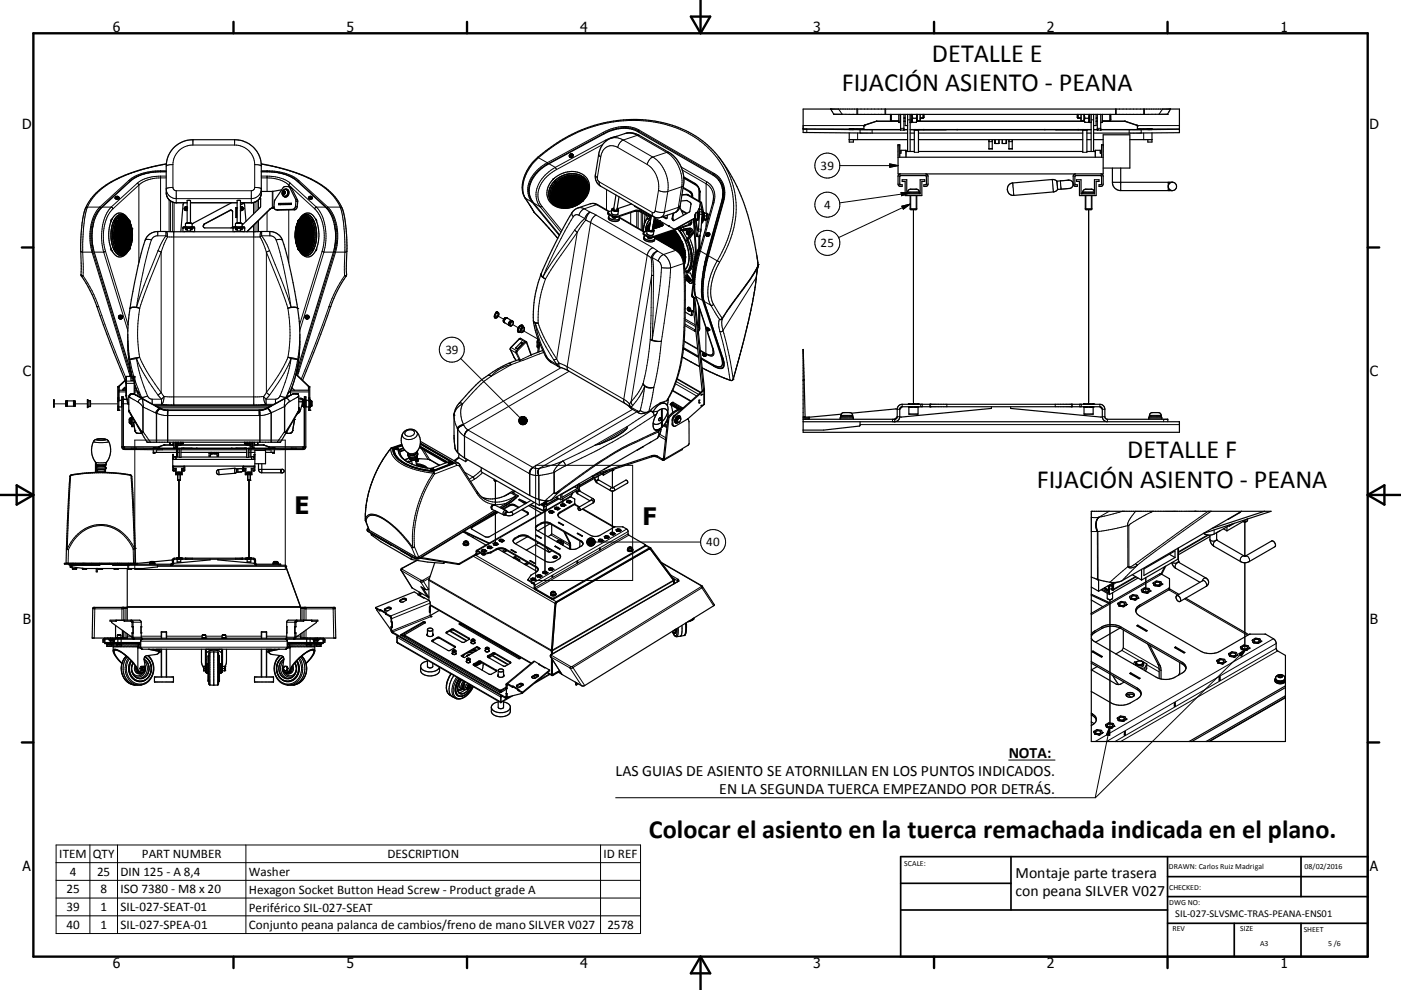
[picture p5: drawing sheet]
<svg xmlns="http://www.w3.org/2000/svg" width="420mm" height="297mm" viewBox="0 0 420 297" stroke-linecap="round" stroke-linejoin="round" font-family="sans-serif">
<defs><g id="words">
<g font-size="7.9">
<text x="279.4" y="18.5">DETALLE E</text>
<text x="252.4" y="27.4">FIJACIÓN ASIENTO - PEANA</text>
<text x="337.9" y="137.4">DETALLE F</text>
<text x="310.8" y="146.5">FIJACIÓN ASIENTO - PEANA</text>
<text x="194.6" y="251.5">Colocar el asiento en la tuerca remachada indicada en el plano.</text>
</g>
<g font-size="7.2">
<text x="88.3" y="154.3">E</text>
<text x="192.6" y="157.4">F</text>
</g>
<g font-size="4.7">
<text x="302.4" y="227.3">NOTA:</text>
<text x="184.6" y="232.7">LAS GUIAS DE ASIENTO SE ATORNILLAN EN LOS PUNTOS INDICADOS.</text>
<text x="215.6" y="238.2">EN LA SEGUNDA TUERCA EMPEZANDO POR DETRÁS.</text>
<text x="304.5" y="263.4">Montaje parte trasera</text>
<text x="304.5" y="268.8">con peana SILVER V027</text>
</g>
<g font-size="4.2">
<text x="33.9" y="9.6">6</text>
<text x="103.9" y="9.6">5</text>
<text x="173.9" y="9.6">4</text>
<text x="243.8" y="9.6">3</text>
<text x="313.9" y="9.6">2</text>
<text x="383.9" y="9.6">1</text>
<text x="6.7" y="38.7">D</text>
<text x="410.5" y="38.7">D</text>
<text x="6.9" y="112.9">C</text>
<text x="410.7" y="112.9">C</text>
<text x="6.9" y="187.1">B</text>
<text x="410.7" y="187.1">B</text>
<text x="6.8" y="261.4">A</text>
<text x="410.7" y="261.4">A</text>
<text x="33.9" y="290.4">6</text>
<text x="103.9" y="290.4">5</text>
<text x="173.9" y="290.4">4</text>
<text x="243.8" y="290.4">3</text>
<text x="313.9" y="290.4">2</text>
<text x="383.9" y="290.4">1</text>
</g>
<g font-size="3.9">
<text x="246" y="51">39</text>
<text x="247.1" y="62.7">4</text>
<text x="246" y="74.2">25</text>
<text x="133.5" y="106.2">39</text>
<text x="211.8" y="163.8">40</text>
<text x="17.8" y="257.4">ITEM</text>
<text x="27.9" y="257.4">QTY</text>
<text x="42.5" y="257.4">PART NUMBER</text>
<text x="116.2" y="257.4">DESCRIPTION</text>
<text x="180.9" y="257.4">ID REF</text>
<text x="20.9" y="262.7">4</text>
<text x="29.1" y="262.7">25</text>
<text x="36.2" y="262.7">DIN 125 - A 8,4</text>
<text x="74.6" y="262.8">Washer</text>
<text x="19.9" y="268.1">25</text>
<text x="30.1" y="268.1">8</text>
<text x="36.2" y="268.1">ISO 7380 - M8 x 20</text>
<text x="74.6" y="268.1">Hexagon Socket Button Head Screw - Product grade A</text>
<text x="19.9" y="273.3">39</text>
<text x="30.1" y="273.3">1</text>
<text x="36.2" y="273.3">SIL-027-SEAT-01</text>
<text x="74.6" y="273.5">Periférico SIL-027-SEAT</text>
<text x="19.9" y="278.6">40</text>
<text x="30.1" y="278.6">1</text>
<text x="36.2" y="278.6">SIL-027-SPEA-01</text>
<text x="74.6" y="278.8">Conjunto peana palanca de cambios/freno de mano SILVER V027</text>
<text x="182.1" y="278.6">2578</text>
</g>
<text font-size="3.1" x="352.3" y="275.3">SIL-027-SLVSMC-TRAS-PEANA-ENS01</text>
<g font-size="2.4">
<text x="271.1" y="259.7">SCALE:</text>
<text x="350.4" y="260.8">DRAWN: Carlos Ruiz Madrigal</text>
<text x="391.1" y="260.6">08/02/2016</text>
<text x="350.5" y="267">CHECKED:</text>
<text x="350.5" y="271.4">DWG NO:</text>
<text x="351.5" y="279.3">REV</text>
<text x="371.9" y="279.4">SIZE</text>
<text x="390.9" y="279.6">SHEET</text>
<text x="377.8" y="283.9">A3</text>
<text x="398.2" y="283.8">5 /6</text>
</g>
</g></defs>
<g fill="none" stroke="#000" stroke-width=".3">
<path d="M180.9 39.7l.1 .3M180.9 39.7l-16.8 9.1M191.4 39.2v.4M191.4 39.2a10.7 10.7 0 0 0-10.4 .8M191.4 39.2l22.6 13.1a6.4 6.4 0 0 1 3.1 5.8M191.5 39l-.1 .2M191.5 39a11.1 11.1 0 0 0-10.6 .7M191.5 39l22.6 13M240.8 37.7h18.2M240.8 38.7h18.2M241.9 38.7v1.1M251.4 32.7l1.1 1.6"/>
<path d="M256.9 32.7v1.6M257.1 39.9v2M257.1 32.7v1.6M257.9 38.9v1M258.5 38.7v.1M259.2 37.6h.1M261.5 38.9v1M262.7 36.4h.1M262.8 36.4h.1M265.3 32.7v1.6M265.5 32.7v1.6M267.2 34.3v1.9"/>
<path d="M270 38.5h1M271 35.3h.4M272.1 35.9h.8M274.1 39.1h1.3M275.9 35.3h1.1M323 35.3h1.1M324.6 39.1h1.3M327.1 35.9h.8M328.6 35.3h.4M329 38.5h1M332.7 34.3v1.9M334.4 32.7v1.6"/>
<path d="M334.7 32.7v1.6M337.2 36.4h.1M337.3 36.4h.1M338.5 38.9v1M340.8 37.6h.1M341 37.7h12.6M341 38.7h12.6M341.5 38.7v.1M342.1 38.9v1M342.9 32.7v1.6M342.9 39.9v2M343.1 32.7v1.6"/>
<path d="M348.6 32.7l-1.1 1.6M34.6 59.3l.4 .2 .6-.2M34.9 59v.1M34.9 59l.5 .1-.4 .1zM38.6 54.2l.3 .2M38.6 54.2l-8.7 7.9M38.9 54.4v.2M38.9 54.4l-8.7 8M41.1 55l.5 .5v23.3M41.1 55l-7.8 7.1M48.1 51.2v.3M48.1 52.8v16.6"/>
<path d="M48.1 52.8a10.7 10.7 0 0 0-7 2.2M48.1 52.8h1.7M48.1 51.2a14.4 14.4 0 0 0-9.5 3M48.1 51.2h1.7M49.8 57.9a2.99 2.99 0 0 0 3 2.9h3.3M49.8 53.4a11.2 11.2 0 0 0-7.8 1.8l-8.1 7.4M49.8 51.5a15.2 15.2 0 0 0-10.9 2.9M49.9 49.2a60.5 60.5 0 0 0-10.4 2.7 22.8 22.8 0 0 0-12.4 8.6 20.6 20.6 0 0 0-2.2 9.4l-.1 5.7M50.7 59.9v9.6M51.8 49.4l-1.2 .1-.8 .3M51.8 56.2l-.6 .1a.89 .89 0 0 0-1.1 .1 .89 .89 0 0 0-.2 1 3.1 3.1 0 0 0 2.9 2.2h22.5a2.77 2.77 0 0 0 2.9-3.1l-1.8-.3M51.8 49.4v6.8"/>
<path d="M51.8 56.2l.4 .8 .6 .2M52.8 57.2v3.6M52.8 57.2h22.5M57.8 41.9v1.6M57.8 43.5h12.5M57.8 43.5a5.9 5.9 0 0 0-6 5.9M70.3 41.9v1.6M70.3 43.5a5.9 5.9 0 0 1 6.1 5.9M75.3 57.2v3.6M76.4 49.4l1.9 .3M76.4 56.2l-.4 .8-.7 .2M76.4 49.4v6.8"/>
<path d="M77.5 59.9l-1 .7-.7 .2h-3.7M77.5 59.9v2.8M78.3 49.7v.1M78.3 57.9l-.2 1.1-.6 .9M78.3 52.8h1.8M78.3 53.4a12.1 12.1 0 0 1 7.6 1.5l.7 .6M78.3 51.2h1.8M78.3 51.5a15.2 15.2 0 0 1 11 2.9M78.3 49.2a43.7 43.7 0 0 1 19.7 7.7 13.5 13.5 0 0 1 5.1 10.6l.3 8.1M80.1 51.2v.3M80.1 52.8v4.6M80.1 52.8a11.8 11.8 0 0 1 6.6 1.9l8.2 7.4"/>
<path d="M80.1 51.2a14.4 14.4 0 0 1 9.5 3M81.6 57.4v5M81.8 57.4v4.9M85.7 56.8a1.08 1.08 0 0 1 .5 1.2 1.08 1.08 0 0 1-1 .9M86.6 55.5l7.7 7.1M86.6 55.5v.5M86.9 56.3l.5 .1M87.1 55l-.5 .5M88.6 59.8l.6 .1M89.3 54.4l8.7 8M89.3 54.4v.2M89.6 54.2l-.3 .2"/>
<path d="M89.6 54.2l8.7 7.9M92.6 59.3l.3 .2 .7-.2M92.8 59v.1M92.9 59l.5 .1-.4 .1zM157.4 59.4l.1 .1M157.5 59.5l2 1.1M157.5 59.5l2.7 4.3M161.3 47.2l.2 .1M161.5 47.3l2.6 1.5M161.5 47.3a41.4 41.4 0 0 1 38.6-9.8 25.8 25.8 0 0 1 19.8 26.3 33.6 33.6 0 0 1-4.9 14.5M161.5 47.3a11.7 11.7 0 0 0-4.5 11l.5 1.2M164.1 48.8l.2 .4"/>
<path d="M164.1 48.8a9.9 9.9 0 0 0-5.9 8.7l.4 1.6 .9 1.5M164.3 49.2a9.5 9.5 0 0 0-5.8 8.3l.4 1.6 .8 1.5h-.2M164.6 49.1l1.9 1.1M165.3 58.7v.2M165.4 57.9l-.1 .3M165.4 59.2l.1 .3M165.5 59.6l.1 .3M165.8 56.5l-.4 1.1M166.1 56l-.1 .2M166.3 54.4v.4M166.3 54.7l.1 .2M166.3 54.3v.1"/>
<path d="M166.3 54.3l.5 .1M166.5 50.2l.3 .7M166.5 50.2a9.9 9.9 0 0 0-5.8 8.7l.4 1.7 .9 1.5M166.6 54.4l-.3 .3M166.7 54.4l.1 .1M166.8 54.4h-.2M166.8 54.4h.1M166.8 50.9a9 9 0 0 0-5.5 8.5l.6 1.6 .6 .9M166.8 54.5h.1M166.9 54.6l-.5 .3M166.9 54.4l-.1 .1M166.9 54.9l-.5 .6"/>
<path d="M168 54.1l-.7 .5M168.6 56.5l.1 .2M168.7 53.7l-.3 .1M169.4 53.4l-.2 .1M170.2 53.2h-.3M171.4 53l-.7 .1M171.6 46.4a.54 .54 0 0 1-.2 .6 .54 .54 0 0 1-.6-.1M172 53l.7 .1M172.4 55.8l.1 .2M173.2 53.3h.2M173.9 53.5l.3 .2M174.3 53.3h.1"/>
<path d="M174.3 53.3a.25 .25 0 0 1 .4-.1 .25 .25 0 0 1 0 .4M174.4 53.8l.3 .2M174.5 59.9h-.2M174.5 53.2h.3M174.5 53.2l-.2 .1M174.6 53.1h-.1M174.7 53l-.1 .1M174.7 53v.1M174.7 53.1h.1M174.7 53.6h-.4M174.7 53.6h.1M174.7 53.1l.1 .1"/>
<path d="M174.8 60l-.1 .4h-.4M174.8 53.2v.1M174.8 59.9v.1M174.8 60h.1M174.9 59.7l-.5 .6M174.9 54.3l.2 .1M175.3 59l-.1 .2M175.4 54.8l.1 .2M175.7 55.3l.1 .2M175.8 55.7l.1 .2M175.9 57.5l-.4 1.2M176 57l-.1 .3"/>
<path d="M176 56.3v.2M178.5 52.5l.6 .8M179.1 53.3l.1 .8 .4 .5M179.5 46.3l.6 .8M179.6 54.6l.1 .8 .3 .4M179.6 54.6l16 9.1M180.1 47.1l-1 6.2M180.7 43.4l-13.9 7.5M181 40l-16.7 9.2M181 40v.2M181.5 42.1l.2 .2M181.5 42.1l-15 8.1"/>
<path d="M181.9 56.9l-.1 6.1M183.1 41.5a4.5 4.5 0 0 1 3.8 .5M185 40.9l-1.7 .4-1.8 .8M185.2 44.2l8.8 5.2M185.2 44.2a3.3 3.3 0 0 0-5.1 2.9M186.9 42l8.8 5.1M186.9 42a2.95 2.95 0 0 0-1.7 2.2M187.3 40.1a4.5 4.5 0 0 1 3.7 .5M191 40.6h.7M191 40.6l8.9 5.1M191 40.6l-4.1 1.4M194 49.4a8 8 0 0 1 3.4 7.7"/>
<path d="M195.7 47.1a10.6 10.6 0 0 1 4.5 10.3M195.7 47.1a2.97 2.97 0 0 0-1.7 2.3M197.4 57.1a3.9 3.9 0 0 0 2.8 .3M197.4 57.1l-1 6.2M199.9 45.7h.7M199.9 45.7a10.6 10.6 0 0 1 4.5 10.3M199.9 45.7l-4.2 1.4M200.2 57.4l-1 6.2M204.2 50.1l7.7 4.5M204.4 56l-1 6.2M204.4 56l-4.2 1.4M204.5 51l7.2 4.1"/>
<path d="M204.9 55.6l-.5 .4M205 53.3l3.5 2M205 53l3.3 2M205 53.5l4 2.3M205.8 58.3l-.2 .1M206.3 58.5h-.2M206.9 57.4l-.2 .2M207.6 58.6l-.2 .1M208.3 55l.1 .2M208.3 55a3.5 3.5 0 0 1 1.6 2.7M208.4 55.2v.1M209 55.8h.1"/>
<path d="M209 55.7v.1M209.5 56.7v3.6M209.5 56.6v.1M209.5 56.7h.1M209.7 57.5h.1M209.7 57.4v3M209.7 57.5l.2 .2M209.9 57.7v2.8M211.7 55.1a4.5 4.5 0 0 1 2.2 4.1M211.7 55.1v8.9M211.9 54.6l-.2 .5M211.9 54.6a5.2 5.2 0 0 1 2.1 6.2"/>
<path d="M214.1 52l-.1 .7M214.1 52a7 7 0 0 1 2.8 8.5M215.4 46.9a25.8 25.8 0 0 1 2.5 27.7l-2.2 4.1M215.4 54a6.5 6.5 0 0 1 1.7 4.3M216.5 56.3a8.2 8.2 0 0 1 .1 4.9M251.8 49.7h17.4M266.7 49.2l2.5 .5-2.5 .5zM269.2 47.2h.5M270.2 57.7l2.5 .2-2.4 .8zM272.1 57.6h3.5M272.7 57.9l-21 3M273 58.7v4.2"/>
<path d="M274.1 45.7h1.3M274.7 58.7v4.2M296.5 44.6h1M296.5 42.5h1M302.5 44.6h1M302.5 42.5h1M303.6 54.9l.3 3.7M315.5 53.9h.1M315.5 53.9l.3 3.7M317.9 54.3l.2 2.4M324.6 45.7h1.3M324.6 57.6h3.5"/>
<path d="M325.6 58.7v4.2M327.2 58.7v4.2M330.3 47.2h.4M333.5 54.7h2.5v2.5M350.3 54.7v2.5M24.2 75.4l.6 .2M24.8 75.6h2.8M24.8 75.6l.1 7.1M27.6 75.6l11 35.9M27.8 75.5l-.2 .1M27.8 75.5l11.1 35.9M28 67.2a15.3 15.3 0 0 0 0 7.5"/>
<path d="M28.2 75.6h2.9M29.9 62.1h-3.9l-.3 .3M29.9 62.1l.3 .3M29.9 62.1a14.4 14.4 0 0 0-2.3 13.5M30.2 62.4a13.6 13.6 0 0 0-2.4 13.1M30.6 62.1h2.7M31.1 75.6l7.2 23.6M31.6 75.4l-.5 .2M31.6 75.4l6.8 22.1M33.3 66.3h.1M33.3 74.7h.1M33.3 62.1l.6 .5"/>
<path d="M33.3 62.1a14.7 14.7 0 0 0-2.2 13.5M33.5 75.2h.1M33.9 62.6a13.2 13.2 0 0 0-2.3 12.8M34.2 70.8v.2M34.2 69.8v.4M34.2 74.8h.1M34.2 71.5v.3M34.2 66.2h.1M34.2 74.8v.1M34.2 66.2l.2 .4M34.2 74.9h.1M34.3 72v.4"/>
<path d="M34.3 74.9h.2M34.4 68.3l-.2 1.3M34.4 72.8l.1 .2M34.4 74.4l.1 .5M34.4 66.6h.1M34.4 74.4l-.2 .4M34.5 66.6v.1M34.5 74.3v.1M34.5 74.4h-.1M34.5 74.4l.1 .5M34.5 66.1l-.1 .5M34.5 74.9h.1"/>
<path d="M34.5 66.6h.1M34.5 74.4h.1M34.5 66l-.3 .1M34.5 67.7v.2M34.6 66.1l-.1 .5M34.6 66.1l.1 .1M34.6 66l-.1 .1M34.6 73.5l.1 .3M34.7 74.3v.5M34.7 66.2h.1M34.7 74.8l-.1 .1M34.7 66.2v.4"/>
<path d="M34.7 74.8h.1M34.8 74.1l.2 .3M35 66.6l-.3 .6M35.1 74.6l.2 .3M35.5 75.2l.1 .1M35.5 71.9h.2M35.5 69.1h.3M35.6 65.7l-.4 .5M35.8 75.6l.4 .2M35.9 65.4l-.1 .1M36.3 65.1l-.1 .1M36.5 76h.4"/>
<path d="M36.7 65h-.2M36.9 65l.4 .1M37.3 76h-.1M37.6 65.2l.4 .2M37.7 75.8l-.1 .1M37.9 75.2h.1M38.1 75.5l-.1 .1M38.3 65.7l.1 .1M38.6 66.6v.1M38.6 66.7l.1 .1M38.6 74.8l-.3 .5M38.6 66.7h.1"/>
<path d="M38.6 74.9l.1 .1M38.7 66.1l.3 .8M38.7 66v.3M38.7 74.3h.1M39.1 73.8l-.4 1.1M39.1 67.2l.1 .3M39.3 73.1v.2M39.4 68v.2M39.5 68.6l.1 .3M39.6 69.2v.3M39.7 71.4l-.3 1.3M39.7 70.7v.5"/>
<path d="M39.7 70v.2M45.4 72l-1.4-.2-.5 .3M45.4 72a128.8 128.8 0 0 0-4.5 20.2M47.3 69.4v1.3M47.4 75.2l.9 .4M47.4 75.2a142.3 142.3 0 0 0-6.5 17M48.3 75.6l-4.2 10.5-2.2 6.4M48.3 75.6v42.2M49.8 70.7l-3.1 .1-.8 .5-.5 .7M49.8 70.7l.4 .4M49.8 69.4v1.3M49.8 70.7l-1.4 2.2-1 2.3"/>
<path d="M49.9 69.5l.3 1.6M50.2 71.1h27.8M50.2 71.1l-1.9 4.5M51.1 60.3v9.2M51.8 60.7v8.8M52.1 69.5v51.9M52.2 60.8v8.7M52.8 60.8h.1M55.3 62.6l.2 .4h.6M55.9 68v.3M56.1 62.5a.27 .27 0 0 0-.4-.2 .27 .27 0 0 0 0 .5 .27 .27 0 0 0 .4-.2M57.1 60.8h14"/>
<path d="M57.4 68v.3M61 67.7v.1M61.1 67.4v.1M61.3 67.2h.1M69 63.1v.1M70.8 68v.3M72.1 62.5a.27 .27 0 0 1 .4-.2 .27 .27 0 0 1 0 .5 .27 .27 0 0 1-.4-.2M72.3 68v.3M72.9 62.6l-.2 .4h-.6M75.3 60.8h.1M76 60.8v3.4M76 67.6v1.9"/>
<path d="M76.1 69.5v51.9M76.4 60.7v3.1M76.4 67.2v2.3M77.1 60.3v2.9M77.1 66.6v2.9M77.5 66.1v3.4M78 71.1l1.9 4.5M78.3 69.5l-.2 .4-.1 1.2M78.4 70.7l3.1 .1 .8 .5 .5 .7M78.4 70.7l-.4 .4M78.4 69.4v1.3M78.4 70.7l1.1 1.6 1.3 2.9"/>
<path d="M79.9 75.6l4.2 10.5 2.2 6.4M79.9 75.6v42.2M80.1 63.6v5.8M80.8 75.2l-.9 .4M80.8 75.2a157.6 157.6 0 0 1 6.5 17M80.9 69.4v1.3M82 62.3l-1.1 .5M82 62.3v.1M82.8 72a123.7 123.7 0 0 1 4.5 20.2M82.8 72a1.65 1.65 0 0 1 1.9 .1M82.8 62.9l.5 .1M86.6 61.1v.3"/>
<path d="M86.6 63v15.8M87.8 62.8l.5 .1M88.5 71l.1 .2M88.6 69.7l-.1 .8M88.6 71.8v.2M88.6 61.8l.5 .2M88.7 68.4l-.1 .7M88.7 72.6l.1 .2M88.7 60.4l.6 .1M88.9 73.2l.2 .7M88.9 67.6v.2M89.2 66.9l-.1 .3"/>
<path d="M89.3 74.3l.3 .6M89.3 74.5l.2 .4M89.5 66.3l-.2 .4M89.5 66l-.2 .6M89.5 74.2v.1M89.5 74.3l.1 .1M89.6 74.9l-.1 .1M89.6 74.3l.1 .1M89.6 74.4l.1 .1M89.6 66.3v.3M89.6 66.6v.1M89.6 74.5v.1"/>
<path d="M89.7 66.5l-.1 .2M89.7 66.3v.2M89.8 65.9l-.2 .2M89.9 75.2l.1 .2M90.1 65.5l-.1 .1M90.2 75.5l.6 .4M90.2 75.2h.1M90.4 75.2h.1M90.5 65.2l-.2 .1M90.8 65.1l-.2 .1M91 76h.1M91 65h.1"/>
<path d="M91.4 65h.2M91.6 76h-.2M91.7 65.1l.7 .3M92 75.9h-.2M92.2 75.7l-.1 .1M92.4 69.1h.1M92.5 75.4l-.1 .1M92.6 65.6l.1 .2M92.6 71.9h.2M92.7 69.1h.1M92.9 74.9l-.1 .2M92.9 66.1l.3 .5"/>
<path d="M93.2 74.3l-.1 .4M93.4 67.1l.3 .6M93.5 66.2h.1M93.5 74.8l.1 .1M93.5 74.8h.1M93.5 73.8l-.1 .3M93.5 66.2v.4M93.5 74.3v.5M93.6 66.1l-.1 .1M93.6 66.1h.1M93.6 66l.2 .3M93.6 66.1l.1 .2"/>
<path d="M93.6 74.9h.1M93.7 73.2l-.1 .2M93.7 74.4v.2M93.7 66l.2 .1M93.7 66.6h.1M93.7 74.4h.1M93.7 66.6v.1M93.7 66.3l.1 .1M93.7 74.3v.1M93.7 66.4v.2M93.7 74.7l-.1 .2M93.8 74.4v.2"/>
<path d="M93.8 66.6h-.1M93.8 74.4l.2 .4M93.8 68.2v.2M93.8 74.6v.1M93.8 66.4v.2M93.8 74.7l-.2 .2M93.9 66.1h.1M93.9 71.9l-.1 .7M93.9 69l.1 .2M94 66.1h.1M94 66.2l-.2 .4M94 74.8h.1"/>
<path d="M94 74.8l-.3 .1M94 69.8v.2M94 70.5v.8M94.3 62.6a13.5 13.5 0 0 1 2.3 12.8M94.6 75.2h.1M94.9 62.1l-.6 .5M94.9 62.1a14.8 14.8 0 0 1 2.2 13.5M94.9 62.1h2.7M94.9 66.3h.1M94.9 74.7h.1M96.6 75.4l.5 .2M96.6 75.4l-6.8 22.1"/>
<path d="M97.1 75.6l-7.2 23.6M97.1 75.6h2.9M98 62.4a13.7 13.7 0 0 1 2.3 13.1M98.3 62.1h3.9l.3 .3M98.3 62.1l-.3 .3M98.3 62.1a14.3 14.3 0 0 1 2.3 13.5M100.2 67.2a16.4 16.4 0 0 1 0 7.5M100.3 75.5l.3 .1M100.3 75.5l-11 35.9M100.6 75.6h2.8M100.6 75.6l-11 35.9M103.4 75.6l-.1 7.1"/>
<path d="M104 75.4l-.6 .2M159.5 60.6l8.2 10M160 60.9l2 1.2M160.2 63.7v.1M160.2 63.8l6.8 7.5M162 62.1l6.2 7.6M162.5 61.9l-.5 .2M162.5 61.9l5.9 7.3M165.8 60.2l.1 .2M166.2 60.7l.2 .2M166.2 61.4l.1 .1M166.3 61.3v.1"/>
<path d="M166.3 61.3l-.1 .1M166.3 61.5h.5M166.3 61.2v.3M166.3 61.2v.1M166.6 61.1l.3 .3M166.9 61.4l-.1 .1M166.9 71.2l.1 .1M167 71.3l.2 .2M167.1 61.5l.3 .2M167.9 61.9h.1M168.6 62.1l.7 .1M170.7 62.1l-.9 .1"/>
<path d="M171.3 62h-.2M171.5 63.8v.6l.4 .6M171.9 65a146.9 146.9 0 0 0-9.1 18.1M172.1 61.7l-.2 .1M172.3 69l.8 .7M172.3 69l-6.1 8.6-3.4 5.5M172.8 61.3l-.2 .2M173.1 69.7l-6.2 8.6-3.4 5.4M173.1 69.7l-6.2 38M173.3 62.4l.9-.1 1 .3M173.6 64.6a1.24 1.24 0 0 0-1.7 .4M173.6 64.6l1.7 1"/>
<path d="M174 60.6l-.7 .5M174.2 60.2h.1M174.3 60.4h.1M175.2 62.6l1.7 1.1M175.2 62.6l-.3 .1a2.96 2.96 0 0 0-1.3 1.9M175.3 65.6l.3 .5M175.3 65.6l-3 3.4M175.6 66.1l1.5 .7M175.6 66.1l-2.5 3.6M176.9 63.7l1.9 .8M176.9 63.7l-.7 .8-.6 1.6M176.9 63.7a2.89 2.89 0 0 0-1.6 1.9"/>
<path d="M177 61.1h.9l.9 .3M177.1 66.8l16.9 9.8M177.1 66.8l-7.1 43.2M178.8 64.5l16.9 9.8M178.8 64.5a3 3 0 0 0-1.7 2.3M178.8 61.4h.4M178.8 61.4l3.7 2.1M178.8 61.4l-3.6 1.2M182.6 64.1l-.1 .3M183.6 64.7v.3M185 64.9v.3M185.7 65.4l7.4 4.2"/>
<path d="M189.1 63.8v3.3M189.1 61v.3M190.2 63.2v.2M190.9 63.4v4.8M191.3 63.4v5M192.3 63.4l-.1 5.6M192.7 63.9l-.1 5.3M193.2 70.3l-.1 .2M194 76.6l1.2 .8M194 76.6l-7 43.2M194.2 65.5a5.8 5.8 0 0 0-1.2 3.9M194.3 70.9l-.1 .2"/>
<path d="M194.9 65.2l-.5 .5M195.1 65.7a4.7 4.7 0 0 0-1.6 3.8M195.1 65.6a4.7 4.7 0 0 0-1.6 3.9M195.2 77.4l.2 5.2M195.6 77.3l1.7 1M195.6 77.3l-.4 .1M195.6 77.3l.4 5.4M195.6 63.7v.8l.4 .5M195.6 71v.3M195.7 74.3l1.5 1M195.7 74.3a2.92 2.92 0 0 0-1.7 2.3M196.3 71.5l6.3 3.6"/>
<path d="M196.4 63.3l1.6 .4 1.2-.1M196.4 63.3l-.4 .5-.4-.1M197.2 75.3l1.7 1.1M197.2 75.3l-.9 .7-.7 1.3M197.2 75.3a2.54 2.54 0 0 0-2 2.1M197.3 78.3l.8 .8 .2 1.2M198.3 66.9v.3M198.9 76.4a5 5 0 0 1 2.2 4M198.9 76.4a2.89 2.89 0 0 0-1.6 1.9M199.2 63.6l-.3 .9-.8 .7M199.8 65.5l-.2 .1M201.7 65.4l-.2 .1"/>
<path d="M202.6 75.1h.3M202.6 75.1a5.2 5.2 0 0 1 2.3 4M202.6 75.1l-3.7 1.3M203.2 68.7a12.1 12.1 0 0 1 2.9 11.1l-.8 1.1M203.3 68.7a12.5 12.5 0 0 1 3 10.9l-1 1.5M203.4 62.2l-.5 1.2-.7 .4M203.4 62.2l-4.2 1.4M203.8 68.6l.3 .5M203.9 61.7l-.5 .5M204 68.5l.4 .5M204.1 69.1h-.2M204.4 69l-.3 .1"/>
<path d="M204.4 69h.1M204.5 69h-.1M204.9 79.1a206.5 206.5 0 0 1-.2 24.5 38.3 38.3 0 0 1-4.9 16.6M204.9 79.1l-3.8 1.3M205.1 78.9h.1M205.1 78.9l-.2 .2M205.9 72.1a9.9 9.9 0 0 1 .3 9.1l-.3 .3M205.9 72.1l-.1 .2M206 69.4l.5 .4v.6M206 66.7l.9 .5v.3M206.1 71.9a9.8 9.8 0 0 1 .3 9.4l-.3 .4M206.1 71.9l-.2 .2"/>
<path d="M206.2 71.9h-.1M206.5 66.5l.7 .4 .2-.1M206.7 69.3l-.2 .1M206.9 68.5l-.4 .2M207.8 70.1l-.4 .2M208.3 79.1h.1M208.3 79v.1M208.3 79h.1M208.3 78.4v.7M208.4 78.4h.1M208.4 78.4h-.1M208.4 78.4l.2 .3-.3 .3"/>
<path d="M208.4 65.3h.1M208.5 64.2l-.1 1.1M208.5 64.2h.1M208.9 65.8h.1M209 63.8l.1 .8-.2 1.2M209.1 70.5l.8 .1M209.3 69.3l.8 .1M209.4 68.7l.8 .1M209.5 71v3.5M209.6 62.9h.8M209.7 75.4l-.1 .1M209.7 71v3.3"/>
<path d="M209.7 63.5l.8 .1M209.7 64.3h.8M209.9 70.6l-.1 3.6M210 75.3l-.3 .1M210 75.3a32.2 32.2 0 0 0-1.5 13.4l.1 .3M210 75.3l1.9 1.1M210.2 60.7h-.2l-.4 2M210.3 60.9l-.3-.1-.3 1.9M210.4 66.3h.3M210.6 65.2h.3M210.7 63.8l.3 .1M211.7 65.9v2.2"/>
<path d="M211.9 76.7l.3 .2M212.2 76.9h.1M212.2 76.9l-.7 3M212.4 76.7l-.2 .1M212.4 76.7a30.2 30.2 0 0 0-1.3 13.7M212.4 76.7l2.6 1.6M212.6 70a.53 .53 0 0 1-.2 .6 .53 .53 0 0 1-.6 0M214 60.8l-.3 .2M214 60.8l-4 14.5M215 78.3a16.1 16.1 0 0 0-2.3 12.4l.4 .9M215 78.3l.7 .4M215.7 78.7a16.5 16.5 0 0 0-2.3 11.5l.5 1.1"/>
<path d="M216.3 60.5v.2M216.6 61.2h.1M216.6 61.2l-4.4 15.7M216.9 60.5l-.1 .1M216.9 60.5l-4.5 16.2M226.9 76.8l.3 3M227.2 79.8l-.1 .3M227.2 79.8l-2.5 4.2-8.2 11.5M227.3 79.8l-.6 3.4M227.4 79.4h.1M227.4 79.4l-.2 .4M270.4 61.9l2.5-.7-2.1 1.5z"/>
<path d="M272.9 61.2l-21.5 10.1M273.9 62.9v58.3M326.4 62.9v58.3M24.3 82.4l.6 .3M24.9 82.7l-.5 .1M24.9 82.7l2.7 4.5 2 4.8M29 91.9l.6 .1M29.6 92l2.9 8.1 5.2 13.2M35.6 95.2a.52 .52 0 0 1 .5-.5 .52 .52 0 0 1 .6 .5M40.9 92.2l-.3-.1a1.44 1.44 0 0 0-1.6 .5l1-.4 1.9 .3M40.9 92.2l1 .3M41.9 92.5l-.6 7.3v2.7l.6 4.7"/>
<path d="M86.3 92.5a42.9 42.9 0 0 1 0 14.7M87.3 92.2l-1 .3M87.3 92.2l.3-.1a1.47 1.47 0 0 1 1.6 .5l-1-.4-1.9 .3M91.6 95.2a.52 .52 0 0 1 .5-.5 .52 .52 0 0 1 .5 .5M98.6 92l-4 10.9-4.3 10.8M99.2 91.9l-.6 .1M103.3 82.7l.5 .1M103.3 82.7a36.8 36.8 0 0 0-4.7 9.3M103.9 82.4l-.6 .3M148.6 94h.1M148.7 93.7h.1M148.9 94.6l2.1 1.2"/>
<path d="M149 93.5l.1 .1M153.4 97.2l2 1.1M156.2 98.8l5.1 3M156.4 97.8l.2 .1M156.4 97.8a1.09 1.09 0 0 0-.7 1.6M156.5 97.8l.2 .2M156.5 97.8a1.02 1.02 0 0 0-.9 .6 1.02 1.02 0 0 0 .2 1.1M159.9 96.2a1.48 1.48 0 0 0 1.5 .7M159.9 96.4l.6 .6M160.5 97l.1 .6a34.2 34.2 0 0 0 3.3 9.3M160.5 97l.2 .7a45.6 45.6 0 0 0 5.8 11l.5 .7M161.4 96.9l-.9 .1"/>
<path d="M161.4 96.9l.2 .7a44 44 0 0 0 5.3 10.1M162.2 82.2a1.59 1.59 0 0 0 1.3 1.5M162.2 82.1l.1 .5 .5 .5M162.8 83.1l.7 .6M163.5 83.7a33.5 33.5 0 0 0-2.1 13.2M195.4 82.6l.6 .1M195.4 82.6l-.4 19.2M195.4 82.6l-6.2 38M196 82.7l-.5 19.3M198.3 80.3a215.2 215.2 0 0 1-2.8 21.7M198.3 80.3l2.8 .1M201.1 80.4a210.4 210.4 0 0 1-2.8 22"/>
<path d="M205.3 97.7l2.9 1.6M205.4 97.2l2.9 1.7M205.4 95.7l3 1.7M205.4 96.2l3.1 1.7M205.8 81.2l.1 .3M205.9 81.5l.2 .2M206 83a.61 .61 0 0 1 .5 1M206.1 81.6v.1M206.2 82.9h-.2M206.2 92.4l.6 .3v.6M207 84.1l-.3 .2M207.5 93.4l-.2 .1"/>
<path d="M207.5 94.4l-.2 .2M207.6 88.4l-.2 .2M207.7 83.9l-.3 .2M207.9 89.1l-.2 .1M208 89.5v4.1M208.2 89.3l-.3 .1v4.1M208.2 99.3l.5 .2M208.3 98.9l-.1 .4M208.3 98.9l.3 .2M208.4 88.7l.2 .3M208.6 98.6l-.3 .3M208.6 89l3.2 9.5 .8 .6"/>
<path d="M208.6 89l2.1 1.1M209.5 97.4l-.3 .4M209.5 91.8v5.6M209.5 97.4a.49 .49 0 0 1-.3 .9M209.6 92.4l.2 6M209.6 98.2l-.3 .8M209.8 98.4l-.1 .5-.3 .5M209.8 92.9v5.5M210.6 89.1l.2 .1M211 90.3l.1 .1M211.1 90.4l2 1.2M211.1 90.4l5.7 17.1"/>
<path d="M211.6 98.4l.1 7.9M211.8 98.8l.5 .3zM211.9 99l1.9 5.5M212.3 99.1l-.1 .1M213.1 91.6l2.6 4.2M213.9 91.3l2.6 4.2M213.9 91.3l-.8 .3M215.7 95.8h.1M215.7 95.8a5.9 5.9 0 0 0 .1 3.6M215.8 99.4l1.9 7.6 1.2 7M216.5 95.5l.1 .1M216.5 95.5l-.7 .3"/>
<path d="M216.6 95.6l-.4 .3h-.4M216.6 95.6l-.2 1.2 .4 2.3M216.8 99.1l1.8 7.6 1.2 7M216.8 99.1l-.3 .4-.7-.1M218.4 92.8l-1.8 2.8M226.7 83.2l-.6 4.7-1.6 8.2-4.7 17.6M226.7 83.2l-9.9 15.9M226.8 83.1l-.1 .1M35.3 119.3h.3M35.6 117.6h2.1M35.7 115.9v1.2M37.7 114.5l.2-.2h2.3l.2 .2"/>
<path d="M37.7 114.9l2.7 .1M37.9 112.9h.1M37.9 112.9v5.8l.6 2.6M37.9 113l-.2 .1M37.9 113h2.3M38 119.8h.1M38.3 102.4a42.6 42.6 0 0 0 1.3 10.5M38.3 100.4l.2 3.7 .4 3.8M38.6 111.5l.4 1.2M38.7 119.1l.1 .1M38.8 119.2h.1M38.9 110.2v1.2"/>
<path d="M38.9 111.4l-.3 .1M38.9 111.4l.3 1.1M38.9 119.2l.1 .1M38.9 107.9l1.2 5M39 119.3l2.4 1.4M39 107.8l-.1 .1M39.7 118.1h.1M39.7 118.1l.6 .2M39.8 118.1l.3 .1M40.1 118.2a1 1 0 0 0-1.3 1M40.1 118.2l.2 .1M40.2 112.9h.1"/>
<path d="M40.2 113l.2 .1M40.2 112.9v5.3M40.3 118.3h.1M40.3 118.3l.1 .1M40.4 118.4l2.5 1.4M40.4 118.3l1.7 1M40.4 113.9l2 5.3 1.8-.4M40.4 115.5l1 2.4M40.4 114.9v.1M40.4 117.6h.8M40.6 116.4l.3 .3M40.9 107.5l1.1 5.2 2.2 6.1"/>
<path d="M40.9 107.5l-2 .4M40.9 107.5l1 2.3a58.4 58.4 0 0 0 5.5 8.7M41.9 107.2l-2.9 .6M41.9 107.2l-1 .3M41.9 107.2l2.1 4.2 4.3 6.4M42.1 119.3h.2M42.1 119.2v.1M42.3 119.3h.1M42.3 119.3l.1 .1M42.4 119.4l.2 .1M42.4 119.4l3.2 1.8M42.9 119.9v9.6"/>
<path d="M42.9 119.8v.1M42.9 119.8h.1M42.9 119.8l5 2.7M42.9 119.8a.99 .99 0 0 0-1.5 .9M44.2 118.8a1.52 1.52 0 0 0 1.4 1M45.6 119.8h2.8M45.6 119.8v1.4M47.4 118.5l1 1.3M48.3 117.8l-.9 .7M48.3 117.8l.9 1.2M48.4 119.8v1.5M49.2 119h29.8"/>
<path d="M49.2 119l-.8 .8M49.2 119l-.3 1.6-.5 .7M79 119l.8 .8M79 119l.3 1.6 .5 .7M79.8 119.8h2.8M79.8 119.8v1.5M79.9 117.8l.9 .7M79.9 117.8l-.9 1.2M80.8 118.5l-1 1.3M82.6 119.8v1.2M84 118.8a1.52 1.52 0 0 1-1.4 1M85.3 119.6l-5.2 2.9"/>
<path d="M85.3 119.6v.1M85.3 119.6a1 1 0 0 1 1.4 .9M85.3 119.7h.1M85.3 119.7v2.3M85.3 119.8l.1 .1M85.7 119.3l-3.1 1.7M85.8 119.3h.1M85.8 119.3h-.1M86.1 119.1h.1M86.1 119.1l-.4 .2M86.2 119h.1M86.2 119l1.4-.7-2.3 1.3"/>
<path d="M86.2 119l-.1 .1M86.3 107.2l2.9 .7-1.9-.4M86.3 107.2l1 .3M86.3 107.2l-.6 1.4a51.1 51.1 0 0 1-5.8 9.2M86.7 117.6l-.9 1.7M86.7 117.5v.1M87.1 117.6h5.5M87.3 107.5l-1.4 5.9-1.9 5.4M87.3 107.5l-2.1 4.4-4.4 6.6M87.6 116.4l-.3 .3M88.3 118.1h.1M88.9 118.1h.2"/>
<path d="M89 118.1h.1M89.3 119.1h-.1M89.3 111.4l.3 .1M89.3 111.4l-.3 1.1M89.3 110.2v1.2M89.6 118.9l-2.9 1.6M89.6 111.5l-.4 1.2M89.9 100.4a42.5 42.5 0 0 1-4.3 18.8l-1.6-.4M89.9 102.4a39.3 39.3 0 0 1-2.9 15.1M90.1 119.5v.2M91.1 120h.1M92.5 115.9v1.2"/>
<path d="M92.6 119.3h.3M93 120h.1M138.1 107.5l17.8 17.8M146.3 112.6h.4l.5 .3M147.2 112.9a39.7 39.7 0 0 0-8.5 8.2M152.5 109l.8 .4M153 104.9h.1M153.1 104.9l1.6 3.3M153.1 104.9l1.6 .9M153.2 104.2h.1M153.2 104.2l-.1 .7M153.2 104.2l1.7 1"/>
<path d="M153.3 109.4l-6.1 3.5M153.3 109.4l-1.9 .6a10.2 10.2 0 0 0-4.2 2.9M154.7 105.8l1 2.2M154.9 105.2l.2 .2M154.9 105.2l-.2 .6M154.9 105.8h-.2M154.9 105.8l1.1 2.2M155.1 105.4l-.2 .4M155.4 108h.3M155.7 101.7h.1M155.7 108h.3M155.8 101.7l-2.6 2.5"/>
<path d="M155.8 101.7l1.6 .9M156.1 101.6l-.3 .1M157.4 102.6l.2 .2M157.4 102.6l-2.5 2.6M157.6 102.8l-2.5 2.6M157.8 102.5l-.4 .1M157.9 102.8l1.3 3.7M157.9 102.8h-.3M157.9 102.6v.2M159.2 106.5l-3.2 1.5M159.3 106.5h-.1M161 102.6l.2 .2"/>
<path d="M161 103.8l.2 .1M163 105.7l-9.7 3.7M163.5 106.7l.4 .2M163.9 106.9l1.1 1.3M165 108.2l2 1.2M165 108.2l.4 .6M166.9 107.7l-.8 .3M166.9 107.7l.7 1.2M167 109.4l.4 .5M167.6 108.9l2.4 1.1M167.6 108.9l-.6 .5M167.6 108.9l.2 1.2"/>
<path d="M168.2 110.3l-29.3 17M170 110l.1 .8 .3 .5M170 110l17 9.8M170.6 111.4l-30.3 17.6M187 119.8v.8l.4 .5M187 119.8l1.7 1.3M192.8 115.1a2.78 2.78 0 0 0 3 1.2M192.8 115.1l.5 .8M192.8 115.1l-1.3 2.4-2.3 3.1M193.3 115.9l-1.4 7.2M193.3 115.9l-1.5 3-2.1 2.7M193.3 115.9a2.79 2.79 0 0 0 2.5 .4"/>
<path d="M195 101.8l.1 .1M195 101.8l-.9 7-1.3 6.3M195.1 101.9l.4 .1M195.1 102a4.8 4.8 0 0 0 2.9 .4M195.5 102l2.2 .4M196 116.2l-1.5 7.2M196 116.2l-.2 .1M198 102.4h-.3M198.3 102.4l-.9 7.2-1.4 6.6M198.3 102.4h-.3M201.7 117.1l5.5 3.2M202.5 115.1l6.4 3.7"/>
<path d="M202.7 114.5l6.7 3.8M203 113.8l7 4M204.6 107.1l5.1 2.9M204.9 104.6l4.5 2.6M205.1 102.4l4.1 2.4M205.1 102.3l4.1 2.3M210 105.1l2.2 1.2a.97 .97 0 0 0 1.1 .2 .97 .97 0 0 0 .5-1.1M210 105.3l1.7 1M210.2 107.6l3.7 2.1M210.3 107.7l3.6 2.1M210.5 110.4l5.4 2.5 3 1.1M210.7 106.1l.8 .7"/>
<path d="M210.7 106.5h.1M210.7 106.5l.4 .3M210.8 106.5l.3 .3M210.9 116.8v.1M211 117.2v4.2M211.1 106.8h.1M213.6 104.3l.2 .2M213.8 104.5l.1 .4a1.17 1.17 0 0 1 .2 1.2 1.17 1.17 0 0 1-1 .7l-1.4-.5M213.9 109.5v.2M213.9 109.7v.1M213.9 109.8h.1M216.3 106.6v.5"/>
<path d="M216.7 107.4h.1M216.7 107.4l.1 .1M216.8 107.5a2.32 2.32 0 0 1-.3 3 3.7 3.7 0 0 1-2.6-.7M216.9 108.1l-.3 .6M216.9 108.5l-.3 .4M217 109.1a1.27 1.27 0 0 1-.7 1.3 1.27 1.27 0 0 1-1.4-.2l-1-.5M218.9 114l.1 .2M219.8 113.7h.1M219.8 113.7l-.3 .4-.6-.1M241 114h-.2M241.1 113.9l-.3 .4M241.1 113.9l-.1 .1"/>
<path d="M16.1 120h.1M16.1 120.3h.1M16.2 121.2h3.5M22.6 121.2h3.6M26.4 120.2v1.8M27.1 121.2h8.1M28 132.4v.1M28 132.5l1.8 .3 2-.1 .8-.2M28.6 138.6l1.1 .3 2.3-.3M28.8 139.2l1.2 .2 1.8-.2M28.9 131.9l1.3-.2 1.6 .2M28.9 131.9l.8 .2 2-.2"/>
<path d="M28.9 131.9h.1M29.1 139.8v.1M29.1 139.9h2.3M31.5 139.9h-.1M31.5 139.6l-.1 .3M31.8 131.9h-.1M32.6 132.4v.1M35.3 123.1h.3M35.3 120.5h.3M35.3 121.9h.3M36.5 121.1h.1M36.5 120.6h.1"/>
<path d="M36.9 121.1h.1M36.9 120.6h.1M37.1 121.1h1.3M37.3 134h10.4M38.5 121.3h.1M38.6 123.1h.1M38.6 123.1l3.7 6.1M39.2 125.4v1.7M39.4 134.5v.4M39.5 127.6h.3M39.8 125.9h.3M39.8 126.7h.7"/>
<path d="M40.4 132h45.1v38.8h-45.1zM40.5 129.2h.1M40.8 134.5v.4M41.4 130h.1M41.4 120.7l1.4 1.3M42.3 129.2a.4 .4 0 0 0 0 .5 .4 .4 0 0 0 .5 .1M42.8 122v.1M42.8 122.1l3.8 1.8M42.8 129.5h.1M42.8 122.1v7.5l-.5-.4M42.8 129.7v.1M42.9 129.5l2.2 3.2"/>
<path d="M42.9 129.5l-.1 .2M45.6 121.2l.2 .1M45.8 121.3l.9 .5M45.8 121.3h2.6M46.6 123.9l.3 .1M46.7 121.8h.1M46.7 121.8l.6 .3M46.9 124h.1M46.9 124v8.7M46.9 134.9v.8M47 124v8.7M47.2 134.5v.4"/>
<path d="M47.3 122.1h.1M47.3 122.1l.5 .3M47.5 134.5h.1M47.7 134.4h-10.4v.5M47.8 134h.1M47.8 122.4h.1M47.8 122.4l1.5 .5 .9 .1M47.8 122.4l.1 .1M47.9 122.5l-.5 .3-.8 1.1M47.9 122.5l.1 .1M47.9 122.6l-.9 1.4M47.9 122.6h.1"/>
<path d="M47.9 122.6l-1 1.4M48 122.6l2 .6h27.8M48.4 121.3h31.4M48.7 134.5v.4M49.2 133.5h.1M50.2 123h.1M50.2 124.4v.3M50.2 123h27.5M50.2 123l.1 .2M50.3 123.2l-.1 9.5M50.3 123.3l-.1 .6M50.3 123.2v9.5"/>
<path d="M50.3 123.2h.1M51 132.7v.8M51.8 137.8h.2M52.1 134.4h.4M52.5 133.1h.2M52.9 133.3h.3M53.7 134.6h.6M53.7 137.2h.6M54.4 133.1h.5M62.7 136.8h.4M62.7 135.9h.4M65.1 136.8h.4"/>
<path d="M65.1 135.9h.4M73.3 133.1h.4M73.9 134.6h.6M73.9 137.2h.6M75 133.3h.2M75.5 133.1h.2M75.7 134.4h.4M76.2 137.8h.2M77.2 132.7v.8M77.7 123h.1M77.7 123v1.7M77.8 123.2l.1 .4"/>
<path d="M77.9 123.6v9.1M77.9 123.6l.1 9.1M79 133.5h.1M79.5 134.5v.4M79.8 121.3h2.3M80.1 122.4h.1M80.1 122.4l-.9 .4-1.5 .2M80.1 122.4v.1M80.1 122.5l.7 .6M80.1 122.5l-1.1 .5-1.2 .2M80.2 122.5l.3 .3M80.2 122.5h-.1"/>
<path d="M80.2 122.5l.4 .3M80.4 134h.1M80.5 134h10.4M80.5 134.4h10.4v.5M80.5 122.8l.3 .3M80.6 122.8l.7 1M80.6 122.1h.1M80.6 122.1l-.5 .3M80.7 134.5h.1M80.8 123.1l.1 .3M80.9 123.4l.4 .4M81 134.5v.4"/>
<path d="M81 123.3l.2 .6M81.2 123.9l-1.2 .4-2 .4h-28.2l-2.8-.7M81.3 123.8v8.9M81.3 134.9v.8M81.3 123.8l-.1 .1M81.3 123.8h.1M82.1 121.3l-1.5 .8M82.6 121l-.5 .3M85.3 122l-4 1.8M85.3 122v7.5M85.3 129.5h.1M85.3 129.5l.1 .2"/>
<path d="M85.3 122h.1M85.3 129.5l-2.2 3.2M85.4 121.9v7.7l.5-.4M85.4 129.7v.1M85.9 129.2a.38 .38 0 0 1 0 .5 .38 .38 0 0 1-.5 .1M86.7 120.5l-1.3 1.4M86.8 130h.1M87.3 134.5v.4M87.7 129.2h.1M88.3 125.9h.1M88.8 134.5v.4M89.5 123.1l-3.6 6.1"/>
<path d="M89.6 123.1h.1M89.6 123.1h-.1M89.6 120.6h1.1M89.6 120.4h1.1M91.1 120.2h.1M92.6 123.1h.3M92.6 120.5h.3M92.6 121.9h.3M93 120.2h.1M117.2 134.5h.1M117.2 134.5a34.9 34.9 0 0 0-7.7 21.6M117.2 134.5a6.1 6.1 0 0 0 4.3 5.3l4 1.4 4.4 .7"/>
<path d="M117.4 134.3l.3 .1M117.7 134.4l-.5 .1M117.7 134.4a5.8 5.8 0 0 0 4.1 5.1l.5 .2a23.6 23.6 0 0 0 7.6 1.8M118 134.5l.1 .1M118 134.5a4.1 4.1 0 0 0 2.5 4.1 19.6 19.6 0 0 0 9.3 2.7M118.1 134.6l.1 .1M118.1 134.6l-.1 .5M118.1 134.6h.1M118.2 134.7v1.1l.5 1.1M118.2 134.3v.4M118.2 134.3l-.2 .2M118.2 134.7h.1"/>
<path d="M118.2 134.5l-.1 .1M118.3 134.5l-.2 .1M118.3 134.5h-.1M119.6 134.8v.2M119.9 135.4h.1M120.5 133.4l-2.8 1M120.5 133.5l-2.3 .8M120.6 133.7l-2.3 .8M120.6 133.7l-2.4 .8M121.7 129.4a1.49 1.49 0 0 1 2.5 .6 1.58 1.58 0 0 1-1.4 .9 1.58 1.58 0 0 1-1.4-.9zM122.6 137.1l1.2 .3M122.6 137.1a1.38 1.38 0 0 0 1.4 .7 1.38 1.38 0 0 0 1.1-1l-.6 .5"/>
<path d="M122.7 137.4v.1M122.7 137.5l-1.3 .5M122.7 137.2l.7 .3 .9-.2M122.8 136.5l.7 .2 .8-.1M124.2 136.5l.1 .1M124.7 136.2l-.4 .4M124.8 129.4a1.57 1.57 0 0 1 0 1.7 1.57 1.57 0 0 1-1.5 .7 1.72 1.72 0 0 1-1.8-.1 1.72 1.72 0 0 1-.7-1.7M125 136.9l-1.1 .5M125 135.5a2.29 2.29 0 0 1-2.6 .4M125.1 135.8a1.42 1.42 0 0 1-2.3 1.2l-.3-.3-.2-.5M125.1 137a1.39 1.39 0 0 1-2.4 .5M125.1 135.3a1.7 1.7 0 0 1-2.9 .4"/>
<path d="M126 133.2l9.6 5.5M126 133.1l9.7 5.5M126 132.9l10.5 6M126.3 134.6l2 3.2M127.1 135l1.7 3 2.8 1.6M133.6 138.6v.2M133.8 138.4v.2M135.5 139v.1M135.6 138.9l.1 .1M135.6 138.7h.1M135.6 138.7v.1M135.6 138.7l.1 .1"/>
<path d="M135.7 139v.1M135.7 139.1h.1M135.7 138.6l-.1 .1M135.7 138.6l.2 .3-.2 .2M135.7 138.8l.1 .2zM135.7 139.1l-5.5 2.2M136.1 130.6l.4 4.2M136.5 138.9l-6.6 2.6M136.5 138.9l.3 .8M136.5 138.9h.9M136.8 139.7l-6.5 2.5M136.8 139.7l.6-.1 .4 .3"/>
<path d="M137.1 128.5l.1 .2M137.2 128.7h.1M137.2 128.7v7.1M137.2 128.7l.9 1.2 1.1 .9M137.6 121l.4-.1 .7 .2M137.6 137.4l-1.3 .9M137.8 139.9l5.2 8.2M137.8 139.4v.5M138.5 127.6l-.9 .6-.4 .5M138.5 127.7l-1.3 1M138.7 121.1a7.2 7.2 0 0 0 .2 6.2M138.7 121.1a4.4 4.4 0 0 0-2 6.4l.4 1"/>
<path d="M138.9 127.3l.1 .2M138.9 127.3l-1.2 .5-.6 .7M139 127.5l-.5 .2M139 127.5l-.5 .1M139 127.5l1.3 1.5M139.2 130.8h.1M139.2 130.8l.1 .1M139.2 130.8v6.6M139.3 130.9v6.5M139.3 130.9l19.3 11.1M139.3 130.3l-.1 .5M139.4 130.4l-.1 .5"/>
<path d="M139.4 130.1l-.2 .7M139.4 130.1l-.1 .2M139.6 129.8l-.2 .3M139.6 129.8l-.2 .6M139.9 129.3l-.3 .5M140.1 129.2l-.7 .9M140.1 129.2l-.2 .1M140.3 129l-.2 .2M140.3 129h.1M140.3 129l-.4 .4M140.3 129l19.4 11.2M160.6 139.6h29.1v34.5h-29.1z"/>
<path d="M168.7 138.3l-3.2 1.2-3.8 1M168.7 138.3a6.1 6.1 0 0 0-2.6 3.5M168.7 138.3l.6 .6 .3 .9M169.6 139.8l-3.3 1.9M183.6 131.5h.1M183.6 131.5l-1.2 .6M186.9 129.5l-3.3 2M188 128.5l-8.2 4.7M188.7 121.1l.4 1M188.7 121.1l.3 1.2M189.1 122.1l2 1.2M189.1 122.1l.4 .6"/>
<path d="M189.2 120.6l.5 1M189.2 120.6l-.5 .5M189.7 122.8l-30 17.4M189.7 121.6l-.6 .5M190.9 123.5l-29.2 17M191.1 123.3l.4 .6M191.9 123.1a.46 .46 0 0 1-.3 .3 .46 .46 0 0 1-.5-.1M191.9 123.1a2.24 2.24 0 0 0 2.4 .5M194.3 123.6l-1.3 .4-1.2 .1M194.5 123.5l-.2 .1M194.5 123.4v.1M194.5 123.4l-.2 .2"/>
<path d="M194.7 123.4l-.2 .1M194.8 123.4h-.3M194.8 123.4h-.1M195 123.4l-1.7 1.1a157.5 157.5 0 0 1-15.6 9.4l-9 4.4M195 123.4a1.2 1.2 0 0 1 1.1 1.3M195.1 123.3l-.1 .1M195.1 123.3l-.4 .1M195.2 123.3l-.2 .1M195.2 123.3l.6 .4 1.3-.3M195.2 123.3h-.1M195.3 136.7v.4M196.1 124.7a165.5 165.5 0 0 1-26.5 15.1"/>
<path d="M196.8 124.3l-.7 .4M197.1 136.9v.3M197.3 129.6l.3 .5-.5 1.4M197.3 129.6l-6.4 3a52.2 52.2 0 0 0-8.8 4.7l-6.1 4.1-8.5 6.3M197.5 129.2l-.2 .4M197.5 129.2l-8.8 4.1-4 2.1a158.9 158.9 0 0 0-15.7 10.8l-1.8 1.3M197.5 130.8l2 1.1M197.7 129v.1M197.7 128.8l-.2 .4M197.8 130.3l1.8 1M197.8 128.8l-.1 .1M197.8 128.9l-.5 .7"/>
<path d="M197.9 128.7l-.1 .1M197.9 128.7h.1M197.9 128.7l.2 .1M198.2 128.8v.1M198.9 137.6l-.3 .1v.4M199.3 127.2l.7 .4M199.4 121a5 5 0 0 0-4.6 2.4M199.7 126.6l.4 .2M201.3 121.6l2 1.2M201.3 121.2l2.5 1.4M201.4 121.2l-.2 .3M201.5 127.2l.2 .1"/>
<path d="M201.5 126l.2 .2M201.8 120.7l-.3 .2M202.2 124.7l.2 .1M202.9 125.4h.1M203.1 125.1h.1M203.1 122.2l-.1 .3M203.4 124.9h.1M204.6 134.6l-5.4 3.1M252.1 124.6h3.5M257.9 127.4h95.7M267.6 125.8v.7M269 125h.7"/>
<path d="M269 122.8h.7M270.5 121.3v.7M276 121.3v.7M276.5 121.3v.7M278.8 121.3v.7M283.9 121.3v.7M316.4 121.3v.7M321.4 121.3v.7M323.7 121.3v.7M324.2 121.3v.7M329.8 121.3v.7M330.5 125h.7"/>
<path d="M330.5 122.8h.7M332 125.8v.7M344.6 124.6h3.5M348.9 125.8v.7M21.2 142.7l-.2 .3M21.2 142.7l-1 22M21.4 142.5l-.2 .2M28.9 140.6l1.3 .2 1.5-.2M28.9 140.2l1.3 .2 1.5-.1M28.9 140.7l1 .2 1.8-.2M29.1 141.5l.7 .2M29.1 141.2h.1"/>
<path d="M29.1 141.2l.8 .2 1.6-.2M31.5 141.5l-.7 .2M31.5 141.2h.1M31.7 140.2h.1M31.7 140.2v.1M39 142.5l.3 .1M39.3 142.6l.2 .4M39.3 142.6l1 21.9M39.3 142.6l-2.4-.4a56.2 56.2 0 0 0-12.2-.1l-3.5 .6M52.9 142h1.5M53.3 142.4v1.7M53.6 144.1v23.3"/>
<path d="M54 142.4v1.7M65.5 140.9l.2 1.5M65.7 142.4h.1M70.3 140.5l.1 1.5M70.3 140.5v.1M71.3 140.7h.1M71.3 140.7l.1 .9M71.4 141.6v.1M73.9 142h1.4M74.3 142.4v1.7M74.7 144.1v23.3M75 142.4v1.7"/>
<path d="M77.5 140.8h1v1M84.2 140.8v1M109.5 156.1l.2 .3M109.5 156.1a2.19 2.19 0 0 1 3.5-1.6 26.1 26.1 0 0 1 10.7 9.7M109.7 156.4a2.14 2.14 0 0 1 3.3-1.6 20.6 20.6 0 0 1 7.6 5.8l2.8 3.7M109.7 156.4l1.1 2.7M110.4 159.4v.1M129.7 141.2v.1M129.8 141.3h.1M129.9 141.5v.4M129.9 141.9l.4 .3M129.9 141.5l.4 .7"/>
<path d="M129.9 141.9a36.1 36.1 0 0 0-6.2 22.3M129.9 141.1v.2M130.1 141.2l.1 .1M130.2 141.3h-.4M130.3 142.2a35.2 35.2 0 0 0-6 21.9M139.3 141.7l2.5 1.4M141.6 158v.2M141.8 143.1l-1.1 .7M141.8 143.1l.4 .7M142.2 143.8l-1.1 .7M143 148.1a7.3 7.3 0 0 0 8.9 2.9M143.1 147.5l-.1 .6"/>
<path d="M144.3 141l-2.5 2.1M144.7 141.8l-2.5 2M148.3 151.5a.85 .85 0 0 0-.7 .5 .85 .85 0 0 0 .1 .9M148.5 144.3v7.3M148.5 153.3v10.1M151.6 153.1a.85 .85 0 0 0-.7 .5 .85 .85 0 0 0 .1 .9M151.7 151.5v.2M152.2 153.7a.54 .54 0 0 0-.5 .3 .54 .54 0 0 0 .1 .6M152.9 151.4v.3M153.2 153.6a.57 .57 0 0 1 .5 .9M153.7 147.7v.1M154.3 151.4v.3"/>
<path d="M154.7 148.7a9.1 9.1 0 0 1-9.3 1.1M155.3 148.7v.2M158.1 153.6v.3M158.6 142l1.5 .6h1.4M158.8 141.6v7M158.9 141.3v7.4M159.4 140.6l-.5 .7M159.4 140.6l-.4 .8M159.7 140.2l.1 .1M159.7 140.2a2.26 2.26 0 0 0-1.1 1.8M159.8 140.3l-.4 .3M159.8 140.3l.9 .2h1"/>
<path d="M161.1 157.6v.2M161.3 142.1l.2 .5M161.3 141.5v.6M161.4 141l-.1 1.1M161.4 141l.2 1.7M161.5 142.6l.1 .1M161.5 142.6v7.2M161.6 140.6l-.2 .4M161.6 149.9l.1 .1M161.6 142.7v7.2M161.7 140.5l-.1 .1M161.7 140.5h.1"/>
<path d="M162.2 157v.2M162.6 151.2l.6 .4M162.7 151l.5 .4M163.1 150.8h.1M163.1 150.8l.1 .1M163.4 152.9v19.1M163.8 151.2l-.1 .1M164.4 150.3l-.5 .3M165 157v.2M166.1 141.8l-4.5 .9M166.1 141.8v6.1M166.1 147.9l-2.7 2.3"/>
<path d="M166.2 141.7l-.1 .1M166.2 141.7v6.2M166.2 147.9h-.1M166.2 141.7h.1M166.3 141.7h-.1M167.2 149.4l-3.3 1.9M167.2 147.5l.3 .2M167.2 147.5l-1 .4M167.5 147.7l-.3 .2a.89 .89 0 0 1-1.1 0M167.5 147.7l-2.3 2.3M167.8 153.7v.2M168.7 149.6v2.1"/>
<path d="M171.1 149.1l-27.9 16.1-.2 .3-.2-.1M172.2 151.4l1.4 .8M172.3 151.1v.3M172.7 147.3h.9M173.5 147.3l-.3 .5v.4M173.5 147.3h.3M173.7 147.1l-.1 .2M174.6 152.8l9.4 5.4M177.3 150a.59 .59 0 0 1 .5 .9M177.6 142.9v.1M177.8 149.6l-.6 .5M178 143.2l-4.3 2.5"/>
<path d="M178.4 143.8l.4 .3 .5-.1M179 142.4v.6M179.3 144h.2M179.3 144l-.4 .4 .1 .5M179.4 143.8l-.1 .2M183.5 146.3a.59 .59 0 0 0-.5 .9M183.6 141.2v5.1M183.6 147.3v13M183.7 146.3a.59 .59 0 0 1 .5 .9M187.9 158.7l-27.9 16.1v.3M188.3 159.5l-27.9 16.1-.2-.1M327.2 155.2h2.2"/>
<path d="M327.5 153.4l-.3 .1M328.9 159.4h-1.7M328.9 159.4h.1M329 159.4v14.4M329 159.4l.2 .1M329.2 159.5v14.4M329.3 155.4a3.8 3.8 0 0 0-.3 4M329.3 155.4a4.1 4.1 0 0 0-.1 4.1M329.4 155.2a3.7 3.7 0 0 0-.5 4.2M329.5 155.2l-.2 .2M329.5 155.2h-.1M332.5 153.4l-3.1 1.8"/>
<path d="M336.5 153.4l-7 1.8M338.1 157.7l-4.6 1.1-4.3 .7M338.1 157.7v12.3M338.4 157.7h-.3M338.4 157.7l.1 12.3M340.5 153.4l-1.9 2.6-.5 1v.7M345.1 153.4v.3M345.1 153.7a30.6 30.6 0 0 0-6.7 4M345.7 153.4l-.6 .3M361.2 159.9v.3M362.2 153.4l-21.8 15.7M363.1 153.4l-16.6 11.9-5.5 4.3"/>
<path d="M364 159v1.2M373.2 156.6v10.2M19.9 164.7h.1M19.9 164.7l.6 .2M19.9 164.7h.3M20.2 164.7l.3 .2M20.4 169v.2M20.5 164.9l-.1 4.1M21.1 170.1h.5M21.3 169h.1M21.5 169.3v.3M21.7 170.6h1.3"/>
<path d="M21.8 169h.1M22 169h.1M22 169.2v.1M22.7 169h.1M22.7 169.2v.1M24.7 170.6h1.3M24.7 169h.1M24.7 169.2v.1M24.9 169h.1M24.9 169.2v.1M25 169h.1M25 169.2v.1"/>
<path d="M25.2 169h.1M25.2 169.2v.1M25.4 169h.1M25.4 169.2v.1M25.7 169h.1M25.7 169.2v.1M26.9 169h.1M26.9 169.2v.1M27.4 169h.1M27.4 169.2v.1M27.9 169h.1M27.9 169.2v.1"/>
<path d="M29.5 170.6h1.3M29.8 169h.1M29.8 169.2v.1M30.5 169h.1M30.5 169.2v.1M32.4 169h.1M32.4 169.2v.1M32.8 169h.1M32.8 169.2v.1M32.9 169h.1M32.9 169.2v.1M33.3 169h.1"/>
<path d="M33.3 169.2v.1M34.2 170.6h1.3M34.5 169h.1M34.5 169.2v.1M35 169h.1M35 169.2v.1M35.2 169h.1M35.2 169.2v.1M35.3 169h.1M35.3 169.2v.1M35.5 169h.1M35.5 169.2v.1"/>
<path d="M35.8 169h.1M35.8 169.2v.1M35.9 169h.1M35.9 169.2v.1M36.4 169h.1M36.4 169.2v.1M38.2 170.6h1.3M38.3 169.6v1M38.4 169.3v.3M38.5 169h.1M38.5 169.2v.1M38.6 169.6v1"/>
<path d="M38.7 169.3v.3M39.2 169h.1M39.2 169.2v.1M39.9 164.8l.1 4.4M39.9 164.8a10.5 10.5 0 0 0-10.9-7 11.2 11.2 0 0 0-8.5 7.1M40.3 164.5l-.4 .3M40.3 164.5a10.9 10.9 0 0 0-11.8-7 11.7 11.7 0 0 0-8.3 7.2M40.5 164.5h-.1M40.5 164.5h-.2M40.5 164.5l-.6 .3M44.9 168.8h1.5M47.2 169.9h38.5"/>
<path d="M51.1 169.3v.3M51.7 169h.3M51.7 168.1h.3M52.3 167.5v.3M54.5 167.5v.3M54.7 167.5v.3M55.6 167.5v.3M57.6 167.5v.3M70.6 167.5v.3M72.7 167.5v.3M73.6 167.5v.3M73.8 167.5v.3"/>
<path d="M76 167.5v.3M76.3 169h.3M76.3 168.1h.3M76.9 169.3v.3M81.9 168.8h1.4M83.7 169.3v.3M85.8 170.2h.1M111.4 160.1h.1M120.3 171.1l.1 .2M120.4 171.3l5.7 3.3M120.4 171.3l3.2 5.1M120.5 170.5h.1"/>
<path d="M120.6 170.8l-.2 .5M120.6 170.8l5.7 3.3M120.6 170.5v.3M120.7 179.6v.2M123.3 167v.8M123.3 167h.1M123.4 164.3l1.2 2.8M123.5 167.1v.8M123.7 164.2l-.3 .1M124.2 167.3v.2M124.3 164.1l-.6 .1M124.3 164.1l-.9 .2"/>
<path d="M124.3 164.1l1.2 3M125.1 168.1l-4.5 2.4M125.9 167.3v.2M126.1 177.9l-.2 .1M126.1 174.6l1.5 2.2M126.3 174.1l-.2 .5M126.3 174.1h.5M126.8 174.1l.2 .4M127 174.5l-.9 .1M127 174.5l1.5 2.3M127.5 176.8l-.3 .2M128.6 174.1l36.7 21.2"/>
<path d="M128.6 173.9l36.7 21.2M128.8 173.4l-1.8 1.1M129 172.8l-2.2 1.3M133.1 168.8v.1M137.3 169.1v.2M137.8 169v.2M139 162.8a.79 .79 0 0 0 1.4 0M139.4 162.5a.31 .31 0 0 1 .4-.2 .31 .31 0 0 1 .1 .4l-.3 .1zM141.9 166.9l24.5 14.1M142.5 166.5l24.3 14M143.8 165.8l-.8 .5h-.4M144.8 166.1v.2"/>
<path d="M145 166.1v.2M147.1 165.6v.3M147.2 165.6v.2M148.8 164.7v.3M151.6 164.7v.3M153.9 167.3v.1M154.4 161.4v.3M154.6 167.3v.2M155.5 160.8v.3M155.7 167.9v.2M158.3 160.8v.3M158.4 173.9v.3"/>
<path d="M160.8 170v.3M165.2 160.5l2.7 1.6M165.2 178a.8 .8 0 0 0 1.4 0M165.4 179.4v.3M165.4 160.1l5.4 3.1M165.5 177.6l.4-.1 .3 .2-.5 .2zM165.9 167.2v.2M166.1 179.4v.3M167.2 162.7h.1M167.5 166.1v.3M168.4 162.7l-.7 .3M168.9 162.6l1.9 1.1"/>
<path d="M170.6 162.6l.3 .1M170.8 163.3l.3 .2M174.2 162.3v.2M178.4 162.6h31.7M188.2 164.7a.8 .8 0 0 0 1.4 0M188.3 160.2l-27.9 16.1-.2-.1M188.5 160.6l-27.9 16.1v.2M188.6 164.3h.6a.33 .33 0 0 1-.3 .3 .33 .33 0 0 1-.3-.3zM193.3 163.7v.3M193.4 163.7l1.3 .7M194.6 164.7h.1M194.8 164.6l.1 .1"/>
<path d="M198.4 168.9l11.9 6.8M201.1 172.6l2.2 1.2M201.8 173.4l1.2 .7M201.9 174.1l-36.3 21M201.9 174.2l-36.4 21M203 174.1l.2 .3M203 174.1v.4M203.1 174.5h.2M203.3 174.5l-37.9 21.9M203.3 173.8l-.3 .3M203.3 173.8l.2 .3-.2 .4M210.2 176l.2 .4"/>
<path d="M210.2 176l-38.6 23.9M210.3 175.7h.1M210.3 175.8l-.1 .2M210.4 176.4l-38.6 23.9M210.4 176.4l3.6 5.3M210.6 175.9l-.2 .5M329.1 173.9l.3 .2M331.2 176.5l.2 .5 .9 .4M331.4 176.2l.3 .4 .6 .3M332.1 175.8l.2 .1M332.8 179.9v38.2M333.5 176.6l-.1 .1"/>
<path d="M334.9 174.7l-1.1 .6M338.1 170h.4M338.1 170l-5.4 4.7M340.4 173l-6.6 3.8M340.4 169.1l.6 .5M340.4 169.1l-1.5 .9h-.4M341 169.6l-.8 .5a1.48 1.48 0 0 1-2.1-.1M341 169.6l-4.6 4.6M343.5 173.3v4.3M348.3 172.3l-21.1 12.1M350.4 177l2.7 1.5M350.5 176.4v.5"/>
<path d="M351.4 168.7l.8 .3 .7-.1M352.9 168.9a1.22 1.22 0 0 0-.4 1.6M353 168.8l-.1 .1M353.3 168.4l-.3 .4M353.5 168.8h-.5M355.1 179.7l19 10.9M360.6 174.2a1.14 1.14 0 0 1 1 1.8M361.6 173.4a1.02 1.02 0 0 0-1.2 .9M362 160.5l-8.7 5M362.8 161.8a1.09 1.09 0 0 0 1.5 .5M364.3 162.3a1.23 1.23 0 0 0-.4 1.6M364.5 162.2l-.2 .1"/>
<path d="M364.8 161.8l-.3 .4M365 162.1l-.5 .1M373 166.8a1.12 1.12 0 0 0-1 1.7M373.2 168.8v25.9M373.4 166.8a1.15 1.15 0 0 1 1 1.7M27.8 182.5h10.4M28.4 182.2l-.2 9.2M31.6 192.8v.3M32.1 193.9h1.3M32.4 191.4v.1M32.8 193.4h.1M33 191.4v.1"/>
<path d="M33 192.6h1M33.3 191.4v.1M33.6 192.1h.1M33.8 191.4v.1M33.9 193.1h1M33.9 194.1h7.5M34.6 192.8v.3M35.1 193.9h1.3M35.4 190.4v.2M35.8 193.4h.1M36 190.4v.2M36.3 192.8v.3"/>
<path d="M36.5 193.1h5M36.5 182.2v3.9M36.5 191.3v.1M36.7 191.1h.2M37.7 182.2v3.9M37.7 189.9v1.5M37.9 196.8a5.1 5.1 0 0 0 2.4 8.7M38.2 182.2h51.8M38.2 190.9h.9M38.2 182h51.8M38.5 197.4a5.1 5.1 0 0 0 3.2 8.1h.5M39.4 198.3a3.9 3.9 0 0 0 2.6 6.1"/>
<path d="M39.6 186.7h2.7M39.9 191.2h2.4M40 199a2.1 2.1 0 0 0-.3 2.7 2.1 2.1 0 0 0 2.6 .8l.7-.7M40.5 199.7a1.64 1.64 0 0 0 1.2 2.5M42 193.9h.1M42.1 194.2h44.1M42.1 192.4h44.1M42.2 199.9l-.3 .7 .3 .6M42.3 190.9h6M43.2 197.7a3.2 3.2 0 0 1 1.5 3.5 3.2 3.2 0 0 1-2.8 2.5 3.2 3.2 0 0 1-2-4.9M43.2 197.9a3.1 3.1 0 0 1 1.4 3.2 3.1 3.1 0 0 1-2.6 2.5M43.3 198.3a3.1 3.1 0 0 1-1.5 5.3"/>
<path d="M43.4 197.1a3.9 3.9 0 0 1 1.9 4.1 3.9 3.9 0 0 1-3.4 3.1 3.8 3.8 0 0 1-2.5-5.9M43.4 199.5l.2 1.3M44.2 196.7a4.8 4.8 0 0 1 1.7 5 4.8 4.8 0 0 1-3.8 3.5 4.7 4.7 0 0 1-3.3-7.5M48.5 189.6v1.9M48.5 194.8v8.3M49.8 189.6v1.9M49.8 194.8v8.3M49.9 190.9h10.7M60.8 190.4v.2M61.5 190.4v.2M61.6 197.9h.3M61.7 190.9h4.9"/>
<path d="M62.5 196.7v7.7M62.7 195.9v9.3M62.9 195.6v9.9M65.2 195.6v9.9M65.5 195.9v9.3M65.7 196.7v7.7M66.5 197.9h.2M66.8 190.4v.2M67.5 190.4v.2M67.7 190.9h10.6M78.5 189.6v1.9M78.5 194.8v8.3"/>
<path d="M79.8 189.6v1.9M79.8 194.8v8.3M79.9 190.9h6.1M84.1 196.7a4.8 4.8 0 0 0-1.7 5 4.8 4.8 0 0 0 3.8 3.5 4.7 4.7 0 0 0 3.3-7.5M84.8 199.5l-.1 1.3M84.9 197.1a3.9 3.9 0 0 0-1.9 4.1 3.9 3.9 0 0 0 3.4 3.1 3.8 3.8 0 0 0 2.5-5.9M85 198.3a3.1 3.1 0 0 0 1.5 5.3M85.1 197.9a3.1 3.1 0 0 0-1.4 3.2 3.1 3.1 0 0 0 2.6 2.5M85.1 197.7a3.2 3.2 0 0 0-1.5 3.5 3.2 3.2 0 0 0 2.8 2.5 3.2 3.2 0 0 0 2.1-4.9M86 186.7h2.7M86 191.2h2.4M86.1 199.9l.3 .7-.3 .6"/>
<path d="M86.2 193.9h.1M86.8 193.1h5M86.9 194.1h7.5M87.8 199.7a1.64 1.64 0 0 1-1.2 2.5M88.3 199a2.11 2.11 0 0 1 .3 2.7 2.11 2.11 0 0 1-2.6 .8l-.7-.7M88.9 198.3a3.9 3.9 0 0 1-2.6 6.1M89.2 190.9h1M89.8 197.4a5.1 5.1 0 0 1-3.2 8.1h-.5M90.1 182.3h.1M90.2 182.5h10.3M90.4 196.8a5.2 5.2 0 0 1-2.4 8.7M90.6 182.2v3.9"/>
<path d="M90.6 189.9v1.5M91.8 182.2v3.9M91.8 189v2.4M91.9 193.9h1.3M92 192.8v.3M92.3 191.4v.1M92.6 193.4h.1M92.9 191.4v.1M93.4 193.1h1M93.6 192.8v.3M94.2 192.6h1.1M94.5 191.4v.1"/>
<path d="M94.8 192.1h.1M94.9 193.9h1.3M95 191.4v.1M95.3 191.4v.1M95.7 193.4h.1M95.9 191.4v.1M96.7 192.8v.3M99.9 182.2l.2 9.2M115.4 182.7v.2M116.1 182.3v.2M117.6 186.6v1.5M119 192.6l31.2 18 2.9-1.7"/>
<path d="M119 191.2l31.2 17.9 .4-.2M120 180v.2M120.3 190.3v.3M121.3 190.6v.2M126.8 186.6v.2M128.2 190.7h.1M128.6 180.1l-11.5 4.7M129 184.6l-11.6 4.7M129 180.9l-11.6 4.7-.2-.1M129 181.4l30.4 17.5M129.1 185l-11.4 4.6M129.7 192.1v.2"/>
<path d="M129.8 190.7h.1M131.1 191.2v.3M131.8 191.2v.3M133.9 189.6v.2M135 189.2l5 3M135.3 188.8v.2M136 188.8v.2M136.4 193.9v.2M138.3 187.1v.2M138.9 196.6l-.1 .3M139.2 196.4l-.3 .8M140.1 196.8h.1"/>
<path d="M140.4 195.7h1.5M140.6 191.4v.3M140.6 196.5h.1M141 196.3l-.9 .3-.3 .4M141.4 195.2l1.2 .2-.9-.2M141.7 195h.4M141.8 195.8l-1.8 .1M142 199.2v.2M142.1 195l.4 .1M142.4 199.2v.4M142.5 195.1l.3 .1M142.5 195.1l.4 .1"/>
<path d="M142.6 199.1v.3M142.9 199v.2M143.4 198.4v.2M144.2 198.4v.2M144.4 198.8l-1.2 .8-.8 .2M146.3 196.8l-.1 .3M146.7 197.2l-.1 .2M147 197h.1M147.7 196.6l4.7 2.7M147.7 195.9v.3M148.2 196.1v.2M148.4 195.9v.3"/>
<path d="M153 198.6v.2M156 197.3v.2M160.3 198.4l-8.1 6.7M165 197l.1 .1M165.1 197.1h.1M165.2 197.1l5.7 3.3M165.2 197.1l3.3 5.2M165.3 196.3l.1 .1M165.3 196.3l-.1 .1M165.4 196.6l-.3 .4M165.4 196.6l5.7 3.4M165.4 196.4v.2"/>
<path d="M166.6 181.2h.1M166.8 180.7h.1M171.1 200l-.2 .4M171.6 199.9l.2 .4M171.6 199.9l-.5 .1M202 189.1l.1 .1M202.2 189l-.3 .2M202.6 188.8l-.3 1.2M203 188.5v.5a1.54 1.54 0 0 1-.6 1.8l-.8-1.4 .6 .5 .3-1.1M203.4 188.3v.9a1.81 1.81 0 0 1-.6 1.8M205.5 187l.1 1.8a2.1 2.1 0 0 1-.5 1.9M328.2 189.3v.5"/>
<path d="M330.4 188.1v.5M336 188.1v.5M336.4 195.1l5.4 3.2M336.8 194.4l10.7 6.2M340.5 199.5v.1M341.7 181.5v.5M342.9 199.5a1.16 1.16 0 0 1-1.5 .7M343.8 199.4l3.7 2.2M347.2 199.3l.6 .3M354.4 198.7v.5M371.4 196.1l2.2-1.4-1.5 2.2zM373.6 194.7l-45.2 44.6"/>
<path d="M381.8 191.6l-53.4 30.9M382.6 193.1l-50.8 29.4M382.6 194.5l-48.3 28M383 195.3l-47 27.2M43.6 200.9a2.26 2.26 0 0 1-3.2 2M61.6 200.6h.3M66.3 200.2h.2M66.3 200.9h.2M66.5 200.6h.2M84.7 200.9a2.26 2.26 0 0 0 3.2 2M135.3 202.2a5.6 5.6 0 0 0-.9 5.9l.4 .4M136.9 203.1a5.4 5.4 0 0 0-.8 6.1l.5 .3"/>
<path d="M137.2 203.3a5.1 5.1 0 0 0-.7 5.8 2.81 2.81 0 0 0 3.9-1l1.5-2.1M137.8 203.6a4.1 4.1 0 0 0-.6 5l.2 .1M137.9 203.7a4.1 4.1 0 0 0-.6 4.8 2.42 2.42 0 0 0 3.3-1.1l1-1.5M138.2 203.9a3.4 3.4 0 0 0-.6 4.1 2.43 2.43 0 0 0 3.3-1.6l.4-.8M138.3 206.7l-.7 .2-.4-.2M138.5 204a1.79 1.79 0 0 0-.5 2.5M138.6 206.8l-1.3 .4M138.9 206.3l.2 .1M139.4 206.9l-1.1 .8h-.8M140.3 205.1l-.6 .3-.2 .7 .2 .4M140.4 205.6a.35 .35 0 0 1 .5 0 .35 .35 0 0 1 0 .6 .41 .41 0 0 1-.4 .4 .41 .41 0 0 1-.4-.3zM140.6 206.5a2.51 2.51 0 0 1-2.8 1.5"/>
<path d="M141.1 205.6l-.1 .4M148.8 201v.3M149.9 207.1v.2M150.2 207.1v.2M151.7 209l-.2 .2M152.2 209l-.2 .2M152.2 205.3l-.5 .1M155 205.5v.3M155.7 205.1v.3M156.6 205.3l-1 .9M159.6 202.9v.2M160.3 202.5v.2"/>
<path d="M161.3 202.7l-1.4 .8M164.2 201.7l1.1 .7 .3-.1 .2 .3M164.7 202.2l-3.6 2.1M170.9 200.4l3.5 5.3M171.8 200.3l-.9 .1M171.8 200.3l3.5 5.4M173 204.9l-.2 .1M327.5 214.2v.5M332.7 218.1l-4.3 21.2h-143.8M332.7 218.1v2.6l-1-.2zM337.8 208.5v.4M341 206.4v.5"/>
<path d="M347.5 200.8l.6 .4M382.4 203.5a1.6 1.6 0 0 0 2.8 0M383.2 202.7a.83 .83 0 0 1 1.3 .3 .74 .74 0 0 1-.7 .4 .74 .74 0 0 1-.6-.7zM302.4 228h13.9M16.8 253.5h175.2v26.6h-175.2zM16.8 258.8h175.2M27 253.5v26.6M35.2 253.5v26.6M73.7 253.5v26.6M180 253.5v26.6M16.8 264.1h175.2M16.8 269.4h175.2"/>
<path d="M16.8 274.8h175.2"/>
<circle cx="85.1" cy="57.9" r=".48"/>
<circle cx="171.1" cy="46.5" r=".25"/>
<circle cx="248" cy="49.7" r="3.7"/>
<circle cx="206.1" cy="70" r=".25"/>
<circle cx="212.1" cy="70.2" r=".25"/>
<circle cx="248" cy="72.9" r="3.8"/>
<circle cx="248" cy="61.4" r="3.8"/>
<circle cx="36.1" cy="95.3" r=".25"/>
<circle cx="92.1" cy="95.3" r=".26"/>
<circle cx="206.1" cy="83.5" r=".25"/>
<circle cx="206.3" cy="92.9" r=".25"/>
<circle cx="135.5" cy="104.9" r="3.7"/>
<circle cx="213.8" cy="162.6" r="3.8"/>
<circle cx="42.9" cy="200.6" r=".59"/>
</g>
<g fill="none" stroke="#000" stroke-width=".36">
<path d="M240.8 38.7l29.2 .2M249 32.7l1 1.6h4.7h95.3l.9-1.6M254.6 38.8l1.3 .1zM254.6 38.7v.1M254.6 39.9v2.7h1.3v-.7M254.8 38.7h4.2h-4.4M255.9 38.7v.1M259.2 37.6l-.2 1.3M262.8 36.4l-3.6 1.2M267 34.3l.1 1.9h2.4M269.5 36.4h-6.8l-3.5 1.2M269.5 34.3v2.5h.5"/>
<path d="M270 34.3v4.7h1v-4.7M271 38.9h1.1M271 36.4h.4M271 35.5h.4M271.4 34.3v3.4h.7M272.1 39.9l-31.3-.1v-7.1h112.8v7.1l-25.7 .1M272.1 34.3v11.1M272.9 38.9h54.2M272.9 39.9h1.2M272.9 34.3v11.1M273.4 36.4h.1M273.4 34.3v2.5h-.5"/>
<path d="M273.4 36.2l.3 .5M273.5 34.3l.2 1.2M273.7 36.7h1M273.7 35.5l-.2 .6 .2 .6M273.7 35.5h1M274.1 38.9v6.8M274.7 35.5l.2 .5-.2 .7M274.9 34.3l-.2 1.2M274.9 36.4h50.2M275 34.3v1.9M275 36.2l-.3 .5M275.4 39.9h49.2"/>
<path d="M275.4 38.9v6.8M275.9 34.3v1.9h-.9M275.9 35.5h.9M276.8 34.3v1.2M277 34.3v1l-.2 .2M323 34.3v1l.2 .2M323.2 34.3v1.2M323.2 35.5h.9M324.1 34.3v1.9h.9M324.6 38.9v6.8M325 34.3v1.9M325 36.2l.3 .5"/>
<path d="M325.1 34.3l.2 1.2M325.3 36.7h1M325.3 35.5h1M325.3 35.5l-.2 .5 .2 .7M325.9 39.9h1.2M325.9 38.9v6.8M326.3 35.5l.2 .9M326.5 36.4l-.2 .3M326.5 36.4h.1M326.5 34.3l-.2 1.2M326.6 34.3v2.5h.5M326.6 36.2l-.3 .5"/>
<path d="M327.1 34.3v11.1M327.9 38.9h1.1M327.9 34.3v11.1M328.6 36.4h.4M328.6 34.3v3.4h-.7M328.6 35.5h.4M329 34.3v4.7h1v-4.7M330.5 36.4h6.8l3.5 1.2M330.5 34.3v2.5h-.5M333 34.3l-.2 1.9h-2.3M337.2 36.4l3.6 1.2M340.8 37.6l.2 1.3"/>
<path d="M344.1 38.8l1.3 .1zM344.1 38.7v.1M345.1 38.7h-4.1h4.4M345.4 39.9v2.7h-1.3v-.7M345.4 38.7v.1M353.6 38.8l-23.6 .1M34.5 59.4l.5 .2M34.6 59.2l-.1 .2M35 59.6a.33 .33 0 0 1-.4-.4 .33 .33 0 0 1 .4-.3l.5 .1a.3 .3 0 0 1 .1 .4 .3 .3 0 0 1-.3 .2M35 59.6h.3M35.1 58.9v.2M35.1 58.9l-.2 .1 .2 .2"/>
<path d="M35.1 58.9l.2 .1-.2 .2M35.1 59.1v.1M35.1 59.1h.1M35.6 59.2a.57 .57 0 0 1-.4 .6 .57 .57 0 0 1-.7-.5M35.7 59.4l-.4 .2M49.8 51.5l-3.1 .1a12.9 12.9 0 0 0-7.5 2.7l-8.6 7.8a14.1 14.1 0 0 0-2.4 13.5l11.2 36.3M49.9 49.2a43.6 43.6 0 0 0-20.1 7.8 13.1 13.1 0 0 0-5.1 9.4l-.5 5.9 .1 10.4a43.3 43.3 0 0 1 5.7 12l7.5 19.4M78 59.4l.1 .1M78 59.3l.3-1.1v-8.8a8 8 0 0 0-8-7.5h-12.5a7.9 7.9 0 0 0-8 7.9v8.1a3 3 0 0 0 2.8 2.9h3.5M78 59.3a3 3 0 0 1-2.4 1.5h-3.5M78 59.3l.1 .1M78.1 59.4v.3"/>
<path d="M78.1 59.5v2.7l-5.5 5.3M78.3 49.2a45.8 45.8 0 0 1 19.5 7.3 14.5 14.5 0 0 1 5.9 12l.3 5.1-.1 9.1a41.3 41.3 0 0 0-5.7 12l-7.5 19.4M78.3 51.5l3.2 .1a12.8 12.8 0 0 1 7.5 2.7l8.6 7.8a14.1 14.1 0 0 1 2.4 13.5l-11.2 36.3M84.5 56.9a19.2 19.2 0 0 1-6.2 .5M84.8 57.9l.3 .1M84.8 57.2a.97 .97 0 0 1 1.3 0 .97 .97 0 0 1 .1 1.4 .97 .97 0 0 1-1.3 .1 1.1 1.1 0 0 1-.1-1.5zM84.9 57.5l-.1 .4M84.9 57.5l.4-.1 .2 .3-.1 .4-.4 .1-.2-.3M84.9 57.5h.3M85.1 58l.1 .2M85.2 57.5l-.1 .5M85.4 57.5h-.2"/>
<path d="M85.8 56.7a1.17 1.17 0 0 1 .6 1.5 1.17 1.17 0 0 1-1.4 .7l-.2-.3M85.8 56.7l-.6 .2M85.9 56.7a1.21 1.21 0 0 1 .7 1.4 1.21 1.21 0 0 1-1.3 1M86.5 56l.8 .3 1.9 3.6-.2 2.5-.7 .5h-5.6M86.5 56l.4 .3 1.8 3.7-.2 2.3-.7 .5-5.2 .1M86.5 56h-1.2l-.5 .4-2.4 3.7-.3 2.1M92.5 59.4l.1 .1M92.6 59.2a.56 .56 0 0 0 .5 .6 .56 .56 0 0 0 .6-.5M92.6 59.5l.6 .1M92.7 59.6h.5M93.1 58.9l-.2 .1 .2 .2M93.1 58.9v.2"/>
<path d="M93.1 58.9l.2 .1-.2 .2M93.1 59.1h.1M93.1 59.1l-.1 .1M93.5 59.5l-.3 .1M93.6 59.5l-.4 .1M93.6 59.4v-.1a.54 .54 0 0 0-.5-.4 .54 .54 0 0 0-.5 .4v.2M93.6 59.4l-.1 .1M93.6 59.2l.1 .2M93.7 59.4h-.1M165.2 56.6a3.9 3.9 0 0 0 1.1 4.6M165.3 56.7a3.9 3.9 0 0 0 1.2 4.6M165.3 57.8h.1"/>
<path d="M165.3 57.8l.2 .2M165.4 58.9v.3M165.4 58.9h.1M165.4 58.9l.1 .1M165.4 56.2l-.1 .5M165.5 59.1l-.1 .1M165.5 59v.1M165.5 58.4l.1 .2M165.5 59h.1M165.5 58.2v.4M165.5 58.2l.1 .4M165.5 58.2h-.3v.4h.4"/>
<path d="M165.5 58h.2M165.5 58.2h.2M165.5 58.6l-.1 .1M165.5 59.7h.3M165.5 57.5l-.2 .3M165.5 57.5h.3M165.5 59.6l.1 .1M165.5 57.2l.2 .1M165.6 58.2l.1 .3M165.6 57.5l-.1 .5M165.6 59.7h.3M165.6 58.6h-.1"/>
<path d="M165.6 57.3v-.3l.3-.2 .2 .3-.1 .2M165.6 57.3l.1 .1M165.6 59.3l.2 .4M165.7 59.3h.3M165.7 58.2v.1M165.7 59.3l-.2 .3M165.7 57.3l.1-.5-.1 .5M165.7 58.5l-.1 .1M165.7 58.9v.1M165.7 58.3l-.1 .3M165.7 59.3v.2M165.7 59.9h-.2l.3 .4"/>
<path d="M165.7 59h.1M165.7 58.8v.2M165.7 58.3h.1M165.7 59.9h.1M165.7 58.4v.1M165.7 58.8l.1 .2M165.7 58.7l.2 .4M165.7 57.5v.5M165.8 59l.1 .1M165.8 57.5l.1 .3M165.8 59.9v.1M165.8 57.5v.4"/>
<path d="M165.8 59.2v.5M165.8 58.7l-.1 .1M165.8 57.9l-.1 .1M165.8 57v.3M165.8 60h.1M165.8 60v.2M165.8 59v.1M165.8 57.9h.1M165.8 58.7l.2 .4M165.9 56.6l.1 .1M165.9 59.7h-.1M165.9 58.3h.5"/>
<path d="M165.9 57.3h-.1M165.9 57.8l-.1 .1M165.9 57.8l-.2 .2M166 57.3l-.3 .1M166 56.7h.1M166 59.3l.1 .1M166 59v.1M166 59.3l.1 .2M166 58.6l.1 .4M166 58.6l.3 .1M166 58.6l-.2 .1M166 60l.2 .1"/>
<path d="M166 59.6l-.1 .1M166 55.3l-.5 .9M166.1 60l.1 .1M166.1 59.4l-.1 .2M166.1 59.5l-.1 .1M166.1 59.4v.1M166.1 56h.2M166.1 56h.1M166.1 59l-.2 .1M166.1 56.2l-.2 .4M166.1 53.5l-.4 .4M166.2 57.7l.2 .1"/>
<path d="M166.2 59l-.2 .1M166.2 56.2l-.4 .1 .1 .3M166.2 59.7l-.1 .3M166.2 56.2l.1 .1M166.2 56.6l-.1 .1M166.2 59h-.1M166.2 59.7l.3 .3M166.2 56.6l-.2 .1M166.3 58.7v.2M166.3 58.9l-.1 .1M166.3 59.2v.2M166.3 56.6h-.1"/>
<path d="M166.3 59.2l.1 .3M166.3 54.8h.1M166.3 54.8l-.3 .5M166.3 56.3v.1M166.3 59.4h.1M166.3 59.6l.3 .2M166.3 59.6l-.1 .1M166.3 59.4l.2 .1M166.3 56.3v.3M166.4 54.9l-.4 .4M166.4 59.6l.2 .2M166.4 54.9l.3 .1 .2-.1"/>
<path d="M166.5 58.1v.1M166.5 58.1a.28 .28 0 0 0-.4-.1 .28 .28 0 0 0 0 .4l.3-.1M166.5 54.7h.1M166.5 58.2l-.1 .1M166.5 55.9l-.2 .1M166.5 57.7l-.1 .1M166.5 55.8l-.2-.3-.2 .5M166.5 55.8l-.2 .2M166.5 60h.1M166.5 57.7h.1M166.5 55.7v.1M166.5 55.7l-.2 .3"/>
<path d="M166.6 54.7v.1M166.6 56.4h.2M166.6 57.3a.28 .28 0 0 0-.4 0 .28 .28 0 0 0 0 .4M166.6 59.8l-.3 .3M166.6 57.3l.1 .1M166.6 57.6l-.1 .1M166.6 57.4v.2M166.7 57.4v.2M166.7 57.6h-.1M166.7 57.9l.1 .2M166.7 57.6l-.2 .1M166.7 58v.1"/>
<path d="M166.7 54.6h.1M166.7 54.6l-.1 .1M166.7 54.6l.1 .1M166.7 55.6l.1 .1M166.7 59.4l-.3 .1M166.7 55.6l.2 .1M166.7 57.1l.1-.5-.2 .5M166.8 58.1v.1M166.8 57l-.3 .1M166.8 59.4l-.3 .1M166.8 54.7l-.2-.2-.1 .3h.1M166.8 58.1h.1"/>
<path d="M166.8 54.7l-.2 .1M166.8 54.5l.1 .4M166.8 59.1l-.5 .1M166.8 59.1v.2M166.8 59.8h.1M166.8 59.3l-.1 .1M166.8 59.7l.1 .1M166.8 55.7h.1M166.8 57.7l.2 .4M166.8 58.2h.2M166.8 57.7l.4 .1M166.8 57.7l-.1 .2"/>
<path d="M166.9 58.3a.27 .27 0 0 0-.4 .2 .27 .27 0 0 0 .1 .3h.2M166.9 58.3l.1 .3M166.9 55.7l.1 .1M166.9 58.8h-.1M166.9 56.7l-.2 .4M166.9 59.8h.3M166.9 56.7l-.3-.1-.3 .2 .1 .3h.3M166.9 56.7l-.1 .3M166.9 57.4l.1 .1M166.9 54.9h.1M166.9 54.9l.1 .1M166.9 56.1l-.1 .3"/>
<path d="M167 58.7l-.2 .1M167 56.4h-.2M167 55h.1M167 56l-.2 .4M167 56l.1 .2M167 59.1l.1 .1M167 56a.29 .29 0 0 0-.4 0 .29 .29 0 0 0 0 .4M167 56.3l-.2 .1M167 58.7l-.1 .1M167 58.6v.1M167 59.1l.3 .1M167 55h.3"/>
<path d="M167 58.6h.1M167.1 56.2l-.1 .2M167.1 55h.2M167.1 56.7l.2 .1M167.1 56.2l-.1 .1M167.1 59.2h.1M167.1 58.8l.4 .3M167.2 59.2h.1M167.2 59.8h-.3M167.2 57.8l-.2 .3M167.2 58.5l.4 .1M167.2 56.8h.2"/>
<path d="M167.2 57.8v.3h-.4M167.2 54.1l1-.6-1.3 .9zM167.3 55.5l-.3 .2M167.3 55.4v.1M167.3 55.5v.1M167.3 56l.2 .2M167.3 55.6l-.3 .2M167.3 55.5a.3 .3 0 0 0-.4-.3 .3 .3 0 0 0-.2 .4M167.3 54.6h.1M167.3 59.7l-.1 .1M167.3 54.6l-.4 .3M167.4 59.7a.29 .29 0 0 0-.4-.3 .29 .29 0 0 0-.2 .4"/>
<path d="M167.4 56.1h.1M167.4 57.4l-.2 .1M167.4 59.7l-.2 .1M167.4 59.6l-.1 .1M167.4 55h-.1M167.4 57.4l-.4 .1M167.4 54.6h.1M167.4 58.8l.2 .1M167.4 57.1v.2M167.4 56.1h.2M167.4 57.1a.27 .27 0 0 0-.4 0 .27 .27 0 0 0 .1 .4M167.4 59.2h-.1"/>
<path d="M167.4 57.3v.1M167.4 54.6l.1 .1M167.4 54.7l-.4 .3M167.4 54.9v.1M167.5 55.3a.28 .28 0 0 1 .3-.3 .28 .28 0 0 1 .2 .3M167.5 56.8h-.1M167.5 55.3l.1 .1M167.5 54.9l-.1 .1M167.5 54.7v.2M167.5 54.7l-.1 .2M167.5 57.9h.4M167.5 57.8l.1 .1"/>
<path d="M167.6 58.9a.3 .3 0 0 0-.4-.1 .3 .3 0 0 0-.2 .3M167.6 58.9h.1M167.6 59.5l.2 .1M167.6 56.7l-.1 .1M167.6 59.5l.1 .1M167.6 58.9v.1M167.6 59l-.2 .2M167.6 59.3v.2M167.6 59l-.3 .2M167.6 56.7l-.2 .1M167.6 57.5v.4M167.6 57.5l-.1 .4"/>
<path d="M167.6 59.3l.5 .2M167.7 56.5l-.5-.1v.4M167.7 57.1l.1 .2M167.7 56.5l-.1 .2M167.7 57.1v.1M167.7 58.1l.1 .2M167.7 54.5l.3 .3M167.7 57.2h.1M167.7 59.6h.2M167.7 58.1h-.3l-.2 .4M167.7 58.5l-.1 .1M167.8 55l-.3 .3"/>
<path d="M167.8 57.2h.2M167.8 58.3l-.1 .2M167.9 57.4l-.3 .1M167.9 59.1l.2 .2M167.9 55.8a.31 .31 0 0 0-.4-.1 .31 .31 0 0 0-.2 .3M167.9 58.9l.1 .1M167.9 59.1l-.3 .2M167.9 57.4l.1 .1M167.9 56l-.3 .2M167.9 58.9l.2 .1M167.9 55.8v.2M167.9 56l-.3 .1"/>
<path d="M167.9 57.4l-.2 .5M167.9 57.8l-.3 .1M167.9 58.6l.4 .2M167.9 56.5l.2 .1M167.9 60v-.1a.29 .29 0 0 0-.4-.1 .29 .29 0 0 0-.1 .4l.2 .1M167.9 60v.1M168 54.3l.3 .2M168 54.3l-.3 .2M168 55.4h-.4M168 57.5v.2M168 54.1h.1M168 58.2l.1 .1"/>
<path d="M168 57.7l-.1 .2M168 59.5l-.1 .1M168 56.7l-.3 .5M168 55.3l-.4 .1M168.1 54.1h.1M168.1 58.3h.1M168.1 57.2h-.1M168.1 59.3v.1M168.1 59.4l-.2 .2M168.1 57.2l-.2 .1M168.1 59.4l-.1 .1M168.1 58.3h.2"/>
<path d="M168.1 59.9h.1M168.1 59.9l.2 .1M168.2 58.9l-.1 .1M168.2 57.1l-.1 .1M168.2 58.9l-.2 .1M168.2 56.9l-.3-.2-.2 .4M168.2 56.9v.2M168.2 59.9l.1 .1M168.2 56.9h.1M168.2 54.6l-.2 .2M168.2 57l-.2 .2M168.2 59.6l.5 .1"/>
<path d="M168.3 60h.2M168.3 54.5l-.3 .3M168.3 54.5l-.1 .1M168.3 56.5l-.2 .1M168.3 58.8l-.1 .1M168.3 54.1h-.1M168.3 54l-.1 .1M168.4 58.7l-.1-.2a.29 .29 0 0 0-.4 0 .29 .29 0 0 0 0 .4M168.4 58.7l-.2 .2M168.4 58.7l-.1 .1M168.4 54v-.3l-.3 .4M168.4 54l-.1 .1"/>
<path d="M168.4 54h-.1M168.4 56.2v.2M168.4 56.4l-.1 .1M168.4 56.2h-.5v.3M168.4 54.4h.1M168.5 56.9h.2M168.5 58.9l-.2 .3 .5 .1M168.5 60h-.1M168.5 58.9h.2M168.5 58.1l-.3 .2M168.6 58.1a.29 .29 0 0 0-.4-.3 .29 .29 0 0 0-.2 .4M168.6 58.6l.1 .1"/>
<path d="M168.6 58.1l-.3 .2M168.6 55.6l-.5 .3M168.6 55.6a.28 .28 0 0 0-.4-.2 .28 .28 0 0 0-.1 .5M168.6 55.6l-.1 .2h-.4M168.6 59.9l-.1 .1M168.6 56.2l.1 .1M168.6 56.2h.1M168.6 53.6l.1 .2M168.6 53.7l.1 .1M168.7 59.6v.1M168.7 59.7a.29 .29 0 0 0-.4-.2 .29 .29 0 0 0-.2 .4M168.7 58.7h.2"/>
<path d="M168.7 59.7l-.1 .2M168.7 56.3h.1M168.7 58.9l.2 .1M168.7 53.8h.3M168.7 58.9h-.2M168.7 56.3h.2M168.7 53.8h.1M168.7 55.1l-.3 .1M168.8 57.4l-.4 .3a.26 .26 0 0 1-.2-.4 .26 .26 0 0 1 .5 0 .26 .26 0 0 1-.2 .4l-.3-.2M168.8 59.3h-.2M168.8 57.9v.1M168.8 57.9l.1 .1"/>
<path d="M168.8 54.8a.28 .28 0 0 0-.4-.1 .28 .28 0 0 0 0 .5M168.8 54.8v.2M168.8 55l-.1 .1M168.8 55.5l.2 .1M168.8 58h.3M168.9 59.5l.4 .2M168.9 59.5h.5M168.9 59l-.1 .3M168.9 58h.1M168.9 56.8l-.2 .1M169 56.6l-.5 .3M169 56.6h-.5v.3"/>
<path d="M169 56.6v.2M169 56.8l-.3 .2M169 56.6l-.1 .2M169 52.6a5.8 5.8 0 0 0-4.1 7.2M169 54.1a.28 .28 0 0 0-.4 0 .28 .28 0 0 0 0 .4M169 54.1v.1M169 54.2l-.2 .3-.3-.1M169 53.7l-.2 .1M169 54.1l-.5 .3M169 57.3h.4M169 54.2l-.3 .3M169.1 57.3l.3 .1"/>
<path d="M169.1 58.6l-.2 .1M169.1 56.2l-.3 .1M169.1 58.6l-.3 .1M169.1 57.3a.26 .26 0 0 1-.1-.4 .26 .26 0 0 1 .4 .1 .26 .26 0 0 1 0 .4M169.1 56.2l-.2 .1M169.1 54.9h.1M169.1 55.9v.3M169.1 58.3a.3 .3 0 0 0-.4-.1 .3 .3 0 0 0-.1 .4M169.1 55.9l-.3-.1-.2 .4M169.1 58.3v.1M169.1 58.3v.2M169.1 58.5v.1"/>
<path d="M169.1 53.7l-.1 .1M169.1 55.9l.1 .1M169.1 59h.5M169.1 59h.1M169.1 58.4v.2M169.1 53.6v.1M169.1 53.6l-.3 .2M169.2 56.5l.1 .2M169.2 56l-.1 .2M169.2 56l-.3 .3M169.2 53.4l-.1 .2M169.2 59l.1 .1"/>
<path d="M169.2 53.4l-.1 .3M169.2 53.4l-.6 .2M169.2 55.1l.2 .3M169.2 55.1l-.3 .1-.1 .3M169.2 60v.2M169.2 55.1l-.4 .4M169.3 57.9l-.3 .1M169.3 57.9l-.2 .1M169.3 54.2h.3M169.3 57.7l-.4-.1-.1 .3M169.3 57.7v.1M169.3 57.7v.2"/>
<path d="M169.3 59.7h-.2M169.3 56.7h.2M169.3 52.5a5.1 5.1 0 0 1 7.1 3.1 5.3 5.3 0 0 1-1.6 4.4M169.4 55.4l-.3 .2-.3-.1M169.4 55.4l-.3 .2M169.4 53.3v.1M169.4 53.4l.1 .1M169.4 60l.3 .1M169.4 59.8v.2M169.4 59.8l.4-.2 .2 .3M169.4 59.8l.6 .1M169.5 59.4l-.2 .3"/>
<path d="M169.5 59.5l-.2 .2M169.5 59.5a.3 .3 0 0 0-.4-.2 .3 .3 0 0 0-.2 .2M169.6 54.5a.29 .29 0 0 0-.4 0 .29 .29 0 0 0-.1 .4M169.6 55.2v.1M169.6 54.7l-.5 .2M169.6 54.5v.2M169.6 54.7l-.3 .2M169.6 56.7h-.3M169.6 55.2l.1 .1M169.6 57.7a.25 .25 0 0 1 0-.4 .25 .25 0 0 1 .4 .1 .25 .25 0 0 1-.1 .3M169.6 59h-.4M169.6 57.7h.3"/>
<path d="M169.6 54.9h.5M169.6 54.9v.3M169.6 55.3h.2M169.7 58.7a.31 .31 0 0 0-.4-.1 .31 .31 0 0 0-.2 .4M169.7 59.4l.1 .1M169.7 56.3l-.4-.1-.1 .3M169.7 58.9l-.3 .2M169.7 58.7v.2M169.7 56.6l-.1 .1M169.7 56.6l-.2 .1M169.7 59.3v.1M169.7 58.9l-.1 .1"/>
<path d="M169.7 56.3h.1M169.7 54.1l-.1 .1M169.7 56.3v.2M169.7 59.4l.2 .1M169.7 56.5v.1M169.7 53.5h-.2M169.7 56.3l-.5 .2M169.7 58.3l-.3 .1M169.7 55.3l.1 .1M169.8 53.9a.28 .28 0 0 0-.4-.2 .28 .28 0 0 0-.1 .5M169.8 53.9l-.1 .2M169.8 53.9l-.6 .2"/>
<path d="M169.8 57.1h.3M169.8 57h.3M169.8 58.3l-.4 .1M169.9 58.1v.1M169.9 58.1l-.1-.1a.28 .28 0 0 0-.4 0 .28 .28 0 0 0 0 .4M169.9 55.9l-.4 .1M169.9 58.2l-.1 .1M169.9 58.2l-.2 .1M169.9 53.4l-.2 .1M169.9 53.4l-.3 .1M169.9 58.8h.3M169.9 55.6a.27 .27 0 0 0-.4 0 .27 .27 0 0 0 0 .4"/>
<path d="M169.9 55.6v.3M169.9 55.6v.1M169.9 53.3v.1M169.9 57.7h-.3M169.9 58.8h.2M169.9 56.3a.27 .27 0 0 1 .3-.4 .27 .27 0 0 1 .2 .4M169.9 56.3l.1 .1M169.9 53.3v-.1l-.5 .1M169.9 53.3l-.2 .2M169.9 53.2v.1M170 59.9l-.2 .2M170 55.3h-.3"/>
<path d="M170 59.9l-.3 .2M170 56.4h.3M170 55.3h-.2M170 53.9h.1M170 54.8l-.4 .1M170.1 54.9l-.3 .5M170.1 54.9l-.1 .4M170.1 53.1l.6-.1-.3 .2zM170.2 59.2l-.3 .2M170.2 59.1l-.4-.1-.1 .4M170.2 59.1v.1M170.2 55.7h.2"/>
<path d="M170.2 54.6h-.1M170.2 55.7h.1M170.2 59.5l.1 .3M170.2 59.2l-.3 .3M170.2 54.5l-.2 .1M170.3 57.4l.1 .1M170.3 59.8h.2M170.3 59.8l.4-.1-.2 .1M170.3 56.9a.28 .28 0 0 0-.4-.3 .28 .28 0 0 0-.1 .5M170.3 55.3l.4 .2M170.3 56.9l-.2 .2M170.3 56.9l-.2 .1"/>
<path d="M170.3 55.7h.1M170.3 55.3l.4 .1M170.3 55.3l-.1 .4M170.3 54.4l-.1 .2M170.3 54.4a.29 .29 0 0 0-.2-.3 .29 .29 0 0 0-.3 .2v.3h.3M170.3 59.8h.1M170.3 54.4l-.1 .1M170.3 58.7a.26 .26 0 0 0 0-.3 .26 .26 0 0 0-.4 0 .26 .26 0 0 0 0 .4M170.3 58.7l-.1 .1M170.3 53.9h-.2M170.4 53.9h-.4M170.4 59.1h.1"/>
<path d="M170.4 55h.4M170.4 53.8l-.1 .1M170.4 56.3l-.1 .1M170.5 59.1l.2 .1M170.5 59.1l.3 .1M170.5 56.7h.1M170.5 56.2l-.6 .1M170.5 53.7a.28 .28 0 0 0-.4-.3 .28 .28 0 0 0-.1 .5M170.5 53.7l-.5 .2M170.5 54.2l.3 .1M170.5 53.7l-.1 .1M170.5 55.7h-.1"/>
<path d="M170.5 53.6l-.1 .2M170.6 56.8h.2M170.6 56.7l.1 .1M170.6 55.7h-.2M170.6 57.8a.3 .3 0 0 0-.4-.1 .3 .3 0 0 0-.1 .4M170.6 57.8v.2M170.6 58l-.5 .1M170.6 57.9l-.5 .2M170.6 58.4l.2 .1M170.6 57.8v.1M170.7 55.5l-.2 .2M170.7 59.4l.1 .1"/>
<path d="M170.7 55.4v.1M170.7 55.8l.1 .3M170.7 59.4l-.5 .1M170.7 55.8a.27 .27 0 0 1 .3-.2 .27 .27 0 0 1 .2 .3M170.7 55.4v.2M170.7 53l-.1 .1M170.7 46.6v.4M170.7 58.5h.3M170.7 57.4l-.3 .1M170.7 55l-.4-.1 .4 .1M170.8 59.5l-.1 .1M170.8 59.5l-.4 .3"/>
<path d="M170.8 56.1h.3M170.8 57.4l-.2 .1M170.8 53.2l.1 .4M170.8 56.1h.2M170.8 55.7v.1M170.8 57.1a.28 .28 0 0 0-.4-.1 .28 .28 0 0 0 0 .5M170.8 57.1l-.1 .3M170.8 57.1v.3M170.8 57.7l.2 .1M170.9 52.6l1.5 .1 1.5 .4M170.9 52.6l-2.7 .8M170.9 52.6h1.6l1.4 .4"/>
<path d="M170.9 46.3l-.1 .1M170.9 59.1l-.1 .1M170.9 59l-.2 .2M170.9 54.7l-.4-.1-.2 .3M170.9 56.8h-.1M170.9 54.7l-.2 .3M170.9 55.1l.1 .3M170.9 54.7l-.1 .3M170.9 46.5l.1 .1M170.9 56.7l-.2 .1M170.9 55.1l.3 .3M170.9 54.3h-.1"/>
<path d="M170.9 55.4h.3M171 58.8l-.1 .3M171 59.3l.2 .2M171 58.8a.29 .29 0 0 0-.4-.1 .29 .29 0 0 0-.1 .4M171 57.8h.2M171 58.8l-.6 .1M171 46.6v.1M171 54.2l-.2 .2M171 57a.28 .28 0 0 1 .3-.3 .28 .28 0 0 1 .2 .4M171 57v.1M171 56.4v.2M171 56.4a.3 .3 0 0 0-.4 0 .3 .3 0 0 0 0 .4"/>
<path d="M171 57.1l.2 .1M171 58.5h-.2M171 56.6l-.1 .2M171 56.6l-.1 .1M171.1 54l-.1 .2M171.1 46.3l.2 .2-.1 .2-.3-.2M171.1 46.3l-.2 .2M171.1 46.3v.1M171.1 54.2h-.1M171.1 54a.3 .3 0 0 0-.5-.1 .3 .3 0 0 0 0 .4l.2 .1M171.1 54v.2M171.1 54.6v.1"/>
<path d="M171.1 53.6h-.2M171.1 54.7a.26 .26 0 0 1 0-.4 .26 .26 0 0 1 .4 .1 .26 .26 0 0 1-.2 .3M171.1 46.4l-.1 .2M171.1 46.4l.2 .1M171.1 54.7h.2M171.2 58.3a.26 .26 0 0 0-.4-.2 .26 .26 0 0 0-.1 .4M171.2 58.3l-.2 .2M171.2 58.8v.1M171.2 53.2l-.1 .4M171.2 57.2h.2M171.2 53.2h-.4M171.2 57.8l-.1 .1"/>
<path d="M171.2 55.9l-.1 .2M171.2 57.2h.1M171.2 55.9l-.2 .2M171.2 58.9h.2M171.2 56.4l.2 .1M171.2 56.4l.1 .1M171.2 58.8l.2 .1M171.2 55.8h-.5M171.3 60l-.1 .1M171.3 59.8a.3 .3 0 0 0-.4-.1 .3 .3 0 0 0-.1 .4M171.3 59.8v.2M171.3 53.7l.5 .1"/>
<path d="M171.3 52.1a6.5 6.5 0 0 0-6.7 7l.7 1.4 1.2 1.2M171.3 54h.3M171.3 54h.2M171.4 57.6a.26 .26 0 0 0-.4-.2 .26 .26 0 0 0 0 .5M171.4 57.6l-.2 .2M171.4 55.3l-.4 .1M171.4 56.1h.3M171.4 55.3l-.2 .1M171.4 57.7l-.2 .1M171.4 58.1v.1M171.4 46.2l.3 .2M171.4 58.1a.25 .25 0 0 1 0-.3 .25 .25 0 0 1 .4 .1 .25 .25 0 0 1-.1 .3"/>
<path d="M171.4 59.4l-.2 .1M171.4 46.2h-.4l-.3 .4M171.4 46.2l.2 .2M171.4 55v.1M171.4 55l-.2-.1-.3 .2M171.4 53.1l.1 .1M171.4 55.2v.1M171.4 55v.2M171.4 58.2h.3M171.4 59.1l-.4 .2M171.4 59.1l.1 .1M171.4 55.1v.2"/>
<path d="M171.4 53.2h.5M171.4 53.2h.1M171.4 59.1l-.5 .2M171.5 53.2v.1M171.5 59.8l.2 .1M171.5 59.2v.2M171.5 59.4l-.3 .1M171.5 59.3l-.1 .1M171.5 59.2v.1M171.5 55.8h.3M171.5 57.1l-.2 .1M171.5 57.1l-.1 .1"/>
<path d="M171.5 53.3h.3M171.5 58.9h-.1M171.6 57.4l.1 .1M171.6 57.4l.1 .2M171.6 57l-.1 .1M171.6 58.8l-.2 .1M171.6 54.4l-.3 .3M171.6 55h.5M171.6 46.4h.1M171.6 55l.4 .1M171.7 46.4a.5 .5 0 0 1-.4 .7 .5 .5 0 0 1-.6-.5M171.7 52.1a4.4 4.4 0 0 1 4.2 2.1 4.4 4.4 0 0 1-.1 4.6"/>
<path d="M171.7 54h-.1M171.7 56.1h-.3l-.2 .3M171.7 58.6a.3 .3 0 0 0-.3-.2 .3 .3 0 0 0-.2 .4M171.7 59l.1 .2M171.7 58.6l-.2 .3M171.7 56.1h.1M171.7 59l.3-.2 .3 .2M171.7 57.5h.2M171.7 58.6l-.5 .2M171.7 46.4a.63 .63 0 0 1-.2 .7 .63 .63 0 0 1-.8-.1M171.7 46.4a.6 .6 0 0 1-.2 .8 .6 .6 0 0 1-.8-.2M171.7 57.6h.1"/>
<path d="M171.8 56.1v.2M171.8 56.3l-.5 .2M171.8 56.3l-.3 .2M171.8 55.8h-.1M171.8 56.8h.1M171.8 53.6v.1M171.8 53.7l-.2 .3M171.8 53.7a.29 .29 0 0 0-.4-.1 .29 .29 0 0 0-.1 .4M171.8 53.3h-.2M171.9 57.9l-.2 .3M171.9 58.4l.2 .2M171.9 58.5l.1 .1"/>
<path d="M172 55.4a.29 .29 0 0 0-.4 0 .29 .29 0 0 0-.1 .4M172 55.6l-.2 .2M172 55.4v.2M172 53.1l-.2 .2M172 53l-.5-.1-.1 .2M172 53.6a.27 .27 0 0 1 .2-.4 .27 .27 0 0 1 .3 .4M172 56.1v.1M172 53.6l.2 .1M172 53v.1M172 53.6l.1 .1M172 53l-.1 .2M172 57.5h-.1"/>
<path d="M172 59.5l-.3 .4M172 59.5h-.4l-.1 .3M172 58.8l-.3 .2M172 57.5l-.2 .1M172 56.2h.4M172.1 57.4l-.1 .1M172.1 55.8h.4M172.1 55h-.1M172.1 57.2v.2M172.1 57.2l-.4-.1-.1 .3M172.1 57.8l.2 .1M172.1 54.7l.1 .1"/>
<path d="M172.1 54.7a.29 .29 0 0 0-.3 0 .29 .29 0 0 0-.2 .3M172.1 54.7v.3M172.1 53.7h.2M172.2 55.4l.1 .1M172.2 59.1l-.4 .1M172.2 59.2h-.4M172.2 56.8h-.4M172.2 54.4h-.1M172.2 59.5l.2 .1M172.3 59.5l.1 .1M172.3 59l-.1 .1M172.3 57.9h.1"/>
<path d="M172.3 53h.2zM172.3 53h.1M172.3 59l-.5 .2M172.3 56.7l-.1 .1M172.3 55.5h.2M172.3 56.5v.2M172.3 56.5a.29 .29 0 0 0-.4 0 .29 .29 0 0 0-.1 .3M172.3 57.2l.2 .1M172.3 56.7l-.2 .1M172.4 54a.27 .27 0 0 0-.5 0 .27 .27 0 0 0 .2 .4M172.4 54l-.3 .4M172.4 54l-.2 .4"/>
<path d="M172.4 59.6h.1M172.4 58.5l-.4 .1M172.4 58.5l-.2 .1M172.4 56.1l-.4 .1M172.4 58.4l-.4 .2M172.5 58.4a.28 .28 0 0 0-.3-.3 .28 .28 0 0 0-.3 .3M172.5 56.1h-.1M172.5 57.3h.1M172.5 58.8v.1M172.5 53.6l-.2 .1M172.5 58.4l-.1 .1M172.5 59.8l-.5 .3"/>
<path d="M172.5 59.8l.1 .1M172.5 55.8v.2M172.5 57.9h-.1M172.5 58.9h.3M172.5 55.8a.31 .31 0 0 0-.4 0 .31 .31 0 0 0-.1 .3M172.5 56v.1M172.5 57.8l-.1 .1M172.5 56.5h.1M172.5 56l-.1 .2M172.6 59.9v.2M172.6 59.9l-.1 .2M172.6 55.5h-.1"/>
<path d="M172.6 54v.1M172.6 59.6h-.1M172.6 59.9l-.5 .3M172.6 56.5h.3M172.6 54.1h.3M172.6 57.2v.1M172.7 59.5l-.1 .1M172.7 58.2v.1M172.7 57.7a.28 .28 0 0 0-.4-.2 .28 .28 0 0 0-.2 .3l.2 .1M172.7 57.7l-.2 .2M172.7 58.2l.1 .1M172.7 57.7l-.2 .1"/>
<path d="M172.7 55.4l-.2 .1M172.7 55.4l-.1 .1M172.7 56.1l.4 .1M172.7 56.1l-.1 .4M172.7 56.1l.4 .2M172.7 55.1v.2M172.7 55.3v.1M172.7 55.1h-.5v.3M172.7 55.8l.1 .1M172.7 59.5l-.2 .1M172.7 55.8l.3 .1M172.7 53.3h.1"/>
<path d="M172.8 53.3v.1M172.8 59.8v.1M172.8 53.3l.3 .1M172.8 59.2a.31 .31 0 0 0-.4 0 .31 .31 0 0 0-.1 .3M172.8 59.2l-.1 .3M172.8 55.9h.3M172.8 54.7l-.2 .1M172.8 59.7v.1M172.8 53.4h.3M172.8 58.5l-.4 .3M172.8 58.5l.2 .1-.2 .3M172.8 59.9h.3"/>
<path d="M172.8 58.5l-.3 .1v.3M172.8 59.9h.2M172.9 58.9h-.4M172.9 56.9l-.4-.1-.2 .4M172.9 57.1l-.3 .1M172.9 57.1l-.3 .2M172.9 56.9v.2M172.9 57.5l.3 .1M172.9 54.1h-.1M172.9 54.5a.26 .26 0 0 0-.3-.2 .26 .26 0 0 0-.2 .3 .26 .26 0 0 0 .2 .2M172.9 54.5l-.3 .3M172.9 56.5l-.1 .1"/>
<path d="M172.9 54.5l-.1 .2M173 55.2h.2M173 55.1l.1 .1M173 59.5l-.2 .1M173 58.2l-.3 .1M173 54l-.1 .1M173.1 56.2v.2M173.1 56.8a.3 .3 0 0 1 .2-.3 .3 .3 0 0 1 .3 .1v.2M173.1 56.8l.1 .1M173.1 58.2l-.3 .1M173.1 56.2v.1M173.1 56.4l-.2 .1"/>
<path d="M173.1 53.4h-.1M173.1 53.7v.2M173.1 56.3v.1M173.1 53.9l-.1 .1M173.1 53.7a.29 .29 0 0 0-.4 0 .29 .29 0 0 0-.1 .4M173.1 54.4l.1 .1M173.1 57.8h-.3l-.1 .4M173.1 57.8l.1 .2M173.2 59.9h-.2M173.2 54.5h.1M173.2 57.9l-.5 .3M173.2 54.7l.2 .1"/>
<path d="M173.2 54.7l-.3 .2 .1 .3M173.2 58.6h.1M173.2 57.6h-.1M173.2 58.5l.1 .1M173.2 54.7l.2 .3M173.2 58l-.2 .2M173.2 59.5l-.4 .3M173.2 56.9h.2M173.2 53.3l-.4-.3v.3M173.2 59.5l.1 .2M173.2 59.5l-.4 .2M173.2 55.7l-.2 .2"/>
<path d="M173.2 55.7a.27 .27 0 0 0-.3-.3 .27 .27 0 0 0-.2 .4M173.2 53.3l-.1 .1M173.2 55.7l-.1 .2M173.2 53.3h.1M173.3 53.5v.1M173.3 53.7h.1M173.3 53.6v.1M173.3 56.5l.2 .4M173.3 53.5l.4 .2M173.3 56.2l.1 .1M173.3 53.4v.1M173.3 53.4l.5 .2"/>
<path d="M173.3 59.7l-.2 .2M173.3 59.7l-.3 .2M173.3 53.7h.4M173.4 57.4l-.2 .2M173.4 56.3h.2M173.4 57.4a.27 .27 0 0 0-.4-.2 .27 .27 0 0 0-.1 .4M173.4 55l-.2 .2M173.4 53.7h.3M173.4 54.8h.1M173.4 54.8l.1 .1M173.5 54.9l-.3 .3M173.5 54.9l-.1 .1"/>
<path d="M173.5 59.1l-.3 .2M173.5 55.3v.2M173.5 59v.1M173.5 55.6h.3M173.5 59l-.3 .3M173.6 56.8l-.3 .1M173.6 59a.26 .26 0 0 0-.5-.1 .26 .26 0 0 0 .1 .4M173.6 56.8l-.2 .1M173.6 59l-.4 .3M173.6 59.6h.2M173.6 58.6h-.3M173.6 56.2l-.1 .1"/>
<path d="M173.6 59.6h.3M173.6 56.5l-.1 .3M173.6 55.8v.4M173.6 55.1l.4 .2M173.6 55.1l-.1 .5M173.6 55.1l.2 .5M173.7 54.2l-.3 .3M173.7 54.2l-.2 .2-.3 .1M173.7 56.2l-.1 .1M173.7 54.2a.29 .29 0 0 0-.5-.2 .29 .29 0 0 0 0 .5M173.7 54.8l.1 .1M173.7 57.3h.1"/>
<path d="M173.7 56.2h-.1M173.7 58.5a.28 .28 0 0 0-.3-.3 .28 .28 0 0 0-.2 .4M173.7 58.4l-.1 .2M173.7 58.9l.1 .1M173.7 58.5l-.1 .1M173.7 58.9h.1M173.8 57.9a.25 .25 0 0 0 .1-.4 .25 .25 0 0 0-.4 .1v.4M173.8 57.9l-.3 .1M173.8 58.9l.1 .1M173.8 54.9h.1M173.8 56.9l-.1 .4M173.8 55.9a.29 .29 0 0 0-.4-.1 .29 .29 0 0 0-.1 .4"/>
<path d="M173.8 56.1l-.1 .1M173.8 55.9v.2M173.8 57.9h-.4M173.8 56l-.1 .2M173.8 55.9v.1M173.8 53.6l-.1 .1M173.8 53.4v.2M173.8 53.6h.1M173.8 53.4h-.5M173.9 53.9v.2M173.9 55.6h-.3M173.9 53.9l.3 .3"/>
<path d="M173.9 54.1h.1M173.9 59.2l-.3 .4M173.9 56.3l-.1 .3M173.9 53.9l.3 .2M173.9 56.3v.3M173.9 55.5l-.1 .1M173.9 54.1v.1M173.9 53.1l.4 .2M173.9 59.2l-.3 .1v.3M173.9 59.2h.1M173.9 59.6h-.1M173.9 53l.4 .3"/>
<path d="M173.9 58.2l.1 .1M173.9 57.3h-.1M173.9 58.2l.2 .1M173.9 54.2h.3M173.9 54.2h.1M173.9 53.7l.2 .2M174 53.7l.3 .3M174 58.5l-.3 .3M174 59.2l-.1 .4M174 57.3h-.2M174 53.7l-.1 .2M174 54.8l-.1 .1"/>
<path d="M174 59.2l-.4 .4M174 55.8l.1 .1M174 55.9h.1M174 55.3l-.1 .2M174 59h-.1M174 55.3l-.1 .3M174.1 58.3h.1M174.1 57.2l-.1 .1M174.1 57.2l-.2 .1M174.1 57.2v-.3l-.2-.1-.3 .2 .1 .3M174.1 58.5l-.4 .4M174.1 59.9l.2 .1"/>
<path d="M174.1 58.5l.2 .2M174.1 58.5l-.3 .4M174.1 57.1v.1M174.1 57.6h.1M174.1 53.9l.2 .1M174.1 53.9l.2 .2M174.2 54.5a.32 .32 0 0 0-.4-.1 .32 .32 0 0 0-.1 .4M174.2 55.1l.1 .2M174.2 54.5l-.2 .3M174.2 54.5l-.3 .4M174.2 57.6l.1 .1M174.2 55.2l.2 .1"/>
<path d="M174.2 57.6l.2 .1M174.3 58.3h-.1M174.3 58.7l-.4 .3M174.3 58.7l-.3 .3M174.3 56.5l-.4 .1M174.3 58.7l-.2 .3M174.3 57.9l-.4 .3M174.3 57.9l.2 .1M174.3 57.7h.1M174.3 53.7h-.3M174.3 54.1l-.1 .1M174.3 53.7l.1 .1"/>
<path d="M174.3 56.4v.1M174.3 56.2l-.4 .1M174.3 56.2v.2M174.3 55.3h.2M174.3 54v.1M174.3 53.7h.1M174.4 59.9l-.1 .1M174.4 53.3l-.1 .4M174.4 57.9l-.4 .4M174.4 53.7l-.1 .4M174.4 53.7v.1M174.4 54.4v.1"/>
<path d="M174.4 54.3l.3-.3 .2 .4M174.4 54.5h.1M174.4 53.4l.1 .2M174.4 54.3v.2M174.4 53.9l-.1 .1M174.4 53.4l.3 .1M174.4 54.3l.1 .2M174.4 53.5h.1M174.4 54.5l.2 .1M174.5 58.1l-.2 .2M174.5 58l-.3 .3M174.5 58.6l.2 .1"/>
<path d="M174.5 58.6h.1M174.5 58l-.2 .3M174.5 55.8l-.4 .1M174.5 53.5v.1M174.5 54.1l.3 .3M174.5 57.6l-.1 .1M174.5 55.2l-.1 .1M174.5 54.7l.2 .4M174.5 55.7v.1M174.5 54.5h.2M174.6 55.7l-.1 .1M174.6 55.7a.3 .3 0 0 0-.4-.2 .3 .3 0 0 0-.2 .4"/>
<path d="M174.6 59.8l-.2 .1M174.6 59.7l-.5 .2M174.6 59.7a.28 .28 0 0 0-.4-.1 .28 .28 0 0 0-.1 .3M174.6 59.7l-.3 .3M174.6 57.5l-.1 .1M174.6 58.2l.4 .1M174.6 58.2l-.1 .4M174.6 55.2h-.1M174.6 53.4l-.1 .1M174.6 57.2l-.1 .4M174.6 53.4l.1 .1M174.6 53.4h.1"/>
<path d="M174.7 57.3l-.1-.1a.3 .3 0 0 0-.4 .1 .3 .3 0 0 0 0 .3M174.7 57.3v.1M174.7 57.5l-.2 .1M174.7 55.1l-.2 .2M174.7 55.1l-.1 .1M174.7 54.5l-.3-.3 .3 .3M174.7 58.2l-.2 .4M174.7 57.4l-.1 .1M174.7 57.9l.1 .1M174.7 57.4v.1M174.7 53.5l-.2 .1M174.7 54.9a.3 .3 0 0 0-.4-.1 .3 .3 0 0 0-.1 .4"/>
<path d="M174.7 56.9l-.3 .1M174.7 54.9v.1M174.7 55v.1M174.7 53.6l-.3 .2M174.7 54.8v.1M174.7 55.3l.3 .3M174.7 58h.1M174.7 54.5v.1M174.7 55.4l.1 .2M174.8 59.1l-.5 .2M174.8 53.6a3.8 3.8 0 0 1 1.4 2.9M174.8 59.1a.27 .27 0 0 0-.4-.2 .27 .27 0 0 0-.1 .4"/>
<path d="M174.8 53.2v.4M174.8 54.5h-.1M174.8 53.6l.9 1.1 .5 1.8M174.8 56.5l-.1 .4M174.8 56.5l.1 .2M174.8 55.8v.5M174.8 60v.2M174.8 55.8a.26 .26 0 0 0-.3 .3 .26 .26 0 0 0 .3 .2M174.8 56.5l-.4 .1v.4M174.8 55.8h.1M174.8 57.6l-.1 .3M174.8 55.2l.2 .4"/>
<path d="M174.9 55.2l.1 .4M174.9 59.3l-.1 .2M174.9 58.2l-.2 .5M174.9 57.7v.3M174.9 59.3v.1M174.9 56.7l-.5 .2M174.9 56.7l-.2 .2M174.9 55.2l-.2 .1M174.9 54.4l-.1 .1M174.9 55.8l.2 .3-.3 .2M174.9 57.3l.1 .1M174.9 54.8l.3-.4 .1 .5"/>
<path d="M174.9 54.8l.2 .1M174.9 56.2l-.1 .1M175 55.8v.4M175 54.9h.1M175 54.6l.2 .3M175 55.1l.1 .5M175 59.2h.3l-.4 .5-.1-.2M175 58.3v.2M175 58.5l-.1 .1M175 58.5l-.3 .2M175 55.1l-.1 .1M175 55.1l.3 .1-.3 .4"/>
<path d="M175 59.2l-.1 .1M175 58h-.1M175 59.2l-.2 .3M175 57.5l-.2 .5M175 56.9l-.1 .4M175 58h-.2M175 57.5l-.2 .1M175 57.5l.1 .4M175 55.9l-.1 .3M175 55.1l.1 .4M175.1 56.4l.1 .2M175.1 56.5v.1"/>
<path d="M175.1 56.8l.3 .1M175.1 57.9l-.1 .1M175.1 56.8l-.1 .1M175.1 56.6l.1 .1M175.1 55.5l-.1 .1M175.1 56.8l-.1 .5M175.1 56.8v.1M175.2 58.3h.1M175.2 57.3h-.1M175.2 58.2l.1 .1M175.2 56.2v.4M175.2 56.6l.1 .1"/>
<path d="M175.2 54.9h-.1M175.2 56.2l.4 .1-.1 .3M175.2 55.2l-.1 .3M175.2 57.3h-.2M175.2 56.2l-.1 .3M175.3 58.3h.1M175.3 58.6l-.3 .1 .1 .3M175.3 55.9h.4M175.3 54.9h-.2M175.3 54.9h-.1M175.3 58.3h.2M175.3 55.9l.2 .1"/>
<path d="M175.3 59h-.2M175.3 58.5v.1M175.3 58.5l.2 .2M175.3 54.9h.1M175.4 58.6l-.3 .4M175.4 56.9l-.2 .4M175.5 56.6l-.2 .1M175.5 55.1v.1M175.5 55.1v-.2l.2 .4M175.5 55.2h.1M175.5 56.6h-.2M175.5 55.2l.1 .1"/>
<path d="M175.5 55.3h.2M175.5 55.5l.2 .4M175.5 58.6l-.2 .4M175.6 55.3h.1M175.6 57.9l-.4 .4M175.6 57.9l.2 .1-.3 .3M175.6 56.9l.1 .1M175.6 56.8v.1M175.6 56.7l.4-.2v.5M175.6 56.7v.1M175.6 57.9l-.1 .4M175.7 57h.1"/>
<path d="M175.8 57.2l-.1 .5-.3-.1M175.8 55.8a.26 .26 0 0 0-.4-.3 .26 .26 0 0 0-.1 .4M175.8 55.8l-.1 .1M175.8 57.6l-.3 .1M175.8 55.7v.1M175.8 56.2l.1 .1M175.8 56.5v.5M175.8 56.3h.2M175.9 57h-.1M175.9 55.9l-.1 .4M175.9 57.5l-.1 .1M175.9 57.3a.31 .31 0 0 0-.4 0 .31 .31 0 0 0-.1 .3"/>
<path d="M175.9 57.5l-.1 .2M175.9 55.9l.1 .4M175.9 55.9h.1M175.9 57.3l.1 .1M176 57.4l-.1 .1M176 57h-.1M176 57h-.2M176 56.3h.1M176.2 56.5a4.8 4.8 0 0 1-1.7 3.7M176.2 56.5l-.2 1.5-.5 .9M181.4 42.5l1.7-1 4.2-1.4 1.4-.3 1.2 .1 1.8 .7 8.9 5.1a10 10 0 0 1 4.3 9.9l-1 6.1a2.57 2.57 0 0 1-1.7 2.1l-4.4 1.5-1.6-.2-16.2-9.3a3.4 3.4 0 0 1-1.5-3.3l1-6.2a6.6 6.6 0 0 1 1.9-3.8zM184.7 58.5l-.7 4.4"/>
<path d="M185.6 59l-.6 4M204.8 56.4l1.9 1.2a1.67 1.67 0 0 1 .8 1.5M204.8 56.2l2.4 1.5 .4 .5 .1 1M208.4 55.3a2.88 2.88 0 0 1 1.3 2.2M213.9 59.2l-.2 1.8-4.7 16.8-.9 7 .2 3.4 5.5 17.2M216.7 58.3l-.4 2.4-4.3 15.9a30.9 30.9 0 0 0-1.3 13.3l5.7 17.1 .2 2.2a1.16 1.16 0 0 1-1.9 .6l-4.5-2.4M217.1 58.1l-.3 2.5-4.7 16.7a29.4 29.4 0 0 0-1.1 13l5.7 17.1 .3 1.7M254.6 41.9h17.5M269.7 46h.4v-.9h1.5v2.1M270 52.2l-.5 .2-.3 .5 .1 2.5 .7 .5h.5v-.5l-.8-.1v-2.5l.3-.1h7.6l.1 2.5-.1 .2h-.6v.5l.9-.1 .3-.6v-2.3l-.2-.5-.5-.2M270.5 53.9h1.4v4.3h4v-4.3h1.3v.5h-.8v4.3h-5v-4.3h-.9zM271.6 45.4h2.5"/>
<path d="M271.9 57.9h4M272.1 57.9l.3-.9 .5-.2h2.1l.5 .4 .1 .7M272.9 41.9h1.2M272.9 58.7v4M274.9 58.7v4M275.4 41.9h49.2M275.4 45.4h49.2M296.5 41.9v2.8h1v-2.8M298.2 41.9l.1 1.2M298.3 41.9v1.2M299.5 41.9v1.2h-1.2M300.5 41.9v1.2h1.2"/>
<path d="M301.7 41.9v1.2M301.8 41.9l-.1 1.2M302.5 41.9v2.8h1v-2.8M316.9 54.4l2.6-.3a1.44 1.44 0 0 1 1.7 .1 1.44 1.44 0 0 1 .4 1.6 2.59 2.59 0 0 1-2.4 .9l-2.1 .1M316.9 54.4l-.5-.4-.9-.1-11.9 1a1.88 1.88 0 0 0-1.6 2 1.88 1.88 0 0 0 1.9 1.7l11.9-1 .9-.3 .4-.5M316.9 54.4l.2 2.4M317.1 56.8h.1M322.5 52.2l-.7 .5-.1 2.5M322.7 53.9h1.4v4.3h4v-4.3h1.4v.5h-.9v4.3h-5v-4.3h-.9zM325.4 58.7v4M325.9 41.9h1.2M325.9 45.4h2.5"/>
<path d="M327.4 58.7v4M327.9 41.9h2.8M328.1 57.6l-.1-.4-.5-.4h-2l-.6 .2-.3 .9M328.1 57.9h-3.7v.3M330 52.2l.5 .2 .2 .5v2.3l-.3 .6-.9 .1v-.5h.6l.2-.2v-2.3l-.3-.2h-7.5l-.2 .1v2.5l.7 .1v.5l-.8-.1-.5-.5M330.3 46h-.4v-.9h-1.5v2.1M330.7 43.4h-.4v3.8h-60.6v-3.8h-.5v8.8h61.5v-11.8h8v10h-8M333.5 50.4v4.3a2.5 2.5 0 0 0 2.5 2.5h15.5M336 50.4v4.3h15.7a1.25 1.25 0 0 1 .9 1.9 1.25 1.25 0 0 1-2.1 0 1.25 1.25 0 0 1 .9-1.9M338.7 41.9h6.7M33.3 74.5v.5l.3 .2M33.3 70.8a6 6 0 0 0 2.7 5.8l.6 .1 .9-.4"/>
<path d="M33.6 65.8l-.3 .2v.5M33.6 65.7a10.8 10.8 0 0 0 .8 10.7 2.32 2.32 0 0 0 3.9-.9M33.7 70.2v.6M33.7 70.8l.1 1.1M33.8 70.8v1.1M33.8 69.6v.6M33.8 71.9l.1 .5M33.8 69.1l-.1 1.1M33.9 72.4l.1 .6M33.9 72.4l.2 1.1M34.1 67.5l-.3 1.6M34.1 73.4l.4 .9z"/>
<path d="M34.2 71v.1M34.2 71v.5M34.2 69.6v.1M34.2 71v.2M34.2 71.2v.1M34.2 70.2v.6M34.2 71.1l.1 .3M34.2 69.5l.1 .5M34.2 71.5h.1M34.2 71.4v.1M34.3 71.4l-.1 .1M34.3 69.4l.2 .2"/>
<path d="M34.3 70.2l-.2 .1 .1 .5M34.3 69.4l-.1 .1M34.3 70.2l.1 .2M34.3 70.8h-.1M34.3 69.4v.6M34.3 70.8h.1M34.3 72.4h.1M34.3 71.6l.1 .6M34.3 69.2l.2 .1M34.3 71.9h.3M34.3 69.1h.3M34.4 71.6v.6"/>
<path d="M34.4 68.7l-.1 .5M34.4 72.4v.4M34.4 68.7l.2 .1M34.4 72.4h.1M34.4 70.6l-.1 .2M34.4 72.4v.1M34.4 72.5v.3M34.4 71.6l.1 .1M34.4 71.6h.1M34.4 68.7l.1 .1M34.5 68.4v.1M34.5 70h-.2"/>
<path d="M34.5 69.6l-.1 .4M34.5 72.1l-.1 .1M34.5 66.7l-.4 .8zM34.5 69.6l-.2 .1M34.5 69.6v.4M34.5 68.5h.1M34.5 69.2l-.1 .1M34.5 71.6l.1 .1M34.5 71.7l.1 .2M34.5 66.6h.5M34.5 66l.2 .1M34.5 74.5h.2"/>
<path d="M34.5 68.8l.1 .2M34.5 74.7h.2M34.5 66.5h.2M34.5 66.3v.2M34.5 74.5v.2M34.5 72.1h.1M34.5 72.9v.6M34.5 72.9l.2 .5M34.5 66.3h.2M34.6 68.8l-.1 .5M34.6 71.7v.2M34.6 72.9h.1"/>
<path d="M34.6 71.9l-.1 .2M34.6 72l-.1 .1M34.6 67.9l-.2 .2 .1 .3M34.6 67.9h.1M34.6 73.5h-.1M34.6 70.8l-.2 .3 .2 .3M34.6 70.8l.1 .2M34.6 71.4h-.1M34.6 69.1l-.1 .1M34.6 68.5h-.1M34.6 74.4h-.1M34.6 74.4h.1"/>
<path d="M34.6 69.6h.3M34.6 67.7h.1M34.6 72.9v.1M34.6 72.9l.1 .2M34.6 67.9l.1 .2M34.6 69.6l.1 .2M34.6 73.5h.1M34.6 68.4v.1M34.7 74.9h-.2M34.7 67.1l-.1 .6M34.7 68.1l-.1-.2-.2 .5M34.7 70l-.2 .4 .2 .2"/>
<path d="M34.7 71l-.1 .4M34.7 72.1l-.1 .5h.3M34.7 69.8h.1M34.7 70l.1 .1M34.7 72.1l.1 .1M34.7 67.1v.1M34.7 73v.1M34.7 70h.1M34.7 66.1v.1M34.7 67.2h.1M34.7 68.1v.2M34.7 66.3v.2"/>
<path d="M34.7 73.1v.2M34.7 74.5v.2M34.7 68.4l-.1 .1M34.7 73.3l-.1 .2M34.7 68.2v.1M34.7 74.9a1.97 1.97 0 0 0 3 1.1M34.7 66.2l.3 .2M34.7 71.8l.2 .1M34.7 69.8h.2M34.7 68.3v.1M34.7 73.1h.1M34.7 74.8a1.98 1.98 0 0 0 3.4 .8"/>
<path d="M34.7 74.8v.1M34.8 73.1v.1M34.8 67.2v.1M34.8 73.6v.5M34.8 71.5l-.1 .3M34.8 73.2l-.1 .1M34.8 67.6l-.1 .1M34.8 73.6l.1 .4M34.8 67.3v.3M34.8 70.1v.1M34.8 67.2v.4M34.8 69.2l.1 .1"/>
<path d="M34.8 70.5l-.1 .1M34.8 67.3l-.2 .4M34.8 70.1v.4M34.8 69.2l-.2 .4M34.8 72.2h.1M34.8 67.6l-.2 .1M34.8 71.4h.1M34.8 72.2v.4M34.8 73.5v.1M34.8 71.4v.1M34.8 73.5l.2 .1M34.8 74.1h.1"/>
<path d="M34.8 69.3h.1M34.8 73.8l.2 .2M34.9 71.4l.1 .1M34.9 69.3l.1 .1M34.9 69.3v.1M34.9 68.5h.1M34.9 72.2v.4M34.9 71.4h-.1M34.9 73.5h.1M34.9 70.7l.1 .5M34.9 67.1l.3 .4M34.9 74.3l-.3 .1"/>
<path d="M34.9 74.3h.1M34.9 67.7v.5l.2 .1M34.9 73.5l.1 .1M34.9 68.5l.2 .3M34.9 69.4v.2M34.9 74v.1M34.9 69.6v.2M34.9 74.3l.1 .2M35 73.6h.1M35 69.4v.2M35 68.5l-.3 .3 .2 .2h.1M35 67.7l.1 .1"/>
<path d="M35 68.5l.1 .3M35 71.2h.1M35 69.6l-.1 .2M35 69h-.1M35 67.7h-.1M35 74.6l-.3 .2M35 71.5v.1M35 74h-.1M35 66.4v.2M35 74.4v.2M35 71.5l-.3 .3M35 66.5l.1 .2"/>
<path d="M35 71.6l-.1 .3M35 73.9v.1M35 69h.1M35 74.2l.2 .4M35 66.6h.1M35 67l-.1 .1M35 74.6l.2 .1M35 73.7v.2M35 73.6l-.1 .4M35.1 70.6l-.2 .2 .1 .4M35.1 66.9h.1M35.1 70.6v.2"/>
<path d="M35.1 72.4v.1M35.1 74.1l-.1 .3M35.1 68.8l-.1 .2M35.1 66.9l-.2 .2M35.1 67.8v.2M35.1 70.6l.1 .2M35.1 74.1h.1M35.1 67.8v.5M35.1 72.5h.1M35.1 69.8h.1M35.1 66.9l.1 .1M35.1 66.9l-.1 .1"/>
<path d="M35.1 74.1l.2 .1M35.1 73.2l-.1 .1M35.1 71v.2M35.1 72.8l.1 .2M35.1 68.1v.2M35.1 66.7h.1M35.1 67h-.1M35.2 72.8l-.3 .1 .1 .4M35.2 72.8v.4M35.2 73.2l-.2 .1M35.2 71l-.1 .2M35.2 73.1l-.1 .1"/>
<path d="M35.2 70.8v.2M35.2 69.8l.1 .4M35.2 69.8l-.2 .3 .1 .3M35.2 69.8v.5M35.2 74.6l-.1 .1M35.2 67v.1M35.2 66.7h.1M35.2 71.2v.4l.2 .1M35.2 67.1v.2M35.2 74.1h-.1M35.2 74l.1 .1M35.2 74.1l.1 .2"/>
<path d="M35.2 74.6h.1M35.2 66.2h.1M35.2 66.2l-.2 .2M35.2 67.3l-.1 .2M35.2 66.2l.1 .5M35.2 66.2l.1 .1M35.2 67.3v.2M35.2 70.3v.1M35.3 74.6l-.1 .1M35.3 70.3l-.2 .1M35.3 71.2h-.1M35.3 71.2h.1"/>
<path d="M35.3 74.1v.1M35.3 66.3l-.2 .4M35.3 66.3v.1M35.3 74.2v.3M35.3 66.6l-.1 .1M35.3 74.5l-.1 .1M35.3 69.6h-.1M35.3 70.2v.1M35.3 66.7h-.1M35.3 72.1v.2M35.3 74.8l.1 .4 .2-.1M35.3 74.8l.2 .3"/>
<path d="M35.3 72.3l-.1 .2M35.3 70.7v.2M35.3 73.3l-.1 .3 .1 .3 .1-.5M35.3 72.3l-.2-.4v.5M35.3 70.9l.1 .1M35.3 73.3l.2 .1M35.3 74.4v.2M35.3 69.5v.1M35.3 73.3l.1 .1M35.3 66.9l.3 .1M35.4 66.8l.1 .5M35.4 67.5v.6"/>
<path d="M35.4 68.3l-.2 .3 .2 .2M35.4 68.8h.1M35.4 71.2l.1 .1M35.4 68.3l.1 .1M35.4 69.3l-.1-.2-.2 .3M35.4 69.3l-.1 .2M35.4 71.2l.1 .2M35.4 74.6v.1M35.4 69.3l-.1-.3-.2 .1 .2 .5M35.4 66.1l.1 .4 .2-.2M35.4 69.3l-.1 .3M35.4 67.5h.1"/>
<path d="M35.4 74.6l.1 .1M35.4 66v.1M35.4 71.6v.1M35.4 70.4h.1M35.4 74.2h.3M35.5 70.4l-.2 .5M35.5 74.6l-.2 .2M35.5 74.6h.1M35.5 74l.1-.2 .2 .2M35.5 74l.1 .4M35.5 68.8h-.1M35.5 71.5l-.1 .1"/>
<path d="M35.5 70.4l.1 .1M35.5 68.4l-.1 .3M35.5 71.3v.3M35.5 73.6l-.1 .2M35.5 66.7h.1M35.5 67.5v.1M35.5 71.9l.3 .2M35.5 68.4v.4M35.5 67.5l.1 .1M35.5 71.6l-.1 .1M35.5 70.9l-.1 .1M35.5 70.4v.1"/>
<path d="M35.5 65.9l-.1 .1M35.5 67.6v.4M35.5 74.7h.1M35.5 74.6v.1M35.5 73.1h.1M35.5 66.7l.1 .1M35.5 69.6v.6M35.5 70.2h.1M35.5 65.6l.1 .1M35.5 65.9h.1M35.5 74.7l.1 .4M35.5 67.7l.1 .2"/>
<path d="M35.5 69.6l.2 .2M35.5 66.7v.6M35.5 70.5v.4M35.5 72.5l.1 .2M35.5 68l-.1 .1M35.5 66.8h-.1M35.5 65.9l-.1 .2M35.5 66.7l-.1 .1M35.6 70.5v.4M35.6 74.7v.3M35.6 66.8v.4M35.6 72.5l-.3 .3 .2 .3"/>
<path d="M35.6 65.7h.1M35.6 69.6h-.1M35.6 72.5v.2M35.6 70.9h-.1M35.6 68l-.2 .1M35.6 67.3h-.1M35.6 72.7l-.1 .4M35.6 66l.1 .1M35.6 65.9l.1 .2M35.6 72.8l-.1 .3M35.6 71.7h.1M35.6 73.8l.1 .1"/>
<path d="M35.6 71.7l-.1 .3 .1 .3M35.6 67.2v.1M35.6 71.7l.1 .1M35.7 75.2h.1M35.7 68.8v.6M35.7 73.9h.1M35.7 68.8h.1M35.7 71.7v.1M35.7 75.2l-.2 .2 .3 .2M35.7 71.7l.1 .2M35.7 66.1v.2M35.7 69.8v.2"/>
<path d="M35.7 74.3l-.1 .1M35.7 71.8v.1M35.7 68.8l.1 .1M35.7 70l-.1 .2M35.7 69.4h.1M35.7 73.9v.1M35.7 65.7h.1M35.7 72.2l-.1 .1M35.7 68v.6l.2-.4M35.7 66.8l.2 .3M35.7 74v.3M35.7 70.9l.2 .2"/>
<path d="M35.7 68.9l.1 .4M35.7 74.1v.2M35.7 65.6v.1M35.7 68l.2 .2M35.7 68l.1 .1M35.7 74l-.2 .1M35.7 66.8l.3 .1M35.8 70.9l-.2 .3 .2 .3M35.8 65.4v.2M35.8 72l-.2 .3M35.8 69.3l-.1 .1M35.8 65.5l-.1 .1"/>
<path d="M35.8 65.4v.1M35.8 65.6l-.1 .1M35.8 65.4l-.3 .2M35.8 68.9l-.3 .1M35.8 75.2v.4M35.8 68.9v.4M35.8 71l.1 .1M35.8 71.9v.1M35.8 72v.1M35.8 65.5h.1M35.8 68.1l.1 .1M35.8 69.1l-.2 .2"/>
<path d="M35.8 65.8v.3l.2 .2M35.8 65.8h.2M35.9 75.4l-.1 .2M35.9 67.3l-.2 .4 .2 .1M35.9 71.1v.3M35.9 70.2h.1M35.9 69.9v.1M35.9 73.5l-.2 .2M35.9 71.4l-.1 .1M35.9 67.3v.1M35.9 67.1h.1M35.9 68.2v.1"/>
<path d="M35.9 75h-.1M35.9 70.2l-.2 .3 .1 .2h.2M35.9 71.9l.1 .2M35.9 73.4v.1M35.9 71.9l.2 .1M35.9 67.3l.1 .1M35.9 67.8h-.1M35.9 73.5l-.2-.4v.6M35.9 71.4l-.2 .1M35.9 70.7h.1M35.9 70h.1M35.9 68.9v.1"/>
<path d="M35.9 70.2l.1 .1M35.9 75.7l.1 .1M35.9 75.7h.1M35.9 74.4v.5M35.9 66.5l.1 .2M35.9 69l.2 .2M35.9 66.5l.1 .4M35.9 66.5l-.2 .3M35.9 65.7h.1M35.9 65.7l-.1 .1M35.9 69l.3-.1v.2M35.9 67.4l.1 .2"/>
<path d="M36 74.4l-.3 .3 .2 .3M36 75.7v.1M36 70.3v.2M36 74.4v.5M36 74.9l-.1 .1M36 75.4v.1M36 75.3h.3l-.1 .2M36 70.7h-.1M36 75.3h.2M36 70.2v.3M36 75.5h.2M36 67.4l-.1 .4"/>
<path d="M36 75.5h.1M36 67.1h-.1M36 65.7l.1 .1M36 75.8h.1M36 69.4l.1 .4M36 70.5v.2M36 68.6l-.1 .3M36 67l-.1 .1M36 68.6l.2 .1M36 69.4l-.1 .5M36 65.8l.1 .2M36 75.5l.1 .1"/>
<path d="M36 72.7l-.1 .2M36 70.5v.1M36 66.9v.1M36 67v.1M36 65.5h.1M36.1 72.7l-.2-.4-.1 .4 .1 .2M36.1 65.8v.2M36.1 68.6l.1 .1M36.1 72.7l-.1 .2M36.1 65.5h-.1M36.1 71.5l.1 .4M36.1 67.8l.1 .6"/>
<path d="M36.1 66v.1M36.1 67.2l.2 .4M36.1 73.7h.1M36.1 69.8l-.1 .2M36.1 72.1h-.1M36.1 66.1l-.1 .2M36.1 67.2l.2 .3M36.1 71.5l-.2 .4M36.1 71.5l.1 .2M36.1 74.1l-.2 .1M36.1 74.1l-.1 .1M36.1 65.4v.1"/>
<path d="M36.1 65.4l-.1 .1M36.1 65.1v.4M36.1 65.1v.3M36.1 73.7l.1 .1M36.1 67.8l.2 .1M36.1 65.1l-.2 .2 .1 .2M36.1 72v.1M36.1 67.8l.1 .1M36.1 69.2h.1M36.1 67.8h.1M36.1 73.7l-.2 .2M36.2 68.7v.4"/>
<path d="M36.2 66.3l.1 .6M36.2 75l-.2 .4M36.2 73.9l-.1 .2M36.2 71.7v.2M36.2 73.8v.1M36.2 70v.5M36.2 74.7v.1M36.2 75h.1M36.2 75.5l-.1 .1M36.2 70.7l.1 .1M36.2 71.9l-.1 .1M36.2 75.5h-.1"/>
<path d="M36.2 73.8l-.3-.1 .1 .5M36.2 70.7l-.2 .3 .2 .3M36.2 73.9v.1M36.2 65.7v.2M36.2 75v.2M36.2 71.9l-.2 .2M36.2 69.1l-.1 .1M36.2 68.8l-.3 .1M36.2 65.7l.3 .2M36.2 74.8h.1M36.2 75l.1 .1M36.2 75.5h.1"/>
<path d="M36.2 70h.1M36.2 67l.1 .1M36.2 67l-.1 .2M36.2 72.2l.1 .5M36.2 72.2h.2M36.2 66.3h.1M36.2 65.9l.1 .2M36.2 65.9l.2 .1M36.2 65.7h.3M36.2 67.9l.1 .4M36.2 75.7l.3-.1v.4M36.2 75.7v.2l.3 .1"/>
<path d="M36.2 75.4v.1M36.2 70.5h.1M36.2 72.9l.1 .1M36.2 65.5l.2 .1M36.2 75.1l-.2 .1M36.3 67.9v.4M36.3 72.9v.1M36.3 72.9l-.3 .1 .2 .4M36.3 75.7h.2M36.3 70.8v.4M36.3 71.2l-.1 .1M36.3 68.3l-.1 .1"/>
<path d="M36.3 65.5l-.1 .2M36.3 70.9v.3M36.3 75.1l-.1 .3M36.3 73.4h-.1M36.3 70.8v.1M36.3 72.1l-.1 .1M36.3 72.1h.1M36.3 67.1v.4M36.3 73v.4M36.3 72.1l.1 .1M36.3 65.5l.1 .1M36.3 73.1l-.1 .3"/>
<path d="M36.3 70l.1 .1M36.3 67.6h-.1M36.3 66.1h.1M36.3 66.3l.1 .2M36.3 73.9l.2 .1M36.3 68.8l.1 .1M36.3 67.1l.1 .5M36.3 68.8h.3M36.3 70.5h.1M36.3 67.5v.1M36.3 65.5h.1M36.3 65.3h.1"/>
<path d="M36.4 67.6h-.1M36.4 68.9l.1 .1M36.4 66.8l-.1 .1M36.4 75.2l.1 .1M36.4 74.6l-.1 .2M36.4 72.1v.1M36.4 70.4l-.1 .1M36.4 70.1v.3M36.4 65.3h.1M36.4 66.8h.1M36.4 71.3l-.1 .4 .2 .1M36.4 72.2v.4"/>
<path d="M36.4 66.5v.3M36.4 74.9v.3M36.4 74.5v.1M36.4 72.6l-.1 .1M36.4 68.4l-.1 .4M36.4 66v.1M36.4 68.4l.2 .1M36.4 74.6l-.1-.4-.1 .5M36.4 67.7l.2 .5M36.4 65.6l.1 .1M36.4 71.3l.1 .1M36.4 66.1h.1"/>
<path d="M36.4 67.7l.3 .4M36.5 65.7v.2M36.5 69.3v.4M36.5 73.4l-.2 .5M36.5 73.4h.1M36.5 75.3v.1M36.5 73.4l.1 .2M36.5 69.7l-.1 .1M36.5 65.9l-.1 .1M36.5 71.3h-.1M36.5 71.3h.1M36.5 69.2l-.3 .1 .2 .5"/>
<path d="M36.5 69.2v.5M36.5 65.7v.1M36.5 67.3l.2 .1M36.5 65.2l-.1 .1M36.5 65.2l-.2 .1M36.5 64.9v.3M36.5 75.8v.2M36.5 64.9l-.3 .2 .1 .2M36.5 71.3l.1 .1M36.5 65.9l-.1 .2M36.5 69h.1M36.5 73.2h.1"/>
<path d="M36.5 73.4l.1 .1M36.5 71.4v.4M36.5 67.6h.1M36.5 67.6l.2 .3M36.5 67.6l-.1 .1M36.6 73.6v.2M36.6 72.6l-.1 .6M36.6 72.6l.1 .1M36.6 73.5v.3M36.6 71.4v.4M36.6 68.5v.3M36.6 73.6l-.3 .3"/>
<path d="M36.6 73.8l-.1 .2M36.6 68.9l-.1 .1M36.6 66.1l.2 .2M36.6 68.6v.2M36.6 74.8l.1 .1M36.6 68.8v.1M36.6 72.2h.3M36.6 65.7l.1 .1M36.6 67.6l.1 .2M36.6 65.6l.2 .2M36.6 68.8l-.2 .1M36.6 74.8l-.2 .1"/>
<path d="M36.6 66.1l.1 .6M36.6 72.4h.1M36.6 70.5l.1 .1M36.6 66.1h.1M36.6 66.8l.1 .1M36.6 75.2l-.2 .1M36.6 74.8l-.2 .2M36.7 70.5v.4M36.7 73.2h-.1M36.7 70.5l-.3 .3 .2 .3M36.7 66.9l-.2 .4M36.7 75.3l-.2 .1"/>
<path d="M36.7 75.7v.2M36.7 75.8h.2M36.7 74.9v.1M36.7 66.9l.1 .4M36.7 65.8v.1M36.7 66.1h.1M36.7 65.8l.1 .1M36.7 74.9l-.1 .4M36.7 75v.3M36.7 72.4h.1M36.7 68l-.1 .2M36.7 69.7v.1"/>
<path d="M36.7 75l-.3 .2M36.7 71.9l-.1 .5M36.7 72.7l.1 .1M36.7 75.9h.1M36.7 65.3l.2 .3M36.7 66.1l.1 .1M36.7 71l-.1 .1M36.7 65.3l-.1 .4M36.7 65.9h.1M36.7 67.8v.1M36.7 65.3h.1M36.7 67.9v.1"/>
<path d="M36.7 67.9v.3M36.7 72.8v.3M36.7 74h.1M36.7 73.1l-.1 .1M36.7 69.8h.1M36.7 70.7v.2M36.7 70.9l-.1 .2M36.7 67.3v.1M36.7 72.8l-.2 .4M36.8 65.3v.5M36.8 74v.5M36.8 67l-.1 .3"/>
<path d="M36.8 74l-.2 .2 .1 .4M36.8 69.8l-.3 .1 .2 .4M36.8 74.6h-.1M36.8 72.8v.3M36.8 73.1l-.1 .1M36.8 71.9h.1M36.8 71.9h-.1M36.8 70.3h-.1M36.8 66.6l-.1 .1M36.8 68.3l.1 .5M36.8 69l-.1 .4 .2 .1M36.8 69.8v.4"/>
<path d="M36.8 74v.1M36.8 69h.1M36.8 74.5v.1M36.8 66.2v.4M36.8 74.1v.4M36.8 71.9l.1 .1M36.8 75.3h.1M36.8 65.8v.1M36.8 70.2v.1M36.8 67.7l.2 .3M36.8 66.6h.1M36.8 75.3l.1 .5"/>
<path d="M36.8 75.3l.1 .6M36.8 75.3l-.1 .4M36.8 69.5h.1M36.8 65.9h.1M36.8 65.8h.1M36.8 69l.1 .1M36.9 68.2l.1 .1M36.9 71.1l.1 .1M36.9 72.3l-.1 .1M36.9 65.8l-.1 .1M36.9 73.2l-.2 .2M36.9 69.1v.3"/>
<path d="M36.9 68.2l-.2 .3 .3 .3M36.9 71.1l-.2 .2 .2 .4M36.9 73.2l-.1 .6M36.9 73.2l.1 .1M36.9 75.1h.1M36.9 75.9h-.1M36.9 69.4l-.1 .1M36.9 72v.2M36.9 69v.5M36.9 72.2l-.1 .2M36.9 67.4l-.1 .3M36.9 73.7l-.1 .1"/>
<path d="M36.9 67.4l.2 .3M36.9 64.9v.2M36.9 70.9h.1M36.9 67.4h.1M36.9 64.9h-.2l.2 .2M37 65.9l.1 .6M37 73.3l-.1 .4M37 71.2v.3M37 73h.1M37 71.6l-.1 .1M37 68.3v.2M37 71.3v.3"/>
<path d="M37 68.3v.3M37 73.3v.4M37 73.7l-.2 .1M37 75.1h-.1M37 65.9h.1M37 65.9l.2 .1M37 72.4l.1 .1M37 68.6l-.1 .1M37 67.4l.1 .1M37 72.4v.6M37 72.2h.2M37 75v.1"/>
<path d="M37 74.6l.1 .1M37 68.6v.2M37 70.9h.1M37 68h.1M37 74.6l-.2 .2M37.1 73h-.1M37.1 74.6l-.3 .1 .1 .4M37.1 74.6v.1M37.1 75.1h-.1M37.1 67.5v.2M37.1 68.8l.2 .1M37.1 66.7h-.2v.3l.2 .1"/>
<path d="M37.1 74.7v.4M37.1 67.7l-.1 .3M37.1 69.5l-.2 .3 .2 .3M37.1 74.8l-.1 .2M37.1 75.9l.1 .2M37.1 65.9l.1 .2-.3-.1M37.1 66.7v.4M37.1 69.5h.1M37.1 67.2h-.1M37.1 65.6v.1M37.1 70.8l-.1 .1M37.1 74.9l-.2 .2"/>
<path d="M37.1 70.7l-.1-.4-.1 .6M37.1 72.5v.3M37.1 75.9l-.2 .2h.3M37.1 75.2h.2M37.1 66.7l.1 .1M37.1 70.7v.1M37.1 65.9l.1 .1M37.1 66.9v.3M37.1 70.7v.2M37.1 72.5v.5M37.1 72.6l-.1 .4M37.1 74.3v.1"/>
<path d="M37.1 69.5l.1 .1M37.2 75.1v.6M37.2 71.7l-.2 .5M37.2 75.1l.1 .1M37.2 69.6v.4M37.2 73.5v.1M37.2 71.7h.1M37.2 65.1l-.2 .1M37.2 66.4l-.1 .1M37.2 68.7l.1 .1M37.2 68.7l-.1 .6 .2-.3M37.2 73.8l-.2 .3 .1 .3"/>
<path d="M37.2 73.8v.2M37.2 74.3h-.1M37.2 70l-.1 .1M37.2 66.2l-.1 .3M37.2 66.4h.1M37.2 65.6l-.1 .1M37.2 75.1l.1 .4-.1 .2M37.2 65.2h-.2l.1 .4M37.2 66v.3M37.2 74.3l-.1 .1M37.2 73.8l.1 .1M37.2 73.6h.1"/>
<path d="M37.2 65.2l.1 .2M37.2 65.3v.1M37.2 66.3v.1M37.2 65.6h.1M37.2 74.2l-.1 .2M37.2 65.4l.1 .1M37.2 71.8v.4M37.2 74v.2M37.2 74.9h.2M37.2 66.7l.2 .3M37.2 65.5v.1M37.2 72.1l-.2 .1"/>
<path d="M37.2 68.8l.1 .1M37.3 73.9v.3M37.3 74.2l-.1 .1M37.3 71.7l-.1 .5M37.3 65.5l-.2 .2M37.3 68.8v.2M37.3 70.9h.1M37.3 65.8l.1 .3M37.3 70.9l-.2 .4 .2 .2M37.3 73l-.1 .5M37.3 75.2v.1M37.3 73h.1"/>
<path d="M37.3 68l.1 .3M37.3 75.4l-.1 .3M37.3 68.9v.1M37.3 68l-.2 .3 .2 .3M37.3 71.4v.1M37.3 69v.2M37.3 68.5v.1M37.3 65.8h.2M37.3 70.9v.5M37.3 73v.6M37.3 73.5v.1M37.3 68.6h.1"/>
<path d="M37.3 65.3l.3 .1M37.3 68.5h.1M37.4 66.4l-.2 .3M37.4 71.4l-.1 .1M37.4 74.3v.1M37.4 66.4l.1 .1M37.4 68.4l-.1 .1M37.4 66.1v.1M37.4 66.4v.1M37.4 67h.1M37.4 65.7l-.1 .1M37.4 74.3l-.2 .6"/>
<path d="M37.4 74.3l.1 .1M37.4 74v.1M37.4 67.7l-.1 .1M37.4 66.4l.1 .2M37.4 68.3v.1M37.4 74.4h.1M37.4 67.3v.1M37.4 68.4l-.1 .2M37.4 65.6v.1M37.4 65.6l.1 .1M37.4 66.2h.1M37.4 70.1l.1 .1"/>
<path d="M37.4 75.7l-.1 .4 .3-.2-.1-.2M37.4 73.6v.4M37.4 67.4v.3M37.4 75.2l.2 .3M37.4 75.7h.1M37.4 75.2h.3M37.4 68.9l.2 .1M37.4 66.5h.1M37.4 69l.1 .1M37.4 65.7l.1 .1M37.5 67.4l-.2-.2-.1 .2 .2 .4M37.5 70.2v.3"/>
<path d="M37.5 74.4v.1M37.5 75.7v.1M37.5 75.7h.1M37.5 75.7h-.1M37.5 72.2v.2M37.5 65.7l.1 .1M37.5 70.6l-.1 .1M37.5 67.7l-.1 .1M37.5 67.4v.1M37.5 66.5v.2M37.5 64.7a2.05 2.05 0 0 0-3.2 1.2 9.3 9.3 0 0 0-1 4.3M37.5 74.5l-.3 .3"/>
<path d="M37.5 70.2l-.3 .1 .2 .4M37.5 72.2l-.2 .3 .2 .3M37.5 74.4l-.1 .5M37.5 70.3v.3M37.5 73.6h-.1M37.5 66.5v.1M37.5 72h.1M37.5 66.2h-.1M37.5 74.6l-.2 .3M37.5 69.3l-.2 .4 .2 .2M37.5 72.4v.2M37.5 74.5l-.1 .4"/>
<path d="M37.5 66.7l-.1 .3M37.5 75l-.1 .2M37.5 72.7v.1M37.5 73.6h.1M37.5 69.1h.1M37.5 69.3l.1 .2M37.5 65.8v.3M37.5 66.7v.3M37.5 71.4v.6M37.5 72.4l-.1 .4M37.5 66.1v.1M37.5 71.4l.1 .1"/>
<path d="M37.5 64.9a2 2 0 0 0-2.8 1.2M37.6 74.9l-.1 .1M37.6 74.9h.1M37.6 65.8v.3M37.6 73.6v.4M37.6 73.6l-.2 .3M37.6 66.1l-.1 .1M37.6 67.4l.1 .2M37.6 65.4h-.1M37.6 72h-.1M37.6 67.4v.1M37.6 65.1l-.3-.1 .2 .5"/>
<path d="M37.6 65.1v.2M37.6 69.5v.2M37.6 73.4h.1M37.6 73.6h.1M37.6 68.6l.1 .1M37.6 65.3v.1M37.6 68.3v.1M37.6 65.1v.1M37.6 69.7l-.1 .2M37.6 71.5h.1M37.6 73.6l-.2 .4M37.6 67.7l.1 .6"/>
<path d="M37.6 67.7v.6M37.6 71.5v.4M37.6 68.6l-.2 .4M37.6 71.9v.1M37.6 65.3l-.1 .2M37.6 69.1h.1M37.6 67.8h.1M37.6 74.9l.1 .4M37.6 74l-.2 .1M37.6 75.4v.1M37.6 71.9l-.1 .1M37.6 69v.1"/>
<path d="M37.6 66.7l.1 .1M37.7 68.7v.2M37.7 72.8l-.1 .6M37.7 74.9v.1M37.7 66.2v.6M37.7 70l.1 .5M37.7 72.8v.1M37.7 72.8l.1 .1M37.7 67l.1 .1M37.7 65.8l.1 .2M37.7 68.9l-.1 .1M37.7 67.6h.1"/>
<path d="M37.7 65.8l.2 .1M37.7 67.8h.1M37.7 70.7h.1M37.7 67l-.1 .4M37.7 70.7l-.2 .1 .2 .4M37.7 67.8v.5M37.7 73.4l.1-.4-.2 .4M37.7 75.3l-.1 .2M37.7 74.7h.1M37.7 69.9h.1M37.7 69l-.1 .1M37.7 69.9v.1"/>
<path d="M37.7 68.7v.3M37.7 70.7v.1M37.7 75v.3M37.7 75.3v.1M37.7 65.5v.3M37.7 73.4h-.1M37.7 68.3l-.1 .1M37.7 70.7l.1 .1M37.7 66.8h.1M37.7 66.2h.1M37.7 65.4l.1 .1M37.7 72l.1 .6"/>
<path d="M37.7 75.5v.4l.2-.4M37.7 72.9v.5M37.7 71.1v.1M37.7 70.8v.3M37.7 65.2l.2 .1zM37.8 74.7h-.1M37.8 74.1l-.1 .6M37.8 74.1l.1 .1M37.8 73.1l-.1 .3M37.8 67.1v.2M37.8 65.4l-.1 .1M37.8 66.2v.1"/>
<path d="M37.8 74.1l-.2 .3M37.8 69.1l-.1 .5h.2M37.8 73.9h.2M37.8 71.1l-.1 .1M37.8 66.3v.4M37.8 70.8v.3M37.8 69.9l.1 .4M37.8 69.1l.2 .5M37.8 70.4l-.1 .1M37.8 66.8h.1M37.8 65.5h.1M37.8 72h.1"/>
<path d="M37.8 69.1l.1 .1M37.8 67.3l-.1 .3M37.8 66.3l.1 .3M37.8 75.5h.1M37.8 74.6v.1M37.8 69.9l.1 .1M37.8 65.3h.1M37.8 69.1h.1M37.8 72h-.1M37.8 74.2v.5M37.8 66.3l.1 .4M37.8 75.5h-.1"/>
<path d="M37.8 74.5v.1M37.8 72l.1 .2M37.8 66.7v.1M37.8 66h.1M37.8 65.5l.1 .2M37.8 70.4h.1M37.8 71.8h.1M37.9 68.4v.5M37.9 74.2l-.1 .4M37.9 65.5l-.1 .5M37.9 69.1v.5M37.9 70l-.1 .4"/>
<path d="M37.9 75.2h.1M37.9 74.9h.2M37.9 70.4l-.1 .1M37.9 66.7l-.1 .1M37.9 66.6l-.1 .1M37.9 66h-.1M37.9 72l.1 .2M37.9 72.5l-.1 .1M37.9 68.3l.1 .5M37.9 67.6v.5h.2M37.9 72.2v.2M37.9 73.4h.1"/>
<path d="M37.9 72.4l-.1 .2M37.9 71.2l.1 .1M37.9 68.3l.1 .1M37.9 68.9h.1M37.9 68.3v.2M37.9 67.6h.1M37.9 73.4l-.1 .5M37.9 71.2l-.1 .6M37.9 68.3v.1M38 73.4v.1M38 72.3l-.1 .1M38 68.4h.1"/>
<path d="M38 71.8h-.1M38 70.5v.5M38 71h.1M38 67.3h.1M38 67.5l-.1 .1M38 67.5l.1 .1M38 67.5v.1M38 71.7v.1M38 66.1h.2M38 74.7l-.2 .3 .2 .3M38 71.7l-.1 .1M38 74.7l.1 .1"/>
<path d="M38 66.1l.2 .5M38 71.3v.3M38 73.5l-.1 .4M38 73.8l-.1 .1M38 68.9h.1M38 68.4l.1 .2M38 74.3h.2M38 67.6l.1 .3M38 73.5l-.2 .4M38 71.3v.4M38 73.8v.1M38 73.4v.4"/>
<path d="M38 68.4l.1 .1M38 70.4v.1M38 70.4l.1 .1M38 67.3l.1 .1M38 67.6h.1M38 71.6v.1M38.1 67.6v.5M38.1 72.6l-.2 .3 .2 .3M38.1 74v.5M38.1 72.6l.1 .1M38.1 70.5l.1 .1M38.1 67.6h.1"/>
<path d="M38.1 71h-.1M38.1 65.7l.1 .1M38.1 66l.1 .1M38.1 68.6l-.1 .3M38.1 74.8v.3M38.1 75.1l-.1 .2M38.1 70.5h.1M38.1 66l-.1 .1M38.1 69.7l.1 .6-.2-.3zM38.1 73.9h.1M38.1 67.7v.4M38.1 73.9v.1"/>
<path d="M38.1 70.9v.1M38.1 70.6v.3M38.1 75.3v.3M38.1 71.8v.4l.2 .1M38.1 67.3v.1M38.1 73v.1M38.2 67l-.1 .4M38.2 72.7v.3M38.2 75.3h-.1M38.2 72.9l-.1 .1M38.2 70.6l-.2 .4M38.2 66.1v.2"/>
<path d="M38.2 66.6h-.1M38.2 73l-.1 .2M38.2 67l-.2-.2v.5M38.2 74.5h-.1M38.2 66.1v.3M38.2 67v.3M38.2 73.9v.4M38.2 71.8h-.1M38.2 67.3h-.1M38.2 71.8h.1M38.2 71.8l.1 .5M38.2 66.4v.2"/>
<path d="M38.2 73.9l.1 .1M38.2 75.3h.1M38.2 65.8h.1M38.2 68.6l.1 .1M38.2 68.2l.1 .5M38.2 68.2v.4M38.2 71v.5l.2-.1M38.2 74.8l.1 .1M38.2 74.9l.1 .1M38.2 71l.2 .4M38.2 68.2h.2M38.2 65.7v.1"/>
<path d="M38.2 71.8l.1 .1M38.2 65.5a2.44 2.44 0 0 0-2.4-1.6 2.44 2.44 0 0 0-2.2 1.8M38.2 74.9h.1M38.3 73.2v.5M38.3 74v.3M38.3 65.6l-.1 .2M38.3 67.4v.4M38.3 68.1v.1M38.3 75v.1M38.3 65.6l-.3-.2 .2 .4M38.3 74.3l-.1 .2M38.3 75.3h.1"/>
<path d="M38.3 67.8l.1 .1M38.3 65.6l-.1 .1M38.3 68.7h.1M38.3 69.4l-.1 .1M38.3 68.1l.1 .5M38.3 71l-.1 .4M38.3 74.9h.1M38.3 69v.4M38.3 70.3v.4M38.3 72.1l-.1 .2M38.3 70.7l.1 .1M38.3 71h.1"/>
<path d="M38.3 69.4h.1M38.3 66.7h.1M38.3 73.1v.1M38.3 72.8l.1 .1M38.3 69l-.2 .1 .1 .4M38.3 75.3l-.2 .3M38.3 66.1l.2 .3M38.3 73.1l.1 .1M38.3 74.9v.1M38.3 74.9l.1 .1M38.3 71l.1 .4M38.3 65.9l.2 .4"/>
<path d="M38.3 66.7l.2 .1M38.3 73.2h.1M38.3 73.7h.1M38.4 65.8l-.1 .3M38.4 72.9v.1M38.4 74.5h.1M38.4 67.4l.1 .2M38.4 68.2v.3M38.4 68.7h-.1M38.4 66l-.1 .1M38.4 67.1v.1M38.4 66.6l.1 .1"/>
<path d="M38.4 68.6l-.1 .1M38.4 72.4l-.1 .4M38.4 74.5l-.2 .5M38.4 74.5l.1 .1M38.4 66.6v.5M38.4 68.5v.1M38.4 73.5l-.1 .2M38.4 70.2l-.1 .1M38.4 70.2l.1 .1M38.4 73.2v.3M38.4 68.6v.1M38.4 67.4h-.1"/>
<path d="M38.4 67.9h.1M38.4 74.5v.1M38.4 65.8h.1M38.4 65.8l.2 .2M38.4 74.2h.1M38.4 75l-.1 .1M38.4 72.4h.1M38.4 69.5l.1 .6M38.4 74.6l.1 .1M38.4 74.3h.1M38.4 68.9l.1 .3M38.5 74.6v.2"/>
<path d="M38.5 67.6l-.1 .3M38.5 70.7l-.1 .1M38.5 74.8l-.2 .3M38.5 74.8l-.1 .2M38.5 69.2v.1M38.5 70.3v.4M38.5 67.1l-.1 .1M38.5 66.7v.1M38.5 72.9l-.1 .1M38.5 72.4v.1M38.5 70.4v.3M38.5 71.6v.6"/>
<path d="M38.5 66.8v.1M38.5 69.4l-.1 .1M38.5 69.4v.1M38.5 70.3v.1M38.5 66.7v.2M38.5 71.6l-.1 .5M38.5 71.2l.2 .2M38.5 66.9v.2M38.5 73.7l.1 .2M38.5 74.3h.1M38.5 70v.1M38.5 69.3h.1"/>
<path d="M38.5 72.5l-.1 .4M38.5 69.5l.1 .1M38.5 67v.1M38.5 69.5v.5M38.5 71.6h.1M38.5 73.7l-.1 .6M38.5 72.5v.4M38.5 70.9v.4M38.5 71.6l.1 .1M38.5 66.3v.1M38.6 66v.2M38.6 66v.3"/>
<path d="M38.6 70.9l-.1 .1M38.6 71.6v.1M38.6 66.3h-.1M38.6 66.2l-.1 .1M38.6 66a2.04 2.04 0 0 0-2-1.4 2.04 2.04 0 0 0-1.9 1.5M38.6 75l-.5 .6M38.6 69.6v.3M38.6 69.9l-.1 .1M38.6 70.8l.1 .1M38.6 68.7l.1 .3M38.6 70.8v.1M38.6 69.2v.1"/>
<path d="M38.6 73.5h.1M38.6 68.5h.1M38.6 66.5l.2 .4M38.6 71.7l-.1 .5M38.6 73.9v.1M38.6 74.4v.4M38.6 68.7l.1 .4M38.6 67.9v.6M38.6 68.7l-.1 .5M38.6 73v.5M38.6 67.9l.1 .2M38.6 67.9l.2 .3"/>
<path d="M38.6 66.8h.1M38.6 66.5l.2 .3M38.6 74l-.1 .3M38.6 73h.1M38.6 74.8h.1M38.6 74.5h.1M38.6 66l.2 .3M38.6 72.9l.1 .1M38.7 69.1l-.1 .1M38.7 67.1l-.1 .4 .2 .2M38.7 67.1l.1 .1M38.7 67.1v.1"/>
<path d="M38.7 73.5h-.1M38.7 69.1l-.1 .2M38.7 67.2h.1M38.7 73.4v.1M38.7 74.3l-.1 .1M38.7 68.4l-.1 .1M38.7 70l.1 .2M38.7 74.3h.1M38.7 73v.1M38.7 66.3l.1 .2M38.7 66.7h.1M38.7 73.4l-.1 .1"/>
<path d="M38.7 70v.6M38.7 70.9l.1 .3M38.7 73v.4M38.7 70l.1 .1M38.7 67.2l.1 .3M38.7 68.2v.1M38.7 71.2v.2M38.7 66.3l-.1 .2M38.7 66.3l.2 .3M38.7 67.7h.1M38.7 66.8l.1 .1M38.7 67.2l.1 .2"/>
<path d="M38.8 68.2l-.1 .2M38.8 71.2l-.1 .2M38.8 67.2v.1M38.8 70.6h-.1M38.8 72.1v.1M38.8 74.3v.1M38.8 68.3l-.1 .1M38.8 66.7l-.1 .1M38.8 74.3h.1M38.8 74.3l-.2 .3M38.8 66.3h.1M38.8 71.5l.1 .4"/>
<path d="M38.8 74.1h.1M38.8 70.1h.1M38.8 69.8v.1M38.8 69.2l.1 .1M38.8 74.7h.1M38.8 66.3l.1 .3M38.8 67.5l-.1 .2M38.8 66.3a2.44 2.44 0 0 0-3.3-1.7 8.5 8.5 0 0 0-2 8.3 4 4 0 0 0 2.9 3.7 2.63 2.63 0 0 0 2.2-1.6M38.8 74.7l-.2 .3M38.8 73.5l-.1 .3M38.8 73.5v.6M38.8 73.5l.1 .1"/>
<path d="M38.8 69.2v.6M38.8 70.5v.1M38.8 74.4v.1M38.8 67.5v.2M38.8 66.9h.1M38.8 66.5v.1M38.8 72.2l-.2 .4h.3M38.8 68.5v.5h.2M38.8 66.7v.2M38.8 74.8l-.2 .2M38.8 70.2v.3M38.8 70.1l.1 .1"/>
<path d="M38.8 72.2v.4M38.8 74.4l.1 .4M38.8 70.5l-.1 .1M38.8 72.2h.1M38.8 71.4v.1M38.8 71.4h.1M38.8 68.5l.2 .1M38.8 66.8v.1M38.8 74.5l-.2 .3M38.9 66.5l-.1 .3M38.9 67.8l.1 .5M38.9 69.3h.1"/>
<path d="M38.9 72.2v.4M38.9 71.4l.1 .4M38.9 67.8l.2 .1M38.9 68.5l.1 .1M38.9 74.5v.2M38.9 66.8h-.1M38.9 66.3v.2M38.9 74.4l-.1 .1M38.9 66.6v.1M38.9 74.8h-.1M38.9 73.2h.2M38.9 69.3v.5"/>
<path d="M38.9 69.8l-.1 .1M38.9 74.1h-.1M38.9 74.4v.1M38.9 66.6l.1 .1M38.9 67.1l.1 .4M38.9 69.4v.4M38.9 67l.1 .5M38.9 67l.2 .4M38.9 74.3v.1M38.9 70.6v.6M38.9 71.2h.1M38.9 71.4l.1 .1"/>
<path d="M38.9 73.6v.3M38.9 73.9v.2M38.9 66.9v.1M38.9 66.7h.1M38.9 74.3h.1M38.9 73.9v.1M39 68.6v.4M39 66.7l.1 .6M39 72.7l-.1 .5M39 71.5v.3M39 72.7l.1 .2M39 71.8l-.1 .1"/>
<path d="M39 67.5h.1M39 66.9h-.1M39 73.6l-.2 .5M39 73.9l-.1 .2M39 70.6h-.1M39 70.6l.1 .1M39 71.8l-.1 .2M39 73.8v.1M39 68.3h.1M39 66.9h.1M39 70.4h.1M39 72.4l.1 .1"/>
<path d="M39 71.2h.1M39 66.9l.1 .1M39 67.9v.3M39 70.7l.1 .3M39 68.2v.1M39 66.9l.1 .3M39 71.1v.1M39.1 67.9v.3M39.1 70.7l-.1 .4M39.1 71.1l-.1 .1M39.1 68.2l-.1 .1M39.1 67l.5 2"/>
<path d="M39.1 67.4l-.1 .1M39.1 69.1v.5M39.1 72.9v.1M39.1 71.9v.1M39.1 73l-.1 .2M39.1 69.9l.1 .1M39.1 71.9l-.1 .6M39.1 69.8l-.1 .6M39.1 71.9l-.1 .5M39.1 71.7h.1M39.1 69.6h.1M39.1 69.8l.1 .2"/>
<path d="M39.1 70.4h.1M39.1 71.9l.1 .1M39.1 73v.2M39.1 67.3v.1M39.1 69v.1M39.1 72.5h.1M39.1 69l.1 .1M39.1 72h.1M39.1 67.3v.2M39.1 71.2v.5M39.2 72.4l-.1 .1M39.2 68.3l.1 .5"/>
<path d="M39.2 71.7v.1M39.2 67.7v-.2l.1 .6M39.2 67.7v.4M39.2 70v.2M39.2 72v.1M39.2 70.2l-.1 .2M39.2 69.6h.1M39.2 67.7l.1 .4M39.2 69.1h.1M39.2 73.3l-.1 .3M39.2 67.8v.2M39.2 69.1v.3"/>
<path d="M39.2 72.1v.2M39.2 73.3h.1M39.2 72.9v.2M39.2 72.3v.1M39.2 68.3h.1M39.2 68.3l.1 .1M39.2 71.2l.1 .5M39.2 73.1h.1M39.2 68.1h.1M39.2 69.4v.2M39.3 71.2v.5M39.3 69.4l-.1 .2"/>
<path d="M39.3 72.5l-.1 .4M39.3 71.2l-.2 .5M39.3 68.1h.1M39.3 68.4v.2M39.3 68.4v.1M39.3 73.3l-.2 .6v-.3M39.3 68.4v.3M39.3 71.7l-.1 .1M39.3 73.1h.1M39.3 72.5l-.1 .5M39.3 72.5h.1M39.3 70.4v.6"/>
<path d="M39.3 70.4h.1M39.3 68.7l-.1 .1M39.3 69.6v.5h.2M39.3 68.7v.1M39.3 72.2l.1 .1M39.3 70.4l.1 .4M39.3 69.6l.1 .6M39.4 68.9v.5M39.4 70.4v.2M39.4 71h-.1M39.4 72.5v.1M39.4 72.5l-.2 .6"/>
<path d="M39.4 71.8l-.1 .4M39.4 72.6v.2M39.4 72.3h.1M39.4 69.6h-.1M39.4 69.6h.1M39.4 69.4h.1M39.4 70.8l-.1 .1M39.4 70.5v.3M39.4 73v.1M39.4 70.8v.2M39.4 70.6v.2M39.4 72.9v.1"/>
<path d="M39.4 71.4l.1 .2M39.4 69.6l.1 .2M39.4 68.8l.1 .6M39.4 73l-.1 .1M39.4 71.7l-.1 .5M39.4 68.1l.1 .6zM39.4 71.7v.1M39.4 71.7l.1 .1M39.4 69.6l.1 .1M39.4 68.8v.1M39.4 68.8l.1 .1M39.5 69.7v.4"/>
<path d="M39.5 72.3h-.1M39.5 69.8v.3M39.5 68.6h.1M39.5 71l-.1 .5M39.5 71.8v.5M39.5 71l-.1 .4M39.5 69.7v.1M39.5 71.8l-.1 .5M39.5 70.9v.1M39.5 71.8l.1 .2M39.5 70.9l.1 .1M39.5 69.4h.1"/>
<path d="M39.5 68.9h.1M39.5 71v.6M39.5 71l.1 .4M39.5 70.3l.1 .4M39.6 68.9v.4M39.6 69.3h-.1M39.6 72l-.1 .3M39.6 71.5l-.1 .1M39.6 70.7h.1M39.6 69.3l-.1 .1M39.6 71l.1 .4M39.6 71.5h.1"/>
<path d="M39.6 70.7v.1M39.6 72.1l-.6 2.2M39.6 69l.1 .5M39.6 69.5l.1 .5M39.6 69.5l.1 .4M39.6 70.2v.5M39.6 70.8h.1M39.7 70.2h-.1M39.7 71.4l-.1 .1M39.7 69.9v.1M39.7 69.5l-.1 2.6M39.7 70.2h.1"/>
<path d="M39.7 70.7v.1M54.8 68.2v1.3M54.8 68.5l.8-.2 2.7 .2M54.9 68.2l.5-.2 2.9 .2M54.9 68.2h-.1M55.1 69.5l1.2-.2 1.7 .2M55.2 60.8l-.3 .7-.7 8M55.3 62.6l.2 .4M55.6 68.7h.1M55.6 68.6v.1M55.6 67.1v.9M55.6 62.6l.1 .2 .4-.2"/>
<path d="M55.7 68.7l.4 .1M55.7 68.7h.1M55.7 68.6h-.1M55.7 68.6v.1M55.7 62.4h.3M55.7 62.4l-.1 .2M55.9 68.5l-.2 .1M56 68.7h.1M56 68.6v.1M56 62.4l.1 .2M56 67h1.2M56 66.9h1.2"/>
<path d="M56 68.6l.1 .1M56 67l-.4 .1M56 66.9l-.4 .2M56.1 60.2v6.7M56.1 68.6v.7M56.1 62.1a.52 .52 0 0 0-.8 .5 .52 .52 0 0 0 .8 .4M56.1 62a.6 .6 0 0 0-.9 .6 .6 .6 0 0 0 .9 .5M56.1 60.2h.1M56.1 60.2h1v6.7M56.2 68.6h-.2M56.3 68.5h-.4M56.3 66.9h-.3"/>
<path d="M56.3 68.5l.9 .1M56.3 68.5l-.1 .1M56.4 68.5h.6M56.5 66.9l-.3 .1M56.5 68.5h-.6M56.7 68.5l.8 .1M56.7 66.9h.5M57.1 60.8h14M57.1 68.6v.7M57.2 68.6h.1M57.2 68.5l.3 .1M57.2 67h.3"/>
<path d="M57.2 66.9l.1 .1M57.2 66.9l.3 .1M57.2 68.6l-.1 .1M57.2 68.6l.1 .1M57.3 68.7h-.2M57.4 68.8h-.3M57.5 67l.1 .1M57.5 68.6h.1M57.5 67.1h.1M57.6 68.7l-.2 .1M57.6 67.1h.1M57.6 68.6v.1"/>
<path d="M57.6 67.1v.9M58.3 68.2h.1M58.3 68.2v1.3M61 67.7l-.1 .2M69.1 63l.5 .2 .1 .3v4.4l-.2 .4-8.1 .1-.5-.5M69.1 63l-7.9 4.2-.3 .7M69.1 63.1l-8 4.4M69.1 63.1l.5 .2 .1 .3M69.4 60.8l-11.8 6.4M69.9 68.5l.7-.2 2.8 .2M69.9 68.2v1.3M69.9 68.2l3.4-.1 .1 1.4"/>
<path d="M69.9 68.2h.1M70.2 69.5l1.1-.2 1.8 .2M70.6 67.1v.9M70.6 68.7h.1M70.6 68.6v.1M70.7 68.7l.4 .1M70.7 68.6h-.1M70.7 68.6v.1M70.7 67l-.1 .1M70.7 62.3h.2v3h-.2zM70.7 62.3h.2M70.9 68.7h.2"/>
<path d="M71 68.6l-.1 .1M71 68.6l.1 .1M71 67h1.5M71 67h-.3M71.1 66.9l-.4 .1M71.1 66.9h.4M71.1 60.2v6.7M71.1 68.6v.7M71.1 60.2h1M71.1 60.2h.1M71.2 68.6h-.2M71.3 68.5l-.6 .1"/>
<path d="M71.3 68.5l.9 .1M71.3 68.5l-.1 .1M71.5 68.5h-.2M71.7 68.5l.8 .1M71.7 66.9l.3 .1M71.8 68.5l-1.1 .1M71.9 68.5l.6 .1M71.9 66.9h.2M72 66.9h-.9M72.1 60.2h.1M72.1 60.2v6.7M72.1 68.6v.7"/>
<path d="M72.1 62.1a.52 .52 0 0 1 .8 .5 .52 .52 0 0 1-.8 .4M72.1 62a.6 .6 0 0 1 .7 .2 .6 .6 0 0 1 0 .8M72.1 63.1l.2 .1M72.1 66.9l.3 .1M72.1 66.9l.2 .1M72.2 68.6h.1M72.2 68.6l-.1 .1M72.2 68.7h-.1M72.2 68.6v.1M72.2 62.4h.3v.4l-.4-.2M72.2 62.4l-.1 .2M72.5 67l.1 .1"/>
<path d="M72.5 68.6h.1M72.5 68.6v.1M72.5 67.1h.1M72.5 68.7l-.4 .1h.3M72.5 68.7h.1M72.6 67.1v.9M72.6 68.7h-.1M72.6 68.6v.1M72.6 63.1l-.3 .1M72.8 63l-.2 .1M73 62.6l-.3 .4M73.1 60.9l.2 .6 .4 4.9"/>
<path d="M73.2 60.8l-1.1 .6M73.3 60.8l-1.2 .7M81.8 62.3h.2M81.8 62.3l-.9 .4-6.9 6.8M82 62.3v.1M82 62.4l-1.1 .4M82.1 62.1l-.3 .2M82.1 62.3l-.1 .1M82.1 62.2l.5 .7M83.5 61h3.9l-.1 .3-3.8 .1zM83.5 61l.6 .2M84.1 61.2h.1"/>
<path d="M84.1 61.2l-.1 .2M84.4 61.1l-.3 .2M87.3 61.1l-3.2 .1M88.5 70.5v.5M88.5 71l.1 1.1M88.5 69.6l.1 .1M88.6 71.2v.6zM88.6 69.1h.1M88.6 70.1v.2M88.6 70.3v.1M88.6 69.1l-.1 .5M88.6 69.1l.1 .1"/>
<path d="M88.6 70.3l.1 .2M88.6 72l.1 .6v-.5M88.6 70v.3M88.6 71.8h.1M88.6 72.1l.6 2.2M88.6 72h.1M88.6 68.8h.1M88.6 70.4l.1 .1M88.7 72v.1M88.7 69.9l-.1 .5M88.7 69.9l-.1 .1M88.7 70.5h.1"/>
<path d="M88.7 68.6l-.1 .2zM88.7 70.8v.4M88.7 71.2v.1M88.7 69.9h.1M88.7 69.2v.4M88.7 69.6l-.1 .1M88.7 70.8v.1M88.7 71.2h.1M88.7 69.9v.6M88.7 71.3h.1M88.7 70.7v.1M88.7 72.8l.2 .5z"/>
<path d="M88.7 68.3v.1M88.7 68.7l.1 .4M88.8 69.1h.1M88.8 71.9l.1 .1M88.8 70.7h-.1M88.8 70.7h.1M88.8 71.6v.3M88.8 71.2v.1M88.8 68.6l-.1 .1M88.8 70.7l-.1 .1M88.8 71.8l.1 .2M88.8 68.6h.1"/>
<path d="M88.8 70.7v.6M88.8 68.6v.5M88.8 68.6v.2M88.8 68.6v.1M88.8 70.7v.5M88.8 69.7l.1 .1M88.9 69.9h.1M88.9 67.8l-.2 .5zM88.9 71.4v.1M88.9 72.9v.1M88.9 71.4l-.1 .2M88.9 69.4l-.1 .3"/>
<path d="M88.9 69.8v.1M88.9 72h.1M88.9 71.5v.5M88.9 71.5l-.1 .1M88.9 70.3v.2M88.9 70.5l.1 .2M88.9 72.5l.1 .3M88.9 69.1h-.1M88.9 68.6l-.1 .5M88.9 72.5v.2M88.9 68.6h.1M88.9 72.3l.1 .5"/>
<path d="M88.9 69.3v.6M88.9 69.3v.1M88.9 72.2v.6M88.9 68.6v.5M88.9 67.6l.1 .1M88.9 69.3h.1M88.9 67.5v.2M88.9 72.8h.1M88.9 67.7h.1M88.9 67.5l-.4 3.5M89 70.7h.1M89 70.1l-.1 .2"/>
<path d="M89 69.9h-.1M89 67.7v.1M89 72.8h.1M89 68.7l-.1 .4M89 69.3v.6M89 67.8h.1M89 73.1l.1 .4M89 68.5l.1 .1M89 70.1l.1 .6M89 71.4l.1 .1M89 71v.4M89 68.4v.1"/>
<path d="M89 70.1h.1M89 73.1v.4M89 73.5l.1 .1M89 73.2l.1 .4M89 70.1v.6M89 67.2h.1M89 68.1v.4M89 67.2l-.1 .3M89 68.5h.1M89 73.1h.1M89 73.1l.2 .5M89 71l.1 .4"/>
<path d="M89.1 68.1l-.1 .3M89.1 70.7h-.1M89.1 73.6h.1M89.1 68.5v.1M89.1 68.1l-.1 .2M89.1 69.3h.1M89.1 67.8h.1M89.1 73h.1M89.1 68.8v.5M89.1 70.9h.1M89.1 70.9l-.1 .1M89.1 73l-.1 .1"/>
<path d="M89.1 67.2h-.1M89.1 73l.1 .5M89.1 71.7v.5M89.1 67.7v.1M89.1 67.2h.1M89.1 68l.1 .5M89.1 72.2h.1M89.1 73.9l.2 .4M89.1 68l-.1 .1M89.1 70.9v.5M89.1 71.8v.1M89.1 68v.1"/>
<path d="M89.1 68.6h.1M89.1 68.8h.1M89.1 67.2l.1 .1M89.1 73.9h.1M89.1 68.8v.4M89.2 69.7v.4M89.2 67.4l-.1 .3M89.2 67.3v.1M89.2 70.1h.1M89.2 72.2v.1M89.2 73.6h-.1M89.2 67.3l-.2 .5"/>
<path d="M89.2 71.7l-.1 .1M89.2 73.8l-.1 .1M89.2 67.4l-.1 .4M89.2 73.8h.1M89.2 68.8l-.1 .4M89.2 71.7l.1 .5M89.2 69.6l-.1 .4M89.2 71.7h-.1M89.2 72.7v.2M89.2 68.8h.1M89.2 68.5l-.1 .1M89.2 68.8h-.1"/>
<path d="M89.2 70v.1M89.2 73.5v.1M89.2 66.8v.3M89.2 72.7v.3M89.2 69.3h.1M89.2 71.7h.1M89.2 73.8l.1 .5M89.2 72.7l.1 .2M89.2 66.7h.1M89.2 67.2h.1M89.2 66.7v.5M89.2 67.1l.1 .1"/>
<path d="M89.2 67.8l.1 .1M89.2 69.6h.1M89.2 70.7l.1 .1M89.2 72.8l.1 .1M89.2 68.2v.3M89.3 69.5l.1 .3-.2 .3M89.3 72.4l-.1 .3M89.3 67.9v.1M89.3 68.8l-.1 .5M89.3 69.5l-.1 .1M89.3 72.4l.1 .5-.2 .1M89.3 72.2l-.1 .1"/>
<path d="M89.3 70.4l-.1 .3M89.3 67.6l-.1 .1M89.3 67.1l.1-.3-.1 .4M89.3 70.8v.1M89.3 73.8h.1M89.3 74.3h.1M89.3 67.2h.1M89.3 72.5l-.1 .2M89.3 67.8v.2M89.3 73.8v.1M89.3 67.6l-.1 .2M89.3 66.7l-.1 .2"/>
<path d="M89.3 74.4h.1M89.3 68.6l.1 .2M89.3 74.3v.1M89.3 74.5v.3M89.3 73.5v.1M89.3 66.5v.1M89.3 68h.1M89.3 70.9h.1M89.3 70.3v.1M89.3 74.4v.1M89.3 70.3l.1 .6-.2-.5M89.3 67.4v.2"/>
<path d="M89.3 68.6l.1 .1M89.3 73.6l.2 .2M89.3 70.3l-.1 .1M89.3 73.3l.2 .5M89.3 73.9l.1 .1M89.3 66.6l-.4 .9M89.3 74.4l.1 .1M89.3 66.6l-.1 .1M89.3 74.8h.1M89.4 74.8l.2 .2M89.4 68.3l-.1 .3M89.4 73.6l.1 .2"/>
<path d="M89.4 73.3v.3M89.4 74l-.1 .3M89.4 70.3h-.1M89.4 68.8h.1M89.4 74.5v.2M89.4 67.4l-.1 .1M89.4 67.4v.6M89.4 69.4v.1M89.4 71.7h.1M89.4 68.2l-.1 .1M89.4 73.2l-.1 .1M89.4 66.7h.1"/>
<path d="M89.4 66.7h-.2M89.4 67.4h.1M89.4 71.1v.6M89.4 69.1v.3M89.4 66.7l-.1 .5M89.4 69.5l.1 .1M89.4 72l.1 .4M89.4 66.3h.1M89.4 74.7h.1M89.4 67.4l-.1 .5M89.4 66.3v.2M89.4 66.7l-.2 .4"/>
<path d="M89.4 74.7l.2 .3M89.4 73.2l.1 .6M89.4 71.1h.1M89.4 73.2h.1M89.4 72.2l.1 .2M89.4 68.2h.1M89.4 69.5h.1M89.5 69l-.1 .1M89.5 68.2l-.1 .1M89.5 72l-.1 .1M89.5 70.2v.1M89.5 72.4l.1 .1"/>
<path d="M89.5 69.5v.1M89.5 74.4v.2M89.5 68.2l-.1 .6M89.5 66.3v.3M89.5 74.2h.2M89.5 66.6l.1 .1M89.5 69.8v.4M89.5 66.3v.2M89.5 72.4h.1M89.5 74.4l.1 .2M89.5 69.9v.2M89.5 69h.1"/>
<path d="M89.5 66.5l.1 .1M89.5 73.8h.1M89.5 72.8v.3M89.5 67l.2 .4M89.5 67l.2-.1v.5M89.5 71.9l-.1 .1M89.5 73.1l.1 .1M89.5 71.9h.1M89.5 70.3h.1M89.5 66.1v.2M89.5 74v.2M89.5 74l.1 .2"/>
<path d="M89.6 67v.4M89.6 69l-.1 .6M89.6 66l-.3 .5M89.6 66.7h.1M89.6 74.6h.1M89.6 66.1l-.1 .2M89.6 73v.1M89.6 70.7v.4M89.6 71.9v.5M89.6 66.1h.1M89.6 72.4v.1M89.6 74h-.1"/>
<path d="M89.6 66.1h-.1M89.6 73.1v.1M89.6 72.7l-.1 .1M89.6 72.7h.1M89.6 70.5v.1M89.6 66a2.05 2.05 0 0 1 2-1.3 2.05 2.05 0 0 1 1.9 1.4M89.6 75l.2 .4M89.6 66l-.2 .3M89.6 74.8l.2 .5M89.6 69.8h-.1M89.6 70.6v.5M89.6 68.8l.1 .2"/>
<path d="M89.6 69.8v.5M89.6 71.1h.1M89.6 70.3h.1M89.6 72.7v.1M89.6 65.9a2.3 2.3 0 0 1 2.4-1.6 2.3 2.3 0 0 1 2.1 2l.5 1.5M89.6 70.6l.1 .5M89.7 68.2h.1M89.7 70.5h-.1M89.7 66.1v.5M89.7 68.8v.2M89.7 70.5h.1M89.7 66.6l-.1 .1"/>
<path d="M89.7 69.8l-.1 .5M89.7 67.6v.6M89.7 68.5l-.1 .3M89.7 71.4v.4M89.7 71.8l.1 .1M89.7 74.8h-.1M89.7 74.8h.1M89.7 71.5v.3M89.7 73.6v.2M89.7 74.3l-.2-.3v.4M89.7 73.5v.3M89.7 69h.1"/>
<path d="M89.7 74.3l-.1 .3M89.7 68.5v.2M89.7 71.3v.1M89.7 74.8l.2 .2M89.7 70.5v.6M89.7 73.8v.1M89.7 72.7h.1M89.7 67.6l-.1 .6M89.7 74.8l.1 .5M89.7 72.7l-.1 .5M89.7 71.1h.1M89.7 71.3l.2 .3-.1 .3"/>
<path d="M89.7 71.3v.2M89.7 66.3l-.2 .2M89.7 67.4h.1M89.7 73.9l.1 .1M89.7 71.4l.1 .5M89.8 65.8l.2-.3v.3M89.8 65.8v.1M89.8 65.9v.1M89.8 65.8v.2M89.8 69.7h.1M89.8 73.4l-.1 .1M89.8 72.2v.1"/>
<path d="M89.8 66v.1M89.8 69.3l-.1 .2M89.8 73.4l.1 .5h-.2M89.8 69.3v.4M89.8 72.3l.1 .3M89.8 72.2l.1 .4M89.8 66h.1M89.8 69.2v.1M89.8 69.7l.1 .1M89.8 74.3l.1 .4M89.8 72.1l.2 .5M89.8 68.4l-.1 .1"/>
<path d="M89.8 70v.5M89.8 66.1h.1M89.8 66l.1 .1M89.8 66.7l.1 .1M89.8 67.5l.1 .1M89.8 69.2v.6M89.8 72.1l.1 .5M89.8 69.2h.1M89.8 70.5h.1M89.8 68.4l.1 .2M89.9 74.3l.1 .5M89.9 74.3v.4"/>
<path d="M89.9 66.4v.5M89.9 66.4l.2 .1-.1 .4M89.9 66.8h.1M89.9 74.7v.1M89.9 72.6h.1M89.9 67.2l-.1 .2M89.9 72.1l-.1 .1M89.9 69.2h-.1M89.9 68.5l-.1 .5M89.9 66.4l-.1 .3M89.9 67.2l-.1 .3M89.9 66.7h.1"/>
<path d="M89.9 74.3h.1M89.9 69.2v.6M89.9 66.8v.1M89.9 68.6l-.1 .4M89.9 67.5v.1M89.9 74.7l.1 .1M89.9 69.8h-.1M89.9 70h-.1M89.9 72.9v.5M89.9 74.2v.1M89.9 74.8h.1M89.9 74.2h.1"/>
<path d="M89.9 68.3v.1M89.9 67.2h.1M89.9 73.2l.1 .2M89.9 66.7l-.1 .1M89.9 70v.5M89.9 70.8v.4M89.9 66v.1M89.9 68.2l.1 .1M89.9 66.7v.2M89.9 67.1v.5M89.9 73v.3M89.9 67.1v.1"/>
<path d="M89.9 70h.1M89.9 68.4h.1M89.9 73.4h.1M89.9 73v.1M89.9 71l.1 .2M90 70.8v.5M90 66.9h-.1M90 74.2v.1M90 73.4h.1M90 71.2v.1M90 72.9l.1 .5M90 67.1l-.1 .1"/>
<path d="M90 65.5a2.44 2.44 0 0 1 2.4-1.6 2.44 2.44 0 0 1 2.2 1.8M90 66.3l-.1 .4M90 75.2v.2M90 68.4h.1M90 67.9l-.1 .2M90 71.3h.1M90 75.1v.4M90 75.2l.3 .2M90 70h.1M90 68.8v.2M90 67.1h.1M90 70.8h.1"/>
<path d="M90 73.4v.1M90 72.9l-.1 .1M90 65.9l-.1 .2M90 70.7l.1 .6M90 75.1l.2 .1M90 70.7l-.1 .1M90 75.1v.1M90 74.3v.5M90 67.9h.1M90 65.9l-.1 .1M90 65.6v.1M90 69v.1"/>
<path d="M90 74.8h.1M90 75v.1M90 75.5l.1 .1M90 67.1h-.1M90 72.9h-.1M90 72.9h.1M90 65.9v.1M90 72.9l.2 .4M90 70.7v.1M90 67.1v.5M90 70l-.1 .5M90 65.8v.1"/>
<path d="M90 65.8l-.2 .2M90 69.1l.1 .1M90 72l.2 .1M90.1 67.8h.1M90.1 67.8l-.2 .5M90.1 69.6v.2M90.1 71.6l-.1 .3M90.1 73.7v.4M90.1 69.8l.1 .2M90.1 75h-.1M90.1 68.6l-.1 .2M90.1 69.2h.1"/>
<path d="M90.1 67.8l-.1 .1M90.1 72v.1M90.1 71.5v.5M90.1 75.6h.1M90.1 65.4l.1 .1M90.1 65.4l.3-.2-.2 .3M90.1 74.1l.1 .1M90.1 73.7h.1M90.1 75h.1M90.1 73.4l-.1 .1M90.1 67.8l-.1 .5M90.1 71.6l.1 .5"/>
<path d="M90.1 68.6l.1 .1M90.1 65.9l.1 .4M90.1 67.8l-.1 .6M90.1 71.3h.1M90.1 71.6h.1M90.1 72.1h.1M90.1 71.5l.2 .3M90.2 66.1l.2 .1M90.2 69.4l-.1 .2M90.2 73.6v.6M90.2 73.6l-.1 .1M90.2 71.5h.1"/>
<path d="M90.2 75v.1M90.2 74.2h.1M90.2 68.6h-.1M90.2 71.5h-.1M90.2 71.5l-.1 .1M90.2 65.8l.1 .5M90.2 66.8v.2M90.2 65.5h.1M90.2 66.9v.1M90.2 67l.1 .1M90.2 72.4v.3M90.2 70.6l.1 .1"/>
<path d="M90.2 75.5l-.1 .1M90.2 75.1v.1M90.2 72.7l.1 .2M90.2 70h.1M90.2 65.8h.2M90.2 69.4l.2 .3-.2 .3M90.2 75.5h.1M90.2 71.5l.1 .3M90.2 69.4h.1M90.2 70.7l.1 .1M90.2 72.1h.1M90.2 73.6l.1 .3"/>
<path d="M90.2 67.4v.4M90.2 68.7v.4h-.2M90.2 67.8h.1M90.2 68.7l-.1 .5M90.2 75.2l.1 .1M90.2 72.3v.1M90.2 72.3l.2 .6-.1-.5M90.3 67.5v.3M90.3 75.3v.1M90.3 72.3h.1M90.3 75.4l-.1 .1M90.3 70.2l-.1 .4"/>
<path d="M90.3 68.5l.1 .1M90.3 65.7l-.1 .1M90.3 65.7h.1M90.3 68.2v.3M90.3 74.5v.4M90.3 73.5l.1 .1M90.3 74.9v.1M90.3 70.7v.1M90.3 72.3l-.1 .1M90.3 74.4v.6M90.3 66.5l.1 .1M90.3 70.2v.6"/>
<path d="M90.3 71.8l-.1 .3M90.3 72.3v.6M90.3 66.5l-.1 .1M90.3 67.8l.1 .1M90.3 74.4l.1 .1M90.3 73.2v.3M90.3 67.1h.1M90.3 66.5l-.1 .3M90.3 65.7l.1 .1M90.3 74.4v.1M90.3 70.2h.1M90.3 72.9h.1"/>
<path d="M90.3 74.9h.1M90.4 68.1l.2 .1-.2 .4M90.4 65.8l-.2 .5M90.4 67.3l.1 .4-.2 .1M90.4 67.3l-.2 .1M90.4 71v.5M90.4 73.1l-.1 .1M90.4 68.2h-.1M90.4 68.1l-.1 .1M90.4 68.9v.4M90.4 68.1l-.1 .3 .1-.3M90.4 71.9v.2"/>
<path d="M90.4 68.1v.1M90.4 67.3l-.1 .2M90.4 75.5l.1 .3M90.4 71.5h.1M90.4 75.3v.1M90.4 75.5l.2 .1M90.4 69.3l.1 .1M90.4 66.6l-.2 .2M90.4 70.9v.1M90.4 73.1h.1M90.4 74.5l-.1 .5M90.4 70.9l.2 .4-.2 .2"/>
<path d="M90.4 66.6l-.1 .5M90.4 74.5l-.1 .4M90.4 73.1l.2 .3M90.4 75.2v.1M90.4 75.2h.1M90.4 72.1l.1 .2M90.4 69.1h.1M90.4 68.1h.1M90.4 75.2v.3M90.4 72.1l.1 .1M90.4 71.9l.3 .1M90.4 73.1l.2 .4"/>
<path d="M90.5 66.2v.1M90.5 73.9v.4M90.5 66.3v.2M90.5 74.3l.1 .1M90.5 71.7l-.1 .1M90.5 74.1l.1 .3M90.5 74l.2 .3M90.5 71.8l.2 .1-.2 .4M90.5 71.8l-.1 .1M90.5 72.3h.1M90.5 65.2v.5M90.5 72.7v.1"/>
<path d="M90.5 66l.2 .1-.2 .4M90.5 66v.2M90.5 68.8l-.1 .1M90.5 65.7h.1M90.5 72.8l.2 .3M90.5 68.8h.1M90.5 76l.8 .3M90.5 73.8v.5M90.5 67.2l.2 .1M90.5 66.9v.3M90.5 69.6v.5M90.5 75.2l.1 .4"/>
<path d="M90.5 65.2h.1M90.5 73.8l.1 .1M90.5 65a1.92 1.92 0 0 1 3 1.1M90.6 69.6l-.1 .6 .2-.2-.1-.4M90.6 73.5l-.2 .1M90.6 67.2l.1 .1M90.6 73.4v.1M90.6 68.8v.2M90.6 73.8l-.1 .1M90.6 75.8h-.1M90.6 69.6h.1M90.6 72.5l-.1 .2"/>
<path d="M90.6 68l.1 .1M90.6 70.5v.4M90.6 74.7v.3M90.6 65.9l-.1 .1M90.6 73.9h.1M90.6 75l.1 .2M90.6 70.4l.2 .2v.3h-.2M90.6 67.6v.4M90.6 66.7l-.1 .2M90.6 70.4v.1M90.6 65.2h.1M90.6 65.2h-.1"/>
<path d="M90.6 72.5v.2M90.6 75.6v.2M90.6 69l-.1 .4M90.6 72.5l.1 .6M90.6 73.9l.1 .4M90.6 66.7v.2M90.6 69l-.2 .1M90.7 68.8l.1 .1M90.7 68.4v.4M90.7 66.7h-.1M90.7 66.7h.1M90.7 67.5l-.1 .1"/>
<path d="M90.7 71.3v.3M90.7 65.2h.1M90.7 74.3l-.1 .1M90.7 73.5v.2M90.7 72.5h-.1M90.7 73.7l.1 .1M90.7 74.7h-.1M90.7 71.6v.1M90.7 73.4l.1-.1 .1 .3-.1 .2M90.7 65.2l-.2 .5M90.7 74.6l.2 .3-.2 .3M90.7 71.4v.2"/>
<path d="M90.7 68.5v.2M90.7 70.4h-.1M90.7 66.7v.6M90.7 67.5h.1M90.7 73.4v.1M90.7 65.3l-.2 .2M90.7 73.1h.1M90.7 74.6l-.1 .1M90.7 73.8h.1M90.7 71.2v.1M90.7 71.7l.1 .1M90.7 71.2l.2 .3-.1 .3"/>
<path d="M90.7 69.3l.1 .3M90.7 73.3v.1M90.7 76.3l.3 .2M90.7 64.7a1.7 1.7 0 0 1 2.4 .2M90.8 65v.1M90.8 75.5v.4M90.8 71.2l-.1 .2M90.8 68.3l-.1 .1M90.8 65l.2-.1-.2 .2M90.8 72.2l.1 .3 .1-.1M90.8 68.3l.1 .3-.1 .3M90.8 67.5l-.1 .6"/>
<path d="M90.8 68.3h-.1M90.8 72.2l.1 .3M90.8 75.9l.1 .1M90.8 75.4v.1M90.8 73.3h-.1M90.8 67l-.1 .3M90.8 65.8h.2M90.8 72l.2 .1M90.8 66.4l.1 .2M90.8 70l.2 .4M90.8 72v.2M90.8 69l.1 .6"/>
<path d="M90.8 69.6h.1M90.8 71.2h.1M90.8 72.1h.2M90.8 65.4l.3 .1-.3 .4M90.8 66.7h.2M90.8 65.4v.5M90.8 66.4v.3M90.8 65.8l.1 .1M90.8 74.3l.1 .3M90.8 75.4h.1M90.9 69l.1 .3-.1 .3M90.9 65.5l-.1 .3"/>
<path d="M90.9 74.1v.5M90.9 66.3l-.1 .1M90.9 70v.3M90.9 75.4v.6M90.9 75.4l-.1 .1M90.9 69h-.1M90.9 74.1l.2 .4M90.9 76h.1M90.9 69.8l.1 .6M90.9 67v.4M90.9 66.1l-.1 .2M90.9 66.1h.1"/>
<path d="M90.9 69.8l-.1 .2M90.9 74.6l.1 .1M90.9 69.9v.1M90.9 74.1l.2 .2M90.9 74v.1M90.9 65.1v.1M90.9 67.4l.1 .1M90.9 66.2v.1M90.9 74l-.1 .1M90.9 74l.2 .3M90.9 72.1l.1 .3M91 75v.2"/>
<path d="M91 70.7v.4M91 70.7h.2v.4M91 68.2l.1 .1M91 72.8l.1 .5M91 67.5h.1M91 73.2v.1M91 71.1v.1M91 70.7v.5M91 68.2v.1M91 66.1l-.1 .1M91 72.7v.1M91 75.2l.1 .2"/>
<path d="M91 75.2h.3M91 74.9v.1M91 74.6v.1M91 75.8h-.2M91 73.3h.1M91 70.4h.1M91 71.2h.1M91 74.9l.3 .3M91 72.1v.3M91 73.7v.1M91 67.7v.5M91 72.7v.5"/>
<path d="M91 69l.1 .1M91 67.7l.2 .3M91 66.9l-.1 .1M91 66.9h.1M91 66.1l.1 .1M91 68.9l.1 .1M91 73.8l.2 .3M91 72.7h.1M91 74.9l.2 .1M91 74.9h.1M91 66.2l-.1 .2M91.1 67.7l-.1 .5"/>
<path d="M91.1 68.6l-.1 .4M91.1 71.5v.4M91.1 68.6h.2M91.1 69h.1M91.1 73.8l.1 .3M91.1 71.8v.1M91.1 74.9l.1 .1M91.1 68.6l-.1 .3M91.1 74.3v.2M91.1 66.2l-.1 .5M91.1 66.9v.5h-.2M91.1 72.7v.6"/>
<path d="M91.1 74.5l-.1 .1M91.1 66.5l-.1 .2M91.1 65l.1 .3M91.1 69l.1 .1M91.1 73.5l.2 .3-.1 .3M91.1 71.4v.1M91.1 69.6l.1 .2M91.1 68.3h.1M91.1 67.7h.1M91.1 73.5l-.1 .2M91.1 65l.3-.1v.3M91.1 65.2v.1"/>
<path d="M91.1 73.5v.2M91.1 66l.2 .2M91.1 65v.2M91.1 69.3v.3M91.1 65.3l.1 .1M91.1 65.2h.3M91.1 69.8h.1M91.1 71.9l.1 .1M91.2 65.9l-.1 .1M91.2 69.3l-.1 .3M91.2 71.1l-.1 .1M91.2 69.3h.2l-.1 .5"/>
<path d="M91.2 65.3v.1M91.2 66v.1M91.2 71.4h.1M91.2 71.4h-.1M91.2 69.8l.1 .1M91.2 72.2v.4M91.2 75.6v.5h.2v-.4M91.2 66.5l.1 .4M91.2 70.3l.1 .3M91.2 65.4h.1M91.2 66.1h.1M91.2 68.5l-.1 .1"/>
<path d="M91.2 74.6v.1M91.2 71.4l-.1 .1M91.2 73.5h-.1M91.2 69.8v.1M91.2 74.3h.2l.1 .5M91.2 65.7l-.1 .2M91.2 66.1l.1 .1M91.2 72.6l.1 .1M91.2 74.7l.1 .1M91.2 74.3v.2M91.2 75.6h.1M91.2 74.5l.3 .3"/>
<path d="M91.2 74.3v.4M91.2 75l-.1 .4M91.2 75.6v.2l.2 .1M91.2 71.4v.5M91.2 68l-.1 .3M91.2 66.5v.1M91.2 72.2h.1M91.2 71.9v.1M91.3 72.2l-.1 .4M91.3 67.4v.2M91.3 72.2h.1M91.3 67.6l.1 .1"/>
<path d="M91.3 66.9h.1M91.3 66.5h-.1M91.3 72.7h.1M91.3 74.8h.1M91.3 70.1l-.1 .2M91.3 72.2l.1 .5M91.3 74.7l.1 .2M91.3 67.2v.4M91.3 66.4l-.1 .1M91.3 68.6l-.2 .5M91.3 65.4h.1M91.3 73.2v.2"/>
<path d="M91.3 67.6v.1M91.3 72.1l-.1 .1M91.3 72.1v.1M91.3 75.6h.1M91.3 69.8l-.1 .1M91.3 68.7l-.3 .2M91.3 70.6h.1M91.3 66.1v.1M91.3 65.6l-.1 .1M91.3 65.6l.1 .2M91.3 66.4v.1M91.3 67.2v.1"/>
<path d="M91.3 73.2l.2 .3M91.3 74.8l.1 .1M91.3 75.6l.1 .1M91.3 70.1h.1M91.3 67.1h.2M91.3 66.3v.1M91.3 66.3l.1 .1M91.3 67.1v.1M91.3 70l-.1 .3M91.3 70.9v.4M91.3 71.3l.2 .1M91.3 73.4l.1 .1"/>
<path d="M91.3 70h.1M91.3 65.8h-.1M91.4 68v.4M91.4 73l-.1 .2M91.4 68.4l.1 .1M91.4 73l.2 .1-.1 .4M91.4 70l-.1 .1M91.4 70.9v.4M91.4 75.2v.1M91.4 65.2l-.1 .2M91.4 75.3v.2M91.4 75.7h.1"/>
<path d="M91.4 71.3l.1 .1M91.4 66.3l-.1 .2M91.4 70v.6M91.4 68l-.1 .3M91.4 75.3v.1M91.4 73.5h.1M91.4 75.5h.1M91.4 70.6h-.1M91.4 75.3l.3 .1M91.4 66.4h.1M91.4 67.1v.1M91.4 67.9v.1"/>
<path d="M91.4 68.9v.3M91.4 74.8v.1M91.4 75.5l.1 .1M91.4 75.1v.1M91.4 65.7l-.2 .2M91.4 75.1l.3 .2M91.4 73.9l.3-.1-.1 .5M91.4 68.8h.3M91.4 66.4l-.1 .5M91.4 70.8l.2 .3-.1 .3M91.4 65.8l-.1 .3M91.4 73.9l.1 .2"/>
<path d="M91.4 68.9l.1 .3M91.4 72l.1 .1M91.4 71.8v.2M91.4 70.8l-.1 .1M91.4 69.2h.1M91.4 65.8l-.2 .2M91.5 70.8l-.1 .1M91.5 67.1l-.1 .6M91.5 71.8v.2M91.5 67.9h-.1M91.5 67.9l.1 .1M91.5 72l.1 .1"/>
<path d="M91.5 74.8h-.1M91.5 74.1v.1M91.5 68.8l-.1 .1M91.5 68.7l.2 .2-.1 .4M91.5 73.8v.1M91.5 65.3v.2M91.5 65.5l.1 .1M91.5 65.4v.1M91.5 74.2l.1 .1M91.5 75l.1 .1M91.5 75l-.1 .2M91.5 75.6h.1"/>
<path d="M91.5 68.7l-.1 .2M91.5 69.2l.1 .1M91.5 71.6l.2 .5M91.5 66.2l.1 .1M91.5 72.1l.1 .1M91.5 71.6l-.1 .2M91.5 75l-.1 .1M91.5 68.7v.1M91.6 66.3h.1M91.6 66.2v.1M91.6 75.1l.1 .1M91.6 71.6l-.1 .2"/>
<path d="M91.6 67.4l-.2 .3M91.6 68v.4h-.3M91.6 72.2h.1M91.6 75.9h.1M91.6 65.9l-.1 .3M91.6 75.9v.2M91.6 65.6h.1M91.6 76v.1M91.6 68.7h-.1M91.6 68l-.2 .4M91.6 67.1h.1M91.6 65.9v.2"/>
<path d="M91.6 72.6l.1 .3M91.6 69.5l-.1 .1M91.6 67.1l.1 .1M91.6 74.7l.1 .3M91.7 75.2l-.1 .4M91.7 72.4l.2 .2-.2 .3M91.7 70.3v.4M91.7 72.4v.5M91.7 65l-.2 .5M91.7 67.1v.1M91.7 65h.1M91.7 72.1l-.1 .1"/>
<path d="M91.7 69.4v.1M91.7 69.4l-.1 .1M91.7 65l.1 .3M91.7 70.7l.1 .1M91.7 66.6l-.1 .5M91.7 67.8l.1 .1M91.7 74.9l.2 .1M91.7 75l.1-.5 .1 .6M91.7 69.5v.6l-.2-.5M91.7 66.6l.2 .1-.1 .4M91.7 65.8l-.1 .1M91.7 65.8h.1"/>
<path d="M91.7 66.6l-.1 .3M91.7 67.8v.1M91.7 75h.1M91.7 72.1h.1M91.7 67.4v.4M91.7 72.3v.1M91.7 68.5l.1 .2M91.7 70.3h.1M91.7 67.9h.1M91.7 75.1h.2M91.7 75.8l-.1 .1M91.7 75.8l.1 .1"/>
<path d="M91.8 73.2v.5M91.8 73.3v.4M91.8 70.2l.1 .4-.2 .1M91.8 65.8v.2M91.8 67.1l-.1 .1M91.8 67.4h-.1M91.8 71.1l-.1 .3M91.8 75.9l-.2 .2M91.8 75v.1M91.8 68.5v.2M91.8 73.3l.2 .3M91.8 71.1v.3"/>
<path d="M91.8 70.2l-.1 .1M91.8 73.2v.1M91.8 65.3l-.2 .3M91.8 65.3h-.3M91.8 65.8l-.2 .2M91.8 75.4v.3M91.8 71l.2 .3-.1 .3-.2-.2M91.8 75.5l.2 .4M91.8 71v.1M91.8 75.7h.1M91.8 73.2h.1M91.8 68.2v.3"/>
<path d="M91.8 68.1l.2 .3-.2 .3M91.8 68.7h.1M91.8 66l-.2 .3M91.8 75.3v.2M91.8 68.1l-.1 .4M91.8 67.3v.1M91.8 73.7h.1M91.8 75.4l.3 .1M91.8 66l-.2 .2M91.9 67.3l-.1 .6M91.9 67.3l-.2 .5M91.9 75.3h-.1"/>
<path d="M91.9 69.1l-.1 .1M91.9 73.1l.1 .5M91.9 73.1l-.1 .1M91.9 75.7v.1M91.9 75.3h.1M91.9 65.5v.1M91.9 74.1v.3M91.9 65.6v.1M91.9 71.9l.1 .5M91.9 71h-.1M91.9 71.9v.3l.3-.1M91.9 74.1l.1 .3"/>
<path d="M91.9 72.3l.1 .1M91.9 65.7h.1M91.9 69.9l.1 .3M91.9 66.2v.3M91.9 66.2l.2-.2 .1 .2-.1 .4-.2-.1M91.9 70.2l.2-.5v.6M91.9 70.2l.2 .1M91.9 65.8h.1M91.9 65.3l.3 .2h-.3M91.9 65.3v.2M91.9 65.7l.1 .1M91.9 71.8v.1"/>
<path d="M91.9 74.4l.2 .1M91.9 75.2l.1 .1M91.9 75.2l-.1 .1M91.9 75.2v.1M91.9 75.8l.1 .1M91.9 68.9v.2M91.9 68.9h.2M91.9 67.4l-.2 .4M91.9 74l.3 .1M92 66.2v.3M92 67.1v.2M92 68.9l.1 .2-.1 .4-.2-.4"/>
<path d="M92 66.5v.1M92 73.9l.2 .2M92 73.9l-.1 .2M92 74.4v.1M92 67.1l.1 .2M92 65.2l.2 .3M92 65.2l-.1 .6M92 70.2h.1M92 68.9l-.2 .2M92 65.2l-.1 .1M92 71.8l.2 .3M92 71.8h-.1"/>
<path d="M92 73.6l-.2 .1M92 75.3h.1M92 72.6v.4M92 70.8l.2 .2M92 66.6h.1M92 67v.1M92 66.9v.1M92 73l.2 .2M92 74.5h.1M92 67.8l.1 .3M92 74.9v.1M92 75l.1 .2"/>
<path d="M92 75.3l.1 .2M92.1 67.8v.3M92.1 72.6l-.1 .4M92.1 70.8v.1M92.1 66.9l-.1 .1M92.1 72.4h-.1M92.1 75v.1M92.1 70.9v.1M92.1 67.6l-.1 .2M92.1 75.2l.1 .1M92.1 75.5l-.1 .4M92.1 75.1v.1"/>
<path d="M92.1 68.6l.1 .2M92.1 70.5l.2 .2-.1 .3M92.1 74.7l-.1 .2M92.1 70.5l-.1 .3M92.1 65.7l-.1 .1M92.1 74.7h.1M92.1 75.6l-.2 .1M92.1 67.6v.2M92.1 75.1l.2 .1M92.1 65.5h.1M92.1 72.5l.1 .6M92.1 66.8h.1"/>
<path d="M92.1 70.5v.3M92.1 71h.1M92.1 72.5l-.1 .1M92.1 74.7v.2M92.1 72.6h.1M92.1 67.6h.1M92.1 65.6l-.2 .1M92.2 73.4v.4M92.2 74.1l-.1 .4M92.2 72.1l-.1 .3M92.2 68.8v.1M92.2 65.5l-.1 .2"/>
<path d="M92.2 66.8l-.2 .1M92.2 68.4l-.1 .2M92.2 73.8l.1 .1M92.2 67.2l-.1 .1M92.2 67.6h-.1M92.2 65.5l-.3 .1M92.2 72l-.3 .1M92.2 66.8v.1M92.2 75.2v.1M92.2 68.9h.1M92.2 73.4v.3M92.2 67.5l.2 .3-.3 .3"/>
<path d="M92.2 67.3h-.1M92.2 73.1v.1M92.2 71.3v.4M92.2 75.6v.2M92.2 66.9l.1 .2M92.2 74.7l.1 .1M92.2 67.5l-.1 .1M92.2 68.4h.1M92.2 66.8l-.2 .2M92.3 75.5l-.1 .1M92.3 69.2v.4M92.3 69.6v.1"/>
<path d="M92.3 71.3l-.1 .4M92.3 65.9v.1M92.3 75.6l-.1 .2M92.3 72.3v.2M92.3 67.1l-.1 .1M92.3 71.2l.2 .3-.3 .2M92.3 72.3v.1M92.3 67.1l-.1 .2M92.3 65.6v.3M92.3 73.3l.2 .3-.2 .3M92.3 74.8v.4M92.3 73.3l-.1 .1"/>
<path d="M92.3 72.4v.1M92.3 68.3h.1M92.3 65.7h.1M92.3 75.5h.1M92.3 66h.1M92.3 71.2l-.1 .1M92.3 70.3l.1 .1M92.3 70.1v.2M92.3 69.7h.1M92.3 75.2l-.1 .1M92.3 72.1v.2M92.3 66.4v.2"/>
<path d="M92.3 65.6l.3 .2M92.3 65.6h.1M92.3 72.5l.1 .1M92.3 74.5l.1 .2M92.3 75.5v.1M92.3 68.3l-.1 .1M92.3 65.5h.2M92.3 68.3v.6M92.3 66.6l.1 .2M92.3 74.2v.3M92.3 65.5l-.1 .2M92.3 65.5v.1"/>
<path d="M92.3 68.9h.1M92.4 66.4l-.1 .2M92.4 74.2l-.1 .3M92.4 70.1v.2M92.4 70.3v.1M92.4 75.5h-.1M92.4 74.2h.2M92.4 69.1l-.1 .1M92.4 67.2v.3M92.4 69.1h.1M92.4 74.1v.1M92.4 66.8h.1"/>
<path d="M92.4 75.5h.1M92.4 72l-.1 .1M92.4 66.2l.2 .2-.2 .4M92.4 69.9l-.1 .2M92.4 69.9h.1M92.4 66.2l-.1 .2M92.4 73.1l.1 .2M92.4 74.7h.1M92.4 69.1v.6M92.4 69.9v.2M92.4 74.1l.2 .2M92.4 66.2v.2"/>
<path d="M92.4 74.1l-.1 .1M92.4 75.5l-.2 .3M92.4 67.5l.1 .1M92.5 73.3l.1 .1M92.5 70.7v.5M92.5 66h-.1M92.5 72l-.1 .6M92.5 75v.1M92.5 67.8v.5M92.5 72.8l-.1 .3M92.5 67l.2 .3-.3 .2M92.5 72.8l.2 .1-.1 .5"/>
<path d="M92.5 72l-.2 .1M92.5 65.9v.1M92.5 75.3h.1M92.5 67l-.1 .2M92.5 68.3h.1M92.5 70.7l.1 .5M92.5 72.8l-.1 .2M92.5 75v.3M92.5 68.3l.1 .1M92.5 68.7v.2M92.5 75.2v.1M92.5 65.8l-.2 .1"/>
<path d="M92.5 68.9l.2 .2M92.5 71.2l.1 .1M92.5 70.7h.1M92.5 69.9l.1 .1M92.5 65.5h.1M92.5 74.9v.1M92.6 65.5v.3M92.6 71.6v.3M92.6 73.7v.1M92.6 65.8l-.1 .1M92.6 73.8v.2M92.6 70.6l.2 .3-.2 .4"/>
<path d="M92.6 70.6l-.1 .1M92.6 70l-.2 .4M92.6 74.3v.3M92.6 69l.2 .1M92.6 68.7v.1M92.6 73.8v.3M92.6 74.6l-.1 .1M92.6 73.9v.1M92.6 74.1h.1M92.6 74.9h.1M92.6 67.7l.1 .1M92.6 71.9l.1 .1"/>
<path d="M92.6 71.5v.1M92.6 68.6l-.1 .1M92.6 68.6h.2M92.6 69.5v.2M92.6 67.7l-.1 .1M92.6 74l.2 .1M92.7 74.9h-.2M92.7 69.7v.2M92.7 68.6l-.1 .1M92.7 71.5l-.1 .1M92.7 67.8v.5M92.7 69.5v.2"/>
<path d="M92.7 74.9v.1M92.7 68.3l-.1 .1M92.7 65.8v.3M92.7 65.8v.4M92.7 69.8v.1M92.7 65.8l.2 .4M92.7 66.2h.1M92.7 65.9l.2 .3M92.7 74.1h.1M92.7 69.5l.1 .4M92.7 73.5l.2 .6M92.7 71.4l.2 .3-.1 .3-.2-.1"/>
<path d="M92.7 73.5l-.1 .2M92.7 72.6l.2 .2M92.7 72.4v.2M92.7 66.1v.1M92.7 75l-.2 .2M92.7 71.4l-.1 .3M92.7 71.4l-.1 .1M92.7 69.1h.1M92.7 72.6l.1 .2M92.7 75l.1 .2-.2 .3-.1-.2M92.8 66.5l-.1 .3M92.8 74.4v.4"/>
<path d="M92.8 68.6h.1M92.8 69.3l-.1 .2M92.8 66.2h.1M92.8 74.8l.1 .1M92.8 69.3l.2 .3-.3 .3M92.8 72.2l-.1 .2M92.8 70.6v.1M92.8 70.2v.4M92.8 69.3h-.1M92.8 72.2l.2 .2-.1 .4M92.8 67.6l.1 .2M92.8 74.5v.3"/>
<path d="M92.8 67.4v.2M92.8 66.5l-.1 .2M92.8 74.4v.1M92.8 68.6l-.1 .5M92.8 69.3l-.2 .2M92.8 67.6l.1 .1M92.8 73.2v.1M92.8 70.7h.1M92.8 72.8h.1M92.8 73.3l.2 .3M92.8 74.3v.1M92.8 67.3v.1"/>
<path d="M92.9 70.1v.6M92.9 71v.4M92.9 71v-.1a.26 .26 0 0 1 .3 .2 .26 .26 0 0 1-.2 .4M92.9 70.1l-.1 .1M92.9 68.4v.1M92.9 73.3l.1 .3M92.9 71.8l-.2 .2M92.9 74.1h-.2M92.9 74.3l-.1 .1M92.9 74.3h.1M92.9 67.2l-.1 .1M92.9 67.7v.1"/>
<path d="M92.9 68.4l.1 .1M92.9 66.2h-.1M92.9 74.3h-.1M92.9 68.1v.3M92.9 71.4l.1 .1M92.9 70.1h-.1M92.9 70.1h.1M92.9 66.4l-.1 .1M92.9 74.3l.1 .1M92.9 73l.3 .2-.2 .4M92.9 70.9v.1M92.9 71.4h.1"/>
<path d="M92.9 68.1v.2M92.9 73l-.1 .2M93 67.2l.1 .3-.2 .3M93 66.9l-.2 .1M93 70.7h-.1M93 70.1v.6M93 66.4v.4M93 73l-.1 .2M93 66.4l-.2 .1M93 67.2h-.1M93 74.4v.1M93 67.2l-.2 .2"/>
<path d="M93 71.9l.1 .3M93 69.2l.1 .1M93 68.8v.4M93 66.9l-.3-.1 .1 .2M93 73.9v.2M93 74.1l.1 .2M93 66.8v.1M93 74.5l-.1 .4M93 70.9h.1M93 74.1l.3-.2-.2 .4M93 73.9h.1M93 74.5l-.2 .3"/>
<path d="M93 74.1l.1 .1M93.1 69.9l.1 .2M93.1 69.7v.2M93.1 69.3h.1M93.1 68.8h-.1M93.1 68h-.1M93.1 73.8l-.1 .2M93.1 71.7l.2 .1v.4h-.2M93.1 68v.5h-.2M93.1 68l-.2 .1M93.1 71.7l-.1 .2M93.1 74.3h.1"/>
<path d="M93.1 73.8v.1M93.1 68.7l.2 .3-.2 .3M93.1 68.7v.1M93.1 73.8h.1M93.1 74.3l.6 .1M93.1 66.8v.3M93.1 72.6v.2M93.1 72.8l.1 .2M93.1 69.6v.1M93.1 67.1l.1 .1M93.2 69.6h.2M93.2 70.1h.1"/>
<path d="M93.2 69.5l-.1 .2M93.2 72.7v.1M93.2 70.6v.2M93.2 73.8h-.1M93.2 67.1h.1M93.2 69.6l.1 .5M93.2 67l.2 .2M93.2 73.8l.1 .5M93.2 66.8l-.1 .3M93.2 72.8l.1 .2M93.2 69.5l-.1 .1M93.2 66.8l.2 .4"/>
<path d="M93.2 67.1v.1M93.2 74h-.2M93.2 72.4l.3 .3-.3 .3M93.2 67.2h.1M93.2 69.5l.2 .1M93.2 70.8l.1 .1M93.2 67.6v.2M93.2 72.4l-.1 .2M93.2 69.5v.1M93.2 69.5h.1M93.2 74.3l.1 .4M93.2 70.4v.2"/>
<path d="M93.2 72.4v.2M93.2 66.6v.2M93.3 65.1a9.7 9.7 0 0 1-.2 11 2.16 2.16 0 0 1-3.5-1.1M93.3 70.9h.1M93.3 66.6l.1 .6M93.3 74.3h-.1M93.3 66.6l-.2 .2M93.3 68.4v.2M93.3 68.6l.1 .1M93.3 70.3l-.1 .1M93.3 74.7h.1M93.3 73.6l.3 .2"/>
<path d="M93.3 70.3v.6M93.3 73.5l.1 .1M93.3 71.5l.1 .2M93.3 71.3v.2M93.4 73.3l-.1 .3M93.4 71.4h.3M93.4 71.3v.2M93.4 73.6v.1M93.4 69.6l-.1 .5M93.4 70.3l.1 .3-.1 .3M93.4 70.3l-.2 .1M93.4 71.5l.1 .2"/>
<path d="M93.4 68.4l-.1 .1M93.4 74.7l.1 .1M93.4 73.7h.1M93.4 67.2h-.1M93.4 67.4l.2 .3M93.4 73.7l.1 .1M93.4 67.4l-.2 .2M93.4 67.4l-.1 .1M93.4 69.2l.1 .2M93.4 73.2h.1M93.4 73.2l-.1 .1M93.4 73.2v.1"/>
<path d="M93.4 71.7h.1M93.4 71.1v.2M93.5 72v.4M93.5 74.8l.2 .1M93.5 69v.5M93.5 69l.2 .1M93.5 74.8a2.45 2.45 0 0 1-1.9 1.5M93.5 74.6h.2M93.5 66.2l-.3 .1 .1 .3M93.5 72.1l.1 .3M93.5 71.1l.1 .6M93.5 69l-.1 .2"/>
<path d="M93.5 67.4l.1 .3M93.5 74.6l.1-.2 .1 .2M93.5 74.6l.1 .2 .1-.2M93.5 66.3v.2M93.5 66.3h.2M93.5 70.1l.1 .2M93.5 68.2l-.2 .2M93.5 71.1l-.2 .2M93.5 72.4h.1M93.5 74.9a2.01 2.01 0 0 1-1.7 1.4 2.01 2.01 0 0 1-2-.9M93.5 66.5h.2M93.5 73.2l.1 .1"/>
<path d="M93.5 66.1v.1M93.6 69.9l-.1 .2M93.6 68.2v.4l-.2 .1M93.6 73.3v.5M93.6 73.3l-.2 .4M93.6 71.9l-.1 .1M93.6 67.7l-.2 .3-.2-.2M93.6 68.2l-.2 .2M93.6 71.7h-.1M93.6 71.9h.1M93.6 72.4h.1M93.6 70.1v.2"/>
<path d="M93.6 73l.1 .2M93.6 69.8l.3 .2-.3 .3M93.6 69.8l-.1 .1M93.6 69.8v.1M93.7 72.7l-.1 .3M93.7 67.8v.3M93.7 66.3v.2M93.7 66l-.2 .1M93.7 66.6h-.5M93.7 72.7l-.1 .2M93.7 70.6v.5M93.7 71.9l-.1 .5"/>
<path d="M93.7 70.6l.3 .1M93.7 68.1v.1M93.7 67.7v.1M93.7 70.6l.1 .5M93.7 67.7v.5M93.7 72.6v.1M93.7 72.6l-.1 .4M93.7 69.1v.4h-.2M93.7 71.1h.2M93.7 66.7l.4 .8zM93.7 69.1l-.3 .1M93.8 72.6l-.1 .6"/>
<path d="M93.8 72.6l-.1 .1M93.8 68.8v.1M93.8 72.6h-.1M93.8 68.6v.2M93.8 71.4v.1M93.8 71.5v.3M93.8 68.6v.3M93.8 71.8l.1 .1M93.8 68.9l.1 .1M93.8 68.9h.1M93.8 68.4v.4M93.8 71.8h.1"/>
<path d="M93.8 68.4l.1 .6M93.8 68.4v.2M93.9 69h.1M93.9 71.8v.1M93.9 69.6h.1M93.9 69.6l.1 .1M93.9 71.3v.6M93.9 71v.1M93.9 71.3l-.1 .1M93.9 71.3l-.1 .5M93.9 71.3v.5M94 72.2l-.1 .1"/>
<path d="M94 69.2l-.1 .4M94 70.7l-.1 .3M94 69.2v.5M94 69.7v.1M94 70.3v.2M94 69.7l.1 .1M94 70.6l-.1 .4M94 70.1v.2M94 69.2h.1M94 69.2l.1 .6M94 70v.1M94.1 73.4l-.4 .9z"/>
<path d="M94.1 67.5l.1 .6M94.1 70l-.1 .1M94.1 70l-.1 .5M94.1 70h-.1M94.2 68.1l.2 1M94.2 68l.2 1.1M94.4 69.1a10.3 10.3 0 0 1-.3 4.3M94.6 65.7a11 11 0 0 1-.8 10.7 2.32 2.32 0 0 1-3.9-.9M94.6 65.8l.3 .2v.5M94.7 68.2a8.4 8.4 0 0 1-2 8.2l-.6 .2-.9-.1M94.9 74.5v.5l-.3 .2M165 60l1.3 1.5"/>
<path d="M165.8 60.2v.1M166.1 60.3l.2 .3M166.2 60.3h.1M166.2 60.3l-.3 .1 .3 .3M166.2 60.1h.1M166.2 60.3l.2 .1M166.3 60.6v.1M166.4 60.4h.1M166.4 61l.1 .1M166.4 61v.1M166.4 60.4l-.2 .3M166.4 60.5l-.1 .1"/>
<path d="M166.5 61.3h.3M166.5 60l-.2 .1M166.5 61.3l.1 .2M166.5 60.8l.3 .3M166.5 61.4h.1M166.5 61.1h.3M166.6 61.4h.1M166.6 61.4v.1M166.6 60.9h.2M166.6 60.4l.1 .1M166.6 61.6l1.4 .6M166.6 60.7l.1 .2"/>
<path d="M166.6 61.6l-.1 .1M166.6 60.2v.2M166.6 60.4l.2 .1M166.6 60.2l.4 .3M166.7 61.3v.1M166.7 60.1l.4 .3M166.7 61.4l-.1 .1M166.8 61.3l.1 .1M166.8 60.1l-.2 .1M166.8 60.1l.4 .2M166.8 60.9v.1M166.8 61.1h-.4"/>
<path d="M166.8 61.5h.1M166.8 61.6l.4 .2M166.8 61.5l.4 .3M166.8 61h.1M166.8 60l.4 .3M166.8 61.5l-.2 .1M166.9 61l-.1 .1M166.9 61.4h.1M166.9 60.9v.1M166.9 61.4l.1 .1M166.9 60.9l-.3-.2-.2 .3M166.9 61.5h.1"/>
<path d="M166.9 60.9l-.1 .2M167 61.2l-.1 .2M167 61.2l.3 .2M167 60.5h-.1M167 61.5h.1M167.1 60.4l-.4 .1M167.1 60.4l-.1 .1M167.1 60.8l.2 .1M167.2 60.2l-.1 .2M167.2 60.6l.4 .2M167.2 61.8l1.3 .4M167.2 71.5l-4.3-4.9a28.8 28.8 0 0 1-5.7-7.5 9.6 9.6 0 0 1 2-9.8 41.7 41.7 0 0 1 44-11.1 29.9 29.9 0 0 1 16.3 15 62.4 62.4 0 0 1 6.7 19.7l1.1 6.9"/>
<path d="M167.3 60.9h.2M167.3 60.5l.4 .2M167.3 60.5l-.2 .3M167.3 60.1l.3 .2M167.3 61.4l-.2 .1M167.4 61.4l-.3 .1M167.4 60.4l.3 .1M167.4 60.4l-.1 .1M167.4 61.1l-.4 .1M167.4 61.1l-.3 .2M167.5 61.2l-.1 .2M167.5 61.5l.5 .2"/>
<path d="M167.6 60.8l-.1 .1M167.6 60.8l-.2 .1M167.6 60.8h.1M167.7 60.5v.2M167.7 60.7l-.1 .1M167.8 70.5l-7.8-9.6a6.7 6.7 0 0 1 .9-9l3-2.4 17.2-9.4a10.6 10.6 0 0 1 10-.7l22.6 13.1a6.5 6.5 0 0 1 2.6 8l-4.9 18.1-.9 5.1-.2 3.9 .3 2.2 6 18.8M167.8 60.2l-.2 .1M167.8 60.9l.4 .1M167.9 60.1l-.1 .1M167.9 60.1l-.3 .2M168 61.8l-.3 .1M168 60.8l.2 .1"/>
<path d="M168 60.8l.3 .2M168 61.7l-.3 .2M168 60.8l-.3 .3M168 61.6v.1M168 61.6l-.4-.1-.2 .3 .3 .1M168 61.6v.2M168 60.6h.2M168.2 61.1l-.5 .1M168.2 61.1l-.2 .2-.3-.2M168.2 61.1h-.5M168.3 61.8l.2 .1M168.3 61l-.1 .1"/>
<path d="M168.3 61.6h.2M168.3 60.6h-.1M168.3 60.6l-.4-.1 .1 .1M168.4 60.9h.6M168.4 60.8l.1 .1M168.4 60.8h.6M168.5 60.3l-.3 .3M168.5 60.9v.1M168.5 60.3a.28 .28 0 0 0-.5-.1 .28 .28 0 0 0 .1 .4M168.5 60.3l-.2 .3M168.5 61h.1M168.5 60.6l.5 .1"/>
<path d="M168.6 62l-.2-.2-.4 .2 .5 .1M168.6 62l-.1 .1M168.7 60.3h.1M168.7 61.5l-.2 .1M168.7 60.3h.4M168.7 60.3l.4 .1M168.8 61.9l.1 .1M168.8 61.3l-.1 .2M168.8 61.9h.1M168.8 61.3l-.1-.1a.29 .29 0 0 0-.4 0 .29 .29 0 0 0 0 .4M168.8 62.2h.2zM168.8 61.9l.2 .1"/>
<path d="M169 61.1l.5 .1M169 61.2l.1 .1M169 60.7l-.4-.1-.2 .2M169 60.7h.1M169 60.7v.2M169 61l.6 .1M169 60.7l-.3 .3M169.1 61.3h.3M169.2 60.2a.27 .27 0 0 0-.3-.3 .27 .27 0 0 0-.2 .4M169.2 60.2l-.1 .2M169.3 61.8l-.1 .1M169.3 61.8a.27 .27 0 0 0-.3-.3 .27 .27 0 0 0-.2 .4"/>
<path d="M169.3 61.8l-.4 .2M169.4 62h.5M169.4 61.3h-.3M169.4 62l-.1 .2h.5M169.5 61.2l-.1 .1M169.6 61.1l-.3-.2-.3 .3M169.6 61.1l-.1 .1M169.6 61.7h.1M169.6 61.7h.2M169.7 61.9l-.3 .1M169.7 61.9h.1M169.7 61.7h.1"/>
<path d="M169.7 60.6v-.3h-.3l-.2 .3 .3 .1M169.7 60.6l-.2 .1M169.7 61.9l.1 .1M169.8 61v.1M169.8 61l.2 .1M169.8 61.1h.3M169.8 60.7v.3M169.8 62l.1 .1M169.8 62.2h.1M169.9 62.1l-.1 .1M170 60.4h.1M170 61.6a.26 .26 0 0 0-.3-.3 .26 .26 0 0 0-.1 .4"/>
<path d="M170 61.6l-.2 .1M170.1 62l.1 .1M170.1 62h.1M170.1 61.1h-.1M170.2 62.1h.1M170.2 60.7h-.4M170.2 60.7h.1M170.2 60.7h-.3M170.3 60.7l-.4 .4M170.3 60.7v.1M170.3 60.8l-.2 .3M170.3 60.8h-.5"/>
<path d="M170.4 61.1v.3M170.4 60.4h-.4M170.5 60.3l-.1 .1M170.5 60.6v.1M170.5 60.3l-.2 .1M170.5 60.3l-.3-.3-.2 .2v.2M170.5 60.7l.1 .1M170.6 62l-.4 .1M170.6 62h-.5M170.6 62l-.2 .1M170.6 61.7a.31 .31 0 0 0-.4 0 .31 .31 0 0 0-.1 .3M170.6 61.7v.3"/>
<path d="M170.6 61.7v.1M170.7 62.1h.4zM170.7 60.1l.4 .1M170.8 60.1l.2 .1M170.8 61v.3M170.8 61l-.4 .1M170.8 61.3l-.4 .1M170.8 61.3l-.5 .1M170.8 61l-.5 .1M171 61.1l.2 .1M171.1 60.6l-.5 .2M171.1 60.5v.1"/>
<path d="M171.1 61.1l.1 .1M171.1 60.9v.2M171.1 60.5l-.3-.1-.3 .2M171.1 60.6l-.6 .1M171.1 60.5l-.6 .1M171.1 60.2h-.1M171.2 61.2h.1M171.2 60.1l-.1 .1M171.3 60.4v.1M171.3 61.6l-.4 .2M171.3 60.5h.2M171.3 62h.1"/>
<path d="M171.4 61.6l-.5 .2M171.4 61.6a.27 .27 0 0 0-.4-.2 .27 .27 0 0 0-.1 .4M171.4 61.6h-.1M171.4 61.1l-.1 .1M171.5 61.8l-.2 .2M171.5 60.7l-.4 .2M171.5 61.1h-.1M171.5 60.8l-.4 .1M171.5 60.8h.1M171.6 61l-.1 .1M171.6 61.4l.1 .1M171.6 60.8l-.6 .2"/>
<path d="M171.6 60.8v.1M171.6 60.8l-.1 .3M171.7 61.7h-.2M171.7 61.5h.2M171.7 60.4l-.1 .1M171.7 60.4l-.4 .1M171.8 60.7l.3 .2M171.8 60.3l-.4 .2M171.8 60.2a.31 .31 0 0 0-.3-.1 .31 .31 0 0 0-.2 .3M171.8 60.2v.1M171.8 60.2v.2M171.8 60.4h-.1"/>
<path d="M171.8 60.2l-.5 .2M171.8 61.7l-.3 .1M171.8 61.7l.1 .1M171.9 61.8l-.6 .2M172 60.1v.1M172 60.2l.2 .1M172 60.2h.1M172.1 60.2h.1M172.1 61.3l-.2 .2M172.1 61.2a.31 .31 0 0 0-.3-.1 .31 .31 0 0 0-.2 .3M172.1 61.2v.1M172.1 61.3l-.3 .2"/>
<path d="M172.2 60.4l-.4 .3M172.2 60.4l.1 .1M172.2 61.5l-.1 .3 .6-.3M172.2 60.4l-.4 .2M172.3 60.5l-.5 .2M172.3 60.5l-.2 .4M172.3 61.1l.1 .1M172.4 60.5l-.3 .4M172.4 61.4l.3 .1M172.4 61.2h.3M172.4 61.4l-.2 .1M172.5 60.1l-.4 .1"/>
<path d="M172.6 60.1l-.3 .2M172.6 60.5v.1M172.6 60.3v.2M172.6 60.5l.3 .1M172.7 61.5h.1M172.8 61.1l.1-.1a.26 .26 0 0 0-.4-.2 .26 .26 0 0 0-.1 .4M172.8 61.1l-.1 .1M172.9 60.1l-.3 .2M172.9 61.2v.1M172.9 60.1l.2 .1M172.9 61.2l.4-.1-.5 .3zM173 60.5l-.4 .1"/>
<path d="M173 60.5l-.1 .1M173 60.5h.1M173.1 60.8l.1 .1M173.1 60.8v.1M173.1 60.2v.2M173.1 60.4l-.1 .1M173.1 60.4l-.6 .1M173.1 60.9h.1M173.2 60.9h.2M173.2 61.1h.1M173.5 60.8l-.1 .1M173.6 60.8l-.3 .1"/>
<path d="M173.6 60.7l-.3-.2-.2 .3M173.6 60.7v.1M173.6 60.7l-.3 .2M173.6 60.7l-.1 .1M173.8 60.2a.25 .25 0 0 0-.3-.4 .25 .25 0 0 0-.1 .5M173.8 60.2h-.5M173.8 60.2l-.4 .1M173.8 60.5l.2 .1M173.8 60.5l.1 .1M174.1 60.2l-.3 .3M174.1 60.2h.1M174.2 60.2l-.3 .1"/>
<path d="M174.2 60.2l-.4 .3M174.2 60.2h.1M174.3 60.2l.1 .1M174.3 60.4l-.4 .2M174.3 60.4h.1M174.3 60.4a6.7 6.7 0 0 1-7.1 1.4M174.3 60.4l.1 .1M174.4 60.3h.1M174.4 60.3l-.1 .1M174.4 60.2h.1M174.4 60.5a7.1 7.1 0 0 1-7.9 1.2M174.4 60.2v.1"/>
<path d="M174.5 60.2v.1M174.5 60.1l-.1 .1M174.6 60.1h-.1M174.6 60.1l-.1 .2M174.6 60.4l-.2 .1M174.8 60.1l-.3 .3M174.8 60.2a4.9 4.9 0 0 0 1.6-6 4.9 4.9 0 0 0-5.6-2.7 7.2 7.2 0 0 0-6.8 6.8 5.3 5.3 0 0 0 7.2 4l1.8-.8 1.6-1.1M174.8 60.2l-.2 .2M182.3 63.7l.3 .4 1 .6 1.1 .3 5.5-1.8 1.1-.1 1 .3 2.9 1.7M182.3 63.7l.1 .6 1.4 .8 .8 .2M182.5 65a1.29 1.29 0 0 0 1.5 1.4 1.22 1.22 0 0 0 1.7-.9M182.7 63.5l-3.5-2.1-1.4-.4-4.5 1.4-1.3 .8a114.8 114.8 0 0 0-10.6 21.5 25.2 25.2 0 0 0-.1 17"/>
<path d="M182.8 64.6a.6 .6 0 0 0-.3 .8 .6 .6 0 0 0 .7 .3l.3 .1a1.5 1.5 0 0 0 2.2-.5l-.1-.1M183.4 63.2l-1.1 .5M183.5 62.8l-.2 1.1a1.32 1.32 0 0 0 2 .3l.1-1.1M183.5 62.7v.3l.3 .2M183.6 62.6l.3 .6M183.6 65a.58 .58 0 0 0 1 .3M183.7 62.6l-.2 .1M183.7 62.6h-.1M183.7 62.9l.2 .1M183.7 62.8v.1M183.8 63.2l.7 .2 .8-.1M183.8 62.5l-.1 .1"/>
<path d="M183.9 63l.7 .3M183.9 63.2l.9 .2 .5-.2M183.9 62.5l-.2 .4M183.9 63l.7 .2M184 62.7v.2M184 62.5h-.2M184 62.5h-.1M184.6 65.3h.1M184.6 65.3l6.3-1.9 1.2 .2 3.1 1.8M184.8 63.2l-.2 .1M185 62.8l-.2 .3-.8-.2M185 62.6l.4 .3"/>
<path d="M185 62.7l.3 .2M185.3 63l-.5 .3M185.3 62.9l-.5 .3M185.4 62.9v.2M185.4 62.9l-.1 .3M185.4 63.1l-.1 .2M185.5 65l.1 .2M185.6 65.1l7.7 4.5M189.3 61.2l-4.2 1.4M190.3 61.8l4.5 2.7M192.9 69.9v.4l1.3 .8M193.1 71.1a1.32 1.32 0 0 0 1.6 1.4 1.23 1.23 0 0 0 1.6-.9"/>
<path d="M193.4 64.3l-.2 2.9M193.5 70.7l-.4 .3a2.26 2.26 0 0 0 3 1l.2-.4M193.8 69.3v.1M193.8 64.6h.1M193.8 69v.3M193.8 69h.1M193.8 64.6l.5 1.2M193.8 69.1l.2 .1M193.9 68.9h.1M193.9 68.9l-.1 .2M193.9 69.1v.3M194 68.4l-.1 .5"/>
<path d="M194 68.4v.1M194 68.5h.1M194 68.9h.1M194 68.5v.2M194 68.9h-.1M194 68.3h.1M194 69.3l-1.1 .6M194 68.7l.1 .2M194 68.6v.3M194.1 68.9h-.1M194.1 68.3l-.1 .2M194.1 68.9l-.2 1.1a1.35 1.35 0 0 0 2 .3l.2-1.1"/>
<path d="M194.1 68.9v.1M194.1 69l.2 .2a1.26 1.26 0 0 0 1.7 0v-.2M194.1 65.4a6 6 0 0 0-1.2 3.9M194.1 68l-.1 .3zM194.1 68.1v.1M194.2 69v.1M194.2 68.4v.3M194.2 68l.4 .2M194.2 68l-.1 .3M194.2 67.9l.1 .1M194.2 68.8v.2M194.2 71.2a.55 .55 0 0 0 .4 .4 .55 .55 0 0 0 .6-.2"/>
<path d="M194.2 68.5l.1 .2M194.3 67.7l-.1 .3M194.3 67.7h.1M194.3 68.4l-.1 .1M194.3 69.2a1.46 1.46 0 0 0 1.8 0M194.3 68l.3 .2M194.3 68.4v.2M194.3 68.9v.1M194.3 68.4h-.1M194.3 68.4l.2 .2M194.3 68.7l-.2 .2M194.3 68.7l-.1 .1"/>
<path d="M194.3 68.7l.3-.1-.3 .3M194.3 68.9l.2 .3M194.4 69l.8 .4 .6-.3M194.4 67.7l.2 .5M194.4 67.9l-.1 .2M194.4 65.7l-.1 .1M194.4 67.5v.1M194.4 67.5l.2-.3v.3M194.4 67.5l.1 .1M194.4 67.8l-.1 .2M194.4 67.6v.1M194.6 67.6h-.2"/>
<path d="M194.6 67.5l-.1 .1M194.6 69l.9 .2M194.6 68.8v.2M194.7 67.3l.1 .2M194.7 67.3l-.1 .1M194.7 68.4v.1M194.7 67.7h.1M194.7 67.1v.2M194.7 67.7v.4M194.7 67.1h.1M194.7 67l.1 .3M194.8 67l-.1 .1"/>
<path d="M194.8 67.3v.1M194.8 67.7v.2M194.8 67h-.1M194.8 67h.1M194.8 64.5h.1M194.8 64.5l.5 .3M194.9 67h.1M194.9 67l-.1 .3M194.9 66.8h.1M194.9 65.2l-.6 .6M195.3 64.6l-.7 4.4M195.6 68.9l-.1 .3"/>
<path d="M195.6 68.8l.2 .2a.71 .71 0 0 1-1.2 .2M195.6 68.7l.3 .2M195.6 68.5l.2 .2M195.7 68l.1 .1M195.7 67.9l.2 .1M195.8 67.6l.3 .4-.3 .1M195.8 67.4l.2 .1M195.8 67.3l.2 .1M195.9 68l.1 .1M195.9 69.1h-.1M195.9 67l.1 .5M195.9 68.9l.2 .3"/>
<path d="M195.9 68.9l.1 .1M196 66.8h.1M196 66.5v.3M196 66.8h-.1M196.1 68.6l-.4-.3 .2 .4M196.1 71.2l.2 .4M196.1 65.9l2.3 1.4M196.1 65.6l2.4 1.4 .2 .3v.4M196.2 66.3l-.2 .1M196.2 71.3l7.4 4.3M196.2 65.3l6 3.5M196.2 66.3l.3 .4"/>
<path d="M196.2 68.2l.3 .3M196.2 66.2l.2 .1M196.2 65.1l-.7 4.1M196.2 66.2v.1M196.2 68.2v.4M196.2 67.5v.3l.3 .3M196.2 66.9v.4l.3 .1M196.2 66.9l.3 .5M196.2 67.5l.3 .2v.4M196.2 67.5l.2 .5M196.2 68.2l.1 .4M196.2 71.1l.3 .2"/>
<path d="M196.2 66.3h.1M196.4 66.3l.2 .3-.2 .2-.2-.5M196.4 66.3h-.2M196.5 71v.4l-.3-.3M196.6 67.6l.2 .4h.2M196.6 68.2l.1 .2M196.6 67.6h.3l.1 .4M196.6 71l.3 .3zM196.7 66.2h.1M196.7 66.2l.2 .5M196.7 66.2l-.3 .1M196.7 67.6l.3 .4"/>
<path d="M196.7 71.5h.1M196.7 68.2h-.1M196.7 66.9v.3l.3 .1M196.7 66.9l.3 .4M196.7 71.4v.1M196.7 71.4l-.1 .1M196.7 71.4l.3 .3M196.7 68.2v.2M196.7 68.2h.1M196.7 68.2l.3 .1M196.9 70.9l.1 .4M197 66.4l-.1 .3"/>
<path d="M197.1 70.8l.1 .3 .3 .1M197.2 68.1l-.1 .2M197.2 68.1l.2 .1M197.2 70.8l.3 .4M197.2 71.4v.4l.3 .1M197.2 71.4l.3 .1v.4M197.2 67.5l.3 .5M197.2 66.8l.3 .5M197.2 66.6l.3 .1M197.2 66.8l-.1 .3 .3 .2M197.2 67.5l.2 .5M197.2 71.4l.3 .5"/>
<path d="M197.2 67.5l-.1 .2 .3 .3M197.2 66.8l.2 .5M197.2 68.1v.2M197.3 70.7l.2 .5M197.4 68h.1M197.4 67.3h.1M197.5 67.3h.1M197.5 68h.1M197.6 70.7l.3 .5M197.6 70.7h.3l.1 .5M197.6 71.4l.2 .4h.2M197.6 71.4h.3l.1 .4"/>
<path d="M197.7 66.8l.1 .4h.2M197.7 72v.1M197.7 71.4l.3 .4M197.7 70.8l.2 .4M197.7 72l-.1 .1M197.7 72l.3 .3M197.7 68.1h.1M197.7 66.8l.3 .5M197.7 67.4l.3 .5M197.7 67.4l-.1 .3 .4 .2M197.8 70.6h.2M197.9 71.2h.1"/>
<path d="M197.9 70.5h.1M198 67v.2M198 71.2h-.1M198 70.5v.1M198.1 72l.4 .1v.3M198.1 67.5v.1M198.1 71.4l.4 .1v.3M198.1 72v.2M198.1 67.6l.2 .3M198.1 71.4l.3 .4M198.1 72.2l.3 .3M198.1 70.7l.1 .3 .3 .2"/>
<path d="M198.2 71.4l.2 .4M198.2 72v.2M198.2 72.2l.2 .2M198.2 70.6l.3 .2v.4M198.2 70.6l-.1 .1M198.2 67.6l.2 .2M198.2 67.1l.2 .2M198.2 70.6l.1 .5M198.2 71.3v.1M198.2 70.4l.3 .1M198.2 72h.1M198.2 67.4v.1"/>
<path d="M198.2 67.4l.3 .4M198.2 67.4l-.1 .1M198.3 71.1l.2 .1M198.3 70.4l.2 .1M198.4 72.4l.1 .1M198.4 71.8h.1M198.4 67.3l.2 .1M198.5 71.8h-.1M198.5 72.4l-.1 .1M198.5 70.3v.2M198.5 67.8l-2.8 1M198.6 67.4l.1 .1"/>
<path d="M198.6 67.4l.1 .3M198.7 65l.9 .6 .3-.1M198.7 72.6h.1M198.7 72.6h-.1M198.7 67.7l-.2 .1M198.7 71.3l.3 .5M198.7 70.6l.3 .5M198.7 71.9l.3 .5M198.7 71.3v.4l.3 .1M198.7 71.9a.29 .29 0 0 0 0 .4 .29 .29 0 0 0 .3 .1M198.7 70.6v.4l.3 .1M198.7 72.6v.1"/>
<path d="M198.7 72.6l.3 .3M198.7 70.3l.2 .1M198.9 64.9l1 .6M199 70.2v.3l-.4-.2M199.1 70.1l.2 .3h.2M199.1 71.3l.3 .5M199.1 71.3l.4 .1v.3M199.1 71.9l.4 .1v.4M199.1 71.9l.3 .5M199.1 72.6l.1 .3 .3 .1M199.2 70.1l.3 .3M199.2 72.5l.3 .2v.3"/>
<path d="M199.2 71.3l.2 .4M199.2 72.5l-.1 .1M199.2 72l.2 .4M199.2 72.5l.3 .5M199.2 70.6l.3 .5M199.2 71.9v.1M199.2 71.2v.1M199.4 70l.1 .4M199.4 71.7h.1M199.5 71.7l-.1 .1M199.5 72.4h.1M199.5 72.4h-.1"/>
<path d="M199.6 70l.3 .4M199.7 72.6l.2 .4M199.7 72.5l.3 .5M199.7 69.9l.2 .5M199.7 73.2l.3 .2M199.7 72.5h-.1M199.7 73.2v.1M199.7 73.2h-.1M199.7 71.8v.4l.3 .1M199.7 72.5l-.1 .2 .3 .3M199.7 71.2l.3 .5M199.7 71.8l.3 .5"/>
<path d="M199.7 71.2l-.1 .3 .4 .2M199.7 73.1v.1M199.7 70.5l.2 .5M199.8 70.5l-.2 .2 .3 .4M199.8 70.5l.2 .5M199.8 69.9l.2 .5M200 71l-.1 .1M200 70.4h-.1M200 73h-.1M200.1 64.5l-.2 1M200.2 69.8l.3 .5M200.2 70.5v.4l.3 .1"/>
<path d="M200.2 73.1l.2 .2v.3M200.2 69.8v.4l.3 .1M200.2 71.8v.4l.3 .1M200.2 71.2v.3l.3 .1M200.2 72.4l.3 .5M200.2 71.2l.3 .4M200.2 70.5l.3 .5M200.2 73.1v.4l.2 .1M200.2 72.4v.4l.3 .1M200.2 71.8l.2 .1 .1 .4M200.2 72.4l.3 .6M200.2 71.8l.3 .5"/>
<path d="M200.2 73.1l.2 .5M200.5 69.6l-.2 .1M200.6 73.7l.4 .3M200.6 73.7v.1M200.7 73.1l.3 .4M200.7 73.1v.3l.3 .1M200.7 70.8l.2 .2M200.7 72.4l.2 .5M200.7 73.1l.3 .5M200.7 71.8v.3l.3 .1M200.7 71.1l.3 .5M200.7 71.1v.4l.3 .1"/>
<path d="M200.7 71.8l.3 .4M200.7 72.4l.3 .5M200.7 72.4l-.1 .3 .3 .3M200.7 73.7v.1M200.7 69.8l.2 .5M200.7 70.4v.4M200.7 69.6h.3M200.8 70.4l.1 .6M200.8 70.4l-.2 .3 .4 .2M200.8 69.8l.2 .5M200.8 69.8l-.2 .3 .3 .2M200.8 69.5l.2 .1"/>
<path d="M201 72.9l-.1 .1M201 70.3h-.1M201 69.5v.1M201.1 69.4l.4 .2M201.2 72.4v.3l.3 .2M201.2 70.4v.4l.3 .1M201.2 73v.4l.3 .1M201.2 69.8v.3l.3 .1M201.2 69.8l.3 .4M201.2 71v.5l.3 .1M201.2 70.4l.3 .5M201.2 73.7l.3 .5"/>
<path d="M201.2 73l.3 .5M201.2 73.7v.4l.2 .1M201.2 71.7l.3 .5M201.2 72.4l.3 .5M201.2 71.7v.4l.3 .1M201.2 71l.3 .6M201.2 69.8l.3 .5M201.2 71l.2 .6M201.2 73l.2 .5M201.2 69.4l.3 .2M201.5 69.3v.3M201.5 73.5l-.1 .1"/>
<path d="M201.5 74.2h-.1M201.5 71.6h-.1M201.6 69.8l.4 .2-.1 .2h-.2M201.6 73v.4l.4 .1M201.6 70.4l.3 .1v.4zM201.6 73.7h.2l.2 .4zM201.6 72.4l.1 .4M201.6 72.4l.4 .2-.1 .3-.2-.1M201.6 71.7h.2l.2 .5M201.6 71.7l.1 .4M201.6 69.3l.3 .3M201.6 69.8l.1 .4"/>
<path d="M201.6 73l.4 .5M201.6 71.8l.2 .3M201.6 69.8l.2 .3M201.6 72.4l.2 .3M201.6 74.3v.1M201.6 73h.1M201.7 71l.3 .5M201.7 71v.4l.3 .1M201.7 73.6l-.1 .4 .4 .1M201.7 73l.3 .5M201.7 69.3l.2 .2M201.7 74.3h-.1"/>
<path d="M201.7 70.4l.3 .5M201.7 74.3l.3 .3M201.7 72.1l.3 .1M201.8 70.1l.2 .1M201.8 72.7l.2 .1M201.9 69.5h.1M201.9 69.2v.4M202 63.9l-.3 1.7 .4 .5M202 72.2h-.1M202.1 69.1l.3 .4M202.1 69.1h.1M202.2 69.7v.4l.3 .1"/>
<path d="M202.2 71l.2 .1v.4M202.2 71.6v.4l.3 .1M202.2 74.2l.3 .5M202.2 70.3v.4l.3 .1M202.2 69.7l.3 .5M202.2 74.2v.4l.3 .1M202.2 69.1h.1M202.2 71.6l.3 .5M202.2 72.3v.4l.3 .1M202.2 71l-.1 .3 .3 .2M202.2 72.3l.3 .5M202.2 73.6l-.1 .3 .3 .2"/>
<path d="M202.2 73.6l.2 .1v.4M202.2 72.9v.4l.2 .1M202.2 72.9l.2 .2 .1 .3M202.2 70.3l.3 .5M202.2 69.1l.3 .4M202.2 70.3v.3l.3 .2M202.2 71l.3 .5M202.2 72.9l.1 .5M202.2 73.6l.3 .5M202.2 74.2l.3 .6M202.3 73.4h.2M202.3 69.1l.3 .3-.2 .1"/>
<path d="M202.4 69.5l.2 .2M202.5 73.4l-.1 .1M202.6 69.7l.1 .3 .3 .1M202.6 71.6h.2l.2 .4a.27 .27 0 0 1-.4 0 .27 .27 0 0 1 0-.4zM202.6 72.3l.3 .1v.4zM202.6 74.2a.28 .28 0 0 1 .3 .2 .28 .28 0 0 1-.1 .3zM202.6 73.5l.3 .2 .1 .3M202.6 69.6v.1M202.6 69.7l.4 .4M202.6 73.5v.4l.4 .1M202.6 74.9v.1M202.7 70.9l-.1 .3 .4 .2"/>
<path d="M202.7 72.9l.3 .5M202.7 70.3l-.1 .2 .4 .3M202.7 72.9a.29 .29 0 0 0-.1 .4 .29 .29 0 0 0 .4 .1M202.7 73.5l.3 .5M202.7 70.3l.3 .5M202.7 70.9l.3 .5M202.7 74.2l.3 .5M202.7 72.2l.3 .5M202.7 71.6l.3 .5M202.7 74.9h-.1M202.7 69.6l-.1 .1M202.7 74.9l.3 .3"/>
<path d="M202.7 69.6h-.1M202.7 69.6l.3 .5M203 70.1l.1 .3M203.1 70.4l.2 .4M203.1 70.9a.28 .28 0 0 1 .4 .2 .28 .28 0 0 1-.2 .3l-.2-.2M203.1 71.6v.3l.4 .1M203.1 72.9a.29 .29 0 0 1 .4 .1 .29 .29 0 0 1-.2 .4l-.1-.1M203.1 73.6l.3 .4M203.1 74.9l.2 .5M203.1 72.9l.1 .4M203.1 70.9v.3M203.1 70.3v.1"/>
<path d="M203.1 70.3l.4 .4M203.1 73.5l.3 .2v.3M203.1 71.6l.4 .4M203.1 74.9l.3 .4M203.1 74.2h.1M203.1 72.9l.2 .4M203.1 71.6h.1M203.1 73.5v.1M203.1 70.4l.3 .3M203.1 71v.1M203.1 71.1l.4 .3M203.2 72.2l.3 .5"/>
<path d="M203.2 71.6l.3 .4M203.2 74.2l.2 .5M203.2 73.5l.2 .5M203.2 70.9l-.1 .1M203.2 74.8l-.1 .1M203.2 72.9h-.1M203.2 74.8l.3 .4-.2 .2M203.2 74.2l.2 .5-.3-.5M203.3 73.3l.2 .1M203.3 70.8l.5 .7M203.4 70.7h.1M203.5 70.7l-.2 .1"/>
<path d="M203.6 75.6l.9 1.1 .4 1.1M203.6 74.9l.4 .4M203.6 73.5l.3 .1v.4M203.6 71.5v.4h.4M203.6 74.8l.4 .5M203.6 73.5v.3l.3 .2M203.6 74.1a.25 .25 0 0 1 .4 .2 .25 .25 0 0 1-.3 .3zM203.6 71.5h.2M203.6 75.4l.4 .5M203.6 70.9l.3 .4M203.6 75.5v.2M203.6 75.4l-.1 .2"/>
<path d="M203.6 74.8h.1M203.6 70.9l.2 .4M203.6 72.2l.4 .4M203.6 72.8v.4l.4 .1M203.6 72.2v.3l.4 .1M203.6 72.8l.4 .5M203.6 74.8v.4l.4 .1M203.6 73.5l.3 .4M203.6 71.5l.4 .5M203.6 74.1l.4 .5M203.6 75.4v.1M203.8 71.3h.1"/>
<path d="M203.8 71.5l.1 .1M203.8 69.2l1.9 3.1M203.8 62.1l1.1 2.5M203.9 75.9h.1M203.9 71.6l.1 .2M203.9 69.1l-.1 .1M204 75.9l-.1 .1M204 71.9l.1 .2M204 71.8v.1M204.1 73.6l.1 .3h.3M204.1 74.2l.4 .4M204.1 76.1a.28 .28 0 0 1 .3 .1 .28 .28 0 0 1 0 .3"/>
<path d="M204.1 72.3l.3 .4M204.1 74.2a.27 .27 0 0 1 .3 0 .27 .27 0 0 1 .1 .4M204.1 74.8l.3 .5M204.1 72.8a.29 .29 0 0 1 .3 .2 .29 .29 0 0 1-.1 .3l-.2-.3M204.1 75.4a.29 .29 0 0 1 .3 .2 .29 .29 0 0 1-.1 .3l-.2-.3M204.1 74.8a.29 .29 0 0 1 .3 .1 .29 .29 0 0 1 0 .4M204.1 75.4v.2M204.1 72.8v.2M204.1 73.5v.1M204.1 68.4l.5 .6a2.56 2.56 0 0 1 2.7-.4 1.38 1.38 0 0 1 .5 1.5l-.8 1.1-.8 .7 .3 .7M204.1 72.1v.1M204.1 74.2l.3 .4"/>
<path d="M204.1 73.4l.4 .5M204.1 74.8l.3 .4M204.1 73l.4 .3M204.1 72.2v.1M204.1 72.9v.1M204.1 73.5l.4 .4M204.1 75.5v.1M204.1 76.1v.1M204.1 75.6l.3 .3M204.1 73.4v.1M204.1 72.3l.3 .3M204.2 60.3l1.7-.1 1.1 .6 .2 .5-.5 2.3-4.8 2.6-.4-.5 .3-1.7"/>
<path d="M204.2 75.4l-.1 .1M204.2 72.1l-.1 .1M204.2 76.1h-.1M204.2 72.8l-.1 .1M204.2 74.1l-.1 .1M204.2 74.7l-.1 .1M204.2 73.4l-.1 .1M204.2 72.1l.2 .5M204.2 72.1h-.1M204.2 72.1h.1M204.2 63l1.8 1M204.3 76.5h.1"/>
<path d="M204.3 63.3l1.5 .8M204.4 72.7l.2 .7M204.4 72.6h.1M204.4 72.6v.1M204.4 76.5v.1M204.6 73.4l.2 .5M204.6 74v.4l.3 .1M204.6 74.7a.32 .32 0 0 0 0 .4 .32 .32 0 0 0 .3 .1M204.6 74l.3 .5M204.6 75.3v.4l.3 .2M204.6 76l.3 .2v.3M204.6 75.3l.3 .5"/>
<path d="M204.6 76v.4l.3 .1M204.6 72.9l.1 .2zM204.6 74.7l.3 .1v.4M204.6 69.1l-.8 .1M204.6 69.1l.1 .2M204.6 74.7l.3 .5M204.6 76.7l.3 .4M204.6 73.4h.1M204.6 75.3l.3 .6M204.6 76l.3 .5M204.6 76.7l-.1 .2M204.6 73.4l.3 .5"/>
<path d="M204.7 77.1h.2M204.7 69.3l1.3 2.3M204.7 73.4l.2 .5M204.7 73.4h-.1M204.8 77.3l.1 .5M204.8 68.2l.4 .5M204.8 73.9l.3 .8M204.9 73.9h.1M204.9 77.8l.2 .8M204.9 73.9h-.1M204.9 75.8v.1M205 78l.3 .4"/>
<path d="M205.1 74.7v.4M205.1 77.9l.2 .1M205.1 77.9l-.1 .1M205.1 75.3h.2M205.1 78.6a154.1 154.1 0 0 1-.5 28.5M205.1 77.3v.3l.3 .2M205.1 75.3l.2 .6M205.1 77.3l.3 .1M205.1 74.7h.1M205.1 74.7l.3 .4M205.1 74.7l.1 .3M205.1 78.6h.1"/>
<path d="M205.1 76l-.1 .2 .3 .3M205.1 76.6v.3l.3 .2M205.1 75.1l.1 .2M205.1 75.1h.3M205.1 76.6l.3 .2M205.1 76h.2M205.1 76l.2 .4M205.1 77.9l.2 .5M205.1 75.3l.3 .5M205.1 76.6l.3 .5M205.1 77.3l.3 .5M205.1 78.8l.1 .1"/>
<path d="M205.2 74.6l-.1 .1M205.2 79h.1M205.2 79.2v.1M205.2 78.6h.1M205.2 78.9l.1 .1M205.2 75l.2 .1M205.3 78.4l-.1 .2M205.3 76.5h.1M205.3 75.3l.1 .5M205.3 78.6l-.1 .3M205.3 75.9v.1M205.3 75.3l.2 .5"/>
<path d="M205.3 78.4h.2M205.3 76l.2 .5M205.3 76.4l.1 .1M205.3 78l.2 .4M205.3 78.6v.4M205.4 75.8h.1M205.4 77.8l-.1 .2M205.4 76.5v.3M205.4 76.8v.3M205.4 77.4l.1 .1M205.4 76.1v.4M205.4 78l-.1 .4"/>
<path d="M205.4 77.1v.3M205.4 77.8h.1M205.4 76.5h.1M205.4 77.4v.4M205.5 75.8l-.2 .1M205.5 76.5h-.1M205.5 77.5h.1M205.5 78.4h-.2M205.5 77.5l-.1 .3M205.6 69.1l.3 .4M205.8 72.3h-.1M205.9 69.5l-.1 .2a.62 .62 0 0 0 .7 .7"/>
<path d="M205.9 69.9h.2M205.9 69.5l.3-.1 .3 .3M205.9 69.9l.1 .2M206 71.6l.1 .1M206.1 69.9v.1M206.1 71.7l-.4 .6M206.1 70l.1 .1M206.1 70l-.1 .1M206.1 69.3l-.2 .2M206.1 69.3l.5 .4M206.1 69.3l.4 .1M206.1 69.9l.1 .2"/>
<path d="M206.2 70.1h-.2M206.4 70.4l.2 .4M206.5 72.6l.5 1.3M206.5 72.6l.5 1.4M206.5 69.4a.59 .59 0 0 1 .1 1M206.5 68.7l-1.9 .4M206.5 68.7l.1 .2-1.9 .4M206.5 68.7a1.28 1.28 0 0 1 .9 1.6M206.5 70.4h-.1M206.5 69.7l.1 .7M206.6 70.4h-.1M206.7 70l-.2 .4"/>
<path d="M206.7 69.3l.3 .5M206.7 69.3l.4 .3-.3 .3M206.7 71.4a10.4 10.4 0 0 1 .5 9.4l-1 1M206.7 69.3l-.2 .1M206.8 69.3h-.1M207 73.9l.3 1.4M207 74l.3 1.4M207.1 80l-.4 .9M207.2 66.1v.9l-.3 .2-11.4 3.9-1.1-.2-1.4-.7-.1-.3M207.3 75.3l.2 2.1M207.3 75.4l.1 .7M207.4 66v.9l-.4 .5-11.6 4-1.2-.3"/>
<path d="M207.4 70.3l-.1-.2-1.3 1.5M207.4 70.3l-1.3 1.4M207.5 76.6l-.2 2.9M207.5 77.6l-.2 1.9-.6 1.4M207.5 77.4h.1M207.9 65.7l.7 10.9M208 78.9l.1 .1M208 78.9l-.2 1.3M208.1 79h.1M208.1 65.6l.7 10.4M208.1 78.7l-.1 .2M208.1 78.6v.1"/>
<path d="M208.1 78.5v.1M208.2 79l-.3 3.7 .2 2.5M208.2 78h.1M208.2 78l-.1 .7M208.3 78.4l-.1 .6M208.3 77.5h.1M208.4 77.5l-.2 .5M208.4 65.3l.1-1.1 .4-.4h.3l.1 1.3a.5 .5 0 0 1 0 .5 .5 .5 0 0 1-.6 .2l-.2-.2M208.4 65.3v.1M208.4 65.1h.1M208.4 65.4l-6.2 3.4M208.4 65.4l.1 .2"/>
<path d="M208.4 64.6h.1M208.4 64.6l.1-.3-.1 .8M208.4 64.6v.5M208.4 65.6l-.1 1.4 .6 3.9M208.6 66.3h.1M208.7 66l.3 3.1zM208.9 65.8l.1 .2M209 66h.1M209.2 63.7l-.1 .1M209.2 63.6l.3 .2 .1 .8-.3 1.4h-.3M209.2 63.6l.1 1.1-.3 1.3M209.2 63.6v.1"/>
<path d="M209.5 62.7l-.5 1.1M209.5 62.7h.1M209.6 62.7l.1 1.1-.3 4.9-.5 2.2M209.6 62.7l.8 .1M209.9 74.2l-.8 1.5-.7 2.7-.3 .1M209.9 74.2a5.4 5.4 0 0 0-1.6 3.3M209.9 74.4a22.1 22.1 0 0 0-1.8 9.9M210 74l-.1 .2M210.4 62.8h.1M210.4 62.8l.1 .9M210.5 63.7l.1 1.3M210.5 63.7l-.6 6.9-.2 .4-.8-.1"/>
<path d="M210.6 65l-.2 1M210.6 65l.1-1-.7-3.2-3.9-2.3h-1.6l1.7-.1 4.1 2.4 .7 3.3-.3 2.4-.1 .3h-.3M210.6 65l-.3 1.7M210.9 66l-.1 .1M210.9 63.8h.1M211 63.8h.1M211.1 63.8v.2M211.1 65.3l-.2 .7M211.1 65.3v.5M211.1 65.8h-.1M211.1 65.8h.6M211.1 65v.3"/>
<path d="M211.1 64.4l.1 .3M211.1 64v1M211.2 63.9l-.1 .3M211.2 63.9l-.1 .1M211.2 63.9l.5 .1M211.2 64.7l-.1 .3M211.2 64.7l.6 .1M211.7 65.8v.1M211.7 65.9l-.8 .1M211.7 70.3a.48 .48 0 0 0 .3 .5 .48 .48 0 0 0 .6-.2M211.7 65.7v.1M211.7 64l.1 .2"/>
<path d="M211.8 64.8v.5M211.8 65.3l-.1 .6M211.8 64.2l.1 .2M211.8 64.2h.4l.1 .9-.2 .8h-.4M211.8 65.3v.4M211.9 64.4l-.1 .4M211.9 70.2l.1 .1M211.9 64.4l-.1 .9M212 70.3h.1M212 70l.3 .2-.3 .1M212 70l-.1 .2M212 70l.1 .1"/>
<path d="M212.1 70.1h.2M212.1 70.1l-.1 .2M212.4 69.8l.1 .1M212.5 69.9l-.6 .1-.2 .7M212.5 69.9l.2 .3-.1 .4M212.5 69.9a.58 .58 0 0 1 .1 .9 .58 .58 0 0 1-.9-.2M212.6 70.6l-.5 .2-.4-.1M212.7 70l.1 .2M212.8 70.3l-.2 .3M213.3 71.6h.2M213.5 71.6h.1M213.7 70.2h.1"/>
<path d="M213.8 70.2v.1M213.8 70.3l-.3 1.3M227.3 79.9l-.5 3.2a188.6 188.6 0 0 1-7.1 30.9l-.7 .2-1.9-.8-6.6-3M227.3 79.9l-2.2 3.7-6.7 9.2M227.3 79.8v.1M227.3 79.7v.1M272.9 62.7h2M272.9 62.7l.1 .2h1.7l.2-.2M325.4 62.7h2M325.4 62.7l.2 .2h1.6l.2-.2M35.5 95.1l.4 .5M35.5 95.1a.63 .63 0 0 1 .6-.5 .63 .63 0 0 1 .6 .5"/>
<path d="M35.5 95.1a.6 .6 0 0 1 .6-.6 .6 .6 0 0 1 .6 .6M35.9 95.6a.5 .5 0 0 1-.1-.7 .5 .5 0 0 1 .7 0 .5 .5 0 0 1-.1 .7M35.9 95.6l.1 .1M35.9 95.3l.1 .1M36 95.4v.1M36 95.5v-.4h.2v.4M36 95.5h.2M36 95.4h.2M36.2 95.4v.1M36.3 95.3l-.1 .1M36.4 95.6l-.2 .1M36.4 95.6l-.4 .1"/>
<path d="M36.7 95.1l-.3 .5M91.5 94.9a.61 .61 0 0 1 .6-.3 .61 .61 0 0 1 .6 .5M91.5 94.9l.2 .6M91.5 94.9a.64 .64 0 0 1 .6-.3 .64 .64 0 0 1 .6 .5M91.7 95.5l.3 .2M91.7 95.6a.5 .5 0 0 1 0-.8 .5 .5 0 0 1 .7 .1 .5 .5 0 0 1-.1 .7M91.7 95.6l.3 .1M91.9 95.3v.1M91.9 95.4v.1M91.9 95.5l.1-.4h.2v.4M91.9 95.5h.3M91.9 95.4h.3"/>
<path d="M92 95.7h.2M92.2 95.4v.1M92.3 95.3l-.1 .1M92.3 95.6l-.1 .1M92.7 95.1l-.4 .5M148.4 95.4h.1M148.6 94.1a.96 .96 0 0 0-.2 1.3M148.6 94.1h.1M148.6 94v.1M148.6 94.1l-.4 .8 .2 .5M148.7 93.8l-.1 .2M148.8 93.8l-.1 .1"/>
<path d="M148.8 93.8h.1M148.9 93.7v.3a.61 .61 0 0 0-.6 .6 .61 .61 0 0 0 .6 .6 .86 .86 0 0 0 .3-1.3M148.9 93.7l-.2 .1M148.9 93.7l-.3 .4M148.9 93.6h.3M148.9 93.6l.1 .3M148.9 93.6h.1M149 93.6v.3M149 93.7v.1M149 93.8h.1M149.1 93.6h.1M149.1 93.6h-.1"/>
<path d="M149.1 93.6l-.1 .1M149.1 93.6v.1M149.1 93.7v.1M149.2 93.6v.1M149.2 93.7l.2 .1M149.2 93.9h-.2M149.3 93.9a.92 .92 0 0 1-.8 1.3M149.4 93.8a1.03 1.03 0 0 1 0 1.1 1.03 1.03 0 0 1-1 .5M150.9 96.3l.4 .5M151 95.9l-.1 .4M151.1 96.5l.1 .3M151.2 96.8l1.4 .8"/>
<path d="M151.4 95.3l-.4 .6M151.4 95.3l.6 .1M151.4 95.3l-.4 .5M151.9 95.4h.1M151.9 95.4l-.5 .3-.3 .8M151.9 95.4l-.6 .4-.2 .7M151.9 95.4a1.18 1.18 0 0 0-.7 1.3M152 95.4l1.5 .8M152.5 97.3v.1M152.5 97.4l.2 .2M152.5 97.4l.1 .1M152.6 97.4v.2"/>
<path d="M152.6 97.6l.3 .2M153.3 97.7l-.4 .1M153.4 96.2l-.7 .5-.1 .7M153.4 96.2l-.4 .2-.4 .7M153.4 96.2l.1 .1M153.4 97.7h-.1M153.5 96.2a.9 .9 0 0 0-1 1.2M153.5 96.3l.2 .1M153.7 96.4l.2 .4M153.7 96.4a.94 .94 0 0 0-.8 1.4M153.9 96.7a.63 .63 0 0 0-.9 .2 .63 .63 0 0 0 .2 .8h.2M153.9 96.8l-.5 .9"/>
<path d="M153.9 96.8h.1M155.3 99.5l.2 .2M155.3 99.5l.7 .2M155.7 99.4l.4 .3M156.1 99.1a.41 .41 0 0 0 .1 .6 .41 .41 0 0 0 .6-.2M156.3 98.7l-.3 .4 .2 .6M156.6 98.4l.3-.1 .3 .1M156.6 98.4l-.5 .5M156.6 98.4l-.5 .8M156.6 97.9l.4 .3M156.6 97.6a1.58 1.58 0 0 0-1.3 1.9M156.6 97.6l.3 .5"/>
<path d="M156.6 97.6a1.43 1.43 0 0 0-1.3 1.9M156.6 97.6h.1M156.8 99.6l-.6 .1M156.9 98.1h.1M156.9 98.1a1.02 1.02 0 0 0-.7 1.7M157 98.1l.1 .1M157.1 98.3l.1 .1M157.1 98.3l-.7 .2M157.2 98.4v.6l-.4 .6M157.2 98.4l-.4 1.1M157.2 98.4h.1M205.4 83.2l.1 .1"/>
<path d="M205.4 83.9l1.1 .7M205.4 83.7l1.1 .8M205.4 93.6l1.8 1.1M205.5 83.3l.3 .3M205.6 81.3l.5 1.2M205.6 81.3l-.3 .3M205.8 81.2l-.2 .1M205.9 83.5l.2 .1M205.9 83.1l-.4 .2M205.9 83.5h.2l.1 .2h-.3M205.9 83.5v.2M205.9 83l-.1 .1"/>
<path d="M206 82.5l1.4 1.6M206 82.5l-.6 .3M206 82.9l-.1 .1M206 82.9l.3 .1M206 82.9h.1M206 83.9l.5 .6M206.1 82.5l1.3 1.6M206.1 82.5h-.1M206.1 83.6l.1 .1M206.1 83.6l-.2 .1M206.1 81.6l.9 .3 .7 1.7M206.2 82.8v.1"/>
<path d="M206.2 92.4a.56 .56 0 0 0-.1 .6 .56 .56 0 0 0 .6 .3M206.3 92.3a.65 .65 0 0 1 .7 .2 .65 .65 0 0 1 0 .7M206.3 92.3l-.2 .2M206.3 92.3l.5 .2M206.3 92.3l.4 .2M206.3 92.3l-.1 .1M206.3 83.1l.3 .4v.5M206.3 83.1l-.3-.1a.53 .53 0 0 0-.2 .6 .53 .53 0 0 0 .6 .4M206.3 92.8l.1 .1M206.3 84h.3M206.3 83l.4 .6M206.4 92.9l.1 .1"/>
<path d="M206.4 92.9l-.2 .1M206.5 84h-.1M206.5 93h-.3M206.5 93l-.3-.3v.3M206.5 83.9v.1M206.5 84.5v.1M206.6 83.7l-.1 .2M206.7 80.9l-.6 .7M206.7 92.5l.2 .4M206.8 92.5l.2 .4M206.8 83.8l.2 .6-.5-.4M206.8 93.3h-.1"/>
<path d="M206.8 83.5l-.2 .5M206.8 93.2v.1M206.9 92.9l.1 .2M206.9 93.1l-.1 .1M206.9 93.2l-.2 .1M207 93.1l-.1 .1M207.4 84.1a.57 .57 0 0 1-.1 .9 .57 .57 0 0 1-.8-.4M207.5 93.2v1.3l-.2 .1M207.6 93.2l.4 .4 2.5 23.7M207.6 93.2l-.3 .2-.1 1.3M207.7 82.2v1.9M207.7 84.1l.4 1.2"/>
<path d="M207.7 81.5h.1M207.7 81.5v.8M207.7 84.1h.1M207.8 80.7l-.1 .8M207.8 80.7v.1M207.8 84.6l-.5 .4M207.8 84.7l-.4 4 .6 .8M207.8 80.2h.1M207.8 80.2v.6M208 85.1l-.4 3.5 .7 .9M208 89.5h.1M208 89.5l2.9 27.3"/>
<path d="M208.1 84.3h.1M208.3 89.5h-.2M208.3 89.5l2.9 27.3M211.8 98.7h.1M211.8 98.7l.2 .3M211.8 98.4a.76 .76 0 0 1 .9 .7M211.8 98.5v.2M211.8 98.3v.2M211.8 98.3l.5 .3M211.9 98.4l-.1 .1M211.9 98.4h.1M211.9 98.4l.4 .2"/>
<path d="M211.9 98.9l.1 .1M211.9 98.8l.3 .4-.2-.2M211.9 98.8v.1M212 99l.6 .1M212.1 99h-.1M212.3 98.6l.2 .3M212.3 98.6l.3 .3M212.5 98.9l.1 .1M212.6 99.1h.1M212.6 99v.1M212.7 99v.1M213.4 98.1l.2 .1"/>
<path d="M213.5 98.1l.2 .2M213.7 98.8l.2 .1M16.1 120l.1 2.1zM26.2 119.9l.1 2.4zM35.3 116.1h.3M35.5 115.9h.2M35.5 115.9l-.2 .2M35.6 116.1v7h-.3v-7M35.6 116v.1M35.6 117.1h2.1M35.7 115.9l-.1 .1M36.8 116.8l.6-.6 .1 .3-.6 .6z"/>
<path d="M37 119.8v14.2M37.3 116.3l.1 .2M37.4 116.5h.1M37.4 116.5l-.6 .4M37.6 116.9l.1 .1M37.7 117h.1M37.7 117l-.1 .1M37.7 118.7h.2M37.7 118.7l.6 2.1M37.7 116.8l-.3 .3M37.7 114l-2 1.9M37.7 113.9l-2.2 2"/>
<path d="M38 119.8h-1.5M39.3 113.2h.7v.9h-.7zM39.3 113.4h.5M39.4 118.1h.1M39.4 112.2l-.7 .7M39.5 112.3l-.6 .6M39.5 118.1l-.6 .3-.3 .5 .1 4.5M39.6 118.1l.8 .2M39.6 118.1h-.1M39.6 112.9a56.7 56.7 0 0 1 .3-25.5 76.1 76.1 0 0 1 4-16.1l1.6-1.4 1.8-.5h33.6l1.8 .5 1 .6a7.1 7.1 0 0 1 1.8 4.2 142.1 142.1 0 0 1 4.3 23.7 42.8 42.8 0 0 1-2.8 19.1M39.8 113.4v.7M40 113.2l-.2 .2"/>
<path d="M40.4 118.3l1.9 1M40.4 115.5l1 2.4M40.4 118.3v-5.3l-2.5-.1-.2 .2v5.6M40.4 117.1h.6M40.7 116.3l-.3 .3M41.4 118.8v-1.4l.8 1.9M42.6 119.5l-.2-.3 .2 .3M85.8 119.3h-.1M86.2 119h.1M86.2 119l-.1 .1M86.7 117.5h.4v1M86.8 117.5v-.1v.1"/>
<path d="M87.2 117.1h5.4M87.5 116.3l.8 .8M87.8 118.2l-1.6 .8M87.9 118.2l1.3-.1 .3 .5 .1 4.6M87.9 118.2l-.3 .1M88.2 118.1l-.4 .1M88.7 112.3l3.8 3.6M88.8 112.2l3.8 3.7M89.1 118.1h.1M89.6 119.5l1.1 .1 .2 .7M89.6 119.7l.9 .1 .4 .4M90.8 119.8h.9"/>
<path d="M91.1 120l.1 2.1zM91.2 119.9h.1M91.2 119.8v14.2M92.5 115.9v.1M92.5 115.9h.1M92.5 116l.1 .1M92.6 116.1h.1M92.6 116.1h.3M92.6 115.9l.3 .2v7h-.3v-7M92.9 119.9v2.4M93 120l.1 2.1zM154.1 107.2l.1 .1"/>
<path d="M154.1 107.3l.6 .9M154.6 104.4l.5 .3M154.6 104.4l.6 .2M155.2 104.6l-.1 .1M155.4 108a37.5 37.5 0 0 0-17.8 13 6.1 6.1 0 0 0-1.5 3.6l.1 8a3.9 3.9 0 0 0 1 3.2l2 1.6 19.6 11.2 2.8 1.3M156.2 102.9l.2 .4M156.2 102.9l.4 .2M156.3 102.6l-1.7 1.8M156.3 102.6l.6 .3M156.3 102.6l-.1 .3M156.6 103.1l-1.4 1.5M156.9 102.9l-1.8 1.8"/>
<path d="M156.9 102.9l-.3 .2M161.3 101.7l1 2.5a7.7 7.7 0 0 0 3.1 4.6l2.2 1.2 2.5 1.1 17.6 10.1 1.5 1.3 2.6 1.6M161.3 101.7l-.2 .7-.1 1.6 .4 .4-.2-1.6 .2-.8M161.6 102.8l.2 .1M161.6 102.8l-.4 2.9M161.7 102.7l-.1 .1M161.8 103l-.3 2.6M162.8 105.1l-3.6 1.4-1.3-3.9-2-1.1-2.9 3 1.1 2.7M200.4 119.5l-.3 2.2M201.6 117.2l5.5 3.2M203 113.6l7.1 4.1M204.6 107.1a30.5 30.5 0 0 1-4.8 13.1l-1.9 .7"/>
<path d="M204.6 107.1l5.1 2.9M204.9 104.3l4.5 2.6M210.5 118.3l-.3 .2M210.7 106.5h.1M210.7 106.1h.1M210.7 106a.73 .73 0 0 1 1 .5l-.1 .3M210.7 106.5l.2 .2M210.7 106.1v.4M210.8 106.1h-.1M210.8 106.1h.1M210.8 106.6l.1 .1M210.8 106.6h.2"/>
<path d="M210.8 117.1l-8.6 7.6M210.8 117.1l.2 .1M210.8 106.5v.1M210.9 106.1l.2 .1M210.9 106l.2 .2M210.9 106l-.2 .1M210.9 116.8l-.1 .3M210.9 106.7l.6 .1M211 106.6l.1 .1h-.2M211 106.6l-.1 .1M211.1 106.2l.2 .2M211.1 106.2l.3 .2"/>
<path d="M211.2 116.8v4.3l-.2 .3a26.1 26.1 0 0 1-8.4 6.4l-.5 .1-.4-.4v-1.6l.5-.9 8.8-7.8M211.2 116.9l-.2 .3M211.2 116.8h-.3M211.3 106.4l.1 .1M211.4 106.5l.1 .3M211.5 106.5l.1 .3M211.5 106.8h.1M211.6 106.8h.1M240.8 104.8l.6 20.3h-.6zM241.1 113.9h.1M16.1 120.3h.1M19.8 120.3h2.7"/>
<path d="M19.8 121.9h2.7M19.8 120.3v1.6M20.1 120.3v1.6M20.2 120.3v1.6M22 120.3v1.6M22.2 120.3v1.6M22.5 120.3v1.6M26.3 120.1l.7 .1M26.3 122h.1M27 122h-.7M27 120.2v1.8M28.6 138.6a5.5 5.5 0 0 1-.1-6.6 3.8 3.8 0 0 1 4.1 .4 6.5 6.5 0 0 1-.8 6.6v.5"/>
<path d="M28.6 138.6l.2 .9 .3 .1M28.6 138.6v3.1M29.1 139.6l-.3 .9 .3 1.2M29.1 139.6h2.4M31.5 139.6l.3 .8-.2 .4M31.6 139.6v.5M31.8 139.5l-.3 .1M31.8 139.5h.1M35.6 122.1h.9M35.6 120.1h.9M36.5 121.1h.1M36.5 134h.8l-.1 .4"/>
<path d="M36.5 134v-15h.4l.1 15.3M36.5 134l.3 .6 .5 .3h15.6M36.9 121.1h.1M37 134.3l.2 .1M37.1 134.3l.1 .1M37.2 134.4l15.7 .1M38.3 120.8l.3 .1M38.3 120.8l.1 .4M38.4 121.2h.1M38.4 121.2l.2 .1M38.5 121.3h.1M38.7 123.4h.1"/>
<path d="M38.7 123.4v.1M38.7 123.5l1.1 1.9M38.7 123.5h.1M39.3 125.4l-.4 .1-.1 .3v1.2l.5 .1M39.5 125.3h-.2v2h.2M39.5 124.9v3.1h.3v-2.6M39.8 125.4l2.5 4.3M39.8 125.6l.1 .2M39.8 125.8h.2M39.8 126.8h.8M40 126.8l.6 2.8 .6 .4h1.3M42.3 129.7h.1"/>
<path d="M45.9 134.5h6.2M46 134.9v1.1h.5v-.3M46 135.7h6.9M46.6 121.7h34.7M46.7 121.8h34.5M47.3 122.1l1.1 .6 1.5 .3h28.1l1.5-.3 1.1-.6M47.7 122.4h32.5M50.9 132.7l.1 .8M51.9 133.5h-2.7l-1.5 .5v.5M51.9 132.7v1h.2M52 137.3l.1-.3h.7v.8M52.1 132.7v1.9"/>
<path d="M52.1 139.8l-.3 .3v1.1l.3 .1h.2l-.3-.3 .1-1 3.1 .1v.9l-.3 .3h.3l.2-1.2-.3-.3M52.5 134.5h.4M52.5 132.7v1.9M52.5 133.5h.2M52.5 133.2h.2M52.7 132.7v1.3h.2M52.8 137.1h.9M52.9 132.7v4.4M53.2 134.5h21.8M53.2 134.5h.5M53.2 134.9h.5M53.2 135.7h.5"/>
<path d="M53.2 132.7v4.4M53.4 133.5h.1M53.4 132.7v1h-.2M53.4 133.4l.2 .2M53.5 132.7l.1 .5M53.5 133.3v.2M53.5 133.5l.1 .1M53.5 133.2v.1M53.6 133.2h.4M53.6 133.6h.4M53.6 133.2h-.1M53.7 134.5v2.7"/>
<path d="M54 133.2v.3M54 133.5v.1M54.1 133.5h20M54.1 132.7l-.1 .5M54.1 132.7v.7M54.1 133.4l-.1 .2M54.3 134.5h19.6M54.3 134.9h19.6M54.3 135.7h19.6M54.3 134.5v2.7M54.3 137.1h19.6M54.4 132.7v.7h-.3"/>
<path d="M54.4 133.2h.4M54.8 132.7v.5M54.9 132.7l-.1 .5M62.7 135.7v1.1h.4v-1.1M63.4 135.7v.5M63.4 136.1v.1M63.9 135.7v.5h-.5M64.3 135.7v.5h.5M64.8 135.7v.5M65.1 135.7v1.1h.4v-1.1M73.1 139.8l-.3 .3v1l.3 .2h.2l-.3-.3 .1-1 3.1 .1v.9l-.3 .3h.3l.2-.1v-1.1l-.3-.3M73.3 132.7l.1 .5"/>
<path d="M73.4 132.7v.5M73.4 133.2h.3M73.7 132.7v.7l.5 .2M73.9 134.5v2.7M74.1 132.7v.8M74.1 133.5l.1 .1M74.1 132.9l.1 .3M74.2 133.2h.4M74.2 133.6h.4M74.2 133.2l-.1 .1M74.5 134.5h.5M74.5 134.9h.5"/>
<path d="M74.5 135.7h.5M74.5 134.5v2.7M74.5 137.1h.9M74.6 133.2l.2-.5v1h.2M74.6 133.2h.1M74.7 133.2v.1M74.7 133.3v.1M74.7 133.5h.1M74.7 133.4l-.1 .2M74.8 133.4l-.2 .2M75 132.7v4.4M75.2 134.5h.5"/>
<path d="M75.2 135.7h1.2M75.2 132.7v4.4M75.5 132.7v1.3h-.3M75.5 133.5h.2M75.5 133.2h.2M75.7 132.7v1.9M76.1 132.7v1.9M76.2 137.3l-.1-.3h-.7v.8M76.3 133.5h2.7l1.5 .5v.5M76.3 132.7v1h-.2M76.4 136.3h-.2v1.5h-24.2v-1.5h-.2v3.5h24.6v-4.7h3.2v4h-3.2M77.3 132.7l-.1 .8"/>
<path d="M77.5 139.1v2l.6 .6 6.7 .1a.51 .51 0 0 0 .4-.5 .51 .51 0 0 0-.4-.5h-6.3v-1.7M79.6 135.7h2.7M82.3 134.5h-6.2M82.3 134.9v1.1h-.6v-.3M88.3 125.6l-.6 3.8-.7 .6h-1.3M89.2 124.1l-5.1 8.6h-40l-1.8-3M89.3 123.8l-.1 .3M89.4 123.7l-.1 .1M89.5 123.5l-.1 .2M89.5 123.4v.1M89.6 123.2l-.2 .5M89.6 122.3l.1 .1"/>
<path d="M89.6 122.5l.2 .4M89.6 122.8v-.1v.5M89.7 122.4l.1 .5M89.7 122.4l.1 .9-.5 .5M89.8 122.9l-.3 .6M89.8 122.9h.1M90.7 121.1l-.8 2.4-.7 .6M90.8 120.3v1.6M90.8 120.3h.4M91 134.4l-15.8 .1M91.1 121.9h-.3M91.1 134.3l-.1 .1"/>
<path d="M91.2 121.9h.1M91.2 134.3l-.1 .1M91.2 122.3h.1M91.7 134h-.8l.1 .4M91.7 134v-15h-.4l-.1 15.3M91.7 134l-.3 .6-.5 .3h-15.7M91.7 122h.1M91.7 120.2h.1M92.6 120.1h-.9v2h.9M93 120.3h.4M93 121.9h.1M93.1 121.9h.3"/>
<path d="M93.4 120.3v1.6M118 135.1a5.9 5.9 0 0 0 4.3 4.5l3.6 1.1 4.1 .6M118.2 134.8v.9M118.2 135.7a5 5 0 0 0 2.4 2.9M118.3 135.6a8.4 8.4 0 0 0 6.1 4.6l2.3 .6 3.1 .4 5.8-2.3M118.6 134.7v.1M118.6 134.7l.7 .1M118.6 134.8l.6 .1M118.8 134.5l-.2 .2M118.9 134.6v.1M118.9 134.6h.2M119 134.5l.3 .3"/>
<path d="M119 134.5l-.5 .1 .1 .2M119 134.5l.4 .1-.1 .2M119.1 134.6l-.1 .1M119.1 134.6l-.2 .1M119.3 134.9h-.1M119.3 134.8h.1M119.3 134.8l-.1 .1M119.7 135l-.3 .3M119.9 134.9l-.5 .5M120.5 133.3l-3.1 1a33.3 33.3 0 0 0-7.8 22l1.2 2.8 14 8.1h.4l23.1-14M120.6 133.7l-2.3 .8v1.1M120.9 134.4l-1.3 .4a2.06 2.06 0 0 0 1 2.6l1.8 1.3"/>
<path d="M121 134.5l-1.6 .6M121.2 134.9l-1.3 .5a2.93 2.93 0 0 0 1.4 2.5M121.3 137.9l.8 .6M121.3 135l-1.4 .6M122.2 135.7l.1 .5M122.2 135.7l.2 .2M122.3 136.2v.5l.4 .5M122.4 138.7a16.2 16.2 0 0 0 7.1 1.8l4.4-1.8M122.4 138.4l.2 .1M122.4 138.4l-.3 .1M122.4 138.4h.1M122.6 137.1l.1 .3"/>
<path d="M122.7 137.4l.1 .4 .6 .3M122.7 137.4l-1.5 .5M123.4 138.2l-.8 .3M123.4 138.1l.2 1.2M123.4 138.3l-1 .4M123.6 139.2h-.1M124.6 137.9l.3 1.9M124.7 137.9l-1.3 .2M124.8 138.1h.4M124.8 138.1l-.1 .3h.5M124.8 138.4h.2M124.8 139.1l.8 .1a4.1 4.1 0 0 1 2.5 1.2"/>
<path d="M124.9 137.7h.1M124.9 139.4l2 .5 .9 .5M124.9 139.7l2.3 .6M125 137.7l3.4 .1 3.4 1.8M125 137.7l.1 .1M125.1 135.7l.2 .4-.2 .7M125.1 136.8v.6l-.4 .5M125.1 136.8h.1M125.1 137.8l.2 .1M125.1 137.8l.2 .2M125.1 135.3a1.66 1.66 0 0 1-2.8 .9M125.1 135.3l-.1 .2"/>
<path d="M125.2 138.1h-.4M125.2 138.1v.3M125.2 138.1h.1M125.3 138.2v.2l-.6 .1M125.3 138l-.1 .1M125.3 138.2l-.1 .2M125.3 137.9v.1M125.3 138.3l-.6 .1M125.3 137.9v.3M125.7 134.2l7.9 4.6M125.8 134.1l8 4.7M125.8 134l8.1 4.7"/>
<path d="M125.9 133.8l7.9 4.6 .1 .3M126 133.3a3.5 3.5 0 0 0-3.4-4.5 3 3 0 0 0-2.3 3.9 4.4 4.4 0 0 0 1.9 3M126 133.3l-.2 .8-.7 1.2M126 133.2l9.6 5.7M126 132.4l11.7 6.7 5.6 8.8 1.1 1.2 1 .7M131.8 139.6h-.1M133.6 138.8h.1M134.4 138.8l.4-.2 .4 .3M134.5 138.9h.1M134.5 138.9h-.1a.43 .43 0 0 1 .4-.3 .43 .43 0 0 1 .4 .4h-.1M134.6 139h.5M134.7 138.8l.2 .1z"/>
<path d="M134.8 138.8l-.1 .1M135.1 139h.1M135.1 138.9h-.6M135.2 138.9h-.1M135.2 138.9l-.1 .1M135.2 138.9h.1M135.6 138.9l-.1 .2-5.5 2.2M135.7 139l-5.7 2.3M135.8 139h-.1M135.8 139h.1M137.5 137.2l-1.4 1M137.6 136.2l-.1 1.1 2.1 1.2"/>
<path d="M139.7 137.6l-.1 .9M140.2 137.9l-.6 .6M182.8 139.8h.1M182.9 139.8h.1M182.9 139.8l-1.8 1M187.9 128.6a24.9 24.9 0 0 1-9.6 5M187.9 128.6h.1M188.1 127.9l-.2 .7M192.8 134h.1M192.8 134l-1.7 1M195.1 132.6l-.3 .2M195.8 127v.2a1.29 1.29 0 0 0 .2 1.4 1.29 1.29 0 0 0 1.4 .4l.5-.4"/>
<path d="M195.8 127l.3-1.2 .7-1.5a1.9 1.9 0 0 1 1.5-1.6v5.6M197.1 131.5l-32.1 18.6a4.7 4.7 0 0 1-3.4-.2M197.1 131.5h.1M197.7 125.5l.1-.1a.4 .4 0 0 1 .3 .5 .4 .4 0 0 1-.6 .1zM197.9 128.6l-.9 .3h-.7M197.9 120.9v.2M197.9 120.9l-.1 .1M198.2 128.4l-.2 1.3-.9 1.8M198.3 128.3l-.4 .3M198.5 126.5v1.6M198.5 128.1l-.2 .2M198.6 128.1h-.1"/>
<path d="M198.9 137.6l.3 .1M198.9 137.6l-.3 .1-1.9-1h-1.1l-16.9 5.5M198.9 127.7l1 .6M199 138.1l-2.1-1-1.3-.1-18.2 5.9 .8 .3M199.1 127.5l.9 .5M199.2 137.7l-.2 .4M199.4 121l.2 .1M199.8 126.4l.3 .3M200.2 123.7a4.4 4.4 0 0 1-3.7 3.6l-.7-.3M200.2 123.7a1.74 1.74 0 0 0-1.6-2.7 4.4 4.4 0 0 0-2.8 2.7M200.2 123.7a1.3 1.3 0 0 0-1.7-1.1l.1 5.5M200.2 123.7a5.1 5.1 0 0 1-1.6 4.4"/>
<path d="M200.3 125.2l.2 .1M200.3 125.2l-1.4 12.4M200.5 125.3l-1.3 12.4M200.9 121.3h.1M201 121.3l.2 .2M201.1 121.1h.1M201.1 121v.1M201.1 121l.1 .1M201.1 121l-.2 .3M201.2 121.4v.1M201.2 121.1l2.6 1.5M201.2 121.5l.5 2.2"/>
<path d="M201.2 121.5l2.2 1.3M201.4 120.9l-.2 .2M201.4 120.9l3 1.6M201.4 120.9l.4-.2 2.9 1.7M202.1 124.7l-.6 1.3 .1 1.5 .4 .3M202.3 124.6l-.2 .1M202.8 126.7l.4 .1M202.9 125.4l.1 .1M202.9 125.4a.93 .93 0 0 0-.1 1.4M203 125.5l-.4 .8 .2 .4M203.1 125.2l.1-.2-.2 .2v.3M203.1 126.7l.3 .1"/>
<path d="M203.1 125.2v.1M203.1 125.2l-.1 .2M203.1 125.3h.1M203.1 122.2l.2 .1M203.3 125.3a.82 .82 0 0 0-.2 1.4M203.3 125.2h-.1M203.3 124.9h.2M203.3 124.9l-.1 .4M203.3 124.9l.1 .1M203.3 125.2l-.1 .1M203.3 125.7a.44 .44 0 0 1 .8-.1 .44 .44 0 0 1-.2 .7l-.2 .3a.38 .38 0 0 1-.6 0 .38 .38 0 0 1 .1-.6zM203.4 125h.2"/>
<path d="M203.4 125l-.1 .2M203.4 125v.1M203.4 125.1v.1M203.4 125h.1M203.4 125.2l.5 .2M203.4 125.2l-.1 .1M203.5 122.4l.3 .2M203.5 125h.1M203.5 125l-.1 .1M203.6 125l.1 .1M203.6 126.7l-.2 .1M203.7 124.8a1.4 1.4 0 0 0-1 2.1l.6-.1"/>
<path d="M203.7 124.8l.3 .3 .1 .4M203.7 125.1l.2 .3M203.7 125.1l.1 .1M203.8 124.8a1.34 1.34 0 0 0-1.3 .7 1.34 1.34 0 0 0 .1 1.4M203.8 124.8h.1M203.8 122.6a7.9 7.9 0 0 0-3.5 2.6M203.9 125.4l.2 .2M203.9 125.4a.91 .91 0 0 0-.8 1.3M204.1 125.6v.2M204.4 122.7a7.2 7.2 0 0 0-3.9 2.6M204.7 122.5l-.9 .1M206.3 125.6l.3 .8-.2 7-1.8 1.2-.1 .3-5.5 3.2"/>
<path d="M209.6 120v.9M210.4 121.6h.1M210.5 121.6l-.3 .2M240.8 125.2h1.8v.5h-1.8zM241.5 125.7v.1M251.9 125.8v-.4h4v.4M252 125.4v-.5h3.7v.5M252.1 124.9l.2-.9 .7-.2h2l.5 .4 .1 .7M252.2 124.3l-9.7 .9M255.3 124l13.7-1.3v2.3M257.9 126.5l-.2 1.3-10.7 1.2h-6.2M268.3 125.8h-27.5v3.9h112.8v-3.2h-112.8"/>
<path d="M269 122.8a1.48 1.48 0 0 1 1.5-1.5h59.3a1.48 1.48 0 0 1 1.4 1.5l.1 2.4 .5 .6h18.3v.7M269 125l-.2 .6-.5 .2M269 125l-.7 .8M269.7 125a1.52 1.52 0 0 1-1.4 1.5v-.7M270.5 122h59.3M270.5 122l-.6 .3-.2 .5M270.5 122l-.8 .8M272.4 121.2h2.9M272.4 121.2l.1 .1M272.5 122v2.2h2.7v-2.2M272.5 122.2h2.7M272.5 121.2h-.1"/>
<path d="M272.8 122l.3 .2M273.6 122l-.3 .2M273.7 121.2h.4M274.2 122l.2 .2M274.9 122l-.3 .2M275.2 121.2h.1M275.3 121.2l-.1 .1M278.9 121.3v.7M297.2 122v.5l-27 2.6h-.5v-2.3M303 122v.5l27 2.6h.5v-2.3M321.4 121.3v.7M324.9 121.2h3l-.2 .1"/>
<path d="M324.9 121.2l.1 .1M325 122v2.2h2.7v-2.2M325 122.2h2.7M325 121.2h-.1M325.3 122l.3 .2M326.1 122l-.3 .2M326.2 121.2l.1 .1M326.5 121.2l-.1 .1M326.7 122l.3 .2M327.4 122l-.2 .2M327.7 121.2v.1M329.8 122l.5 .3 .2 .5"/>
<path d="M329.8 122l.7 .8M330.5 125a1.52 1.52 0 0 0 1.5 1.5M344.4 125.8v-.4h4v.4M344.5 125.4v-.5h3.7v.5M344.6 124.9l.3-.9 .6-.2h2l.5 .4 .1 .7M31.5 141.7l6.6 .6a1.05 1.05 0 0 1 1.4 1.1l1.1 25.6M31.5 141.7l-7.2 .3a4.8 4.8 0 0 0-3.3 .9l-.8 13.3-.4 12.8M31.6 140.8l-.1 .9M31.6 140.8v.9M52.3 140.5h.5v1.7h1.6v-1.7h.6v.2h-.4v1.7h-1.9v-1.7h-.4zM52.8 142.1h1.6M52.9 142.1l.4-.4h.8l.3 .4"/>
<path d="M53.2 142.4v1.6M53.2 144h.9M54.1 142.4v1.6M70.8 140.7l1.1-.1a.55 .55 0 0 1 .8 .2 .55 .55 0 0 1-.4 .8M70.8 140.7l-.5-.2-4.8 .4a.75 .75 0 0 0-.6 .8 .75 .75 0 0 0 .8 .7l4.7-.4 .5-.3M70.8 140.7h.1M70.8 140.7l.1 1M72.3 141.6l-1.4 .1M72.3 141.6h.1M73.2 140.5h.5v1.7h1.6v-1.7h.6v.2h-.4v1.7h-2v-1.7h-.3zM74.2 144h.9M74.2 142.4v1.6"/>
<path d="M75.1 142.4v1.6M75.3 142l-.2-.3h-.8l-.4 .4M75.3 142.1l-1.5 .1M84.6 140.8a.51 .51 0 0 0-.4 .5 .51 .51 0 0 0 .4 .5M110.1 159l.3 .5 13.8 8 .8 .2 .9-.2 13-8M110.4 158.5l-.3 .2v.5M129.3 140.9h.1M129.3 140.8v.1M129.3 140.9l.6 .2M129.3 140.9h.7M129.5 140.6l.5 .3M129.5 140.6l.6 .2-.2 .3"/>
<path d="M129.5 140.6l-.3 .1 .1 .2M129.5 140.8l.2 .1zM129.5 140.6l-.2 .3M129.6 140.8v.1M129.9 141v.1M130 141l-.1 .1M130 140.9v.1M130 140.9h.1M138.9 159.5l6.8 4M138.9 159.5l7.7 3.5M138.9 159.5l.2-.1 7.6 3.5M144.3 140.3v1.3l17.4 10"/>
<path d="M144.5 149.2a9.7 9.7 0 0 0 8.6-1.4l1.6 .9-2.4 2-2.5 1.5M148.1 143.8l.2 .5M148.3 144.3h.1M148.3 144.3h.5M148.7 153.4l-22.8 13.9-.7 .2-1-.2-14.1-8.2M148.8 144.3h-.3M148.8 144.2v.1M148.8 153.4l-9.7 6M148.9 144.2l-.1 .1M149.4 153.7l-8.1 4.8M152 153.6l-.4-.5-3.3-1.6a.76 .76 0 0 0-1 .4 .76 .76 0 0 0 .4 1l3.3 1.6h.6M153.7 147.8l1.5 .9"/>
<path d="M153.7 147.7v.1M154 147.2l-2.7 1.6M154.3 147.4l-.6 .3M154.5 147.4l-.7 .5M155.2 148.7h.1M155.3 148.7l-2 1.9-2.9 1.9M155.3 148.7l-2 1.8-3.1 1.9M155.4 152.3l-1.3-.7-.6-.1-2.5 1.3M155.6 149.9l1.9 1.2M155.6 149.9l2.3 1M155.6 149.9l2.4 .9M155.6 152.2l-1.5-.8-.6-.1-2.8 1.4"/>
<path d="M156.4 152.9l2 1.3M156.6 152.8l1.6 .9v.7l-11.6 6.7-1.2-.1-4-2.3-.1-.4 .3-.3 7.6-4.4M158.5 151.7l3.8 2.2M158.9 151.4l4.3 2M159.1 151.3l4.2 2M159.2 150.1l-6 3.5-.7 .2a.65 .65 0 0 0-.7-.3 .65 .65 0 0 0-.4 .6 1.63 1.63 0 0 0 2.3 .4l6.5-3.8M160.5 158.5l.4-.6 1.3-.7a3.1 3.1 0 0 1 2.8 0l9.2 5.3 .6 .7M160.7 157.9l1.5-.9a3.1 3.1 0 0 1 2.8 0l9.2 5.3a.85 .85 0 0 1 .6 .8 .85 .85 0 0 1-.6 .8l-1.1 .6a3.2 3.2 0 0 1-2.8 0l-9.4-5.5-.4-.5zM161.3 149.8h.3M161.7 149.9v1.7M162.1 151.4l1.2 .7M162.7 151.1l.5 .4-.6-.3"/>
<path d="M162.7 151v.1M163 151.9l.1 .9M163.1 152.8h.5M163.1 150.8h.1M163.2 150.8v1l-1-.5M163.4 150.6l.2 .1M163.6 150.9l-.3-.2v1.4M163.6 150.7v.2M163.6 151.2l.2 .2M163.7 150.4l.1 .8h-.2M163.8 150.7l-.2 .2M163.8 150.6l-.2 .1"/>
<path d="M163.8 151.1l-.2 .1M163.8 151.8v.8l-.2 .2M163.8 150.3v1.1M163.9 150.3l-2.2 1.3M164.7 153.8h.1M164.8 153.8h.1M164.8 153.8l.5 .1M164.9 153.4a.33 .33 0 0 1 .4-.1 .33 .33 0 0 1 .2 .4h-.5zM164.9 157.1l-3.7 2.2M165.4 157.4v2.7l-1.1 .9M165.5 153.9h-.2M165.9 153.7l-.2-.5-.6-.1-.5 .3 .1 .4"/>
<path d="M165.9 153.7l-.4 .2M165.9 153.6h.1M166.5 152.7l.1 .1M166.5 152.7v.1M166.5 152.8h.1M166.6 152.8l.5 .1M166.7 152.4a.33 .33 0 0 1 .4-.2 .33 .33 0 0 1 .1 .5h-.5zM166.7 149.1l1.4 .8M167.2 152.9h-.1M167.3 149.5l-3.5 1.9M167.3 154.4v.4l.5 .5 9.2 5.3a3.2 3.2 0 0 0 2.9 0l4.4-2.5 2.4-.1 1.4 1 .3 1.5 5 2.9M167.4 156.8l1.6 .7z"/>
<path d="M167.6 156.7v.1M167.6 156.8l1.3 .8M167.6 156.8h-.1M167.6 152.6l-.1-.3-.6-.2-.5 .3 .1 .3M167.6 152.6l-.4 .3M167.6 152.6h.1M167.6 149.6l-4.3 2.5M168.1 148.3v1.6M168.2 151.7l.1 .1M168.3 151.8h.1M168.3 151.8l.5 .1M168.4 151.4v-.1a.39 .39 0 0 1 .5-.1 .39 .39 0 0 1 .2 .4l-.5 .1z"/>
<path d="M168.5 148.3l4.6-2.7v.9l-4.6 2.7zM169 151.8l-.2 .1M169.1 159.5l1.6 3.3 .1 1.9M169.3 159.7l1.7 3.3 .1 1.8M169.4 151.6l-.4 .2M169.4 151.6l-.1-.4-.6-.1-.6 .2 .1 .4M169.4 151.6h.1M170 150.7l.1 .1M170 150.7h.1M170.1 150.8h.1M170.1 150.8h.5M170.2 150.4a.37 .37 0 0 1 .4-.2 .37 .37 0 0 1 .3 .4 .39 .39 0 0 1-.5 .1 .39 .39 0 0 1-.2-.3z"/>
<path d="M170.6 150.8h.2M170.6 150.8l.1 .1M170.7 150.9h.1M170.7 150.8v.1M171 149l-28.1 16.1M171 149l.1 .1M171.1 149.1l1.2 .6v1.6l-4.5 2.6-.5 .5M171.1 150.6l-.3 .2M171.2 150.6h-.1M171.2 150.6h.1M171.2 150.5l-.1 .1M171.2 150.5l-.1-.3-.8-.1-.4 .3 .1 .3"/>
<path d="M171.2 150.5v.1M171.6 147.9l-.5 1.1M171.7 147.8l-.6 1.3M172.3 151.1l-4.5 2.6-.5 .7M172.3 151.2l1.5 .9M172.3 146.1l.8 .4M172.7 147.3l.5 .9 3.7 2M173.2 160v.1M173.4 152.3a.56 .56 0 0 0 .5 .8M173.4 152.3a.57 .57 0 0 1 .5 .8M173.6 145.2v1.6l-5.5 3.1M173.7 145.1v2.2"/>
<path d="M173.7 147.3h.1M173.8 147.3l4 2.3 .4 .5-.4 .8-3.9 2.2M174.7 152.7l9.5 5.4M177.3 150l-3.9 2.3M178.1 143.2l-4.4 2.6M178.2 143.2h.2M178.4 143.4l-4.7 2.7M178.4 143.2v.8l.4 .8 4.5 2.5h.8l4-2.4a.56 .56 0 0 0 0-.6 .56 .56 0 0 0-.5-.2l-3.9 2.2M179.4 143.8h.1M179.4 142.8v1M179.4 143.8v.2M179.5 144l4.2 2.3"/>
<path d="M179.5 144h.1M179.9 142.5l-.5 .3M180.4 142.2l.5 .4M180.9 141.9v.7M181.1 140.8h.1M181.3 141.8h.1M182 141.4l-3.6 1.8M183.3 159.9a.35 .35 0 0 1 .4-.1 .35 .35 0 0 1 .2 .4 .35 .35 0 0 1-.4 .1 .35 .35 0 0 1-.2-.4zM183.5 141.2h.1M183.6 141.2l.4-.2v-.2l-3.1 1.8M183.7 146.3h.1M183.8 141.2h-.2"/>
<path d="M183.9 141.1l-.1 .1M184.9 159.3h.1M185 159.3l.6 .1M185.6 159.4h.1M186 159.2l-.4 .2M186 159.2h.1M186 159.1l-.2-.4h-.5l-.5 .2 .1 .4M186 159.1v.1M186 159.1h.1M365.8 159.2l-1 .6 .1 2.3M366.8 158.7l1.1 .6M367.9 158.1v1.2"/>
<path d="M369.4 157.2l-5.4 3-1.2 .4M370.1 157l-1.6 .9v-.2M371.6 153.8h.1M371.7 153.7l-3.5 2.1M372.2 153.4l-35.8 20.8-1.7 .5a18 18 0 0 1-7.5-1.6M372.7 156.4l.2 .1zM373.6 156.5h-.7M373.7 156.5h-.8M374 155.7l-6.1 3.6M374 155.7v.5l-.4 .3M379.1 153.4l-15.7 5.1M20.6 169.2v.2h.8"/>
<path d="M21.1 169.6v.5h.6l.1 .6h1.1l.1-.4M21.3 169h.1M21.4 169.3l.1 .8 3.9 .5h17.5l4.3-.5v-.5M21.8 169h.1M21.9 169h.1M21.9 169.2v.1M22.7 169h.1M22.7 169.2v.1M24.7 170.5l.1 .2 1.2-.1M24.9 169h.1M24.9 169.2v.1M25.8 169h.1"/>
<path d="M25.8 169.2v.1M28.9 170.6v1h.3v-1M29.5 170.6l.1 .1 1.2-.1M29.7 169h.1M29.7 169.2v.1M29.9 169.3v.3l-8.9-.2M29.9 169.3h4M30.6 169h.1M30.6 169.2v.1M33.9 169.3v.3h51.8v.3M34.2 170.6l.1 .1 1.2-.1M34.4 169h.1"/>
<path d="M34.4 169.2v.1M35.3 169h.1M35.3 169.2v.1M38.2 170.6v15.5M38.2 170.6h.1M38.2 170.6v.1M38.2 170.7h1.3M38.5 169h.1M38.5 169.2v.1M39.2 169h.1M39.2 169.2v.1M39.5 170.6h.1"/>
<path d="M39.5 170.6v.1M40.7 169.2v.1M41.1 169h-21.8v.2l32.1 .1M41.1 169v.2M44.9 169.3v-.2h1.6v.2M44.9 169.1v-.2h1.5v.2M45 168.7l-.1 .2M45 168.7l-3.9 .3M46.3 168.6l.1 .3M46.3 168.6l-1-.1-.3 .2M51.7 168.1l.2-.5 .4-.1h23.7l.6 .4 .2 1.3 7.4 .1v.3M51.7 168v1"/>
<path d="M51.7 169l-.3 .3M51.7 168l-5.5 .5M52 169l-.4 .5-.2 .1v-.3M52.3 167.8h23.7M52.3 167.8l-.3 .3M53 167.4h.1M53.1 167.8v.8h1.1v-.8M53.1 167.4h.1M53.1 167.8h1.1M53.2 167.8h.3M53.6 167.4h.1M53.6 167.4v.1"/>
<path d="M53.7 167.4l-.1 .1M53.7 167.4h.1M53.8 167.8h.1M53.9 167.8h.1M54.1 167.8h-.2M54.2 167.4h.1M54.2 167.4v.1M54.3 167.4h-.1M55.7 167.5v.3M63 167.8v.2l-10.8 1h-.2v-.9M65.3 167.8v.2l10.8 1h.2v-.9M72.6 167.5v.3"/>
<path d="M74.1 167.8v.8h1.1v-.8M74.1 167.8h1.1M74.1 167.4h.1M74.2 167.8h.3M74.6 167.4h.1M74.6 167.4v.1M74.7 167.4h.1M74.8 167.8h.3M75.2 167.4h.1M75.3 167.4h-.1M76 167.8l.3 .3M76.3 169l.1 .3 .5 .3"/>
<path d="M81.9 168.9h1.5v.4M83.3 168.9l-.2-.4h-.8l-.3 .2-.1 .4M83.4 169.1h-1.6v.2M85.7 169.9l4.4 12.2M85.7 169.9h.1M85.7 169.9l.1 .3M111.4 160.1v.4l2.8 2 9.1 5.3a45.3 45.3 0 0 0 9.8 1.1M117.3 163.5h.1M120.1 165.2l3.4 1.9M120.1 165.1v.1M121.8 180l-.7-.3-1.2 .7M124.9 168.1l-4.4 2.4-.3 .6 3.3 5.3 4.6 2.6"/>
<path d="M125.5 178.3l-.2 .1 1.8 1 .1-.1M125.5 178.3v.1M125.5 178.3l-1.3-.7-11.6 4.7M125.5 178.4l1.7 1M125.5 178.4h-.1M125.7 177.7v.6l.2 .2M126 177.8l-.1 .7M126.5 178.1l-.6 .4M126.7 176.3l1.7 2.6M127.2 179.3l1.4 .8M127.3 176.7l-.2 .1M128.1 179l.5 .3"/>
<path d="M128.4 178.9l.2 .1M128.4 178.9l-.3 .1M128.6 176.7l-.9 .2-1.5-.8 1.9 2.9M130.3 168.8l-1.7 5.2v6.1M133.1 168.6v.3M133.1 168.6v.4M138.9 163.2v.1M138.9 163.3l.7 .3M139 163a.92 .92 0 0 0 1.4 0M139 163.2l.6 .3M139 162.8v.4M139.6 163.3a.57 .57 0 0 1-.5-.8 .57 .57 0 0 1 .9-.1 .49 .49 0 0 1 .4 .6 .49 .49 0 0 1-.6 .3"/>
<path d="M139.6 163.5h.2M139.6 162.4l-.1 .3M139.6 162.4h.3M139.6 162.6l-.1 .1M139.6 162.4v.2M139.9 162.4v.3l-.3-.1M139.9 162.4l.1 .2-.2 .1h-.3M140.2 163.4l-.4 .1M140.4 162.8l-.1 .5-.5 .3M140.4 162.9l.1 .1a.81 .81 0 0 1-.8 .7 .81 .81 0 0 1-.8-.7v.1M140.5 163.2l-.2 .2M142.6 166.3l-5 2.8-11.4-1.8"/>
<path d="M142.6 166.5l-5.1 2.8-11.6-1.8M142.6 166.3v.2M142.6 166.3l.2-.1 .1-1.1 2 1a7.5 7.5 0 0 0 4.1-1.5 3.2 3.2 0 0 1 2.6 .1l9.2 5.3a.83 .83 0 0 1 .5 .7 .83 .83 0 0 1-.3 .8M144 165.9l-1.1 .7M144.3 165.1l.4-.2h.7l.2 .4M144.3 165.1l.2 .3M144.5 166.2a.61 .61 0 0 0 1 0M144.5 166.1v.1M144.5 165.4l.1 .1M144.5 165.4v.1M144.5 165.5h.1M144.6 165.5l.5 .1"/>
<path d="M144.7 165.1a.34 .34 0 0 1 .4-.2 .34 .34 0 0 1 .2 .5 .35 .35 0 0 1-.4 0 .35 .35 0 0 1-.2-.3zM145.3 165.6h-.2M145.6 165.3l-.3 .3M145.6 165.3h.1M146.3 164.4v.1M146.3 164.5h.6M146.3 164.5l.6 .1M146.5 164a.35 .35 0 0 1 .4-.1 .35 .35 0 0 1 .2 .4 .35 .35 0 0 1-.4 .1 .35 .35 0 0 1-.2-.4zM146.9 164.5h.1M146.9 164.5v.1M147 164.5l-.1 .1M147.4 164.3l-.4 .2"/>
<path d="M147.4 164.2l-.1-.3-.8-.1-.4 .3 .2 .4M147.4 164.2v.1M148 163.4l.1 .1M148 163.4h.1M148.1 163.5h.1M148.1 163.5h.5M148.1 163.1l.5-.2 .3 .3-.5 .2zM148.6 163.5l.1 .1M148.7 163.5v.1M148.8 163.5h-.2M148.8 163.5h-.1M149.2 163.2l-.2-.4h-.6l-.5 .3 .1 .3"/>
<path d="M149.2 163.2l-.4 .3M149.2 163.3h.1M149.3 164.7h1.4l.9 .3 9.2 5.3 .6 .6M149.3 164.7l-.3 .1a7.6 7.6 0 0 1-4.2 1.5l-1.7-.9-.1 1-.4 .1M149.3 164.7l11.7 6.8M149.6 162.1l.2 .3M149.7 162l.5-.2h.5l.3 .4M149.7 162l-.1 .1M149.8 162.4h.1M149.9 162.4l.5 .1M149.9 162h.8a.35 .35 0 0 1-.4 .4 .35 .35 0 0 1-.4-.4zM150.6 162.5h-.2"/>
<path d="M150.9 162.3l-.3 .2M150.9 162.3h.1M150.9 162.2v.1M151 162.2l-.1 .1M151 162.2h-.1M151.5 164.9l-.9 .5M151.8 165.1l-.9 .5M152 165.2l-.9 .5M153.2 165l1.6 .7zM153.4 164.9v.1M153.4 165h-.1M153.4 165l1.3 .8"/>
<path d="M153.8 162.4l.2-.6 1.5-1a3.1 3.1 0 0 1 2.8 0l9.2 5.3 .4 .4 .2 .5M153.8 162.4l.4-.6 1.3-.7a3.1 3.1 0 0 1 2.8 0l9.2 5.3 .6 .7M153.8 162.4l.6 .7 9.2 5.3a3.2 3.2 0 0 0 2.8 0l1.3-.8 .4-.6M154.1 167.4l.5 .1 1.2 .7M154.7 166.8l-.9 .5h.8l1.2 .7-.2 .3M158.1 168.7l-.9 .5M158.2 161l-3.7 2.1M158.3 168.8l-.9 .6M158.6 169l-.9 .6M158.9 168.3l1.5 .7zM159 168.2v.1M159 168.3l1.3 .7"/>
<path d="M159 168.3h-.1M159.3 174.7l.2 .3 .4 .1M159.3 174l.1 .1M159.3 174h.1M159.4 174.1h.1M159.4 174.1h.6M159.5 173.6l.7 .1a.32 .32 0 0 1-.4 .3 .32 .32 0 0 1-.3-.4zM160.1 174.1h-.1M160.5 173.9l-.4 .2M160.5 173.9h.1M160.5 173.8l-.2-.3-.5-.1-.6 .2 .1 .4M160.5 173.8v.1"/>
<path d="M160.5 173.8h.1M160.6 163.4l3.8 2.2 1.1-.4M160.7 160.7l1.6 .7zM160.8 160.6v.1M160.8 160.7h.1M160.8 160.7l1.4 .7M161 171.5a3.7 3.7 0 0 0-2.7 2.6l1.7 1M161.1 173l-.1-.4 .5-.2 .5 .1 .3 .4-.4 .2M161.1 173l.1 .1M161.1 173h.1M161.2 173.1h.5M161.3 172.6a.36 .36 0 0 1 .4-.1 .36 .36 0 0 1 .3 .4 .35 .35 0 0 1-.5 .1 .35 .35 0 0 1-.2-.4z"/>
<path d="M161.5 162.9l-3.7 2.1M161.9 173.1h-.2M162.9 172h.1M163 172l.5 .1M163.6 172.1h-.1M163.8 164.2l.9 1.4M164 171.9l-.1-.4-.6-.1-.5 .2 .1 .4M164 171.9l-.4 .2M164 171.9h.1M164.5 170.6l.4-.2h.7l.2 .4M164.5 170.6l.1 .3M164.5 170.6v.1"/>
<path d="M164.6 170.9l.1 .1M164.7 171h.1M164.7 171l.5 .1M164.8 170.6h.7a.36 .36 0 0 1-.3 .4 .36 .36 0 0 1-.4-.4zM165.1 178.3l.3 .3M165.1 178a.74 .74 0 0 0 .8 .8 .74 .74 0 0 0 .7-.8M165.1 178a.85 .85 0 0 0 1.5 .1M165.1 178l.3 .5M165.2 178a.72 .72 0 0 1 .7-.6 .72 .72 0 0 1 .7 .6M165.2 177.9l-.1 .1M165.2 178l.1 .3 .5 .1M165.4 178.6h.1"/>
<path d="M165.4 171.1h-.2M165.5 173.1h.2M165.5 178.6h.5M165.6 172.7l-.1 .5zM165.8 177.5v.2M165.8 177.5l-.1 .3M165.8 177.5l.2 .1M165.8 177.7l-.1 .1M165.8 177.7l.2 .1M165.8 170.8l-.4 .3M165.8 170.8h.1M165.8 167.3a.59 .59 0 0 1 .6-.5 .59 .59 0 0 1 .6 .5"/>
<path d="M165.8 167.3a.83 .83 0 0 0 1.2 0M165.8 167.3a.9 .9 0 0 1 1.2 0M166 177.6v.2M166 177.6l.2 .1-.5 .1M166 177.8h.1M166.1 167.1l.5 .4M166.2 178.6h-.7M166.4 163.9l.1-.1 1.4 .9-.1 .1zM166.5 178.5l-.3 .1M166.5 178.4l-.3 .2M166.5 163.8v.1M166.5 163.9l1.3 .8"/>
<path d="M166.5 163.9l-.1 .1M166.6 178l-.1 .3-.5 .1M166.6 177.9v.1M166.6 178l-.1 .4M166.7 178.3l-.2 .2M167.2 162.5a.73 .73 0 0 0 1.2 0M167.4 162.2h-.3l-.2 .3M167.5 162.1h.6l.8 .4M167.5 162.1l-.1 .1a.46 .46 0 0 0 .4 .4 .46 .46 0 0 0 .5-.3M167.5 162.1l-.3 .6M168 162.1l.3 .2M168.2 162.1l.2 .2"/>
<path d="M168.4 162.3v.4M168.6 163.1v.4M168.6 163.1l-.5 .1M168.9 162.5l-.2 1.1M168.9 162.5l-.3 .6M173 168.4l.2-.1v.5M173 168.8h.2M173.1 160.1l1.5 .7zM173.1 168.4l-.1 .5 .2-.1M173.2 160.1l1.3 .7M173.2 160.1h.1M173.9 162.3l-.2 1.9"/>
<path d="M179.5 162.3l.2 .1M179.7 162.4l.5 .1M179.7 162a.34 .34 0 0 1 .5-.2 .34 .34 0 0 1 .2 .5 .34 .34 0 0 1-.5 .1 .34 .34 0 0 1-.2-.4zM179.7 164.5l.2-.1-.2 .6zM179.8 164.9h.1M179.8 164.5v.4M179.8 164.9h-.1M180.2 162.5h.1M180.3 162.5h-.1M180.3 162.5h.1M180.7 162.2l-.4 .3M180.7 162.2l-.2-.4-.7-.1-.4 .3 .1 .3"/>
<path d="M180.7 162.2h.1M181.3 161.3h.1M181.3 161.3l.1 .1M181.4 161.4h.1M181.4 161.4h.5M181.5 160.9a.36 .36 0 0 1 .5-.1 .36 .36 0 0 1 .1 .4l-.5 .1zM181.9 161.4h.1M182.1 161.4h-.2M182.1 161.4h-.1M182.5 161.2l-.4 .2M182.5 161.1l-.1-.3-.6-.1-.6 .2 .1 .4M182.5 161.1v.1"/>
<path d="M183.1 160.4h.1M183.2 160.4h.5M183.9 160.4h-.2M184.2 160.2l-.1-.4-.6-.1-.6 .3 .3 .4M184.2 160.2l-.3 .2M184.2 160.2h.1M188.1 165l.1 .1M188.2 165.1l.2 .2M188.2 164.7a.72 .72 0 0 1 .7-.6 .72 .72 0 0 1 .7 .6M188.2 164.7v.3M188.2 164.6v.1M188.2 165l.2 .2"/>
<path d="M188.4 165.3l.4 .1M188.4 165.2l.4 .1M188.8 165.3h.2M188.8 164.2l-.1 .3M188.8 164.2h.3M188.8 164.4l-.1 .1M188.8 164.2v.2M189.1 164.2l.1 .2-.5 .1M189.1 164.2v.3l-.3-.1M189.4 165.3l-.4 .1M189.4 165.2l-.4 .1M189.6 164.6a.79 .79 0 0 1-.5 1 .79 .79 0 0 1-1-.4l.1-.3"/>
<path d="M189.6 164.7a.84 .84 0 0 1-1.4 .2M189.6 164.7v.3M189.6 165l-.2 .2M189.7 164.7a.85 .85 0 0 1-1.5 .1M189.7 165.1l-.3 .2M189.7 165v.1M193.4 163.4v.5l-27.4 15.8h-.6l-4.9-2.9-.5-1.7M193.4 163.4l1.6 .9M193.4 163.6l-27.4 15.9-.6-.1-4.8-2.7-.4-1.6-1.9-1.2M194.7 164.7h.1M194.7 164.6l-27.9 16.2M194.8 164.6h.1"/>
<path d="M194.8 164.6h-.1M194.8 164.6l7.1 9.5v1.1M194.8 164.7l-28 16.1M194.8 164.7l.2 .1M195 164.4h-.3l-27.9 16.1-.4 .5M195 164.4h.1M195.1 164.4h.1M195.1 164.4l-.3 .2M195.1 164.4l7 9.4M198.3 168.8l12.2 7 3.6 5.6v.3l-39 24.1-.7-.1-6-3.4M201.8 174h.1M201.9 174.2l.1 .1"/>
<path d="M202 174.3v.8M202.1 173.8h.1M202.1 173.8l-.3 .2M202.1 173.8v.2M202.1 174l.1 .2M202.1 174l-.2 .1M202.2 174.2v.8M202.2 174.2l-.2 .1M203.2 174.4l-38.1 22.1-.1 .4 3.4 5.4M327.2 176.1l2.2 1.3M327.2 178.6l5.2 2.4M327.2 178.3l5.5 2.5"/>
<path d="M328.6 173.7l.5 .1M329.4 173.9v3.5M330.2 176.9l2.4 1.5M331.2 176.5v-.2l.2 .5 .9 .4M331.4 176.2a.9 .9 0 0 0 .9 .8M332 178v1.4l.4 .4M332.3 175.7h.1M332.3 179.8l.3 .1M332.3 175.7v2.2l-1.9-1.1M332.4 179.8l.2 .1M332.6 179.9h.4M332.6 179.9h.3"/>
<path d="M332.8 175.4l.3 .1M333.1 175.9l-.5-.3v2.8M333.1 175.5v.4M333.1 176.5v.3l.6 .3M333.3 179.8l-.3 .1M333.3 179.8l-.4 .1M333.5 175v1.7l-.4-.2M333.5 175.3l-.4 .2M333.5 175.6l-.4 .3M333.5 176.3l-.4 .2M333.6 177.8v1.6l-.3 .4M333.7 174.9l.1 1.9-.1 .3"/>
<path d="M333.9 174.8l-4.5 2.6M338.7 179.1v-.2a1.85 1.85 0 0 1 2.2-.3l.4 .7M338.7 179.1l.2 .6M338.7 179.1h.1M338.9 179.7h.1M338.9 179.7l.2 .1M339 179.7l1.2 .2M339.3 178.9a.76 .76 0 0 1 .9-.3 .76 .76 0 0 1 .5 .8 .75 .75 0 0 1-.9 .3 .75 .75 0 0 1-.5-.8zM339.5 172.4l2.7 1.6M340.5 179.9h-.3M340.6 173.1l-6.9 3.9M341.2 173.4l-8.6 5"/>
<path d="M341.2 179.5l-.7 .4M341.3 179.4l-.1 .1M341.3 179.3l-.1 .2M341.3 179.3h.1M342.2 170.8v3.2M342.5 177.6l.1 .1M342.5 177.6h.1M342.6 177.7h.1M342.7 177.7l1 .2M342.8 176.9a.79 .79 0 0 1 .9-.3 .79 .79 0 0 1 .6 .7 .77 .77 0 0 1-.9 .4 .77 .77 0 0 1-.6-.8zM343 170.7l9.3-5.4v2l-9.3 5.4zM343.7 177.9h.1"/>
<path d="M344 177.9h-.3M344.8 177.4l-.4-.9a1.88 1.88 0 0 0-2.1 .3l.2 .8M344.8 177.4l-.8 .5M344.8 177.4h.1M346 175.6l.2 .1M346.2 175.7l1 .2M346.3 174.9a.9 .9 0 0 1 1.5 .3 .84 .84 0 0 1-.8 .4 .84 .84 0 0 1-.7-.7zM347.2 175.9h.2M347.4 175.8l-.2 .1M348.1 172.2l2.5 1.4v3.3l-9.2 5.3-.9 1.2M348.1 172.2h-.4l-20.5 11.8M348.3 175.4l-.9 .4"/>
<path d="M348.3 175.3l-.4-.8a1.79 1.79 0 0 0-2.1 .4l.2 .7M348.3 175.3v.1M349.2 170.1l-1.1 2.1M349.5 169.9l-1.2 2.4M350.6 166.3l1.7 1M350.6 176.7l2.9 1.6M351.3 168.8l.4 1 .6 .5 7.4 4.4M352.7 178.7a1.08 1.08 0 0 1 1.1 .6 1.08 1.08 0 0 1-.1 1.2 1.23 1.23 0 0 1-1-1.8zM353.1 164.5v3.3l-10.9 6.2M353.3 164.4v4.1M353.3 168.5v.1M353.3 168.6l.2 .1"/>
<path d="M353.5 168.7h.1M353.5 168.7l8.1 4.7a1.4 1.4 0 0 1 .8 1.3 1.4 1.4 0 0 1-.8 1.3l-7.8 4.5M355.5 179.5l18.9 10.9M360.6 174.2l-7.8 4.5M362.3 160.5l-9 5.2M362.8 160.6v1.2a2.59 2.59 0 0 0 1.1 2.1l8.1 4.6a2.52 2.52 0 0 0 2.4 0l7.8-4.5a1.16 1.16 0 0 0-1-1.7l-7.8 4.5h-.4l-8-4.7M362.8 161l-9.5 5.4M362.8 160.6l-1-.1-1-.5 20.3-6.6h-53.9v69.1h58.2v-25.9l-2.6-1.5-.2-2.3-.3-.7-3-1.8h-4.6l-9 5.1a6.3 6.3 0 0 1-5.6 0l-18.4-10.6a1.71 1.71 0 0 1-1.2-1.6 1.71 1.71 0 0 1 1.2-1.7l8.9-5.2M364.9 162.1h.1M373.1 166.8h.1M373.4 166.8h-.1M31.4 191.8h65.5"/>
<path d="M31.4 191.8l-.2 .2-.1 .7M31.4 192.1h-.2v.6M31.4 192.8h10.7M31.4 191.8v1.3h10.7M31.9 193.1v.1h1.6v-.1M32 193.2v.2h1.5v-.2M32.1 193.4v.5h1.3v-.5M32.3 191.4v.1M32.6 191.8v.1h1.8v-.1M32.7 193.2l.1 .2M32.7 193.2l.2 .2M32.9 191.9v.2h1.2v-.2"/>
<path d="M33 192.1l.1 .6h.9v-.6M33.1 191.4v.1M33.2 191.4v.1M33.5 186.4v.4l5.7 4.1h.4M33.5 191.9l.1 .2M33.6 191.9l.1 .2M33.8 191.4v.1M33.9 193.1v.1M33.9 195.2a.8 .8 0 0 1 1.4-.2 14.6 14.6 0 0 1 6 5.9M34 193.8l.1 2.1 1.1 1.7 1.3 1.5M34.3 191.9v.9M34.6 187.6v3.8"/>
<path d="M34.8 186.1v.3M34.9 193.1v.1M35 193.2v.2h1.4v-.2M35.1 193.4v.5M35.1 193.8h-1.3v-.6h7.8v.6h-5.2M35.1 193.9h1.3M35.2 191.3v-.7h1v.7M35.2 191.4v.1M35.3 190.5v.1M35.3 190.5h.8M35.3 191.8v1M35.4 191.4l-.1 .1"/>
<path d="M35.5 191.4l.1 .1M35.7 193.2l.1 .2M35.8 193.2l.1 .2M35.9 191.4l-.1 .1M36 191.4l.1 .1M36.1 190.5v.1M36.2 191.4v.1M36.3 191.8v1M36.4 193.4v.5M36.5 193.1v.1M36.7 189.1l-.1 2.2h-2M36.9 189.2v2.2"/>
<path d="M36.9 182.2l.2 .3v3.6M36.9 191.1l-.4 .3M37.1 189.4v2M37.3 186.1v.3M37.8 196.8a5.1 5.1 0 0 0-1.2 5.3 5.1 5.1 0 0 0 4.2 3.4M37.9 196.8l-1.6-1.1a2 2 0 0 0-2.1-.5 4.7 4.7 0 0 0 2 3.4l.4 .4M37.9 196.8l1.4 1.4M38.2 182.2l-10.3 .1-.3 9.1h10.6M38.2 190.2v1.3M39.2 186.4l.4 .4M39.3 198.2a3.9 3.9 0 0 0-.4 4.2 3.9 3.9 0 0 0 3.9 2l1.4-.9 .8-1.2M39.3 186.4h-2.1v-.3l-4.2 .3v-.3h8.9l.4 .6v4.5l.4 .3"/>
<path d="M39.3 186.4l.3 .3v1.4l.3-.1v1.9h-.3M39.3 186.4v-.3h.2l.4 .4v4.7M39.3 198.2a3.8 3.8 0 0 0-.3 4.3 3.8 3.8 0 0 0 3.9 1.8l1.2-.7 .8-1M39.3 198.2l1.7 2.4M39.6 191.2h.3M39.7 188v.1M39.7 189.9h.1M39.7 191.5h-8.3l-.3 .1-.3 .5v.6h.6M39.9 189.9h-.3v1.4l.4 .4 .2 .1v-.3M39.9 191.2l.3 .3M39.9 198.9a3 3 0 0 0 2.1 4.7M40.2 191.5h47.9"/>
<path d="M41.3 194.4h.9M41.4 193.8v.5M41.5 193.1l-.1 .1M41.8 193.1l.3 .1M41.9 193.2v.2h.2M42 193.4v.5M42 193.9h.1M42.1 193.9h.1M42.1 194.2l.1 .1M42.1 194.2l-.1 .1M42.2 194.3l.6 .5h42.8l.5-.5M42.2 194.3h-.9v6.6"/>
<path d="M42.2 199.9l1 .1a.82 .82 0 0 1 0 1.2h-1M42.5 199.9l-.3 .7M42.6 191.8l-.4 .4-.1 2M43.4 197.1l1.3 1.2M43.4 197l-.2 .7 .4 3.1-.4 .8M43.5 197l1.2 1.2M44.4 196.7a5.1 5.1 0 0 1 1.4 5.8 5.1 5.1 0 0 1-5.1 3 5.2 5.2 0 0 1-2.6-8.4M44.6 194.8l3.3 .6M44.7 198.3l.5 1.1a4.8 4.8 0 0 1-.2 3M44.7 198.2l.6 1.3v2M45.8 194.8l2.1 .4v.2M47 194.8l-.3 .2"/>
<path d="M47.9 195.4l-1 .9-3 .4-.5 .3M48.3 191.5v-1.9h1.6v1.9M48.3 194.8v8.3M48.3 195.5l-.8 .5M48.3 195.2l-.5 .3M49.9 194.8v8.3M60.4 194.8v3.9l.7 1.7M60.6 191.5v-.9h1.1v.9M60.6 191.4h1.1M60.8 190.5h.7M60.8 190.5v.1M60.8 191.4l-.1 .1"/>
<path d="M61 191.4v.1M61.1 199.9l.5 .2M61.1 199.9v1.3M61.1 199.9v.2M61.3 191.4v.1M61.5 191.4l.1 .1M61.5 190.5v.1M61.6 194.8v6.9h.3v-6.9M61.9 200h.1M61.9 195.8a3.7 3.7 0 0 1 4.6 0M62.1 199.2h-.2v2.8h.2M62.1 199.2v2.8"/>
<path d="M62.4 199l-.3 .2M62.5 194.8h3.3M62.6 196.7l-.2 .1v7.5l.2 .1M64.1 195.6l-1.3 .1-.2 .9 .1 8.6 .1 .3 1.3 .1M64.1 195.6v10M64.1 195.6l1.3 .1 .2 .9-.1 8.6-.2 .3-1.2 .1M65.6 196.7l.2 .1v7.5l-.2 .1M65.8 199l.3 .2M66.1 199.2v2.8M66.1 199.2h.2v2.8h-.2M66.3 200h.1M66.5 194.8v6.9h.2v-6.9"/>
<path d="M66.6 191.5v-.9h1.1v.9M66.6 191.4h1.1M66.7 199.9h.7v1.3h-.7M66.8 190.5h.7M66.8 190.5v.1M66.8 191.4l-.1 .1M67 191.4v.1M67.3 191.4v.1M67.3 199.9l.1 .2M67.5 191.4l.1 .1M67.5 190.5v.1M67.9 194.8v3.5l-.5 1.9h.1"/>
<path d="M78.3 191.5v-1.9h1.6v1.9M78.3 194.8v8.3M79.9 194.8v8.3M79.9 195.2l.6 .3M79.9 195.5l.9 .5M80.4 195.4l1 .9 3 .4 .5 .3 .2 .7-.4 3.3 .4 .6 1 .1M81.3 194.8l.3 .2M82.5 194.8l-2.1 .4v.2M83.7 194.8l-3.3 .6M83.9 196.7a5.1 5.1 0 0 0 2.2 8.8 5 5 0 0 0 4.8-2.6 5 5 0 0 0-.4-5.4l-.3-.4M84.8 197l-1.2 1.2M84.9 197.1l-1.3 1.2"/>
<path d="M85.4 199.9l-.3 .3M85.7 191.8l.4 .4 .1 2M85.7 199.9l.3 .3M85.9 199.9l.1 .3M86 188v1.9M86 189.9h.1M86.1 199.9h-.9l-.1 .3M86.1 194.4h.9M86.1 194.3h.9v6.6M86.2 194.2l-.1 .1M86.2 192.8h10.7M86.2 194.2v.1"/>
<path d="M86.2 193.2h.2M86.2 193.9h.1M86.3 193.4l-.1 .5M86.4 193.1v.3h-.2M86.8 193.1l.1 .1M87 193.8l-.1 .5M88.1 191.5v.3l.5-.3M88.3 189.9h.4M88.4 191.2h.3M88.4 191.2l-.3 .3M88.4 198.9a3 3 0 0 1-2.1 4.7M88.5 188.1l.2 3.1"/>
<path d="M88.6 191.5h8.3l.3 .1 .2 .5v.6h-.5M88.7 191.2l-.1 .3M89 198.2a3.7 3.7 0 0 1 .2 4.4 3.7 3.7 0 0 1-4.1 1.6 4.1 4.1 0 0 1-1.5-5.9M89 198.2l3-2.5a2.01 2.01 0 0 1 2.1-.5 4.8 4.8 0 0 1-2 3.4l-.4 .4M89 198.2l-1.7 2.4M89 186.4l-.3 .3v1.3h-.4M89 186.4v-.3h-.2l-.4 .6v4.5M89 186.4h2v-.3l4.3 .3v-.3h-8.9l-.4 .6v4.5l-.3 .3M89 198.2a3.9 3.9 0 0 1 .4 4.2 3.9 3.9 0 0 1-3.9 2 4.1 4.1 0 0 1-1.9-6.2M89.1 186.4l-.4 .4M90 182l.2 .4M90 182.1h.1"/>
<path d="M90.1 182.1l.1 .1M90.2 182.2l10.2 .1 .3 9.1h-10.5M90.2 182.2v3.9M90.2 190.2v1.3M90.5 196.8a5.1 5.1 0 0 1 1.2 5.3 5.1 5.1 0 0 1-4.2 3.4M91 186.1v.3M91.1 189.4v2M91.4 182.2l-.3 .3v3.6M91.8 193.1v.1M91.9 193.2v.2h1.4v-.2M91.9 193.4v.5M91.9 193.8h-5.2v-.6h7.8v.6h-1.3"/>
<path d="M91.9 193.9h1.2M92 191.8v1M92.2 191.4v.1M92.5 193.2l.2 .2M92.6 193.2l.1 .2M93 191.8v1M93 191.4v.1M93.2 193.9h-.1M93.2 193.4v.5M93.2 193.9h.1M93.4 193.1v.1M93.5 186.1v.3"/>
<path d="M93.9 191.8v.1h1.8v-.1M94 191.9v.9M94.2 191.9v.2h1.1v-.2M94.2 192.1l.1 .6M94.3 192.7h.1M94.3 193.8l.1 .3a5.9 5.9 0 0 1-2.3 4.6l-.3 .4M94.4 195.2a.82 .82 0 0 0-1.4-.2 14.6 14.6 0 0 0-6 5.9M94.4 193.1v.1M94.4 191.4v.1M94.8 193.1v.1h1.6v-.1M94.8 192.1v-.2l.1 .2M94.9 186.4v.4l-5.8 4.1h-.4"/>
<path d="M94.9 193.2v.2h1.4v-.2M94.9 193.4l.1 .5M95 193.9h.1M95.1 191.4v.1M95.2 191.4v.1M95.3 192.1l-.1 .6h-.9M95.5 193.2l.2 .2M96 191.4v.1M96.2 193.4v.5h-1.2M96.9 191.8l.3 .3M96.9 192.1h.2M96.9 191.8v1.3h-10.7"/>
<path d="M97.1 192.1v.6M112.6 182.3l3 1.7M112.6 182.3v.2l1.3 .7M112.9 182.7v.3l4.3 5.9M113.9 183.2l.2-.2 1.7 1M114 182.9v.1M114 182.9l-.1 .3M114 182.9l1.8 1M115.3 182.8l.8-.5a.54 .54 0 0 1 .7-.2 .54 .54 0 0 1 .3 .7l-.9 .5h-.5l-.4-.2zM115.7 184v.3M115.7 184l1.4 .8M115.7 184.3l1.4 .8"/>
<path d="M115.7 184h-.1M115.7 184.2h-.1M115.8 183.9l-.1 .1M117 185l.2 .4M117.1 185.1l.3 1.6M117.1 184.8l.3 .5v1.4M117.1 184.8v.3M117.2 189.1l.5 .8M117.2 189.1l.2 .2M117.2 188.1l.2 .1M117.2 188.1v1M117.2 182.6l-.9-.2-1 .7"/>
<path d="M117.3 188l.2 .1M117.3 188v.1M117.3 188.1h-.1M117.4 186.7l.2-.1v1.6M117.4 189.3l.3 .3M117.4 188.2v1.1M117.5 186.7v1.4M117.6 188.1v.1M117.6 188.1h-.1M117.6 188.2h-.2M117.7 189.6v.3M117.7 189.6l33.8 19.6"/>
<path d="M117.7 189.9l33.8 19.5M119.3 190.8l-.3 .4v1.4l.3 .4 30.9 17.8M119.9 180.1l.8-.5a.53 .53 0 0 1 .8-.2 .53 .53 0 0 1 .2 .7l-.7 .5a.6 .6 0 0 1-.7 .1 .6 .6 0 0 1-.4-.6zM120.3 190.6v-.3l6.5-3.7a.32 .32 0 0 1 .4-.1 .32 .32 0 0 1 .2 .4l-6.1 3.5-.1 .4 29 16.5M120.3 190.6v.1M120.3 190.7h.9M120.3 190.7l29.4 17h.5l1.6-.9M121.2 190.5l28.7 16.6 1.8-.9M126.1 199.9v1.3a3.1 3.1 0 0 0 4 1.4 1.83 1.83 0 0 0 1.7-1.4v-1M126.1 199.9a2.83 2.83 0 0 0 3.6 1.6 2.44 2.44 0 0 0 2.1-1.3M127.4 186.9l-.6-.1-6.5 3.8M128 190.5a1.18 1.18 0 0 0 1.9 0"/>
<path d="M128.2 198.1v1.8a.92 .92 0 0 0 1.6 0v-.9M128.2 190.1l-.2 .4M128.2 190.4l-.2 .1M128.2 188.9a.94 .94 0 0 0 1.5 .1M128.2 188.9a.94 .94 0 0 1 1.5 0l.1 1.8M128.2 188.9v1.8M128.2 198.3a2.23 2.23 0 0 0-2.1 1.6M128.6 180.1l.4 .7 .1 4.1M128.7 183.5l.2 .1M128.8 182.1h.1M128.9 182.1v1.5M129 182l-.3 .1v1.6l.2-.2"/>
<path d="M129 182h.1M129 181.6l30.2 17.4M129 182l-.1 .1M129 183.5l-.1 .1M129.1 184.6l.4 .4-.4-.1M129.1 184.9l.2 .1M129.1 184.6v.3M129.6 192.4l.1-.3 1.4-.9h.6l4.7 2.7 .1 .3M129.6 192.4l1.5-.9 .6-.1 4.8 2.8M129.6 192.4l4.8 2.8h.4l1.7-1M129.8 190.1l.1 .4M129.8 190.4l.1 .1"/>
<path d="M129.8 192.3v.2M129.9 192.1v.2M129.9 192.3h-.3M130 192.1l-.1 .2M131.7 183.1l-2.6 1.5M133.8 189.9l4.8 2.8h.6l1.5-.9M133.8 189.9l1.5-.9h.6l4.8 2.8M133.8 189.9v-.2l1.5-.9 .6-.1 4.7 2.7 .1 .4M134.8 189.3l5.1 3M135.6 196l.1 .3M135.6 196h.1M135.6 196.1l.1 .2"/>
<path d="M135.6 195.4a.69 .69 0 0 0 1.1 0M135.6 196.1l.6 .3M135.7 195.3l.4 .3 .5-.3M135.8 195.3l.3 .2 .4-.2M135.8 195.2v.1M136.1 195l-.5 .3v.8M136.2 195l.5 .2v.9M136.4 195.1h.1M136.4 195.1l-.6 .1M136.4 195.1l.1 .1M136.5 195.2l-.3 .2-.4-.2M136.5 195.2v.1"/>
<path d="M136.5 196.2l-.1 .1M136.5 196.2l-.7 .1M136.7 196.1l-.2 .1M136.7 196.2h-.2M136.7 196l-.4 .4-.6-.1M136.7 196v.1M136.7 196.1v.1M137.7 187.1h.6l17.7 10.4-.5 .1-17.7-10.2zM137.8 187.3h.5l17.7 10.2M138.3 196.7l4.7-2.7 1 .6-4.7 2.7zM138.9 196.6v.5M139.9 198.5l.2 .2"/>
<path d="M139.9 198.5v.2M140 197.8l.2 .2M140 197.8l.2 .1M140 196.8h.1M140.1 198.7l.2 .1M140.1 197.6l-.1 .2M140.1 197.5l-.2 .3v.7M140.1 196.8h-.1M140.2 197.5l-.1 .1M140.2 198h.4M140.2 197.9h.4M140.3 198.8h.1"/>
<path d="M140.3 198.8h-.2M140.4 197.5h-.3M140.4 197.5h.3M140.5 197.5l.5 .3M140.6 195.6l1.4 .1M140.6 197.5l.1 .1M140.7 197.5a.28 .28 0 0 1-.3 .4 .28 .28 0 0 1-.3-.3M140.7 196.5l-.1 .1M140.7 196.5h.1M140.7 197.6l.1 .1M140.7 197.9h-.1M140.8 197.9l-.2 .1"/>
<path d="M140.8 198.7l-.5 .1M140.8 198.7l-.1 .1M140.8 197.7v.2M140.8 197.7l-.1 .2M140.9 198.6l-.1 .1M140.9 198.7h-.1M141 198.5l-.4 .4-.7-.1v-.4v.1M141 197.8a.67 .67 0 0 1-1.1 .1M141 198.4v.1M141 198.5l-.1 .1M141 197.8v.7M141.3 192.7v.1"/>
<path d="M141.3 192.1v.6M141.3 192.8l.4 .2M141.3 192.8v.2M141.4 191.9l-.1 .1a.58 .58 0 0 0 .5 .4 .58 .58 0 0 0 .6-.2M141.4 192.1l.1 .1M141.4 192v.1M141.4 191.9v.2M141.5 192.2h.6M141.6 191.8l-.2 .1M141.6 191.8a.26 .26 0 0 0 .2 .3 .26 .26 0 0 0 .3-.3M141.6 195.1l1.1 .2M141.6 191.8h.5"/>
<path d="M141.7 193l-.2 .1M141.7 193l.1 .1M141.7 191.8h-.1M141.9 191.8h.2M141.9 199.3l1.5-.9 .6-.1 4.9 3-1.6 1h-.6l-4.7-2.7zM142 194.8l1 .3M142 191.8h.1M142.1 191.8l.1 .1M142.1 193h-.4M142.1 193v.1M142.2 191.9l-.1 .3M142.2 191.9l.2 .1-.2 1"/>
<path d="M142.2 193h-.1M142.2 192l-.1 .2M142.3 192.9l-.1 .1M142.4 192.7v.2l-.4 .3-.6-.2-.1-.2M143 194.2l-4.6 2.7M143 194v.2M143 194.2l.8 .5M143.9 198.6l5 2.8M143.9 198.6l-2 .9M143.9 198.6l-1.5 1M144.2 198.7l-1.8 .9M144.4 198.8l-2 .8"/>
<path d="M144.9 199l-.4 2.1M145.5 195.2l.1 .3 .6 .1 .4-.4M145.5 195.2v.1M145.5 194.5a.64 .64 0 0 0 1.1 .1M145.5 195.1v.1M145.5 194.5v.7M145.5 195.3l.1 .1M145.6 195.4h.1M145.6 195.4l.5 .2M145.7 194.4v.2M145.8 194.3l-.1 .1M145.8 194.2l-.3 .3"/>
<path d="M145.8 194.3h.5M145.8 194.3v.2a.28 .28 0 0 0 .3 .1 .28 .28 0 0 0 .2-.3M145.8 194.3h.1M146 194.2h-.2M146.1 194.2h.2M146.2 197.1l1.5-.9 .6-.1 4.8 2.8M146.3 196.8l1.8-1 4.9 2.8 .1 .2-2 1.1-4.8-2.7zM146.3 194.3h.1M146.3 194.2l.2 .1M146.4 194.4v.1M146.4 195.4l-.7 .1M146.4 195.4l-.1 .1"/>
<path d="M146.4 194.5l-.7 .1M146.5 194.3l.1 1M146.5 194.5l-.4 .2-.4-.1M146.5 195.4h.1M146.5 195.4h-.1M146.6 195.2h.1M146.6 195.3l-.2 .1M146.7 197.2l-.1 .2M147.5 196.7l4.7 2.7M148.3 196.2l-1.8 1.1 .7-.4M161.6 199.3l3.2 1.7M161.6 199.4l1.8 .9"/>
<path d="M161.7 199.3l-1.4-.9-.4 .1-8.1 6.6M161.7 199.3h.1M161.7 199.3h-.1M165.3 195.3v.2M165.3 195.1v.2M165.3 195.5v.8M165.3 197.5v4.9l.2 .3M165.5 195.2l-.2 .1M165.5 195.2l-.2 .3M165.5 195.1h.1M165.5 195.1v.1M165.6 197.8v4.5l2.2-1-2 1-.2-.1"/>
<path d="M165.6 195.1v1.1M165.6 194.9l-.1 .2M165.6 194.9l-.3 .2M166.4 181l-1.1 14.1M166.7 180.9l-1.1 14M166.7 180.9l-.3 .1M166.8 180.8l-.1 .1M166.8 180.8l-1.2 14.3M202.2 190l-.6-.6 .2 .7a1.09 1.09 0 0 0 1 .9l1.2-.1M202.2 189.1l-.1 .1M202.2 189.1h.1M202.2 189v.1"/>
<path d="M202.7 189a.7 .7 0 0 1-.5 1M202.7 188.7v.3M202.7 189l-.2 .9-.4 .1M202.8 188.7l-.1 .3M204.5 187.6v1.4a1.89 1.89 0 0 1-.5 1.9M205.7 186.8l.1 1.1M205.8 186.8l-.2 3.4-.5 .4-1.1 .3M205.8 188.3v.2M207.7 185.6l-.2 .4-1.2 .5M207.9 185.5l.1 .1M208 185.6h.1M208 185.6v.1"/>
<path d="M208 185.4v.3M208 185.7l-1.8 .9M327.2 198.5l13.8 7.9a1.73 1.73 0 0 1 1.1 1.7 1.73 1.73 0 0 1-1.1 1.6l-2.2 1.2a6.3 6.3 0 0 1-5.6 0l-6-3.5M327.2 190.4l.7-.9 2.5-1.4a6.1 6.1 0 0 1 5.6 0l18.4 10.6a1.71 1.71 0 0 1 1.2 1.6 1.71 1.71 0 0 1-1.2 1.6l-2.1 1.3a6.2 6.2 0 0 1-5.7 0l-18.7-10.8-.7-.9M327.2 199l13.8 7.9 .8 .6 .3 .8M327.2 190.8l.5-.6 2.7-1.6a6.1 6.1 0 0 1 5.6 0l18.4 10.6 .8 .6 .4 .8M327.2 180l3.5 2M327.4 195.5l.3-.2 2.8 1.7-.3 .1zM327.7 195.3v.2M327.7 195.5l-.1 .1M327.7 195.5l2.6 1.6M329 200l-1.8 1"/>
<path d="M335.5 181.8h.1M335.6 181.8l1.2 .1M335.8 181a.83 .83 0 0 1 .8-.3 .83 .83 0 0 1 .6 .7 .9 .9 0 0 1-1.5-.3zM335.8 188.4l-7.3 4.3M336.8 182h.1M336.8 189v5.4l-.4 .7-1.9 1.1M336.9 181.9h-.1M336.9 181.9h.1M336.9 181.9l-.1 .1M337.7 181.5l-.8 .4M337.7 181.5h.1M337.7 181.4l-.4-.8a1.78 1.78 0 0 0-2.1 .4l.3 .8"/>
<path d="M337.7 181.4v.1M337.8 181.4l-.1 .1M340.5 199v.5M340.8 198.5a.68 .68 0 0 0-.2 1 .68 .68 0 0 0 .9 .2l.8-.1 .6-.5M340.8 187.7l.3-.1 2.8 1.6-.3 .2zM340.8 198.5a1.07 1.07 0 0 1 1.8 .5 1.19 1.19 0 0 1-1.9-.2zM340.9 198.5l-.8 .1-.3 .6M341.1 187.6v.2M341.1 187.8h-.1M341.1 187.8l2.7 1.5M342 198.3l1.8 .9M342.4 198.4l.5 .5v.6"/>
<path d="M343.8 199.2v1.4l-.4 .7M343.8 199.2l-.6 1.2M344.1 193.2l3.3 6.4 .1 4M344.7 193.5l3.2 6.5 .2 3.7M352.1 194.3l.3-.2 2.9 1.6-.3 .2zM352.4 194.1v.2M352.4 194.3l2.7 1.5M352.4 194.3l-.1 .1M353.7 198.7v3.3l-.4 .6M365.1 198.8l.1 .1M365.2 198.9l1.2 .2M365.5 198.1a.83 .83 0 0 1 .8-.2 .83 .83 0 0 1 .6 .6 .9 .9 0 0 1-1.5-.2z"/>
<path d="M366.4 199.1h.1M366.6 199.1h-.1M366.6 199.1h.1M367.4 198.6l-.8 .5M367.4 198.6l-.2-.7-.2-.1a1.81 1.81 0 0 0-2.1 .3l.2 .7M367.4 198.6v.1M368.6 196.8l.2 .1M368.8 196.9l1.1 .2M369 196.1a.88 .88 0 0 1 1.4 .4 .79 .79 0 0 1-.8 .3 .79 .79 0 0 1-.6-.7zM370.2 197l-.3 .1M370.9 196.6l-.7 .4M371 196.6h-.1"/>
<path d="M371 196.4l-.5-.7a1.86 1.86 0 0 0-2.1 .4l.2 .7M371 196.4l-.1 .2M371 196.4v.1M371.9 194.2l.1-.2a1.79 1.79 0 0 1 2.2-.3l.3 .8M371.9 194.2l.3 .5M371.9 194.2l.3 .6M372.2 194.8l.2 .1M372.2 194.7l.2 .2M372.2 194.7v.1M372.5 194.1a.86 .86 0 0 1 1.5 .3 .92 .92 0 0 1-1.6-.2zM374.5 194.6l-.9 .5-1.2-.2M374.5 194.5v.1"/>
<path d="M375.8 192.8h.1M375.9 192.8l1.2 .2M376 192.1a.89 .89 0 0 1 1.5 .2 .83 .83 0 0 1-.8 .4 .83 .83 0 0 1-.7-.6zM377.1 193h.1M377.3 192.9l-.2 .1M377.3 192.9v.1M377.3 193h-.2M378 192.5l-.7 .4M378 192.5h.1M378 192.5l-.7 .5M378 192.4l-.4-.8a1.79 1.79 0 0 0-2.1 .4l.3 .8M378 192.4v.1"/>
<path d="M40.7 200.1a1.58 1.58 0 0 0 1.3 2.1M41 200.6a1.31 1.31 0 0 0 1.3 1.4M41 200.6l.1 .2M41.1 200.8l.6 .6M41.1 200.9l.4 .7 .8 .4M41.3 200.9l.5 .5M41.7 201.4l.4 .2M41.7 201.4h.1M41.7 202.2h.4M41.8 201.4l.1 .2M41.9 200.6h.3M42 201.6l.3 .1"/>
<path d="M42.2 200.6l.3 .6M42.5 200.6l.5 .4M42.5 200.5v.1M42.6 200.6l.4 .4M42.9 200.2l-.3 .3M42.9 200.2h.1M43 200.2l-.5 .3M43 200.2l.2 .2M43 201.8l-1 .4M43 201.8l-.7 .2M43.2 201.6l-.2 .2M43.2 200.3a.31 .31 0 0 0-.5 .3 .31 .31 0 0 0 .5 .2"/>
<path d="M43.2 201.6l-1 .1M43.2 200.7l-.2 .3M43.2 200.4v.3M43.3 200.4v.3M45.2 201.7l-.1 .3M46.3 203.1h5.7v1.5h-5.7zM61.1 201v.2M61.1 200.4v.2M61.1 200.6h.5M61.1 200.6v.1M61.6 200.6v.1M61.6 201v.2h-.5"/>
<path d="M61.6 200.4v.2M61.9 201.2h.1M62.1 202l.3 .1M66.1 202l-.3 .1M66.3 201.2h.1M66.3 200.2h.2M66.3 201h.2M66.7 200.6h.6M67.3 200.6l.1 .1M67.4 200.4l-.1 .2M67.4 201l-.1 .2M67.4 201h.1"/>
<path d="M67.5 200.2v.8M76.3 203.1h5.7v1.5h-5.7zM85 200.4v.3M85 200.7l.1 .3M85.1 200.2l-.1 .2M85.1 201.6l.2 .2M85.1 201l.1 .2h.9M85.1 201l.5 .2 .4-.2M85.3 201.8l.7 .2M85.3 201.8l1 .4M86 201l-.1 .2M86 200.2l.1 .2"/>
<path d="M86.1 200.4v.3M86.1 200.7l-.1 .3M86.1 200.4l.1 .2M86.2 200.6h.2M86.2 200.6l-.1 .1M86.2 202.2h.4M86.5 201.4h.1M86.5 201.4l-.3 .2M86.6 201.4l-.6 .3M87 200.9l-.5 .5M87.1 200.9l-.3 .7-.8 .4M87.3 200.6a1.31 1.31 0 0 1-1.3 1.4"/>
<path d="M87.3 200.6l-.7 .8M87.6 200.1a1.59 1.59 0 0 1-1.3 2.1M135.2 202.2a5.3 5.3 0 0 0-.6 6.1l1 .7M136.1 202.6a5.4 5.4 0 0 0-.8 6.1l.5 .4a3.6 3.6 0 0 0 5-1.4l1.1-1.7M137.7 203.6l-1.1 2.1M137.7 203.6a4.2 4.2 0 0 0-.7 4.9l.7 .4 1-.1M138 206.5l.5 .3M138.3 203.9l-.4 .6a2.78 2.78 0 0 0-.1 3.5M139 204.4a1.52 1.52 0 0 0-.3 2.5l.3-.1M139 206.8l.3 .1M139.1 205.2a1.29 1.29 0 0 0-.1 1.6M139.1 204.8a1.26 1.26 0 0 0-.1 2"/>
<path d="M139.2 204.5l-.3 1.9 .4 .5M139.4 204.6l-.3 1.8 .2 .5M139.5 206.1l.4 .3M139.7 205.4l.5 .3M139.7 206.5l.5 .2M139.9 206.4l.3 .3M140.1 206.7l-.8 .2M140.2 205.7l-.3 .7M140.2 206.7h.1M140.3 205.1l.4 .3M140.3 206.4l.1 .1M140.3 206.4l.2 .1"/>
<path d="M140.7 206.4l-.2 .1M140.7 205.4l.2 .2M140.7 205.4l-.5 .3M140.8 206.4l-.6 .3M140.8 205.8l-.1-.1a.48 .48 0 0 0-.4 .7M140.8 205.8l.1 .1M140.8 205.8l-.4 .2-.1 .4M140.8 205.9h.1M140.8 205.9a.34 .34 0 0 0-.3 .2 .34 .34 0 0 0 0 .4M140.9 206.2l-.1 .2M140.9 205.9v.1M140.9 206l-.1 .3"/>
<path d="M140.9 206h.1M140.9 205.6l.1 .1M141 205.5h.1M141 205.7h.1M141 205.5l-.1 .1M141 205.7l-.1 .5M141.6 205.9a3.8 3.8 0 0 1-4.2 2.8 2.27 2.27 0 0 1-.8-2.7M147.3 212.2a2.85 2.85 0 0 0 3.7 1.6 2.23 2.23 0 0 0 2-1.6M147.3 212.2v1.2a2.84 2.84 0 0 0 3.7 1.6 2.23 2.23 0 0 0 2-1.6v-1.2M149.4 202.4a.72 .72 0 0 0 .2 .8 .72 .72 0 0 0 .9 0l.6-.4-.1-.4M149.4 202.6l-.2 .2M149.4 210.3v1.9a.93 .93 0 0 0 1.6 0v-1.9"/>
<path d="M149.4 201.2v1.8M149.4 210.6a2.15 2.15 0 0 0-2.1 1.6M149.4 201a.82 .82 0 0 1 .9-.4 .82 .82 0 0 1 .6 .8 .9 .9 0 0 1-1.5-.4zM150.2 207.3v.4M150.2 208.6v2.2M151 202.6l.1 .2M151 201.2v1.8M151 210.6a2.16 2.16 0 0 1 2 1.6M151.5 209.2v.2M151.7 209.1l.3 .1M151.7 208.1v1.1h-.2M151.7 206.4l-1.5 .9"/>
<path d="M151.7 208.1l.3 .1M151.8 208l-.1 .1M151.8 208l.2 .1v.8l.3 .2M151.8 206.6v1.4M152 208.2v1.1l-.5 .1M152 206.6h.1M152 208.1v.1M152.2 205.4l-.2 .1v1.1M152.2 205.1l-.4 .1-.1 .2v1.1l.3 .1M152.2 205.1l1.4 .8M152.2 205.1v.3M152.2 205.4l1.4 .8"/>
<path d="M152.3 209.1l-.4 .3M152.3 205.4l-.3 .2v1M153.6 205.9v.3M153.6 206.2h.1M153.7 208.7l-3.5 2.1M153.7 206.2h-.1M153.8 205.9h.1M153.8 205.9h-.2M153.8 205.9l1.7 1M153.8 205.9l1.6 1.1M155 205.5l.7-.4a.6 .6 0 0 1 .7-.1 .6 .6 0 0 1 .4 .6l-1 .5-.5 .1-.4-.4zM155.4 207v.2"/>
<path d="M155.4 207h.1M155.4 207.2h.1M155.4 207l1.3 .7M155.4 207.2l1.3 .7M155.5 206.9l-.1 .1M156.4 208.1l-4.1 1M156.4 207.8v.3M156.5 207.8l-.1 .3M156.7 207.7v.2M156.7 205.4l-.7 .7M156.7 205.4l-.8-.1-1 .6M156.7 205.4l.1 .1"/>
<path d="M160.2 202.8h.1M160.6 202.6l-.4 .2M161.4 202.8l-1.2 .7-.7-.2M161.4 202.8a.65 .65 0 0 0-1.1-.3l-.8 .5v.3M161.4 202.9l-.7-.3-1.2 .7M164 201.8l1.5 .9M164.8 201v.3l-8.1 6.6M164.8 201l-8.1 6.7M164.9 202.3l-4.6 2.7M165.6 202.2h.1M167.4 201.7l1 .6M167.6 201.6l.5 .3"/>
<path d="M167.9 201.4l-2.4 1.3M172.5 204.6l.1 .8 .2 .1M172.7 204.8l.1 .7M173.4 205.2l-.6 .3M327.2 214.5l1.1 .8 .4 .8M327.2 216.6l.8 .5M327.2 214a1.8 1.8 0 0 1 1.4 1.4 1.8 1.8 0 0 1-.8 1.9l-.6 .4M327.3 201l7.3 4.2 .8 .2M328.6 219.4a.76 .76 0 0 1 .8-.2 .76 .76 0 0 1 .5 .7 .72 .72 0 0 1-.8 .3 .72 .72 0 0 1-.5-.8zM330.5 219.9v.1M330.5 219.9l-.8 .5M330.5 219.9l-.4-.8a1.83 1.83 0 0 0-2.1 .3l.3 .8"/>
<path d="M330.5 219.9h.1M331.8 218.2h.1M331.9 218.2l1.1 .2M332.1 217.4a.78 .78 0 0 1 .9-.3 .78 .78 0 0 1 .5 .8 .88 .88 0 0 1-1.5-.4zM333.3 218.3l-.3 .1M333.6 202.7l1.8 2.7M334 217.9l-.7 .4M334 217.8v.1M334.1 217.8l-.1 .1M334.1 217.7l-.5-.7a1.84 1.84 0 0 0-2.1 .4l.3 .8M334.1 217.7l-.1 .1M334.1 217.7v.1"/>
<path d="M335.3 216.1h.1M335.3 216.1l.2 .1M335.4 216.1l.1 .1M335.5 216.2l1 .2M335.7 215.3a.84 .84 0 0 1 1.4 .4 .81 .81 0 0 1-.9 .4 .81 .81 0 0 1-.6-.7zM336.8 216.3l-.3 .1M337 204.6l-1.6 .8M337.1 219.6l.3-.2v1l-.3 .2zM337.2 219.5l-.1 .9M337.5 215.9l-.7 .4M337.6 215.8l-.1 .1M337.6 215.8l-.5-.8a1.81 1.81 0 0 0-2 .3l.2 .8"/>
<path d="M337.7 208.7a1.69 1.69 0 0 1 2.3 0M337.8 208.1a1.46 1.46 0 0 1 2.3 .4 1.47 1.47 0 0 1-2.5 0zM338.2 208.4l.9 .8M338.7 202l.3-.1 2.8 1.6-.3 .2zM339 201.9v.2M339 202.1l2.6 1.5M339 202.1h-.1M343.2 200.4v.8M343.2 200.4l-1.1 .2M352.1 211l.3-.2v1l-.3 .1zM352.2 211.7l.2 .1M352.2 210.9v.8"/>
<path d="M352.2 211.7h-.1M365.5 203.2l.3-.2v1l-.3 .2zM365.6 203.9l.2 .1M365.6 203.1l-.1 .9M382.2 204a1.67 1.67 0 0 0 2.7 .9l.5-.4M382.2 204a1.94 1.94 0 0 0 3.2 .2M382.4 203.6l-.2 .4M382.4 203.3l.1 .6 .5 .4M382.4 203.4a1.3 1.3 0 0 0 .5 1.3 1.3 1.3 0 0 0 1.5 .1l.8-.5 .2-.6M382.4 203.3a1.47 1.47 0 0 1 1.5-.9 1.47 1.47 0 0 1 1.3 1.1M383.6 203l.6 .1M383.6 202.6l-.4 .3 .3 .3"/>
<path d="M383.6 202.6h.6M383.6 203l-.1 .2M383.6 202.6v.4M384.2 202.6l.2 .4-.4 .2h-.5M384.2 202.6v.5M385.2 203.4l.1 .1M385.2 203.5a1.64 1.64 0 0 1-2.8 .4v-.2M385.3 203.5a1.41 1.41 0 0 1-2.2 .9M385.4 208.7l-23.8 13.8M385.4 209.2l-22.9 13.3M385.4 209.3l-22.8 13.2M385.4 205.8l-28.9 16.7"/>
<path d="M385.4 206.3l-28.1 16.2M328.3 220.2l.1 .1M328.4 220.3l1.2 .1M329.7 220.4h-.1M329.7 220.4l-.2 .1M337.2 220.3l.2 .1"/>
<circle cx="199.4" cy="70.9" r=".24"/>
<circle cx="203.3" cy="72.5" r=".24"/>
<circle cx="185.3" cy="159.1" r=".32"/>
<circle cx="163.3" cy="171.8" r=".32"/>
</g>
<g fill="#000">
<circle cx="259" cy="37.8" r=".18"/>
<circle cx="271" cy="38.9" r=".18"/>
<circle cx="274.1" cy="38.9" r=".18"/>
<circle cx="275.4" cy="38.9" r=".18"/>
<circle cx="276.8" cy="38.9" r=".18"/>
<circle cx="276.9" cy="38.9" r=".18"/>
<circle cx="283.5" cy="38.9" r=".18"/>
<circle cx="286.9" cy="38.9" r=".18"/>
<circle cx="313.1" cy="38.9" r=".18"/>
<circle cx="316.5" cy="38.9" r=".18"/>
<circle cx="323.1" cy="38.9" r=".18"/>
<circle cx="324.6" cy="38.9" r=".18"/>
<circle cx="325.9" cy="38.9" r=".18"/>
<circle cx="329" cy="38.9" r=".18"/>
<circle cx="330" cy="38.9" r=".18"/>
<circle cx="341" cy="37.8" r=".18"/>
<circle cx="345.3" cy="38.7" r=".18"/>
<circle cx="350" cy="34.3" r=".18"/>
<circle cx="165.7" cy="58.9" r=".18"/>
<circle cx="34.5" cy="69.6" r=".18"/>
<circle cx="35" cy="66.5" r=".18"/>
<circle cx="36.1" cy="75.6" r=".18"/>
<circle cx="36.3" cy="68.8" r=".18"/>
<circle cx="37.8" cy="69.1" r=".18"/>
<circle cx="38" cy="75.2" r=".18"/>
<circle cx="38.2" cy="65.8" r=".18"/>
<circle cx="38.3" cy="66.1" r=".18"/>
<circle cx="38.8" cy="74.7" r=".18"/>
<circle cx="38.8" cy="66.3" r=".18"/>
<circle cx="38.8" cy="74.5" r=".18"/>
<circle cx="39.5" cy="68.7" r=".18"/>
<circle cx="55.3" cy="62.6" r=".18"/>
<circle cx="55.7" cy="62.4" r=".18"/>
<circle cx="56" cy="62.4" r=".18"/>
<circle cx="70.7" cy="62.4" r=".18"/>
<circle cx="70.9" cy="62.4" r=".18"/>
<circle cx="72.2" cy="62.4" r=".18"/>
<circle cx="72.5" cy="62.4" r=".18"/>
<circle cx="72.9" cy="62.6" r=".18"/>
<circle cx="73" cy="62.6" r=".18"/>
<circle cx="81.8" cy="62.3" r=".18"/>
<circle cx="89.1" cy="73.6" r=".18"/>
<circle cx="89.2" cy="74.3" r=".18"/>
<circle cx="89.4" cy="66.3" r=".18"/>
<circle cx="89.4" cy="74.7" r=".18"/>
<circle cx="89.8" cy="75" r=".18"/>
<circle cx="90.5" cy="75.2" r=".18"/>
<circle cx="91.7" cy="75.4" r=".18"/>
<circle cx="91.9" cy="75" r=".18"/>
<circle cx="93.3" cy="66.6" r=".18"/>
<circle cx="166.7" cy="61.3" r=".18"/>
<circle cx="172.1" cy="61.8" r=".18"/>
<circle cx="174.3" cy="60.4" r=".18"/>
<circle cx="174.4" cy="60.3" r=".18"/>
<circle cx="174.7" cy="60.1" r=".18"/>
<circle cx="192" cy="62.9" r=".18"/>
<circle cx="197.6" cy="66.2" r=".18"/>
<circle cx="200.4" cy="67.8" r=".18"/>
<circle cx="202.1" cy="69.1" r=".18"/>
<circle cx="205.5" cy="77.1" r=".18"/>
<circle cx="208.1" cy="78.8" r=".18"/>
<circle cx="208.3" cy="77.5" r=".18"/>
<circle cx="209.1" cy="75.3" r=".18"/>
<circle cx="211.7" cy="64" r=".18"/>
<circle cx="39" cy="92.6" r=".18"/>
<circle cx="89.2" cy="92.6" r=".18"/>
<circle cx="207.7" cy="82.5" r=".18"/>
<circle cx="207.7" cy="83.9" r=".18"/>
<circle cx="207.7" cy="81.7" r=".18"/>
<circle cx="207.7" cy="81.5" r=".18"/>
<circle cx="207.8" cy="81" r=".18"/>
<circle cx="207.8" cy="80.7" r=".18"/>
<circle cx="207.8" cy="80.2" r=".18"/>
<circle cx="208.1" cy="85.3" r=".18"/>
<circle cx="37" cy="119.8" r=".18"/>
<circle cx="37.7" cy="118.7" r=".18"/>
<circle cx="89.2" cy="118.1" r=".18"/>
<circle cx="91.2" cy="119.8" r=".18"/>
<circle cx="210.2" cy="118.5" r=".18"/>
<circle cx="210.5" cy="118.3" r=".18"/>
<circle cx="35.3" cy="123.1" r=".18"/>
<circle cx="35.6" cy="123.1" r=".18"/>
<circle cx="45.9" cy="134.5" r=".18"/>
<circle cx="46" cy="134.5" r=".18"/>
<circle cx="46.5" cy="134.5" r=".18"/>
<circle cx="47.7" cy="134.1" r=".18"/>
<circle cx="52.1" cy="134.5" r=".18"/>
<circle cx="52.5" cy="134.5" r=".18"/>
<circle cx="54.8" cy="134.5" r=".18"/>
<circle cx="57.5" cy="134.5" r=".18"/>
<circle cx="58.9" cy="134.5" r=".18"/>
<circle cx="63.4" cy="136.1" r=".18"/>
<circle cx="64.8" cy="136.1" r=".18"/>
<circle cx="69.3" cy="134.5" r=".18"/>
<circle cx="70.7" cy="134.5" r=".18"/>
<circle cx="73.4" cy="134.5" r=".18"/>
<circle cx="75.7" cy="134.5" r=".18"/>
<circle cx="76.1" cy="134.5" r=".18"/>
<circle cx="80.5" cy="134.1" r=".18"/>
<circle cx="81.7" cy="134.5" r=".18"/>
<circle cx="82.2" cy="134.5" r=".18"/>
<circle cx="82.3" cy="134.5" r=".18"/>
<circle cx="85.9" cy="129.7" r=".18"/>
<circle cx="89.6" cy="122.9" r=".18"/>
<circle cx="89.8" cy="122.9" r=".18"/>
<circle cx="92.6" cy="123.1" r=".18"/>
<circle cx="92.9" cy="123.1" r=".18"/>
<circle cx="118.6" cy="134.8" r=".18"/>
<circle cx="119.9" cy="135.4" r=".18"/>
<circle cx="122.6" cy="138.5" r=".18"/>
<circle cx="124.7" cy="138.4" r=".18"/>
<circle cx="125.1" cy="137.8" r=".18"/>
<circle cx="135.1" cy="139" r=".18"/>
<circle cx="136.1" cy="124.6" r=".18"/>
<circle cx="201.3" cy="121.2" r=".18"/>
<circle cx="209.6" cy="120" r=".18"/>
<circle cx="209.6" cy="120.9" r=".18"/>
<circle cx="210.2" cy="121.8" r=".18"/>
<circle cx="210.5" cy="121.6" r=".18"/>
<circle cx="272.3" cy="121.2" r=".18"/>
<circle cx="272.5" cy="122.2" r=".18"/>
<circle cx="272.5" cy="121.2" r=".18"/>
<circle cx="273.7" cy="121.2" r=".18"/>
<circle cx="274.1" cy="121.2" r=".18"/>
<circle cx="275.2" cy="121.2" r=".18"/>
<circle cx="275.2" cy="122.2" r=".18"/>
<circle cx="275.4" cy="121.2" r=".18"/>
<circle cx="278.9" cy="121.3" r=".18"/>
<circle cx="278.9" cy="122" r=".18"/>
<circle cx="324.8" cy="121.2" r=".18"/>
<circle cx="325" cy="122.2" r=".18"/>
<circle cx="325" cy="121.2" r=".18"/>
<circle cx="326.2" cy="121.2" r=".18"/>
<circle cx="326.5" cy="121.2" r=".18"/>
<circle cx="327.7" cy="121.2" r=".18"/>
<circle cx="327.7" cy="122.2" r=".18"/>
<circle cx="327.9" cy="121.2" r=".18"/>
<circle cx="75" cy="144.1" r=".18"/>
<circle cx="129.3" cy="140.9" r=".18"/>
<circle cx="156.9" cy="150.8" r=".18"/>
<circle cx="164.6" cy="153.5" r=".18"/>
<circle cx="164.7" cy="153.8" r=".18"/>
<circle cx="164.8" cy="153.8" r=".18"/>
<circle cx="165.3" cy="153.9" r=".18"/>
<circle cx="165.4" cy="153.9" r=".18"/>
<circle cx="165.5" cy="153.9" r=".18"/>
<circle cx="165.9" cy="153.7" r=".18"/>
<circle cx="165.9" cy="153.6" r=".18"/>
<circle cx="166.3" cy="152.5" r=".18"/>
<circle cx="166.5" cy="152.7" r=".18"/>
<circle cx="166.6" cy="152.8" r=".18"/>
<circle cx="167.1" cy="152.9" r=".18"/>
<circle cx="167.2" cy="152.9" r=".18"/>
<circle cx="167.6" cy="152.6" r=".18"/>
<circle cx="167.7" cy="152.6" r=".18"/>
<circle cx="168.1" cy="151.4" r=".18"/>
<circle cx="168.2" cy="151.7" r=".18"/>
<circle cx="168.8" cy="151.9" r=".18"/>
<circle cx="168.9" cy="151.9" r=".18"/>
<circle cx="169" cy="151.8" r=".18"/>
<circle cx="169.4" cy="151.6" r=".18"/>
<circle cx="169.4" cy="151.5" r=".18"/>
<circle cx="169.9" cy="150.4" r=".18"/>
<circle cx="170" cy="150.7" r=".18"/>
<circle cx="170.1" cy="150.8" r=".18"/>
<circle cx="170.6" cy="150.8" r=".18"/>
<circle cx="170.7" cy="150.9" r=".18"/>
<circle cx="170.8" cy="150.8" r=".18"/>
<circle cx="171.1" cy="150.6" r=".18"/>
<circle cx="171.2" cy="150.5" r=".18"/>
<circle cx="173.7" cy="147.1" r=".18"/>
<circle cx="182.9" cy="160" r=".18"/>
<circle cx="183.5" cy="146.3" r=".18"/>
<circle cx="183.7" cy="146.3" r=".18"/>
<circle cx="184.7" cy="159" r=".18"/>
<circle cx="184.9" cy="159.3" r=".18"/>
<circle cx="185" cy="159.3" r=".18"/>
<circle cx="185.5" cy="159.4" r=".18"/>
<circle cx="185.6" cy="159.4" r=".18"/>
<circle cx="186" cy="159.2" r=".18"/>
<circle cx="186" cy="159.1" r=".18"/>
<circle cx="19.9" cy="164.7" r=".18"/>
<circle cx="21.4" cy="169.3" r=".18"/>
<circle cx="28.9" cy="170.6" r=".18"/>
<circle cx="29.2" cy="170.6" r=".18"/>
<circle cx="40.5" cy="164.5" r=".18"/>
<circle cx="51.4" cy="169.3" r=".18"/>
<circle cx="51.4" cy="169.6" r=".18"/>
<circle cx="53" cy="167.4" r=".18"/>
<circle cx="53.1" cy="167.4" r=".18"/>
<circle cx="53.1" cy="167.8" r=".18"/>
<circle cx="53.6" cy="167.4" r=".18"/>
<circle cx="53.7" cy="167.4" r=".18"/>
<circle cx="54.2" cy="167.4" r=".18"/>
<circle cx="54.2" cy="167.8" r=".18"/>
<circle cx="54.3" cy="167.4" r=".18"/>
<circle cx="74" cy="167.4" r=".18"/>
<circle cx="74.1" cy="167.4" r=".18"/>
<circle cx="74.6" cy="167.4" r=".18"/>
<circle cx="74.7" cy="167.4" r=".18"/>
<circle cx="75.2" cy="167.4" r=".18"/>
<circle cx="75.3" cy="167.4" r=".18"/>
<circle cx="85.7" cy="169.9" r=".18"/>
<circle cx="140.2" cy="160.4" r=".18"/>
<circle cx="140.3" cy="160.4" r=".18"/>
<circle cx="141.7" cy="161.2" r=".18"/>
<circle cx="144.5" cy="165.4" r=".18"/>
<circle cx="144.6" cy="165.5" r=".18"/>
<circle cx="145.1" cy="165.6" r=".18"/>
<circle cx="145.2" cy="165.6" r=".18"/>
<circle cx="145.3" cy="165.6" r=".18"/>
<circle cx="145.6" cy="165.3" r=".18"/>
<circle cx="145.7" cy="165.3" r=".18"/>
<circle cx="146.1" cy="164.1" r=".18"/>
<circle cx="146.2" cy="164.4" r=".18"/>
<circle cx="146.3" cy="164.5" r=".18"/>
<circle cx="146.9" cy="164.6" r=".18"/>
<circle cx="147" cy="164.5" r=".18"/>
<circle cx="147.4" cy="164.3" r=".18"/>
<circle cx="147.4" cy="164.2" r=".18"/>
<circle cx="147.9" cy="163.1" r=".18"/>
<circle cx="148" cy="163.4" r=".18"/>
<circle cx="148.1" cy="163.5" r=".18"/>
<circle cx="148.6" cy="163.5" r=".18"/>
<circle cx="148.7" cy="163.6" r=".18"/>
<circle cx="148.8" cy="163.5" r=".18"/>
<circle cx="149.2" cy="163.3" r=".18"/>
<circle cx="149.2" cy="163.2" r=".18"/>
<circle cx="149.6" cy="162.1" r=".18"/>
<circle cx="149.8" cy="162.4" r=".18"/>
<circle cx="149.9" cy="162.4" r=".18"/>
<circle cx="150.4" cy="162.5" r=".18"/>
<circle cx="150.5" cy="162.5" r=".18"/>
<circle cx="150.6" cy="162.5" r=".18"/>
<circle cx="150.9" cy="162.3" r=".18"/>
<circle cx="151" cy="162.2" r=".18"/>
<circle cx="159.2" cy="173.7" r=".18"/>
<circle cx="159.3" cy="174" r=".18"/>
<circle cx="159.4" cy="174.1" r=".18"/>
<circle cx="160" cy="174.1" r=".18"/>
<circle cx="160.1" cy="174.1" r=".18"/>
<circle cx="160.5" cy="173.9" r=".18"/>
<circle cx="160.9" cy="172.7" r=".18"/>
<circle cx="161.2" cy="173.1" r=".18"/>
<circle cx="161.7" cy="173.1" r=".18"/>
<circle cx="161.8" cy="173.1" r=".18"/>
<circle cx="161.9" cy="173.1" r=".18"/>
<circle cx="162.2" cy="172.9" r=".18"/>
<circle cx="162.3" cy="172.8" r=".18"/>
<circle cx="162.7" cy="171.7" r=".18"/>
<circle cx="162.9" cy="172" r=".18"/>
<circle cx="163" cy="172" r=".18"/>
<circle cx="163.5" cy="172.1" r=".18"/>
<circle cx="163.6" cy="172.1" r=".18"/>
<circle cx="164" cy="171.9" r=".18"/>
<circle cx="164" cy="171.8" r=".18"/>
<circle cx="164.6" cy="170.9" r=".18"/>
<circle cx="164.7" cy="171" r=".18"/>
<circle cx="165.2" cy="171.1" r=".18"/>
<circle cx="165.3" cy="171.1" r=".18"/>
<circle cx="165.4" cy="171.1" r=".18"/>
<circle cx="165.8" cy="170.8" r=".18"/>
<circle cx="179.4" cy="162" r=".18"/>
<circle cx="179.5" cy="162.3" r=".18"/>
<circle cx="179.7" cy="162.4" r=".18"/>
<circle cx="180.2" cy="162.5" r=".18"/>
<circle cx="180.3" cy="162.5" r=".18"/>
<circle cx="180.7" cy="162.2" r=".18"/>
<circle cx="181.2" cy="161" r=".18"/>
<circle cx="181.3" cy="161.3" r=".18"/>
<circle cx="181.4" cy="161.4" r=".18"/>
<circle cx="181.9" cy="161.4" r=".18"/>
<circle cx="182" cy="161.5" r=".18"/>
<circle cx="182.1" cy="161.4" r=".18"/>
<circle cx="182.5" cy="161.2" r=".18"/>
<circle cx="182.5" cy="161.1" r=".18"/>
<circle cx="183.1" cy="160.3" r=".18"/>
<circle cx="183.2" cy="160.4" r=".18"/>
<circle cx="183.7" cy="160.4" r=".18"/>
<circle cx="183.8" cy="160.4" r=".18"/>
<circle cx="183.9" cy="160.4" r=".18"/>
<circle cx="184.2" cy="160.2" r=".18"/>
<circle cx="184.3" cy="160.1" r=".18"/>
<circle cx="202.1" cy="174" r=".18"/>
<circle cx="203.2" cy="174.4" r=".18"/>
<circle cx="338.9" cy="179.7" r=".18"/>
<circle cx="339.1" cy="179.8" r=".18"/>
<circle cx="340.2" cy="179.9" r=".18"/>
<circle cx="340.3" cy="179.9" r=".18"/>
<circle cx="340.5" cy="179.9" r=".18"/>
<circle cx="341.2" cy="179.5" r=".18"/>
<circle cx="342.2" cy="177" r=".18"/>
<circle cx="342.7" cy="177.7" r=".18"/>
<circle cx="343.8" cy="177.9" r=".18"/>
<circle cx="344" cy="177.9" r=".18"/>
<circle cx="344.8" cy="177.4" r=".18"/>
<circle cx="344.8" cy="177.2" r=".18"/>
<circle cx="345.7" cy="175" r=".18"/>
<circle cx="346" cy="175.6" r=".18"/>
<circle cx="346.2" cy="175.7" r=".18"/>
<circle cx="347.2" cy="175.9" r=".18"/>
<circle cx="347.4" cy="175.9" r=".18"/>
<circle cx="347.5" cy="175.8" r=".18"/>
<circle cx="348.3" cy="175.4" r=".18"/>
<circle cx="348.4" cy="175.2" r=".18"/>
<circle cx="353.3" cy="168.4" r=".18"/>
<circle cx="373.4" cy="166.8" r=".18"/>
<circle cx="33.7" cy="192.1" r=".18"/>
<circle cx="36.9" cy="182.2" r=".18"/>
<circle cx="42.3" cy="188.1" r=".18"/>
<circle cx="42.3" cy="189.9" r=".18"/>
<circle cx="47.9" cy="195.4" r=".18"/>
<circle cx="60.6" cy="191.4" r=".18"/>
<circle cx="60.8" cy="190.5" r=".18"/>
<circle cx="61.1" cy="199.9" r=".18"/>
<circle cx="61.6" cy="199.9" r=".18"/>
<circle cx="61.7" cy="191.4" r=".18"/>
<circle cx="66.6" cy="191.4" r=".18"/>
<circle cx="67.4" cy="199.9" r=".18"/>
<circle cx="67.7" cy="191.4" r=".18"/>
<circle cx="80.4" cy="195.4" r=".18"/>
<circle cx="86.2" cy="193.9" r=".18"/>
<circle cx="86.4" cy="193.2" r=".18"/>
<circle cx="94.9" cy="192.1" r=".18"/>
<circle cx="96.9" cy="192.8" r=".18"/>
<circle cx="100.2" cy="182.2" r=".18"/>
<circle cx="202.8" cy="191" r=".18"/>
<circle cx="205.1" cy="190.7" r=".18"/>
<circle cx="335.1" cy="181.1" r=".18"/>
<circle cx="335.4" cy="181.7" r=".18"/>
<circle cx="335.6" cy="181.8" r=".18"/>
<circle cx="336.6" cy="182" r=".18"/>
<circle cx="336.8" cy="182" r=".18"/>
<circle cx="337.8" cy="181.3" r=".18"/>
<circle cx="364.8" cy="198.3" r=".18"/>
<circle cx="365.1" cy="198.8" r=".18"/>
<circle cx="365.3" cy="199" r=".18"/>
<circle cx="366.4" cy="199.1" r=".18"/>
<circle cx="366.5" cy="199.1" r=".18"/>
<circle cx="367.5" cy="198.5" r=".18"/>
<circle cx="368.4" cy="196.2" r=".18"/>
<circle cx="368.6" cy="196.8" r=".18"/>
<circle cx="368.8" cy="196.9" r=".18"/>
<circle cx="369.9" cy="197.1" r=".18"/>
<circle cx="370" cy="197.1" r=".18"/>
<circle cx="370.2" cy="197" r=".18"/>
<circle cx="370.9" cy="196.6" r=".18"/>
<circle cx="371.9" cy="194.2" r=".18"/>
<circle cx="372.4" cy="194.9" r=".18"/>
<circle cx="373.4" cy="195.1" r=".18"/>
<circle cx="373.5" cy="195.1" r=".18"/>
<circle cx="373.7" cy="195" r=".18"/>
<circle cx="374.5" cy="194.6" r=".18"/>
<circle cx="374.5" cy="194.4" r=".18"/>
<circle cx="375.5" cy="192.1" r=".18"/>
<circle cx="375.7" cy="192.7" r=".18"/>
<circle cx="375.9" cy="192.8" r=".18"/>
<circle cx="376.9" cy="193" r=".18"/>
<circle cx="377.1" cy="193" r=".18"/>
<circle cx="378.1" cy="192.4" r=".18"/>
<circle cx="40.3" cy="205.5" r=".18"/>
<circle cx="42.2" cy="205.5" r=".18"/>
<circle cx="42.9" cy="201.7" r=".18"/>
<circle cx="61.1" cy="201.2" r=".18"/>
<circle cx="61.6" cy="201.2" r=".18"/>
<circle cx="67.4" cy="201.2" r=".18"/>
<circle cx="85.4" cy="201.7" r=".18"/>
<circle cx="86.1" cy="205.5" r=".18"/>
<circle cx="88" cy="205.5" r=".18"/>
<circle cx="134.8" cy="208.5" r=".18"/>
<circle cx="136.6" cy="209.5" r=".18"/>
<circle cx="327.9" cy="219.6" r=".18"/>
<circle cx="330.5" cy="219.8" r=".18"/>
<circle cx="331.4" cy="217.5" r=".18"/>
<circle cx="331.7" cy="218.1" r=".18"/>
<circle cx="331.9" cy="218.2" r=".18"/>
<circle cx="333" cy="218.4" r=".18"/>
<circle cx="333.1" cy="218.4" r=".18"/>
<circle cx="333.3" cy="218.3" r=".18"/>
<circle cx="334" cy="217.9" r=".18"/>
<circle cx="335" cy="215.5" r=".18"/>
<circle cx="335.5" cy="216.2" r=".18"/>
<circle cx="336.5" cy="216.4" r=".18"/>
<circle cx="336.6" cy="216.4" r=".18"/>
<circle cx="336.8" cy="216.3" r=".18"/>
<circle cx="337.5" cy="215.9" r=".18"/>
<circle cx="337.6" cy="215.7" r=".18"/>
<circle cx="328.2" cy="220.1" r=".18"/>
<circle cx="328.4" cy="220.3" r=".18"/>
<circle cx="329.4" cy="220.4" r=".18"/>
<circle cx="329.6" cy="220.5" r=".18"/>
</g>
<g fill="none" stroke="#000" stroke-width=".71">
<path d="M10 10h400v277h-400zM70 6.6v3.4M140 6.6v3.4M207.1 5h5.8l-2.9 5zM210 0v10M280 6.6v3.4M350 6.6v3.4M6.6 74.2h3.4M410 74.2h3.5M0 148.5h10M5 145.6l5 2.9-5 2.9zM410 148.5h10.1"/>
<path d="M410 148.5l5.1-2.9v5.8zM6.6 222.7h3.4M410 222.7h3.5M70 287v3.4M140 287v3.4M210 287v10M210 287l2.9 5h-5.8zM280 287v3.4M350 287v3.4"/>
</g>
<path d="M270 257h140v30h-140zM303.1 257v16M350 257v30M390.1 257v12M270 265h33.1M270 273h80M350 277h60M350 269h60M350 263h60M370 277v10M390.1 277v10" fill="none" stroke="#000" stroke-width=".51"/>
<g fill="#000" stroke="#000" stroke-width=".3">
<path d="M266.7 49.2l2.5 .5-2.5 .5zM270.2 57.7l2.5 .2-2.4 .8zM270.4 61.9l2.5-.7-2.1 1.5zM157.9 125.7l.1 .5zM157.7 125.4l.3 .8zM157.6 125.3l.4 .9zM157.3 125.1l.7 1.1zM157.1 125l.9 1.2zM156.8 124.9l1.2 1.3zM156.6 125l.2-.1 1.2 1.3zM156.3 125h.3l1.4 1.2zM156 125.2l.3-.2 1.7 1.2z"/>
<path d="M155.8 125.3l.2-.1 2 1zM155.8 125.3l2.2 .9-2.3-.6zM155.7 125.6l2.3 .6-2.4-.4zM155.6 125.8l2.4 .4-2.5-.1zM155.5 126.1l2.5 .1-2.5 .1zM155.5 126.3l2.5-.1-2.4 .4zM155.6 126.6l2.4-.4-2.3 .7zM155.7 126.9l2.3-.7-2.2 .9zM155.8 127.1l2.2-.9-2 1zM156 127.2l2-1-1.7 1.2zM156.3 127.4l1.7-1.2-1.4 1.2zM156.6 127.4l1.4-1.2-1.2 1.2z"/>
<path d="M158 126.2l-.9 1.2h-.3zM158 126.2l-.9 1.2zM158 126.2l-.7 1.1zM158 126.2l-.4 1zM158 126.2l-.3 .8zM158 126.2l-.1 .5zM158 126.2v.3zM178.3 162.1l.1 .5zM178.1 161.9l.3 .7zM177.9 161.6l.5 1zM177.7 161.5l.7 1.1zM177.5 161.4l.9 1.2z"/>
<path d="M177.2 161.4h.3l.9 1.2zM176.9 161.4h.3l1.2 1.2zM176.7 161.4h.2l1.5 1.2zM176.4 161.6l.3-.2 1.7 1.2zM176.2 161.8l.2-.2 2 1zM176.2 161.8l2.2 .8-2.3-.6zM176.1 162l2.3 .6-2.4-.4zM176 162.2l2.4 .4-2.5-.1zM175.9 162.5l2.5 .1-2.5 .1zM175.9 162.7l2.5-.1-2.4 .4zM176 163l2.4-.4-2.3 .7zM176.1 163.3l2.3-.7-2.2 .9z"/>
<path d="M176.2 163.5l2.2-.9-2 1.1zM176.4 163.7l2-1.1-1.7 1.2zM176.7 163.8l1.7-1.2-1.5 1.2zM176.9 163.8l1.5-1.2-1.2 1.3zM178.4 162.6l-1.2 1.3zM178.4 162.6l-.9 1.2zM178.4 162.6l-.7 1.1zM178.4 162.6l-.5 1zM178.4 162.6l-.3 .8zM178.4 162.6l-.1 .6zM178.4 162.6v.3zM371.4 196.1l2.2-1.4-1.5 2.2z"/>
<path d="M332.7 218.1v2.6l-1-.2z"/>
</g>
<use href="#words"/>
</svg>
